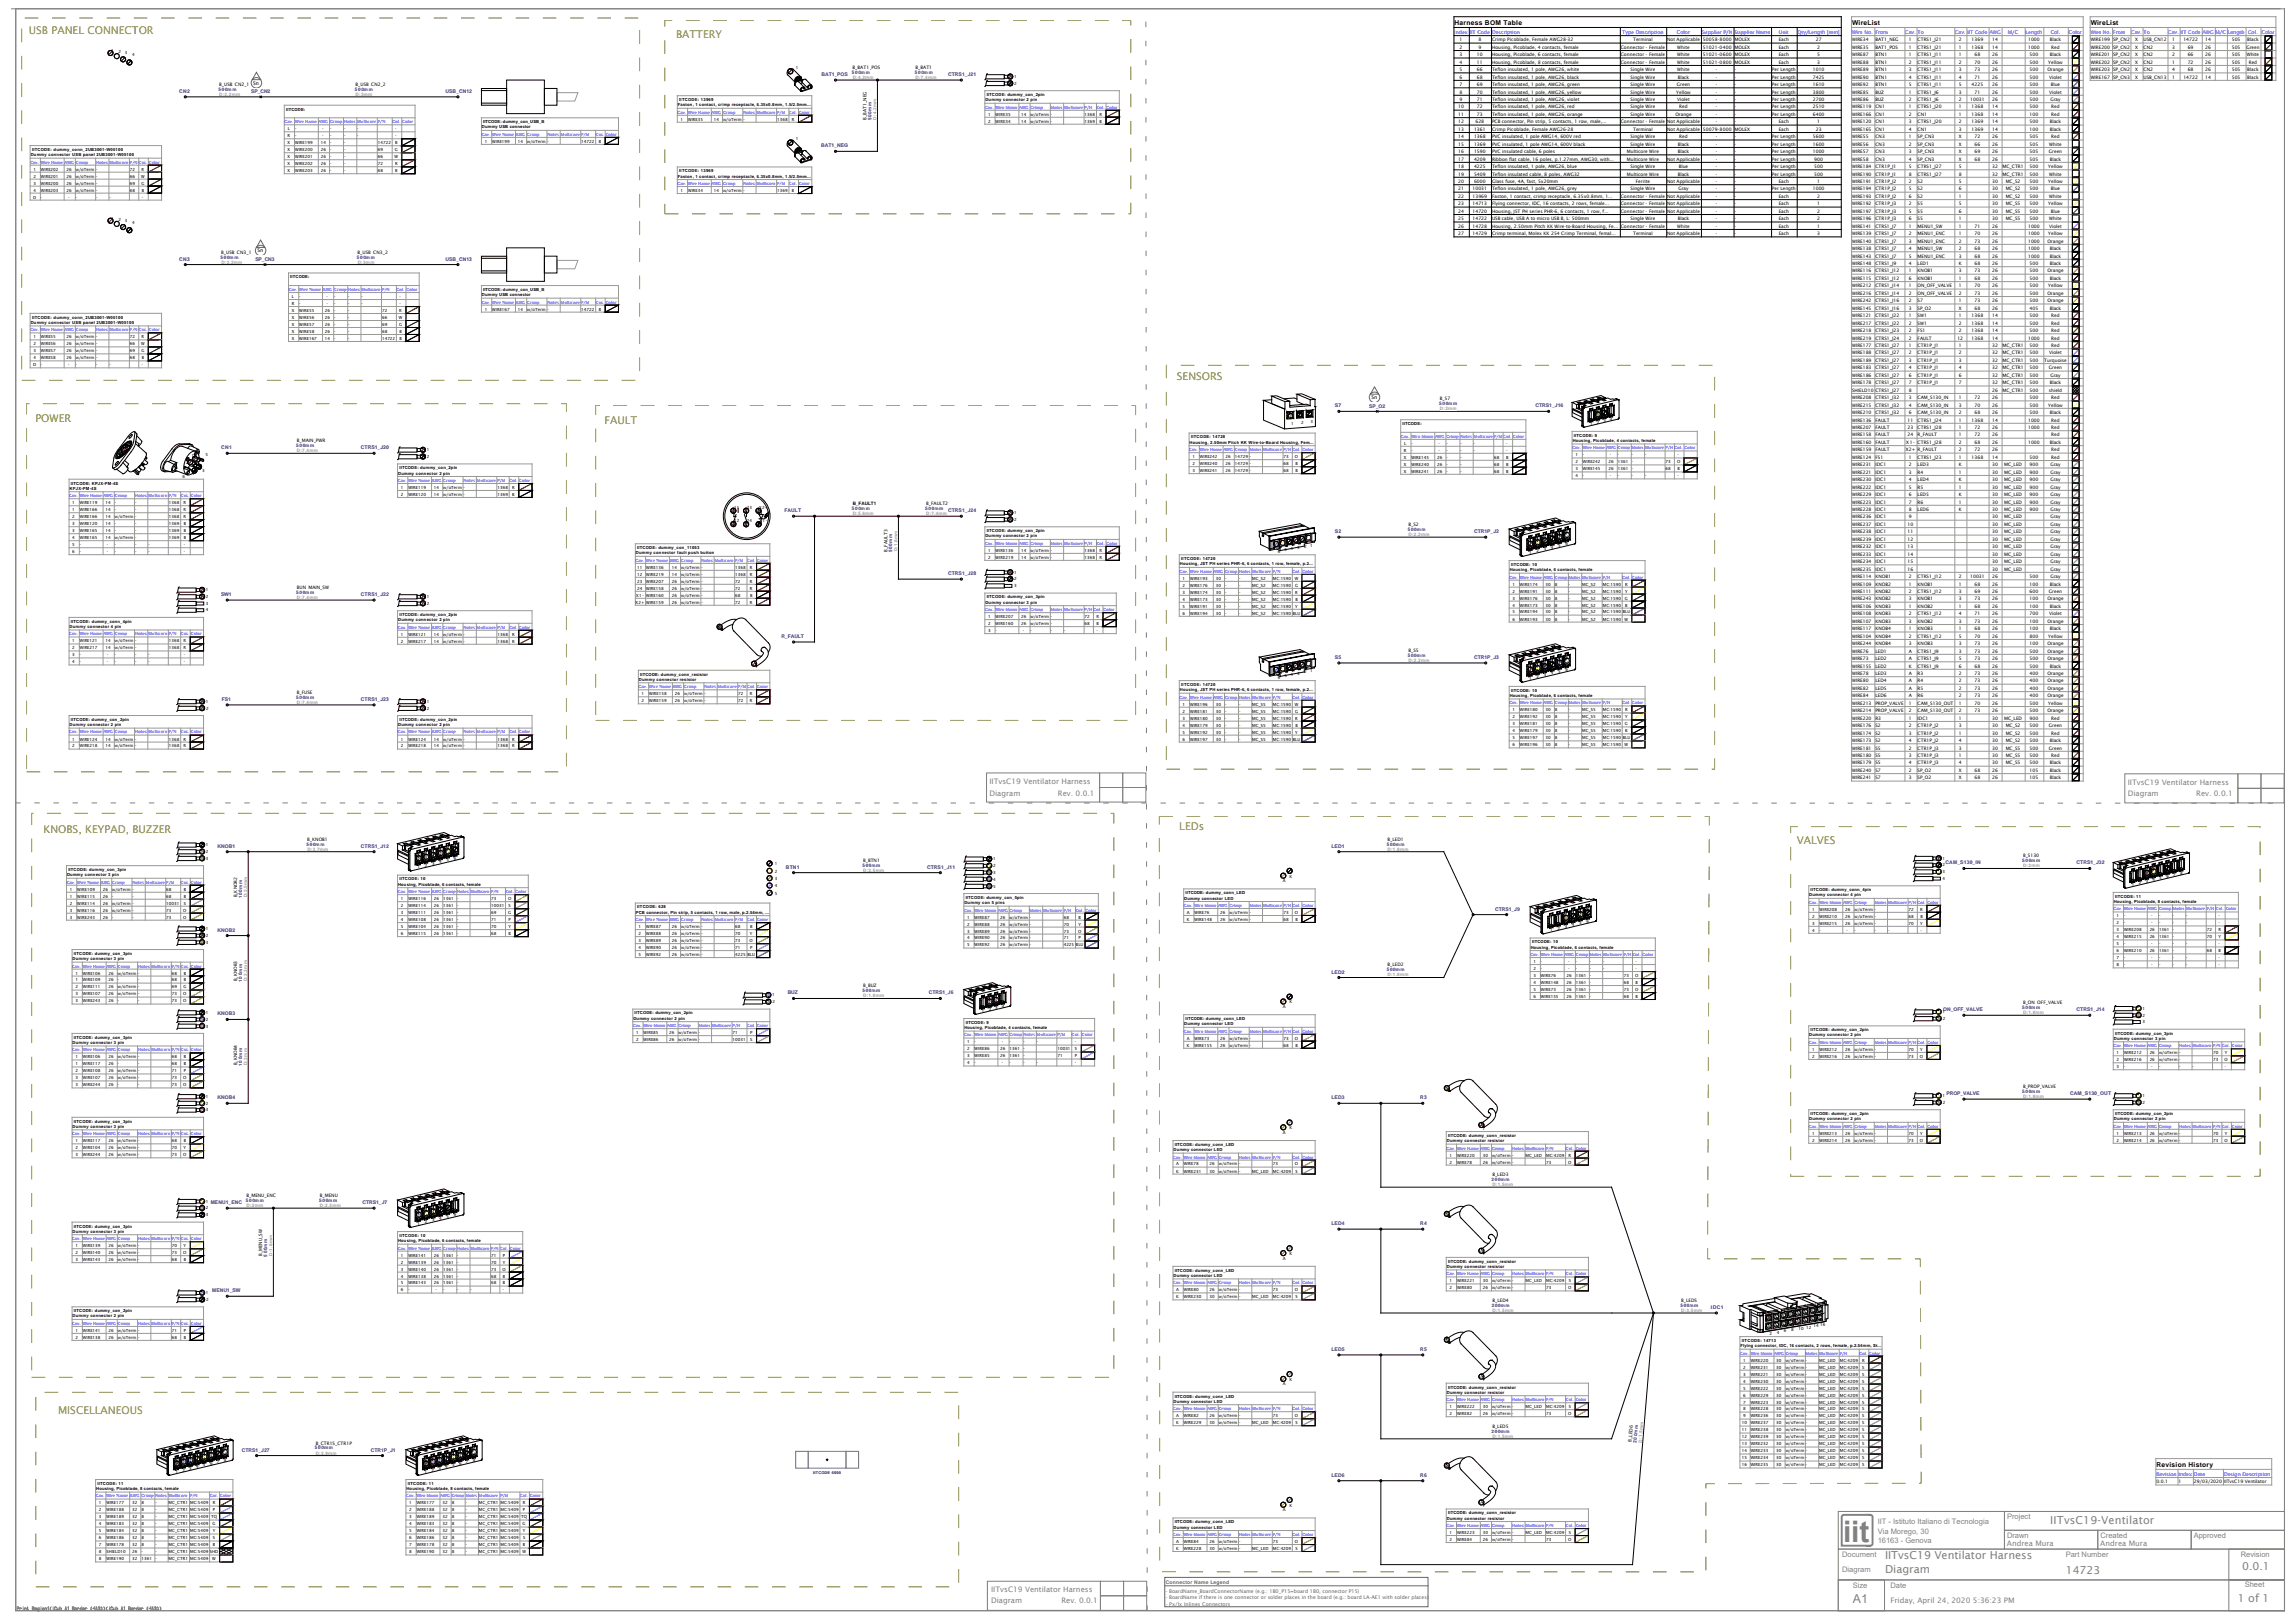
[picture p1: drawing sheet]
<svg xmlns="http://www.w3.org/2000/svg" width="297mm" height="210mm" viewBox="0 0 297 210" stroke-linecap="round" stroke-linejoin="round" font-family="sans-serif">
<defs><g id="words">
<text font-size="3.8" fill="#808080" x="238.4" y="199.6">iit</text>
<text font-size="1.6" fill="#808080" x="239.7" y="207.5">A1</text>
<g font-size="1.4" fill="#990">
<text x="3.7" y="4.4">USB PANEL CONNECTOR</text>
<text x="87.5" y="4.9">BATTERY</text>
<text x="152.2" y="49.2">SENSORS</text>
<text x="4.6" y="54.6">POWER</text>
<text x="78.2" y="54.8">FAULT</text>
<text x="5.6" y="107.7">KNOBS, KEYPAD, BUZZER</text>
<text x="152.6" y="107.4">LEDs</text>
<text x="232.5" y="109.2">VALVES</text>
<text x="7.5" y="183">MISCELLANEOUS</text>
</g>
<g font-size="1.4" fill="#808080">
<text x="265.3" y="197.2">IITvsC19-Ventilator</text>
<text x="243.9" y="201.7">IITvsC19 Ventilator Harness</text>
<text x="243.9" y="203.6">Diagram</text>
<text x="267.3" y="203.7">14723</text>
<text x="290.1" y="203.2">0.0.1</text>
<text x="289.5" y="207.3">1 of 1</text>
</g>
<g font-size="1" fill="#808080">
<text x="128" y="101.4">IITvsC19 Ventilator Harness</text>
<text x="275.3" y="101.5">IITvsC19 Ventilator Harness</text>
<text x="128" y="103">Diagram</text>
<text x="136.9" y="103">Rev. 0.0.1</text>
<text x="275.3" y="103.1">Diagram</text>
<text x="284.1" y="103.1">Rev. 0.0.1</text>
<text x="242.9" y="197.2">IIT - Istituto Italiano di Tecnologia</text>
<text x="259.7" y="196.6">Project</text>
<text x="238.3" y="201.5">Document</text>
<text x="238.3" y="203.4">Diagram</text>
<text x="242.9" y="198.5">Via Morego, 30</text>
<text x="242.9" y="199.7">16163 - Genova</text>
<text x="259.6" y="200">Andrea Mura</text>
<text x="259.7" y="199">Drawn</text>
<text x="267.2" y="201.5">Part Number</text>
<text x="271.7" y="200">Andrea Mura</text>
<text x="271.7" y="199">Created</text>
<text x="283.8" y="199">Approved</text>
<text x="289.9" y="201.4">Revision</text>
<text x="128.2" y="207.5">Diagram</text>
<text x="128.2" y="206">IITvsC19 Ventilator Harness</text>
<text x="137.3" y="207.5">Rev. 0.0.1</text>
<text x="239.7" y="205.5">Size</text>
<text x="244.6" y="207.5">Friday, April 24, 2020 5:36:23 PM</text>
<text x="244.6" y="205.5">Date</text>
<text x="290.4" y="205.4">Sheet</text>
</g>
<g font-size=".9">
<text x="188.2" y="3.3">Harness BOM Table</text>
<text x="239.6" y="3.3">WireList</text>
<text x="270.5" y="3.3">WireList</text>
<text x="279" y="189.9">Revision History</text>
</g>
<g font-size=".7" fill="#00f">
<text x="188.1" y="4.4">Index</text>
<text x="190.1" y="4.4">IIT Code</text>
<text x="193" y="4.4">Description</text>
<text x="209.9" y="4.4">Type Description</text>
<text x="216.9" y="4.4">Color</text>
<text x="220.2" y="4.4">Supplier P/N</text>
<text x="224.4" y="4.4">Supplier Name</text>
<text x="230.1" y="4.4">Unit</text>
<text x="232.6" y="4.4">Qty/Length [mm]</text>
<text x="239.6" y="4.4">Wire No.</text>
<text x="242.6" y="4.4">From</text>
<text x="246.5" y="4.4">Cav.</text>
<text x="248.1" y="4.4">To</text>
<text x="252.9" y="4.4">Cav.</text>
<text x="254.5" y="4.4">IIT Code</text>
<text x="257.4" y="4.4">AWG</text>
<text x="259.8" y="4.4">M/C</text>
<text x="262.1" y="4.4">Length</text>
<text x="265.3" y="4.4">Col.</text>
<text x="267.7" y="4.4">Color</text>
<text x="270.5" y="4.4">Wire No.</text>
<text x="273.4" y="4.4">From</text>
<text x="275.7" y="4.4">Cav.</text>
<text x="277.3" y="4.4">To</text>
<text x="280.5" y="4.4">Cav.</text>
<text x="282.1" y="4.4">IIT Code</text>
<text x="284.9" y="4.4">AWG</text>
<text x="286.6" y="4.4">M/C</text>
<text x="288.2" y="4.4">Length</text>
<text x="290.9" y="4.4">Col.</text>
<text x="292.6" y="4.4">Color</text>
<text x="279" y="191">Revision</text>
<text x="281.8" y="191">Index</text>
<text x="283.8" y="191">Date</text>
<text x="287.7" y="191">Design Description</text>
</g>
<g font-size=".7">
<text x="32.8" y="11">Sn</text>
<text x="33.3" y="32.7">Sn</text>
<text x="177.4" y="51.7">Sn</text>
</g>
<g font-size=".7" fill="#309">
<text x="106.3" y="9.8">BAT1_POS</text>
<text x="122.7" y="9.8">CTRS1_J21</text>
<text x="23.2" y="12">CN2</text>
<text x="32.5" y="12">SP_CN2</text>
<text x="57.7" y="12">USB_CN12</text>
<text x="106.2" y="19.1">BAT1_NEG</text>
<text x="23.2" y="33.7">CN3</text>
<text x="33" y="33.8">SP_CN3</text>
<text x="57.7" y="33.7">USB_CN13</text>
<text x="172.7" y="52.7">S7</text>
<text x="177.1" y="52.7">SP_O2</text>
<text x="198.6" y="52.7">CTRS1_J16</text>
<text x="28.6" y="58.1">CN1</text>
<text x="46.7" y="58.1">CTRS1_J20</text>
<text x="101.5" y="66.3">FAULT</text>
<text x="122.7" y="66.3">CTRS1_J24</text>
<text x="172.7" y="69">S2</text>
<text x="190.7" y="69">CTR1P_J2</text>
<text x="28.6" y="77.1">SW1</text>
<text x="46.7" y="77.1">CTRS1_J22</text>
<text x="122.7" y="74.4">CTRS1_J28</text>
<text x="101.1" y="82.6">R_FAULT</text>
<text x="172.7" y="85.3">S5</text>
<text x="190.7" y="85.3">CTR1P_J3</text>
<text x="28.7" y="90.7">FS1</text>
<text x="46.7" y="90.7">CTRS1_J23</text>
<text x="28.1" y="109.7">KNOB1</text>
<text x="46.7" y="109.7">CTRS1_J12</text>
<text x="101.7" y="112.4">BTN1</text>
<text x="120" y="112.4">CTRS1_J11</text>
<text x="172.3" y="109.7">LED1</text>
<text x="251.7" y="111.9">CAM_S130_IN</text>
<text x="268.7" y="111.9">CTRS1_J32</text>
<text x="193.4" y="117.8">CTRS1_J9</text>
<text x="28.1" y="120.6">KNOB2</text>
<text x="172.3" y="126">LED2</text>
<text x="28.1" y="131.4">KNOB3</text>
<text x="101.9" y="128.7">BUZ</text>
<text x="120.2" y="128.7">CTRS1_J6</text>
<text x="251.4" y="130.9">ON_OFF_VALVE</text>
<text x="268.7" y="130.9">CTRS1_J14</text>
<text x="28.1" y="142.3">KNOB4</text>
<text x="172.3" y="142.3">LED3</text>
<text x="183.7" y="142.3">R3</text>
<text x="251.8" y="141.7">PROP_VALVE</text>
<text x="267.8" y="141.7">CAM_S130_OUT</text>
<text x="27.3" y="155.8">MENU1_ENC</text>
<text x="46.9" y="155.8">CTRS1_J7</text>
<text x="172.3" y="158.5">LED4</text>
<text x="183.7" y="158.5">R4</text>
<text x="27.5" y="167.2">MENU1_SW</text>
<text x="221.4" y="169.4">IDC1</text>
<text x="172.3" y="174.8">LED5</text>
<text x="183.7" y="174.8">R5</text>
<text x="31.3" y="187.9">CTRS1_J27</text>
<text x="48" y="187.9">CTR1P_J1</text>
<text x="172.3" y="191.1">LED6</text>
<text x="183.7" y="191.1">R6</text>
</g>
<g font-size=".7" fill="#fff">
<text x="65.7" y="14.2">Type micro B</text>
<text x="65.7" y="35.9">Type micro B</text>
</g>
<g font-size=".7" fill="#666">
<text x="150.8" y="204.9">Connector Name Legend</text>
<text x="150.8" y="206.1">- BoardName_BoardConnectorName (e.g.: 1B0_P15=board 1B0, connector P15)</text>
<text x="150.8" y="207">- BoardName if there is one connector or solder places in the board (e.g.: board LA-AE1 with solder places)</text>
<text x="150.8" y="207.8">- Px/Jx Inlines Connectors</text>
</g>
<g font-size=".6">
<text x="188.8" y="5.4">1</text>
<text x="191.3" y="5.4">8</text>
<text x="193" y="5.4">Crimp Picoblade, Female AWG28-32</text>
<text x="211.3" y="5.4">Terminal</text>
<text x="215.7" y="5.4">Not Applicable</text>
<text x="220.3" y="5.4">50058-8000</text>
<text x="224.4" y="5.4">MOLEX</text>
<text x="230.1" y="5.4">Each</text>
<text x="234.9" y="5.4">27</text>
<text x="239.6" y="5.4">WIRE34</text>
<text x="242.6" y="5.4">BAT1_NEG</text>
<text x="247" y="5.4">1</text>
<text x="248.1" y="5.4">CTRS1_J21</text>
<text x="253.4" y="5.4">2</text>
<text x="255.1" y="5.4">1369</text>
<text x="257.7" y="5.4">14</text>
<text x="262.4" y="5.4">1000</text>
<text x="265.2" y="5.4">Black</text>
<text x="270.5" y="5.4">WIRE199</text>
<text x="273.4" y="5.4">SP_CN2</text>
<text x="276.2" y="5.4">X</text>
<text x="277.3" y="5.4">USB_CN12</text>
<text x="281" y="5.4">1</text>
<text x="282.5" y="5.4">14722</text>
<text x="285.3" y="5.4">14</text>
<text x="288.7" y="5.4">505</text>
<text x="290.7" y="5.4">Black</text>
<text x="28.4" y="11.1">B_USB_CN2_1</text>
<text x="46" y="11.1">B_USB_CN2_2</text>
<text x="110.3" y="8.9">B_BAT1_POS</text>
<text x="118.4" y="8.9">B_BAT1</text>
<text x="188.8" y="6.3">2</text>
<text x="188.8" y="7.3">3</text>
<text x="188.8" y="8.2">4</text>
<text x="188.8" y="9.2">5</text>
<text x="188.8" y="10.2">6</text>
<text x="188.8" y="11.1">7</text>
<text x="191.1" y="7.3">10</text>
<text x="191.1" y="8.2">11</text>
<text x="191.1" y="9.2">66</text>
<text x="191.1" y="10.2">68</text>
<text x="191.1" y="11.1">69</text>
<text x="191.3" y="6.3">9</text>
<text x="193" y="6.3">Housing, Picoblade, 4 contacts, female</text>
<text x="193" y="7.3">Housing, Picoblade, 6 contacts, female</text>
<text x="193" y="8.2">Housing, Picoblade, 8 contacts, female</text>
<text x="193" y="9.2">Teflon insulated, 1 pole, AWG26, white</text>
<text x="193" y="10.2">Teflon insulated, 1 pole, AWG26, black</text>
<text x="193" y="11.1">Teflon insulated, 1 pole, AWG26, green</text>
<text x="209.7" y="6.3">Connector - Female</text>
<text x="209.7" y="7.3">Connector - Female</text>
<text x="209.7" y="8.2">Connector - Female</text>
<text x="211" y="9.2">Single Wire</text>
<text x="211" y="10.2">Single Wire</text>
<text x="211" y="11.1">Single Wire</text>
<text x="216.9" y="11.1">Green</text>
<text x="217" y="6.3">White</text>
<text x="217" y="7.3">White</text>
<text x="217" y="8.2">White</text>
<text x="217" y="9.2">White</text>
<text x="217.1" y="10.2">Black</text>
<text x="220.3" y="6.3">51021-0400</text>
<text x="220.3" y="7.3">51021-0600</text>
<text x="220.3" y="8.2">51021-0800</text>
<text x="222" y="9.2">-</text>
<text x="222" y="10.2">-</text>
<text x="222" y="11.1">-</text>
<text x="224.4" y="6.3">MOLEX</text>
<text x="224.4" y="7.3">MOLEX</text>
<text x="224.4" y="8.2">MOLEX</text>
<text x="224.4" y="9.2">-</text>
<text x="224.4" y="10.2">-</text>
<text x="224.4" y="11.1">-</text>
<text x="229.2" y="9.2">Per Length</text>
<text x="229.2" y="10.2">Per Length</text>
<text x="229.2" y="11.1">Per Length</text>
<text x="230.1" y="6.3">Each</text>
<text x="230.1" y="7.3">Each</text>
<text x="230.1" y="8.2">Each</text>
<text x="234.5" y="9.2">1010</text>
<text x="234.5" y="10.2">7425</text>
<text x="234.5" y="11.1">1610</text>
<text x="235.1" y="6.3">2</text>
<text x="235.1" y="7.3">5</text>
<text x="235.1" y="8.2">3</text>
<text x="239.6" y="6.3">WIRE35</text>
<text x="239.6" y="7.3">WIRE87</text>
<text x="239.6" y="8.2">WIRE88</text>
<text x="239.6" y="9.2">WIRE89</text>
<text x="239.6" y="10.2">WIRE90</text>
<text x="239.6" y="11.1">WIRE92</text>
<text x="242.6" y="6.3">BAT1_POS</text>
<text x="242.6" y="7.3">BTN1</text>
<text x="242.6" y="8.2">BTN1</text>
<text x="242.6" y="9.2">BTN1</text>
<text x="242.6" y="10.2">BTN1</text>
<text x="242.6" y="11.1">BTN1</text>
<text x="247" y="6.3">1</text>
<text x="247" y="7.3">1</text>
<text x="247" y="8.2">2</text>
<text x="247" y="9.2">3</text>
<text x="247" y="10.2">4</text>
<text x="247" y="11.1">5</text>
<text x="248.1" y="6.3">CTRS1_J21</text>
<text x="248.1" y="7.3">CTRS1_J11</text>
<text x="248.1" y="8.2">CTRS1_J11</text>
<text x="248.1" y="9.2">CTRS1_J11</text>
<text x="248.1" y="10.2">CTRS1_J11</text>
<text x="248.1" y="11.1">CTRS1_J11</text>
<text x="253.4" y="6.3">1</text>
<text x="253.4" y="7.3">1</text>
<text x="253.4" y="8.2">2</text>
<text x="253.4" y="9.2">3</text>
<text x="253.4" y="10.2">4</text>
<text x="253.4" y="11.1">5</text>
<text x="255.1" y="6.3">1368</text>
<text x="255.1" y="11.1">4225</text>
<text x="255.4" y="7.3">68</text>
<text x="255.4" y="8.2">70</text>
<text x="255.4" y="9.2">73</text>
<text x="255.4" y="10.2">71</text>
<text x="257.7" y="6.3">14</text>
<text x="257.7" y="7.3">26</text>
<text x="257.7" y="8.2">26</text>
<text x="257.7" y="9.2">26</text>
<text x="257.7" y="10.2">26</text>
<text x="257.7" y="11.1">26</text>
<text x="262.4" y="6.3">1000</text>
<text x="262.6" y="7.3">500</text>
<text x="262.6" y="8.2">500</text>
<text x="262.6" y="9.2">500</text>
<text x="262.6" y="10.2">500</text>
<text x="262.6" y="11.1">500</text>
<text x="264.9" y="9.2">Orange</text>
<text x="265" y="8.2">Yellow</text>
<text x="265.1" y="10.2">Violet</text>
<text x="265.2" y="7.3">Black</text>
<text x="265.3" y="11.1">Blue</text>
<text x="265.4" y="6.3">Red</text>
<text x="270.5" y="6.3">WIRE200</text>
<text x="270.5" y="7.3">WIRE201</text>
<text x="270.5" y="8.2">WIRE202</text>
<text x="270.5" y="9.2">WIRE203</text>
<text x="270.5" y="10.2">WIRE167</text>
<text x="273.4" y="6.3">SP_CN2</text>
<text x="273.4" y="7.3">SP_CN2</text>
<text x="273.4" y="8.2">SP_CN2</text>
<text x="273.4" y="9.2">SP_CN2</text>
<text x="273.4" y="10.2">SP_CN3</text>
<text x="276.2" y="6.3">X</text>
<text x="276.2" y="7.3">X</text>
<text x="276.2" y="8.2">X</text>
<text x="276.2" y="9.2">X</text>
<text x="276.2" y="10.2">X</text>
<text x="277.3" y="6.3">CN2</text>
<text x="277.3" y="7.3">CN2</text>
<text x="277.3" y="8.2">CN2</text>
<text x="277.3" y="9.2">CN2</text>
<text x="277.3" y="10.2">USB_CN13</text>
<text x="281" y="6.3">3</text>
<text x="281" y="7.3">2</text>
<text x="281" y="8.2">1</text>
<text x="281" y="9.2">4</text>
<text x="281" y="10.2">1</text>
<text x="282.5" y="10.2">14722</text>
<text x="283" y="6.3">69</text>
<text x="283" y="7.3">66</text>
<text x="283" y="8.2">72</text>
<text x="283" y="9.2">68</text>
<text x="285.3" y="6.3">26</text>
<text x="285.3" y="7.3">26</text>
<text x="285.3" y="8.2">26</text>
<text x="285.3" y="9.2">26</text>
<text x="285.3" y="10.2">14</text>
<text x="288.7" y="6.3">505</text>
<text x="288.7" y="7.3">505</text>
<text x="288.7" y="8.2">505</text>
<text x="288.7" y="9.2">505</text>
<text x="288.7" y="10.2">505</text>
<text x="290.6" y="6.3">Green</text>
<text x="290.7" y="7.3">White</text>
<text x="290.7" y="9.2">Black</text>
<text x="290.7" y="10.2">Black</text>
<text x="290.9" y="8.2">Red</text>
<text x="112.1" y="15.5" transform="rotate(-90 112.1 15.5)">B_BAT1_NEG</text>
<text x="188.6" y="14">10</text>
<text x="188.6" y="15">11</text>
<text x="188.6" y="16">12</text>
<text x="188.6" y="16.9">13</text>
<text x="188.6" y="17.9">14</text>
<text x="188.8" y="12.1">8</text>
<text x="188.8" y="13.1">9</text>
<text x="190.7" y="16.9">1361</text>
<text x="190.7" y="17.9">1368</text>
<text x="190.9" y="16">628</text>
<text x="191.1" y="12.1">70</text>
<text x="191.1" y="13.1">71</text>
<text x="191.1" y="14">72</text>
<text x="191.1" y="15">73</text>
<text x="193" y="12.1">Teflon insulated, 1 pole, AWG26, yellow</text>
<text x="193" y="13.1">Teflon insulated, 1 pole, AWG26, violet</text>
<text x="193" y="14">Teflon insulated, 1 pole, AWG26, red</text>
<text x="193" y="15">Teflon insulated, 1 pole, AWG26, orange</text>
<text x="193" y="16">PCB connector, Pin strip, 5 contacts, 1 row, male,...</text>
<text x="193" y="16.9">Crimp Picoblade, Female AWG26-28</text>
<text x="193" y="17.9">PVC insulated, 1 pole AWG14, 600V red</text>
<text x="209.7" y="16">Connector - Female</text>
<text x="211" y="12.1">Single Wire</text>
<text x="211" y="13.1">Single Wire</text>
<text x="211" y="14">Single Wire</text>
<text x="211" y="15">Single Wire</text>
<text x="211" y="17.9">Single Wire</text>
<text x="211.3" y="16.9">Terminal</text>
<text x="215.7" y="16">Not Applicable</text>
<text x="215.7" y="16.9">Not Applicable</text>
<text x="216.7" y="15">Orange</text>
<text x="216.9" y="12.1">Yellow</text>
<text x="217" y="13.1">Violet</text>
<text x="217.3" y="14">Red</text>
<text x="217.3" y="17.9">Red</text>
<text x="220.3" y="16.9">50079-8000</text>
<text x="222" y="12.1">-</text>
<text x="222" y="13.1">-</text>
<text x="222" y="14">-</text>
<text x="222" y="15">-</text>
<text x="222" y="16">-</text>
<text x="222" y="17.9">-</text>
<text x="224.4" y="12.1">-</text>
<text x="224.4" y="13.1">-</text>
<text x="224.4" y="14">-</text>
<text x="224.4" y="15">-</text>
<text x="224.4" y="16">-</text>
<text x="224.4" y="16.9">MOLEX</text>
<text x="224.4" y="17.9">-</text>
<text x="229.2" y="12.1">Per Length</text>
<text x="229.2" y="13.1">Per Length</text>
<text x="229.2" y="14">Per Length</text>
<text x="229.2" y="15">Per Length</text>
<text x="229.2" y="17.9">Per Length</text>
<text x="230.1" y="16">Each</text>
<text x="230.1" y="16.9">Each</text>
<text x="234.5" y="12.1">3800</text>
<text x="234.5" y="13.1">2700</text>
<text x="234.5" y="14">2510</text>
<text x="234.5" y="15">6400</text>
<text x="234.5" y="17.9">5600</text>
<text x="234.9" y="16.9">23</text>
<text x="235.1" y="16">1</text>
<text x="239.6" y="12.1">WIRE85</text>
<text x="239.6" y="13.1">WIRE86</text>
<text x="239.6" y="14">WIRE119</text>
<text x="239.6" y="15">WIRE166</text>
<text x="239.6" y="16">WIRE120</text>
<text x="239.6" y="16.9">WIRE165</text>
<text x="239.6" y="17.9">WIRE55</text>
<text x="242.6" y="12.1">BUZ</text>
<text x="242.6" y="13.1">BUZ</text>
<text x="242.6" y="14">CN1</text>
<text x="242.6" y="15">CN1</text>
<text x="242.6" y="16">CN1</text>
<text x="242.6" y="16.9">CN1</text>
<text x="242.6" y="17.9">CN3</text>
<text x="247" y="12.1">1</text>
<text x="247" y="13.1">2</text>
<text x="247" y="14">1</text>
<text x="247" y="15">2</text>
<text x="247" y="16">3</text>
<text x="247" y="16.9">4</text>
<text x="247" y="17.9">1</text>
<text x="248.1" y="12.1">CTRS1_J6</text>
<text x="248.1" y="13.1">CTRS1_J6</text>
<text x="248.1" y="14">CTRS1_J20</text>
<text x="248.1" y="15">CN1</text>
<text x="248.1" y="16">CTRS1_J20</text>
<text x="248.1" y="16.9">CN1</text>
<text x="248.1" y="17.9">SP_CN3</text>
<text x="253.4" y="12.1">3</text>
<text x="253.4" y="13.1">2</text>
<text x="253.4" y="14">1</text>
<text x="253.4" y="15">1</text>
<text x="253.4" y="16">2</text>
<text x="253.4" y="16.9">3</text>
<text x="253.4" y="17.9">X</text>
<text x="254.9" y="13.1">10031</text>
<text x="255.1" y="14">1368</text>
<text x="255.1" y="15">1368</text>
<text x="255.1" y="16">1369</text>
<text x="255.1" y="16.9">1369</text>
<text x="255.4" y="12.1">71</text>
<text x="255.4" y="17.9">72</text>
<text x="257.7" y="12.1">26</text>
<text x="257.7" y="13.1">26</text>
<text x="257.7" y="14">14</text>
<text x="257.7" y="15">14</text>
<text x="257.7" y="16">14</text>
<text x="257.7" y="16.9">14</text>
<text x="257.7" y="17.9">26</text>
<text x="262.6" y="12.1">500</text>
<text x="262.6" y="13.1">500</text>
<text x="262.6" y="14">500</text>
<text x="262.6" y="15">100</text>
<text x="262.6" y="16">500</text>
<text x="262.6" y="16.9">100</text>
<text x="262.6" y="17.9">505</text>
<text x="265.1" y="12.1">Violet</text>
<text x="265.2" y="16">Black</text>
<text x="265.2" y="16.9">Black</text>
<text x="265.3" y="13.1">Gray</text>
<text x="265.4" y="14">Red</text>
<text x="265.4" y="15">Red</text>
<text x="265.4" y="17.9">Red</text>
<text x="188.6" y="18.9">15</text>
<text x="188.6" y="19.8">16</text>
<text x="188.6" y="20.8">17</text>
<text x="188.6" y="21.8">18</text>
<text x="188.6" y="22.7">19</text>
<text x="188.6" y="23.7">20</text>
<text x="190.7" y="18.9">1369</text>
<text x="190.7" y="19.8">1590</text>
<text x="190.7" y="20.8">4209</text>
<text x="190.7" y="21.8">4225</text>
<text x="190.7" y="22.7">5409</text>
<text x="190.7" y="23.7">6000</text>
<text x="193" y="18.9">PVC insulated, 1 pole AWG14, 600V black</text>
<text x="193" y="19.8">PVC insulated cable, 6 poles</text>
<text x="193" y="20.8">Ribbon flat cable, 16 poles, p.1.27mm, AWG30, with...</text>
<text x="193" y="21.8">Teflon insulated, 1 pole, AWG26, blue</text>
<text x="193" y="22.7">Teflon insulated cable, 8 poles, AWG32</text>
<text x="193" y="23.7">Glass fuse, 4A, fast, 5x20mm</text>
<text x="210.5" y="19.8">Multicore Wire</text>
<text x="210.5" y="20.8">Multicore Wire</text>
<text x="210.5" y="22.7">Multicore Wire</text>
<text x="211" y="18.9">Single Wire</text>
<text x="211" y="21.8">Single Wire</text>
<text x="211.6" y="23.7">Ferrite</text>
<text x="215.7" y="20.8">Not Applicable</text>
<text x="215.7" y="23.7">Not Applicable</text>
<text x="217.1" y="18.9">Black</text>
<text x="217.1" y="19.8">Black</text>
<text x="217.1" y="22.7">Black</text>
<text x="217.2" y="21.8">Blue</text>
<text x="222" y="18.9">-</text>
<text x="222" y="19.8">-</text>
<text x="222" y="20.8">-</text>
<text x="222" y="21.8">-</text>
<text x="222" y="22.7">-</text>
<text x="222" y="23.7">-</text>
<text x="224.4" y="18.9">-</text>
<text x="224.4" y="19.8">-</text>
<text x="224.4" y="20.8">-</text>
<text x="224.4" y="21.8">-</text>
<text x="224.4" y="22.7">-</text>
<text x="224.4" y="23.7">-</text>
<text x="229.2" y="18.9">Per Length</text>
<text x="229.2" y="19.8">Per Length</text>
<text x="229.2" y="20.8">Per Length</text>
<text x="229.2" y="21.8">Per Length</text>
<text x="229.2" y="22.7">Per Length</text>
<text x="230.1" y="23.7">Each</text>
<text x="234.5" y="18.9">1600</text>
<text x="234.5" y="19.8">1000</text>
<text x="234.7" y="20.8">900</text>
<text x="234.7" y="21.8">500</text>
<text x="234.7" y="22.7">500</text>
<text x="235.1" y="23.7">1</text>
<text x="239.6" y="18.9">WIRE56</text>
<text x="239.6" y="19.8">WIRE57</text>
<text x="239.6" y="20.8">WIRE58</text>
<text x="239.6" y="21.8">WIRE184</text>
<text x="239.6" y="22.7">WIRE190</text>
<text x="239.6" y="23.7">WIRE191</text>
<text x="242.6" y="18.9">CN3</text>
<text x="242.6" y="19.8">CN3</text>
<text x="242.6" y="20.8">CN3</text>
<text x="242.6" y="21.8">CTR1P_J1</text>
<text x="242.6" y="22.7">CTR1P_J1</text>
<text x="242.6" y="23.7">CTR1P_J2</text>
<text x="247" y="18.9">2</text>
<text x="247" y="19.8">3</text>
<text x="247" y="20.8">4</text>
<text x="247" y="21.8">5</text>
<text x="247" y="22.7">8</text>
<text x="247" y="23.7">2</text>
<text x="248.1" y="18.9">SP_CN3</text>
<text x="248.1" y="19.8">SP_CN3</text>
<text x="248.1" y="20.8">SP_CN3</text>
<text x="248.1" y="21.8">CTRS1_J27</text>
<text x="248.1" y="22.7">CTRS1_J27</text>
<text x="248.1" y="23.7">S2</text>
<text x="253.4" y="21.8">5</text>
<text x="253.4" y="22.7">8</text>
<text x="253.4" y="23.7">5</text>
<text x="253.4" y="18.9">X</text>
<text x="253.4" y="19.8">X</text>
<text x="253.4" y="20.8">X</text>
<text x="255.4" y="18.9">66</text>
<text x="255.4" y="19.8">69</text>
<text x="255.4" y="20.8">68</text>
<text x="257.7" y="18.9">26</text>
<text x="257.7" y="19.8">26</text>
<text x="257.7" y="20.8">26</text>
<text x="257.7" y="21.8">32</text>
<text x="257.7" y="22.7">32</text>
<text x="257.7" y="23.7">30</text>
<text x="259.1" y="21.8">MC_CTR1</text>
<text x="259.1" y="22.7">MC_CTR1</text>
<text x="259.5" y="23.7">MC_S2</text>
<text x="262.6" y="18.9">505</text>
<text x="262.6" y="19.8">505</text>
<text x="262.6" y="20.8">505</text>
<text x="262.6" y="21.8">500</text>
<text x="262.6" y="22.7">500</text>
<text x="262.6" y="23.7">500</text>
<text x="265" y="21.8">Yellow</text>
<text x="265" y="23.7">Yellow</text>
<text x="265.1" y="19.8">Green</text>
<text x="265.1" y="18.9">White</text>
<text x="265.1" y="22.7">White</text>
<text x="265.2" y="20.8">Black</text>
<text x="188.6" y="24.6">21</text>
<text x="188.6" y="25.6">22</text>
<text x="188.6" y="26.6">23</text>
<text x="188.6" y="27.5">24</text>
<text x="188.6" y="28.5">25</text>
<text x="188.6" y="29.5">26</text>
<text x="190.5" y="24.6">10031</text>
<text x="190.5" y="25.6">13969</text>
<text x="190.5" y="26.6">14713</text>
<text x="190.5" y="27.5">14720</text>
<text x="190.5" y="28.5">14722</text>
<text x="190.5" y="29.5">14728</text>
<text x="193" y="24.6">Teflon insulated, 1 pole, AWG26, grey</text>
<text x="193" y="25.6">Faston, 1 contact, crimp receptacle, 6.35x0.8mm, 1...</text>
<text x="193" y="26.6">Flying connector, IDC, 16 contacts, 2 rows, female...</text>
<text x="193" y="27.5">Housing, JST PH series PHR-6, 6 contacts, 1 row, f...</text>
<text x="193" y="28.5">USB cable, USB A to micro USB B, L: 500mm</text>
<text x="193" y="29.5">Housing, 2.50mm Pitch KK Wire-to-Board Housing, Fe...</text>
<text x="209.7" y="25.6">Connector - Female</text>
<text x="209.7" y="26.6">Connector - Female</text>
<text x="209.7" y="27.5">Connector - Female</text>
<text x="209.7" y="29.5">Connector - Female</text>
<text x="211" y="24.6">Single Wire</text>
<text x="211" y="28.5">Single Wire</text>
<text x="215.7" y="25.6">Not Applicable</text>
<text x="215.7" y="26.6">Not Applicable</text>
<text x="215.7" y="27.5">Not Applicable</text>
<text x="217" y="29.5">White</text>
<text x="217.1" y="28.5">Black</text>
<text x="217.1" y="24.6">Gray</text>
<text x="222" y="24.6">-</text>
<text x="222" y="25.6">-</text>
<text x="222" y="26.6">-</text>
<text x="222" y="27.5">-</text>
<text x="222" y="28.5">-</text>
<text x="222" y="29.5">-</text>
<text x="224.4" y="24.6">-</text>
<text x="224.4" y="25.6">-</text>
<text x="224.4" y="26.6">-</text>
<text x="224.4" y="27.5">-</text>
<text x="224.4" y="28.5">-</text>
<text x="224.4" y="29.5">-</text>
<text x="229.2" y="24.6">Per Length</text>
<text x="230.1" y="25.6">Each</text>
<text x="230.1" y="26.6">Each</text>
<text x="230.1" y="27.5">Each</text>
<text x="230.1" y="28.5">Each</text>
<text x="230.1" y="29.5">Each</text>
<text x="234.5" y="24.6">1000</text>
<text x="235.1" y="25.6">2</text>
<text x="235.1" y="26.6">1</text>
<text x="235.1" y="27.5">2</text>
<text x="235.1" y="28.5">2</text>
<text x="235.1" y="29.5">1</text>
<text x="239.6" y="24.6">WIRE194</text>
<text x="239.6" y="25.6">WIRE193</text>
<text x="239.6" y="26.6">WIRE192</text>
<text x="239.6" y="27.5">WIRE197</text>
<text x="239.6" y="28.5">WIRE196</text>
<text x="239.6" y="29.5">WIRE141</text>
<text x="242.6" y="24.6">CTR1P_J2</text>
<text x="242.6" y="25.6">CTR1P_J2</text>
<text x="242.6" y="26.6">CTR1P_J3</text>
<text x="242.6" y="27.5">CTR1P_J3</text>
<text x="242.6" y="28.5">CTR1P_J3</text>
<text x="242.6" y="29.5">CTRS1_J7</text>
<text x="247" y="24.6">5</text>
<text x="247" y="25.6">6</text>
<text x="247" y="26.6">2</text>
<text x="247" y="27.5">5</text>
<text x="247" y="28.5">6</text>
<text x="247" y="29.5">1</text>
<text x="248.1" y="24.6">S2</text>
<text x="248.1" y="25.6">S2</text>
<text x="248.1" y="26.6">S5</text>
<text x="248.1" y="27.5">S5</text>
<text x="248.1" y="28.5">S5</text>
<text x="248.1" y="29.5">MENU1_SW</text>
<text x="253.4" y="24.6">6</text>
<text x="253.4" y="25.6">1</text>
<text x="253.4" y="26.6">5</text>
<text x="253.4" y="27.5">6</text>
<text x="253.4" y="28.5">1</text>
<text x="253.4" y="29.5">1</text>
<text x="255.4" y="29.5">71</text>
<text x="257.7" y="24.6">30</text>
<text x="257.7" y="25.6">30</text>
<text x="257.7" y="26.6">30</text>
<text x="257.7" y="27.5">30</text>
<text x="257.7" y="28.5">30</text>
<text x="257.7" y="29.5">26</text>
<text x="259.5" y="24.6">MC_S2</text>
<text x="259.5" y="25.6">MC_S2</text>
<text x="259.5" y="26.6">MC_S5</text>
<text x="259.5" y="27.5">MC_S5</text>
<text x="259.5" y="28.5">MC_S5</text>
<text x="262.4" y="29.5">1000</text>
<text x="262.6" y="24.6">500</text>
<text x="262.6" y="25.6">500</text>
<text x="262.6" y="26.6">500</text>
<text x="262.6" y="27.5">500</text>
<text x="262.6" y="28.5">500</text>
<text x="265" y="26.6">Yellow</text>
<text x="265.1" y="29.5">Violet</text>
<text x="265.1" y="25.6">White</text>
<text x="265.1" y="28.5">White</text>
<text x="265.3" y="24.6">Blue</text>
<text x="265.3" y="27.5">Blue</text>
<text x="28.6" y="32.8">B_USB_CN3_1</text>
<text x="46.3" y="32.8">B_USB_CN3_2</text>
<text x="188.6" y="30.4">27</text>
<text x="190.5" y="30.4">14729</text>
<text x="193" y="30.4">Crimp terminal, Molex KK 254 Crimp Terminal, femal...</text>
<text x="211.3" y="30.4">Terminal</text>
<text x="215.7" y="30.4">Not Applicable</text>
<text x="222" y="30.4">-</text>
<text x="224.4" y="30.4">-</text>
<text x="230.1" y="30.4">Each</text>
<text x="235.1" y="30.4">3</text>
<text x="239.6" y="30.4">WIRE139</text>
<text x="239.6" y="31.4">WIRE140</text>
<text x="239.6" y="32.4">WIRE138</text>
<text x="239.6" y="33.3">WIRE143</text>
<text x="239.6" y="34.3">WIRE148</text>
<text x="239.6" y="35.3">WIRE116</text>
<text x="242.6" y="30.4">CTRS1_J7</text>
<text x="242.6" y="31.4">CTRS1_J7</text>
<text x="242.6" y="32.4">CTRS1_J7</text>
<text x="242.6" y="33.3">CTRS1_J7</text>
<text x="242.6" y="34.3">CTRS1_J9</text>
<text x="242.6" y="35.3">CTRS1_J12</text>
<text x="247" y="30.4">2</text>
<text x="247" y="31.4">3</text>
<text x="247" y="32.4">4</text>
<text x="247" y="33.3">5</text>
<text x="247" y="34.3">4</text>
<text x="247" y="35.3">1</text>
<text x="248.1" y="30.4">MENU1_ENC</text>
<text x="248.1" y="31.4">MENU1_ENC</text>
<text x="248.1" y="32.4">MENU1_SW</text>
<text x="248.1" y="33.3">MENU1_ENC</text>
<text x="248.1" y="34.3">LED1</text>
<text x="248.1" y="35.3">KNOB1</text>
<text x="253.4" y="34.3">K</text>
<text x="253.4" y="30.4">1</text>
<text x="253.4" y="31.4">2</text>
<text x="253.4" y="32.4">2</text>
<text x="253.4" y="33.3">3</text>
<text x="253.4" y="35.3">3</text>
<text x="255.4" y="30.4">70</text>
<text x="255.4" y="31.4">73</text>
<text x="255.4" y="32.4">68</text>
<text x="255.4" y="33.3">68</text>
<text x="255.4" y="34.3">68</text>
<text x="255.4" y="35.3">73</text>
<text x="257.7" y="30.4">26</text>
<text x="257.7" y="31.4">26</text>
<text x="257.7" y="32.4">26</text>
<text x="257.7" y="33.3">26</text>
<text x="257.7" y="34.3">26</text>
<text x="257.7" y="35.3">26</text>
<text x="262.4" y="30.4">1000</text>
<text x="262.4" y="31.4">1000</text>
<text x="262.4" y="32.4">1000</text>
<text x="262.4" y="33.3">1000</text>
<text x="262.6" y="34.3">500</text>
<text x="262.6" y="35.3">500</text>
<text x="264.9" y="31.4">Orange</text>
<text x="264.9" y="35.3">Orange</text>
<text x="265" y="30.4">Yellow</text>
<text x="265.2" y="32.4">Black</text>
<text x="265.2" y="33.3">Black</text>
<text x="265.2" y="34.3">Black</text>
<text x="239.6" y="36.2">WIRE115</text>
<text x="239.6" y="37.2">WIRE212</text>
<text x="239.6" y="38.2">WIRE216</text>
<text x="239.6" y="39.1">WIRE242</text>
<text x="239.6" y="40.1">WIRE145</text>
<text x="239.6" y="41">WIRE121</text>
<text x="242.6" y="36.2">CTRS1_J12</text>
<text x="242.6" y="37.2">CTRS1_J14</text>
<text x="242.6" y="38.2">CTRS1_J14</text>
<text x="242.6" y="39.1">CTRS1_J16</text>
<text x="242.6" y="40.1">CTRS1_J16</text>
<text x="242.6" y="41">CTRS1_J22</text>
<text x="247" y="36.2">6</text>
<text x="247" y="37.2">1</text>
<text x="247" y="38.2">2</text>
<text x="247" y="39.1">2</text>
<text x="247" y="40.1">3</text>
<text x="247" y="41">1</text>
<text x="248.1" y="36.2">KNOB1</text>
<text x="248.1" y="37.2">ON_OFF_VALVE</text>
<text x="248.1" y="38.2">ON_OFF_VALVE</text>
<text x="248.1" y="39.1">S7</text>
<text x="248.1" y="40.1">SP_O2</text>
<text x="248.1" y="41">SW1</text>
<text x="253.4" y="36.2">1</text>
<text x="253.4" y="37.2">1</text>
<text x="253.4" y="38.2">2</text>
<text x="253.4" y="39.1">1</text>
<text x="253.4" y="41">1</text>
<text x="253.4" y="40.1">X</text>
<text x="255.1" y="41">1368</text>
<text x="255.4" y="36.2">68</text>
<text x="255.4" y="37.2">70</text>
<text x="255.4" y="38.2">73</text>
<text x="255.4" y="39.1">73</text>
<text x="255.4" y="40.1">68</text>
<text x="257.7" y="36.2">26</text>
<text x="257.7" y="37.2">26</text>
<text x="257.7" y="38.2">26</text>
<text x="257.7" y="39.1">26</text>
<text x="257.7" y="40.1">26</text>
<text x="257.7" y="41">14</text>
<text x="262.6" y="36.2">500</text>
<text x="262.6" y="37.2">500</text>
<text x="262.6" y="38.2">500</text>
<text x="262.6" y="39.1">500</text>
<text x="262.6" y="40.1">405</text>
<text x="262.6" y="41">500</text>
<text x="264.9" y="38.2">Orange</text>
<text x="264.9" y="39.1">Orange</text>
<text x="265" y="37.2">Yellow</text>
<text x="265.2" y="36.2">Black</text>
<text x="265.2" y="40.1">Black</text>
<text x="265.4" y="41">Red</text>
<text x="239.6" y="42">WIRE217</text>
<text x="239.6" y="43">WIRE218</text>
<text x="239.6" y="43.9">WIRE219</text>
<text x="239.6" y="44.9">WIRE177</text>
<text x="239.6" y="45.9">WIRE188</text>
<text x="239.6" y="46.8">WIRE189</text>
<text x="239.6" y="47.8">WIRE183</text>
<text x="242.6" y="42">CTRS1_J22</text>
<text x="242.6" y="43">CTRS1_J23</text>
<text x="242.6" y="43.9">CTRS1_J24</text>
<text x="242.6" y="44.9">CTRS1_J27</text>
<text x="242.6" y="45.9">CTRS1_J27</text>
<text x="242.6" y="46.8">CTRS1_J27</text>
<text x="242.6" y="47.8">CTRS1_J27</text>
<text x="247" y="42">2</text>
<text x="247" y="43">2</text>
<text x="247" y="43.9">2</text>
<text x="247" y="44.9">1</text>
<text x="247" y="45.9">2</text>
<text x="247" y="46.8">3</text>
<text x="247" y="47.8">4</text>
<text x="248.1" y="42">SW1</text>
<text x="248.1" y="43">FS1</text>
<text x="248.1" y="43.9">FAULT</text>
<text x="248.1" y="44.9">CTR1P_J1</text>
<text x="248.1" y="45.9">CTR1P_J1</text>
<text x="248.1" y="46.8">CTR1P_J1</text>
<text x="248.1" y="47.8">CTR1P_J1</text>
<text x="253.2" y="43.9">12</text>
<text x="253.4" y="42">2</text>
<text x="253.4" y="43">2</text>
<text x="253.4" y="44.9">1</text>
<text x="253.4" y="45.9">2</text>
<text x="253.4" y="46.8">3</text>
<text x="253.4" y="47.8">4</text>
<text x="255.1" y="42">1368</text>
<text x="255.1" y="43">1368</text>
<text x="255.1" y="43.9">1368</text>
<text x="257.7" y="42">14</text>
<text x="257.7" y="43">14</text>
<text x="257.7" y="43.9">14</text>
<text x="257.7" y="44.9">32</text>
<text x="257.7" y="45.9">32</text>
<text x="257.7" y="46.8">32</text>
<text x="257.7" y="47.8">32</text>
<text x="259.1" y="44.9">MC_CTR1</text>
<text x="259.1" y="45.9">MC_CTR1</text>
<text x="259.1" y="46.8">MC_CTR1</text>
<text x="259.1" y="47.8">MC_CTR1</text>
<text x="262.4" y="43.9">1000</text>
<text x="262.6" y="42">500</text>
<text x="262.6" y="43">500</text>
<text x="262.6" y="44.9">500</text>
<text x="262.6" y="45.9">500</text>
<text x="262.6" y="46.8">500</text>
<text x="262.6" y="47.8">500</text>
<text x="264.5" y="46.8">Turquoise</text>
<text x="265.1" y="47.8">Green</text>
<text x="265.1" y="45.9">Violet</text>
<text x="265.4" y="42">Red</text>
<text x="265.4" y="43">Red</text>
<text x="265.4" y="43.9">Red</text>
<text x="265.4" y="44.9">Red</text>
<text x="186.3" y="51.8">B_S7</text>
<text x="239.6" y="48.8">WIRE186</text>
<text x="239.6" y="49.7">WIRE178</text>
<text x="239.6" y="50.7">SHIELD10</text>
<text x="239.6" y="51.7">WIRE208</text>
<text x="239.6" y="52.6">WIRE215</text>
<text x="239.6" y="53.6">WIRE210</text>
<text x="242.6" y="48.8">CTRS1_J27</text>
<text x="242.6" y="49.7">CTRS1_J27</text>
<text x="242.6" y="50.7">CTRS1_J27</text>
<text x="242.6" y="51.7">CTRS1_J32</text>
<text x="242.6" y="52.6">CTRS1_J32</text>
<text x="242.6" y="53.6">CTRS1_J32</text>
<text x="247" y="48.8">6</text>
<text x="247" y="49.7">7</text>
<text x="247" y="50.7">8</text>
<text x="247" y="51.7">3</text>
<text x="247" y="52.6">4</text>
<text x="247" y="53.6">6</text>
<text x="248.1" y="48.8">CTR1P_J1</text>
<text x="248.1" y="49.7">CTR1P_J1</text>
<text x="248.1" y="51.7">CAM_S130_IN</text>
<text x="248.1" y="52.6">CAM_S130_IN</text>
<text x="248.1" y="53.6">CAM_S130_IN</text>
<text x="253.4" y="48.8">6</text>
<text x="253.4" y="49.7">7</text>
<text x="253.4" y="51.7">1</text>
<text x="253.4" y="52.6">3</text>
<text x="253.4" y="53.6">2</text>
<text x="255.4" y="51.7">72</text>
<text x="255.4" y="52.6">70</text>
<text x="255.4" y="53.6">68</text>
<text x="257.7" y="48.8">32</text>
<text x="257.7" y="49.7">32</text>
<text x="257.7" y="50.7">26</text>
<text x="257.7" y="51.7">26</text>
<text x="257.7" y="52.6">26</text>
<text x="257.7" y="53.6">26</text>
<text x="259.1" y="48.8">MC_CTR1</text>
<text x="259.1" y="49.7">MC_CTR1</text>
<text x="259.1" y="50.7">MC_CTR1</text>
<text x="262.6" y="48.8">500</text>
<text x="262.6" y="49.7">500</text>
<text x="262.6" y="50.7">500</text>
<text x="262.6" y="51.7">500</text>
<text x="262.6" y="52.6">500</text>
<text x="262.6" y="53.6">500</text>
<text x="265" y="52.6">Yellow</text>
<text x="265.1" y="50.7">shield</text>
<text x="265.2" y="49.7">Black</text>
<text x="265.2" y="53.6">Black</text>
<text x="265.3" y="48.8">Gray</text>
<text x="265.4" y="51.7">Red</text>
<text x="38.4" y="57.2">B_MAIN_PWR</text>
<text x="239.6" y="54.6">WIRE136</text>
<text x="239.6" y="55.5">WIRE207</text>
<text x="239.6" y="56.5">WIRE158</text>
<text x="239.6" y="57.4">WIRE160</text>
<text x="239.6" y="58.4">WIRE159</text>
<text x="239.6" y="59.4">WIRE124</text>
<text x="242.6" y="54.6">FAULT</text>
<text x="242.6" y="55.5">FAULT</text>
<text x="242.6" y="56.5">FAULT</text>
<text x="242.6" y="57.4">FAULT</text>
<text x="242.6" y="58.4">FAULT</text>
<text x="242.6" y="59.4">FS1</text>
<text x="246.5" y="58.4">X2+</text>
<text x="246.6" y="57.4">X1-</text>
<text x="246.8" y="54.6">11</text>
<text x="246.8" y="55.5">23</text>
<text x="246.8" y="56.5">24</text>
<text x="247" y="59.4">1</text>
<text x="248.1" y="54.6">CTRS1_J24</text>
<text x="248.1" y="55.5">CTRS1_J28</text>
<text x="248.1" y="56.5">R_FAULT</text>
<text x="248.1" y="57.4">CTRS1_J28</text>
<text x="248.1" y="58.4">R_FAULT</text>
<text x="248.1" y="59.4">CTRS1_J23</text>
<text x="253.4" y="54.6">1</text>
<text x="253.4" y="55.5">1</text>
<text x="253.4" y="56.5">1</text>
<text x="253.4" y="57.4">2</text>
<text x="253.4" y="58.4">2</text>
<text x="253.4" y="59.4">1</text>
<text x="255.1" y="54.6">1368</text>
<text x="255.1" y="59.4">1368</text>
<text x="255.4" y="55.5">72</text>
<text x="255.4" y="56.5">72</text>
<text x="255.4" y="57.4">68</text>
<text x="255.4" y="58.4">72</text>
<text x="257.7" y="54.6">14</text>
<text x="257.7" y="55.5">26</text>
<text x="257.7" y="56.5">26</text>
<text x="257.7" y="57.4">26</text>
<text x="257.7" y="58.4">26</text>
<text x="257.7" y="59.4">14</text>
<text x="262.4" y="54.6">1000</text>
<text x="262.4" y="55.5">1000</text>
<text x="262.4" y="57.4">1000</text>
<text x="262.6" y="59.4">500</text>
<text x="265.2" y="57.4">Black</text>
<text x="265.4" y="54.6">Red</text>
<text x="265.4" y="55.5">Red</text>
<text x="265.4" y="56.5">Red</text>
<text x="265.4" y="58.4">Red</text>
<text x="265.4" y="59.4">Red</text>
<text x="110.3" y="65.4">B_FAULT1</text>
<text x="119.8" y="65.4">B_FAULT2</text>
<text x="239.6" y="60.3">WIRE231</text>
<text x="239.6" y="61.3">WIRE221</text>
<text x="239.6" y="62.3">WIRE230</text>
<text x="239.6" y="63.2">WIRE222</text>
<text x="239.6" y="64.2">WIRE229</text>
<text x="239.6" y="65.2">WIRE223</text>
<text x="242.6" y="60.3">IDC1</text>
<text x="242.6" y="61.3">IDC1</text>
<text x="242.6" y="62.3">IDC1</text>
<text x="242.6" y="63.2">IDC1</text>
<text x="242.6" y="64.2">IDC1</text>
<text x="242.6" y="65.2">IDC1</text>
<text x="247" y="60.3">2</text>
<text x="247" y="61.3">3</text>
<text x="247" y="62.3">4</text>
<text x="247" y="63.2">5</text>
<text x="247" y="64.2">6</text>
<text x="247" y="65.2">7</text>
<text x="248.1" y="60.3">LED3</text>
<text x="248.1" y="61.3">R4</text>
<text x="248.1" y="62.3">LED4</text>
<text x="248.1" y="63.2">R5</text>
<text x="248.1" y="64.2">LED5</text>
<text x="248.1" y="65.2">R6</text>
<text x="253.4" y="60.3">K</text>
<text x="253.4" y="62.3">K</text>
<text x="253.4" y="64.2">K</text>
<text x="253.4" y="61.3">1</text>
<text x="253.4" y="63.2">1</text>
<text x="253.4" y="65.2">1</text>
<text x="257.7" y="60.3">30</text>
<text x="257.7" y="61.3">30</text>
<text x="257.7" y="62.3">30</text>
<text x="257.7" y="63.2">30</text>
<text x="257.7" y="64.2">30</text>
<text x="257.7" y="65.2">30</text>
<text x="259.3" y="60.3">MC_LED</text>
<text x="259.3" y="61.3">MC_LED</text>
<text x="259.3" y="62.3">MC_LED</text>
<text x="259.3" y="63.2">MC_LED</text>
<text x="259.3" y="64.2">MC_LED</text>
<text x="259.3" y="65.2">MC_LED</text>
<text x="262.6" y="60.3">900</text>
<text x="262.6" y="61.3">900</text>
<text x="262.6" y="62.3">900</text>
<text x="262.6" y="63.2">900</text>
<text x="262.6" y="64.2">900</text>
<text x="262.6" y="65.2">900</text>
<text x="265.3" y="60.3">Gray</text>
<text x="265.3" y="61.3">Gray</text>
<text x="265.3" y="62.3">Gray</text>
<text x="265.3" y="63.2">Gray</text>
<text x="265.3" y="64.2">Gray</text>
<text x="265.3" y="65.2">Gray</text>
<text x="114.8" y="71.4" transform="rotate(-90 114.8 71.4)">B_FAULT3</text>
<text x="182.2" y="68.1">B_S2</text>
<text x="239.6" y="66.1">WIRE228</text>
<text x="239.6" y="67.1">WIRE236</text>
<text x="239.6" y="68.1">WIRE237</text>
<text x="239.6" y="69">WIRE238</text>
<text x="239.6" y="70">WIRE239</text>
<text x="239.6" y="71">WIRE232</text>
<text x="239.6" y="71.9">WIRE233</text>
<text x="242.6" y="66.1">IDC1</text>
<text x="242.6" y="67.1">IDC1</text>
<text x="242.6" y="68.1">IDC1</text>
<text x="242.6" y="69">IDC1</text>
<text x="242.6" y="70">IDC1</text>
<text x="242.6" y="71">IDC1</text>
<text x="242.6" y="71.9">IDC1</text>
<text x="246.8" y="68.1">10</text>
<text x="246.8" y="69">11</text>
<text x="246.8" y="70">12</text>
<text x="246.8" y="71">13</text>
<text x="246.8" y="71.9">14</text>
<text x="247" y="66.1">8</text>
<text x="247" y="67.1">9</text>
<text x="248.1" y="66.1">LED6</text>
<text x="253.4" y="66.1">K</text>
<text x="257.7" y="66.1">30</text>
<text x="257.7" y="67.1">30</text>
<text x="257.7" y="68.1">30</text>
<text x="257.7" y="69">30</text>
<text x="257.7" y="70">30</text>
<text x="257.7" y="71">30</text>
<text x="257.7" y="71.9">30</text>
<text x="259.3" y="66.1">MC_LED</text>
<text x="259.3" y="67.1">MC_LED</text>
<text x="259.3" y="68.1">MC_LED</text>
<text x="259.3" y="69">MC_LED</text>
<text x="259.3" y="70">MC_LED</text>
<text x="259.3" y="71">MC_LED</text>
<text x="259.3" y="71.9">MC_LED</text>
<text x="262.6" y="66.1">900</text>
<text x="265.3" y="66.1">Gray</text>
<text x="265.3" y="67.1">Gray</text>
<text x="265.3" y="68.1">Gray</text>
<text x="265.3" y="69">Gray</text>
<text x="265.3" y="70">Gray</text>
<text x="265.3" y="71">Gray</text>
<text x="265.3" y="71.9">Gray</text>
<text x="38.4" y="76.2">BUN_MAIN_SW</text>
<text x="239.6" y="72.9">WIRE234</text>
<text x="239.6" y="73.9">WIRE235</text>
<text x="239.6" y="74.8">WIRE114</text>
<text x="239.6" y="75.8">WIRE109</text>
<text x="239.6" y="76.7">WIRE111</text>
<text x="239.6" y="77.7">WIRE243</text>
<text x="242.6" y="72.9">IDC1</text>
<text x="242.6" y="73.9">IDC1</text>
<text x="242.6" y="74.8">KNOB1</text>
<text x="242.6" y="75.8">KNOB2</text>
<text x="242.6" y="76.7">KNOB2</text>
<text x="242.6" y="77.7">KNOB2</text>
<text x="246.8" y="72.9">15</text>
<text x="246.8" y="73.9">16</text>
<text x="247" y="74.8">2</text>
<text x="247" y="75.8">1</text>
<text x="247" y="76.7">2</text>
<text x="247" y="77.7">3</text>
<text x="248.1" y="74.8">CTRS1_J12</text>
<text x="248.1" y="75.8">KNOB1</text>
<text x="248.1" y="76.7">CTRS1_J12</text>
<text x="248.1" y="77.7">KNOB1</text>
<text x="253.4" y="74.8">2</text>
<text x="253.4" y="75.8">1</text>
<text x="253.4" y="76.7">3</text>
<text x="253.4" y="77.7">3</text>
<text x="254.9" y="74.8">10031</text>
<text x="255.4" y="75.8">68</text>
<text x="255.4" y="76.7">69</text>
<text x="255.4" y="77.7">73</text>
<text x="257.7" y="72.9">30</text>
<text x="257.7" y="73.9">30</text>
<text x="257.7" y="74.8">26</text>
<text x="257.7" y="75.8">26</text>
<text x="257.7" y="76.7">26</text>
<text x="257.7" y="77.7">26</text>
<text x="259.3" y="72.9">MC_LED</text>
<text x="259.3" y="73.9">MC_LED</text>
<text x="262.6" y="74.8">500</text>
<text x="262.6" y="75.8">100</text>
<text x="262.6" y="76.7">600</text>
<text x="262.6" y="77.7">100</text>
<text x="264.9" y="77.7">Orange</text>
<text x="265.1" y="76.7">Green</text>
<text x="265.2" y="75.8">Black</text>
<text x="265.3" y="72.9">Gray</text>
<text x="265.3" y="73.9">Gray</text>
<text x="265.3" y="74.8">Gray</text>
<text x="239.6" y="78.7">WIRE106</text>
<text x="239.6" y="79.6">WIRE108</text>
<text x="239.6" y="80.6">WIRE107</text>
<text x="239.6" y="81.6">WIRE117</text>
<text x="239.6" y="82.5">WIRE104</text>
<text x="239.6" y="83.5">WIRE244</text>
<text x="242.6" y="78.7">KNOB3</text>
<text x="242.6" y="79.6">KNOB3</text>
<text x="242.6" y="80.6">KNOB3</text>
<text x="242.6" y="81.6">KNOB4</text>
<text x="242.6" y="82.5">KNOB4</text>
<text x="242.6" y="83.5">KNOB4</text>
<text x="247" y="78.7">1</text>
<text x="247" y="79.6">2</text>
<text x="247" y="80.6">3</text>
<text x="247" y="81.6">1</text>
<text x="247" y="82.5">2</text>
<text x="247" y="83.5">3</text>
<text x="248.1" y="78.7">KNOB2</text>
<text x="248.1" y="79.6">CTRS1_J12</text>
<text x="248.1" y="80.6">KNOB2</text>
<text x="248.1" y="81.6">KNOB3</text>
<text x="248.1" y="82.5">CTRS1_J12</text>
<text x="248.1" y="83.5">KNOB3</text>
<text x="253.4" y="78.7">1</text>
<text x="253.4" y="79.6">4</text>
<text x="253.4" y="80.6">3</text>
<text x="253.4" y="81.6">1</text>
<text x="253.4" y="82.5">5</text>
<text x="253.4" y="83.5">3</text>
<text x="255.4" y="78.7">68</text>
<text x="255.4" y="79.6">71</text>
<text x="255.4" y="80.6">73</text>
<text x="255.4" y="81.6">68</text>
<text x="255.4" y="82.5">70</text>
<text x="255.4" y="83.5">73</text>
<text x="257.7" y="78.7">26</text>
<text x="257.7" y="79.6">26</text>
<text x="257.7" y="80.6">26</text>
<text x="257.7" y="81.6">26</text>
<text x="257.7" y="82.5">26</text>
<text x="257.7" y="83.5">26</text>
<text x="262.6" y="78.7">100</text>
<text x="262.6" y="79.6">700</text>
<text x="262.6" y="80.6">100</text>
<text x="262.6" y="81.6">100</text>
<text x="262.6" y="82.5">800</text>
<text x="262.6" y="83.5">100</text>
<text x="264.9" y="80.6">Orange</text>
<text x="264.9" y="83.5">Orange</text>
<text x="265" y="82.5">Yellow</text>
<text x="265.1" y="79.6">Violet</text>
<text x="265.2" y="78.7">Black</text>
<text x="265.2" y="81.6">Black</text>
<text x="38.4" y="89.8">B_FUSE</text>
<text x="182.2" y="84.4">B_S5</text>
<text x="239.6" y="84.5">WIRE76</text>
<text x="239.6" y="85.4">WIRE73</text>
<text x="239.6" y="86.4">WIRE155</text>
<text x="239.6" y="87.4">WIRE78</text>
<text x="239.6" y="88.3">WIRE80</text>
<text x="239.6" y="89.3">WIRE82</text>
<text x="242.6" y="84.5">LED1</text>
<text x="242.6" y="85.4">LED2</text>
<text x="242.6" y="86.4">LED2</text>
<text x="242.6" y="87.4">LED3</text>
<text x="242.6" y="88.3">LED4</text>
<text x="242.6" y="89.3">LED5</text>
<text x="247" y="84.5">A</text>
<text x="247" y="85.4">A</text>
<text x="247" y="87.4">A</text>
<text x="247" y="88.3">A</text>
<text x="247" y="89.3">A</text>
<text x="247" y="86.4">K</text>
<text x="248.1" y="84.5">CTRS1_J9</text>
<text x="248.1" y="85.4">CTRS1_J9</text>
<text x="248.1" y="86.4">CTRS1_J9</text>
<text x="248.1" y="87.4">R3</text>
<text x="248.1" y="88.3">R4</text>
<text x="248.1" y="89.3">R5</text>
<text x="253.4" y="84.5">3</text>
<text x="253.4" y="85.4">5</text>
<text x="253.4" y="86.4">6</text>
<text x="253.4" y="87.4">2</text>
<text x="253.4" y="88.3">2</text>
<text x="253.4" y="89.3">2</text>
<text x="255.4" y="84.5">73</text>
<text x="255.4" y="85.4">73</text>
<text x="255.4" y="86.4">68</text>
<text x="255.4" y="87.4">73</text>
<text x="255.4" y="88.3">73</text>
<text x="255.4" y="89.3">73</text>
<text x="257.7" y="84.5">26</text>
<text x="257.7" y="85.4">26</text>
<text x="257.7" y="86.4">26</text>
<text x="257.7" y="87.4">26</text>
<text x="257.7" y="88.3">26</text>
<text x="257.7" y="89.3">26</text>
<text x="262.6" y="84.5">500</text>
<text x="262.6" y="85.4">500</text>
<text x="262.6" y="86.4">500</text>
<text x="262.6" y="87.4">400</text>
<text x="262.6" y="88.3">400</text>
<text x="262.6" y="89.3">400</text>
<text x="264.9" y="84.5">Orange</text>
<text x="264.9" y="85.4">Orange</text>
<text x="264.9" y="87.4">Orange</text>
<text x="264.9" y="88.3">Orange</text>
<text x="264.9" y="89.3">Orange</text>
<text x="265.2" y="86.4">Black</text>
<text x="239.6" y="90.2">WIRE84</text>
<text x="239.6" y="91.2">WIRE213</text>
<text x="239.6" y="92.2">WIRE214</text>
<text x="239.6" y="93.1">WIRE220</text>
<text x="239.6" y="94.1">WIRE176</text>
<text x="239.6" y="95.1">WIRE174</text>
<text x="242.6" y="90.2">LED6</text>
<text x="242.6" y="91.2">PROP_VALVE</text>
<text x="242.6" y="92.2">PROP_VALVE</text>
<text x="242.6" y="93.1">R3</text>
<text x="242.6" y="94.1">S2</text>
<text x="242.6" y="95.1">S2</text>
<text x="247" y="90.2">A</text>
<text x="247" y="91.2">1</text>
<text x="247" y="92.2">2</text>
<text x="247" y="93.1">1</text>
<text x="247" y="94.1">2</text>
<text x="247" y="95.1">3</text>
<text x="248.1" y="90.2">R6</text>
<text x="248.1" y="91.2">CAM_S130_OUT</text>
<text x="248.1" y="92.2">CAM_S130_OUT</text>
<text x="248.1" y="93.1">IDC1</text>
<text x="248.1" y="94.1">CTR1P_J2</text>
<text x="248.1" y="95.1">CTR1P_J2</text>
<text x="253.4" y="90.2">2</text>
<text x="253.4" y="91.2">1</text>
<text x="253.4" y="92.2">2</text>
<text x="253.4" y="93.1">1</text>
<text x="253.4" y="94.1">3</text>
<text x="253.4" y="95.1">1</text>
<text x="255.4" y="90.2">73</text>
<text x="255.4" y="91.2">70</text>
<text x="255.4" y="92.2">73</text>
<text x="257.7" y="90.2">26</text>
<text x="257.7" y="91.2">26</text>
<text x="257.7" y="92.2">26</text>
<text x="257.7" y="93.1">30</text>
<text x="257.7" y="94.1">30</text>
<text x="257.7" y="95.1">30</text>
<text x="259.3" y="93.1">MC_LED</text>
<text x="259.5" y="94.1">MC_S2</text>
<text x="259.5" y="95.1">MC_S2</text>
<text x="262.6" y="90.2">400</text>
<text x="262.6" y="91.2">500</text>
<text x="262.6" y="92.2">500</text>
<text x="262.6" y="93.1">900</text>
<text x="262.6" y="94.1">500</text>
<text x="262.6" y="95.1">500</text>
<text x="264.9" y="90.2">Orange</text>
<text x="264.9" y="92.2">Orange</text>
<text x="265" y="91.2">Yellow</text>
<text x="265.1" y="94.1">Green</text>
<text x="265.4" y="93.1">Red</text>
<text x="265.4" y="95.1">Red</text>
<text x="239.6" y="96">WIRE173</text>
<text x="239.6" y="97">WIRE181</text>
<text x="239.6" y="98">WIRE180</text>
<text x="239.6" y="98.9">WIRE179</text>
<text x="239.6" y="99.9">WIRE240</text>
<text x="239.6" y="100.9">WIRE241</text>
<text x="242.6" y="96">S2</text>
<text x="242.6" y="97">S5</text>
<text x="242.6" y="98">S5</text>
<text x="242.6" y="98.9">S5</text>
<text x="242.6" y="99.9">S7</text>
<text x="242.6" y="100.9">S7</text>
<text x="247" y="96">4</text>
<text x="247" y="97">2</text>
<text x="247" y="98">3</text>
<text x="247" y="98.9">4</text>
<text x="247" y="99.9">2</text>
<text x="247" y="100.9">3</text>
<text x="248.1" y="96">CTR1P_J2</text>
<text x="248.1" y="97">CTR1P_J3</text>
<text x="248.1" y="98">CTR1P_J3</text>
<text x="248.1" y="98.9">CTR1P_J3</text>
<text x="248.1" y="99.9">SP_O2</text>
<text x="248.1" y="100.9">SP_O2</text>
<text x="253.4" y="96">4</text>
<text x="253.4" y="97">3</text>
<text x="253.4" y="98">1</text>
<text x="253.4" y="98.9">4</text>
<text x="253.4" y="99.9">X</text>
<text x="253.4" y="100.9">X</text>
<text x="255.4" y="99.9">68</text>
<text x="255.4" y="100.9">68</text>
<text x="257.7" y="96">30</text>
<text x="257.7" y="97">30</text>
<text x="257.7" y="98">30</text>
<text x="257.7" y="98.9">30</text>
<text x="257.7" y="99.9">26</text>
<text x="257.7" y="100.9">26</text>
<text x="259.5" y="96">MC_S2</text>
<text x="259.5" y="97">MC_S5</text>
<text x="259.5" y="98">MC_S5</text>
<text x="259.5" y="98.9">MC_S5</text>
<text x="262.6" y="96">500</text>
<text x="262.6" y="97">500</text>
<text x="262.6" y="98">500</text>
<text x="262.6" y="98.9">500</text>
<text x="262.6" y="99.9">105</text>
<text x="262.6" y="100.9">105</text>
<text x="265.1" y="97">Green</text>
<text x="265.2" y="96">Black</text>
<text x="265.2" y="98.9">Black</text>
<text x="265.2" y="99.9">Black</text>
<text x="265.2" y="100.9">Black</text>
<text x="265.4" y="98">Red</text>
<text x="39.8" y="108.8">B_KNOB1</text>
<text x="111.7" y="111.5">B_BTN1</text>
<text x="179.5" y="108.8">B_LED1</text>
<text x="261.7" y="111">B_S130</text>
<text x="30.7" y="116.1" transform="rotate(-90 30.7 116.1)">B_KNOB2</text>
<text x="179.5" y="125.1">B_LED2</text>
<text x="30.7" y="127" transform="rotate(-90 30.7 127)">B_KNOB3</text>
<text x="111.7" y="127.8">B_BUZ</text>
<text x="261.7" y="130">B_ON_OFF_VALVE</text>
<text x="30.7" y="137.8" transform="rotate(-90 30.7 137.8)">B_KNOB4</text>
<text x="261.7" y="140.8">B_PROP_VALVE</text>
<text x="31.9" y="154.9">B_MENU_ENC</text>
<text x="41.4" y="154.9">B_MENU</text>
<text x="193.1" y="152.2">B_LED3</text>
<text x="33.9" y="162.5" transform="rotate(-90 33.9 162.5)">B_MENU_SW</text>
<text x="193.1" y="168.5">B_LED4</text>
<text x="217.5" y="168.5">B_LEDS</text>
<text x="193.1" y="184.8">B_LED5</text>
<text x="40.8" y="186.9">B_CTR1S_CTR1P</text>
<text x="211.1" y="186.6" transform="rotate(-85 211.1 186.6)">B_LED6</text>
<text x="279" y="191.9">0.0.1</text>
<text x="281.8" y="191.9">1</text>
<text x="283.8" y="191.9">29/03/2020</text>
<text x="287.7" y="191.9">IITvsC19 Ventilator</text>
</g>
<g font-size=".6" fill="#309">
<text x="28.3" y="11.7">500mm</text>
<text x="45.9" y="11.7">500mm</text>
<text x="110.2" y="9.6">500mm</text>
<text x="118.4" y="9.6">500mm</text>
<text x="112.7" y="15.6" transform="rotate(-90 112.7 15.6)">500mm</text>
<text x="28.5" y="33.5">500mm</text>
<text x="46.2" y="33.5">500mm</text>
<text x="186.2" y="52.4">500mm</text>
<text x="38.3" y="57.9">500mm</text>
<text x="110.2" y="66">500mm</text>
<text x="115.4" y="71.5" transform="rotate(-90 115.4 71.5)">500mm</text>
<text x="119.7" y="66">500mm</text>
<text x="182.1" y="68.7">500mm</text>
<text x="38.3" y="76.9">500mm</text>
<text x="182.1" y="85">500mm</text>
<text x="38.3" y="90.4">500mm</text>
<text x="39.7" y="109.4">500mm</text>
<text x="111.6" y="112.1">500mm</text>
<text x="179.4" y="109.4">500mm</text>
<text x="261.6" y="111.6">500mm</text>
<text x="31.3" y="116.2" transform="rotate(-90 31.3 116.2)">100mm</text>
<text x="179.4" y="125.7">500mm</text>
<text x="31.3" y="127.1" transform="rotate(-90 31.3 127.1)">100mm</text>
<text x="111.6" y="128.4">500mm</text>
<text x="261.6" y="130.6">500mm</text>
<text x="31.3" y="137.9" transform="rotate(-90 31.3 137.9)">100mm</text>
<text x="261.6" y="141.4">500mm</text>
<text x="31.8" y="155.6">500mm</text>
<text x="41.3" y="155.6">500mm</text>
<text x="193" y="152.8">200mm</text>
<text x="34.6" y="162.6" transform="rotate(-90 34.6 162.6)">500mm</text>
<text x="193" y="169.1">200mm</text>
<text x="217.4" y="169.1">500mm</text>
<text x="193" y="185.4">200mm</text>
<text x="40.7" y="187.6">500mm</text>
<text x="211.7" y="186.7" transform="rotate(-85 211.7 186.7)">200mm</text>
</g>
<g font-size=".6" fill="#999">
<text x="110.3" y="10.2">D:4.2mm</text>
<text x="118.5" y="10.2">D:7.4mm</text>
<text x="28.4" y="12.4">D:2.2mm</text>
<text x="46" y="12.4">D:3mm</text>
<text x="113.4" y="15.5" transform="rotate(-90 113.4 15.5)">D:4.2mm</text>
<text x="28.6" y="34.1">D:2.2mm</text>
<text x="46.3" y="34.1">D:3mm</text>
<text x="186.3" y="53.1">D:2mm</text>
<text x="38.4" y="58.5">D:7.4mm</text>
<text x="110.3" y="66.7">D:5.6mm</text>
<text x="116.1" y="71.4" transform="rotate(-90 116.1 71.4)">D:1.8mm</text>
<text x="119.8" y="66.7">D:7.4mm</text>
<text x="182.2" y="69.4">D:2.2mm</text>
<text x="38.4" y="77.5">D:7.4mm</text>
<text x="182.2" y="85.7">D:2.2mm</text>
<text x="38.4" y="91.1">D:7.4mm</text>
<text x="39.8" y="110.1">D:2.7mm</text>
<text x="111.7" y="112.8">D:2.5mm</text>
<text x="179.5" y="110.1">D:1.8mm</text>
<text x="261.7" y="112.3">D:2mm</text>
<text x="32" y="116.1" transform="rotate(-90 32 116.1)">D:2.5mm</text>
<text x="32" y="127" transform="rotate(-90 32 127)">D:2.2mm</text>
<text x="111.7" y="129.1">D:1.8mm</text>
<text x="179.5" y="126.4">D:1.8mm</text>
<text x="261.7" y="131.3">D:1.8mm</text>
<text x="32" y="137.8" transform="rotate(-90 32 137.8)">D:2mm</text>
<text x="261.7" y="142.1">D:1.8mm</text>
<text x="193.1" y="153.5">D:1.5mm</text>
<text x="31.9" y="156.2">D:2mm</text>
<text x="41.4" y="156.2">D:2.5mm</text>
<text x="35.2" y="162.5" transform="rotate(-90 35.2 162.5)">D:1.8mm</text>
<text x="193.1" y="169.8">D:1.5mm</text>
<text x="217.5" y="169.8">D:3.5mm</text>
<text x="40.8" y="188.2">D:2.8mm</text>
<text x="193.1" y="186.1">D:1.5mm</text>
<text x="212.4" y="186.7" transform="rotate(-85 212.4 186.7)">D:1.5mm</text>
</g>
<g font-size=".5">
<text x="14.4" y="6.8">1</text>
<text x="15.3" y="6.9">2</text>
<text x="16.1" y="7">3</text>
<text x="17.1" y="7.3">4</text>
<text x="103" y="8.9">1</text>
<text x="131.2" y="10.1">1</text>
<text x="131.2" y="11">2</text>
<text x="37" y="14.3">IITCODE:</text>
<text x="37.2" y="17.8">R</text>
<text x="37.2" y="16.8">L</text>
<text x="38.2" y="16.8">-</text>
<text x="38.2" y="17.8">-</text>
<text x="41.7" y="16.8">-</text>
<text x="41.7" y="17.8">-</text>
<text x="42.7" y="16.8">-</text>
<text x="42.7" y="17.8">-</text>
<text x="44.5" y="16.8">-</text>
<text x="44.5" y="17.8">-</text>
<text x="46.2" y="16.8">-</text>
<text x="46.2" y="17.8">-</text>
<text x="51.1" y="16.8">-</text>
<text x="51.1" y="17.8">-</text>
<text x="62.4" y="16.6">Dummy USB connector</text>
<text x="62.5" y="15.9">IITCODE: dummy_con_USB_B</text>
<text x="87.7" y="13.8">Faston, 1 contact, crimp receptacle, 6.35x0.8mm, 1.5/2.5mm...</text>
<text x="87.9" y="13.1">IITCODE: 13969</text>
<text x="88" y="15.6">1</text>
<text x="89" y="15.6">WIRE35</text>
<text x="92.3" y="15.6">14</text>
<text x="93.5" y="15.6">w/oTerm -</text>
<text x="100.5" y="15.6">1368</text>
<text x="102.4" y="15.6">R</text>
<text x="127.5" y="13.1">Dummy connector 2 pin</text>
<text x="127.7" y="12.4">IITCODE: dummy_con_2pin</text>
<text x="127.8" y="15">1</text>
<text x="127.8" y="15.9">2</text>
<text x="128.8" y="15">WIRE35</text>
<text x="128.8" y="15.9">WIRE34</text>
<text x="132.1" y="15">14</text>
<text x="132.1" y="15.9">14</text>
<text x="133.3" y="15">w/oTerm</text>
<text x="133.3" y="15.9">w/oTerm</text>
<text x="136" y="15">-</text>
<text x="136" y="15.9">-</text>
<text x="140.3" y="15">1368</text>
<text x="140.3" y="15.9">1369</text>
<text x="142.2" y="15">R</text>
<text x="142.2" y="15.9">B</text>
<text x="4" y="20.2">Dummy connector USB panel 2UB3001-W05100</text>
<text x="4.1" y="19.5">IITCODE: dummy_conn_2UB3001-W05100</text>
<text x="4.3" y="22.1">1</text>
<text x="4.3" y="23">2</text>
<text x="4.3" y="23.9">3</text>
<text x="5.3" y="22.1">WIRE202</text>
<text x="5.3" y="23">WIRE201</text>
<text x="5.3" y="23.9">WIRE200</text>
<text x="8.6" y="22.1">26</text>
<text x="8.6" y="23">26</text>
<text x="8.6" y="23.9">26</text>
<text x="9.8" y="22.1">w/oTerm</text>
<text x="9.8" y="23">w/oTerm</text>
<text x="9.8" y="23.9">w/oTerm</text>
<text x="12.4" y="22.1">-</text>
<text x="12.4" y="23">-</text>
<text x="12.4" y="23.9">-</text>
<text x="16.8" y="22.1">72</text>
<text x="16.8" y="23">66</text>
<text x="16.8" y="23.9">69</text>
<text x="18.3" y="23">W</text>
<text x="18.3" y="23.9">G</text>
<text x="18.3" y="22.1">R</text>
<text x="37.2" y="18.7">X</text>
<text x="37.2" y="19.6">X</text>
<text x="37.2" y="20.5">X</text>
<text x="37.2" y="21.4">X</text>
<text x="37.2" y="22.3">X</text>
<text x="38.2" y="18.7">WIRE199</text>
<text x="38.2" y="19.6">WIRE200</text>
<text x="38.2" y="20.5">WIRE201</text>
<text x="38.2" y="21.4">WIRE202</text>
<text x="38.2" y="22.3">WIRE203</text>
<text x="41.5" y="18.7">14</text>
<text x="41.5" y="19.6">26</text>
<text x="41.5" y="20.5">26</text>
<text x="41.5" y="21.4">26</text>
<text x="41.5" y="22.3">26</text>
<text x="42.7" y="18.7">-</text>
<text x="42.7" y="19.6">-</text>
<text x="42.7" y="20.5">-</text>
<text x="42.7" y="21.4">-</text>
<text x="42.7" y="22.3">-</text>
<text x="44.5" y="18.7">-</text>
<text x="44.5" y="19.6">-</text>
<text x="44.5" y="20.5">-</text>
<text x="44.5" y="21.4">-</text>
<text x="44.5" y="22.3">-</text>
<text x="48.9" y="18.7">14722</text>
<text x="48.9" y="19.6">69</text>
<text x="48.9" y="20.5">66</text>
<text x="48.9" y="21.4">72</text>
<text x="48.9" y="22.3">68</text>
<text x="51.1" y="20.5">W</text>
<text x="51.1" y="19.6">G</text>
<text x="51.1" y="21.4">R</text>
<text x="51.1" y="18.7">B</text>
<text x="51.1" y="22.3">B</text>
<text x="62.7" y="18.5">1</text>
<text x="63.7" y="18.5">WIRE199</text>
<text x="67" y="18.5">14</text>
<text x="68.2" y="18.5">w/oTerm -</text>
<text x="75.2" y="18.5">14722</text>
<text x="77.5" y="18.5">B</text>
<text x="87.7" y="23">Faston, 1 contact, crimp receptacle, 6.35x0.8mm, 1.5/2.5mm...</text>
<text x="87.9" y="22.3">IITCODE: 13969</text>
<text x="103" y="18.2">1</text>
<text x="4.3" y="25.7">D</text>
<text x="4.3" y="24.8">4</text>
<text x="5.3" y="24.8">WIRE203</text>
<text x="5.3" y="25.7">-</text>
<text x="8.6" y="24.8">26</text>
<text x="8.8" y="25.7">-</text>
<text x="9.8" y="24.8">w/oTerm</text>
<text x="9.8" y="25.7">-</text>
<text x="12.4" y="24.8">-</text>
<text x="12.4" y="25.7">-</text>
<text x="14.2" y="25.7">-</text>
<text x="14.4" y="28.5">1</text>
<text x="15.3" y="28.6">2</text>
<text x="16.1" y="28.7">3</text>
<text x="16.8" y="24.8">68</text>
<text x="17.1" y="29">4</text>
<text x="18.3" y="24.8">B</text>
<text x="18.3" y="25.7">-</text>
<text x="88" y="24.8">1</text>
<text x="89" y="24.8">WIRE34</text>
<text x="92.3" y="24.8">14</text>
<text x="93.5" y="24.8">w/oTerm -</text>
<text x="100.5" y="24.8">1369</text>
<text x="102.5" y="24.8">B</text>
<text x="4" y="41.9">Dummy connector USB panel 2UB3001-W05100</text>
<text x="4.1" y="41.2">IITCODE: dummy_conn_2UB3001-W05100</text>
<text x="37.6" y="36">IITCODE:</text>
<text x="37.7" y="39.5">R</text>
<text x="37.7" y="40.4">X</text>
<text x="37.7" y="41.3">X</text>
<text x="37.8" y="38.6">L</text>
<text x="38.7" y="38.6">-</text>
<text x="38.7" y="39.5">-</text>
<text x="38.7" y="40.4">WIRE55</text>
<text x="38.7" y="41.3">WIRE56</text>
<text x="42" y="40.4">26</text>
<text x="42" y="41.3">26</text>
<text x="42.2" y="38.6">-</text>
<text x="42.2" y="39.5">-</text>
<text x="43.2" y="38.6">-</text>
<text x="43.2" y="39.5">-</text>
<text x="43.2" y="40.4">-</text>
<text x="43.2" y="41.3">-</text>
<text x="45.1" y="38.6">-</text>
<text x="45.1" y="39.5">-</text>
<text x="45.1" y="40.4">-</text>
<text x="45.1" y="41.3">-</text>
<text x="46.8" y="38.6">-</text>
<text x="46.8" y="39.5">-</text>
<text x="49.4" y="40.4">72</text>
<text x="49.4" y="41.3">66</text>
<text x="51.6" y="41.3">W</text>
<text x="51.7" y="40.4">R</text>
<text x="51.7" y="38.6">-</text>
<text x="51.7" y="39.5">-</text>
<text x="62.4" y="38.3">Dummy USB connector</text>
<text x="62.5" y="37.7">IITCODE: dummy_con_USB_B</text>
<text x="62.7" y="40.2">1</text>
<text x="63.7" y="40.2">WIRE167</text>
<text x="67" y="40.2">14</text>
<text x="68.2" y="40.2">w/oTerm -</text>
<text x="75.2" y="40.2">14722</text>
<text x="77.5" y="40.2">B</text>
<text x="4.3" y="47.4">D</text>
<text x="4.3" y="43.8">1</text>
<text x="4.3" y="44.7">2</text>
<text x="4.3" y="45.6">3</text>
<text x="4.3" y="46.5">4</text>
<text x="5.3" y="43.8">WIRE55</text>
<text x="5.3" y="44.7">WIRE56</text>
<text x="5.3" y="45.6">WIRE57</text>
<text x="5.3" y="46.5">WIRE58</text>
<text x="5.3" y="47.4">-</text>
<text x="8.6" y="43.8">26</text>
<text x="8.6" y="44.7">26</text>
<text x="8.6" y="45.6">26</text>
<text x="8.6" y="46.5">26</text>
<text x="8.8" y="47.4">-</text>
<text x="9.8" y="43.8">w/oTerm</text>
<text x="9.8" y="44.7">w/oTerm</text>
<text x="9.8" y="45.6">w/oTerm</text>
<text x="9.8" y="46.5">w/oTerm</text>
<text x="9.8" y="47.4">-</text>
<text x="12.4" y="43.8">-</text>
<text x="12.4" y="44.7">-</text>
<text x="12.4" y="45.6">-</text>
<text x="12.4" y="46.5">-</text>
<text x="12.4" y="47.4">-</text>
<text x="14.2" y="47.4">-</text>
<text x="16.8" y="43.8">72</text>
<text x="16.8" y="44.7">66</text>
<text x="16.8" y="45.6">69</text>
<text x="16.8" y="46.5">68</text>
<text x="18.3" y="44.7">W</text>
<text x="18.3" y="45.6">G</text>
<text x="18.3" y="43.8">R</text>
<text x="18.3" y="46.5">B</text>
<text x="18.3" y="47.4">-</text>
<text x="37.7" y="42.2">X</text>
<text x="37.7" y="43.1">X</text>
<text x="37.7" y="44">X</text>
<text x="38.7" y="42.2">WIRE57</text>
<text x="38.7" y="43.1">WIRE58</text>
<text x="38.7" y="44">WIRE167</text>
<text x="42" y="42.2">26</text>
<text x="42" y="43.1">26</text>
<text x="42" y="44">14</text>
<text x="43.2" y="42.2">-</text>
<text x="43.2" y="43.1">-</text>
<text x="43.2" y="44">-</text>
<text x="45.1" y="42.2">-</text>
<text x="45.1" y="43.1">-</text>
<text x="45.1" y="44">-</text>
<text x="49.4" y="42.2">69</text>
<text x="49.4" y="43.1">68</text>
<text x="49.4" y="44">14722</text>
<text x="51.6" y="42.2">G</text>
<text x="51.7" y="43.1">B</text>
<text x="51.7" y="44">B</text>
<text x="24.8" y="59.1">1</text>
<text x="26.6" y="59">5</text>
<text x="55.2" y="58.4">1</text>
<text x="55.2" y="59.3">2</text>
<text x="153.9" y="57.4">Housing, 2.50mm Pitch KK Wire-to-Board Housing, Fem...</text>
<text x="154.1" y="56.7">IITCODE: 14728</text>
<text x="154.3" y="59.3">1</text>
<text x="155.2" y="59.3">WIRE242</text>
<text x="158.5" y="59.3">26</text>
<text x="159.8" y="59.3">14729</text>
<text x="161.7" y="59.3">-</text>
<text x="166.1" y="59.3">73</text>
<text x="167.1" y="55">1</text>
<text x="167.5" y="59.3">O</text>
<text x="168.3" y="54.9">2</text>
<text x="169.5" y="54.7">3</text>
<text x="181.5" y="55">IITCODE:</text>
<text x="181.6" y="58.5">R</text>
<text x="181.6" y="59.4">X</text>
<text x="181.7" y="57.6">L</text>
<text x="182.6" y="57.6">-</text>
<text x="182.6" y="58.5">-</text>
<text x="182.6" y="59.4">WIRE145</text>
<text x="185.9" y="59.4">26</text>
<text x="186.1" y="57.6">-</text>
<text x="186.1" y="58.5">-</text>
<text x="187.1" y="57.6">-</text>
<text x="187.1" y="58.5">-</text>
<text x="187.1" y="59.4">-</text>
<text x="188.9" y="57.6">-</text>
<text x="188.9" y="58.5">-</text>
<text x="188.9" y="59.4">-</text>
<text x="190.7" y="57.6">-</text>
<text x="190.7" y="58.5">-</text>
<text x="193.3" y="59.4">68</text>
<text x="194.8" y="57.6">-</text>
<text x="194.8" y="58.5">-</text>
<text x="194.8" y="59.4">B</text>
<text x="203.5" y="57.2">Housing, Picoblade, 4 contacts, female</text>
<text x="203.6" y="56.5">IITCODE: 9</text>
<text x="203.8" y="59.1">1</text>
<text x="203.8" y="60">2</text>
<text x="204.8" y="59.1">-</text>
<text x="204.8" y="60">WIRE242</text>
<text x="205.7" y="55">1</text>
<text x="206.6" y="54.9">2</text>
<text x="207.4" y="54.6">3</text>
<text x="208.1" y="60">26</text>
<text x="208.3" y="54.4">4</text>
<text x="208.3" y="59.1">-</text>
<text x="209.3" y="59.1">-</text>
<text x="209.3" y="60">1361</text>
<text x="211.1" y="59.1">-</text>
<text x="211.1" y="60">-</text>
<text x="212.8" y="59.1">-</text>
<text x="215.5" y="60">73</text>
<text x="217" y="60">O</text>
<text x="217" y="59.1">-</text>
<text x="9" y="63.4">KPJX-PM-4S</text>
<text x="9.2" y="62.7">IITCODE: KPJX-PM-4S</text>
<text x="9.4" y="65.2">1</text>
<text x="10.3" y="65.2">WIRE119</text>
<text x="13.6" y="65.2">14</text>
<text x="14.9" y="65.2">-</text>
<text x="17.5" y="65.2">-</text>
<text x="21.8" y="65.2">1368</text>
<text x="23.6" y="61.9">6</text>
<text x="23.8" y="65.2">R</text>
<text x="24" y="60.1">2</text>
<text x="24.8" y="61.4">4</text>
<text x="26.2" y="61">3</text>
<text x="51.5" y="61.4">Dummy connector 2 pin</text>
<text x="51.7" y="60.7">IITCODE: dummy_con_2pin</text>
<text x="51.9" y="63.3">1</text>
<text x="51.9" y="64.2">2</text>
<text x="52.8" y="63.3">WIRE119</text>
<text x="52.8" y="64.2">WIRE120</text>
<text x="56.1" y="63.3">14</text>
<text x="56.1" y="64.2">14</text>
<text x="57.4" y="63.3">w/oTerm</text>
<text x="57.4" y="64.2">w/oTerm</text>
<text x="60" y="63.3">-</text>
<text x="60" y="64.2">-</text>
<text x="64.3" y="63.3">1368</text>
<text x="64.3" y="64.2">1369</text>
<text x="66.3" y="63.3">R</text>
<text x="66.3" y="64.2">B</text>
<text x="95" y="65.8">11</text>
<text x="96.6" y="65.8">23</text>
<text x="98.2" y="65.8">X2+</text>
<text x="154.3" y="60.2">2</text>
<text x="154.3" y="61.1">3</text>
<text x="155.2" y="60.2">WIRE240</text>
<text x="155.2" y="61.1">WIRE241</text>
<text x="158.5" y="60.2">26</text>
<text x="158.5" y="61.1">26</text>
<text x="159.8" y="60.2">14729</text>
<text x="159.8" y="61.1">14729</text>
<text x="161.7" y="60.2">-</text>
<text x="161.7" y="61.1">-</text>
<text x="166.1" y="60.2">68</text>
<text x="166.1" y="61.1">68</text>
<text x="167.6" y="60.2">B</text>
<text x="167.6" y="61.1">B</text>
<text x="181.6" y="60.3">X</text>
<text x="181.6" y="61.2">X</text>
<text x="182.6" y="60.3">WIRE240</text>
<text x="182.6" y="61.2">WIRE241</text>
<text x="185.9" y="60.3">26</text>
<text x="185.9" y="61.2">26</text>
<text x="187.1" y="60.3">-</text>
<text x="187.1" y="61.2">-</text>
<text x="188.9" y="60.3">-</text>
<text x="188.9" y="61.2">-</text>
<text x="193.3" y="60.3">68</text>
<text x="193.3" y="61.2">68</text>
<text x="194.8" y="60.3">B</text>
<text x="194.8" y="61.2">B</text>
<text x="203.8" y="60.9">3</text>
<text x="203.8" y="61.8">4</text>
<text x="204.8" y="60.9">WIRE145</text>
<text x="204.8" y="61.8">-</text>
<text x="208.1" y="60.9">26</text>
<text x="208.3" y="61.8">-</text>
<text x="209.3" y="60.9">1361</text>
<text x="209.3" y="61.8">-</text>
<text x="211.1" y="60.9">-</text>
<text x="211.1" y="61.8">-</text>
<text x="212.8" y="61.8">-</text>
<text x="215.5" y="60.9">68</text>
<text x="217" y="60.9">B</text>
<text x="217" y="61.8">-</text>
<text x="9.4" y="66.1">1</text>
<text x="9.4" y="67.1">2</text>
<text x="9.4" y="68">3</text>
<text x="9.4" y="68.9">3</text>
<text x="9.4" y="69.8">4</text>
<text x="9.4" y="70.7">5</text>
<text x="9.4" y="71.6">6</text>
<text x="10.3" y="66.1">WIRE166</text>
<text x="10.3" y="67.1">WIRE166</text>
<text x="10.3" y="68">WIRE120</text>
<text x="10.3" y="68.9">WIRE165</text>
<text x="10.3" y="69.8">WIRE165</text>
<text x="10.3" y="70.7">-</text>
<text x="10.3" y="71.6">-</text>
<text x="13.6" y="66.1">14</text>
<text x="13.6" y="67.1">14</text>
<text x="13.6" y="68">14</text>
<text x="13.6" y="68.9">14</text>
<text x="13.6" y="69.8">14</text>
<text x="13.8" y="70.7">-</text>
<text x="13.8" y="71.6">-</text>
<text x="14.9" y="66.1">-</text>
<text x="14.9" y="67.1">w/oTerm</text>
<text x="14.9" y="68">-</text>
<text x="14.9" y="68.9">-</text>
<text x="14.9" y="69.8">w/oTerm</text>
<text x="14.9" y="70.7">-</text>
<text x="14.9" y="71.6">-</text>
<text x="17.5" y="66.1">-</text>
<text x="17.5" y="67.1">-</text>
<text x="17.5" y="68">-</text>
<text x="17.5" y="68.9">-</text>
<text x="17.5" y="69.8">-</text>
<text x="17.5" y="70.7">-</text>
<text x="17.5" y="71.6">-</text>
<text x="19.2" y="70.7">-</text>
<text x="19.2" y="71.6">-</text>
<text x="21.8" y="66.1">1368</text>
<text x="21.8" y="67.1">1368</text>
<text x="21.8" y="68">1369</text>
<text x="21.8" y="68.9">1369</text>
<text x="21.8" y="69.8">1369</text>
<text x="23.8" y="66.1">R</text>
<text x="23.8" y="67.1">R</text>
<text x="23.8" y="68">B</text>
<text x="23.8" y="68.9">B</text>
<text x="23.8" y="69.8">B</text>
<text x="23.8" y="70.7">-</text>
<text x="23.8" y="71.6">-</text>
<text x="82.3" y="71.7">Dummy connector fault push button</text>
<text x="82.4" y="71.1">IITCODE: dummy_con_11053</text>
<text x="95" y="67.6">12</text>
<text x="96.6" y="67.6">24</text>
<text x="98.2" y="67.6">X1-</text>
<text x="127.5" y="69.6">Dummy connector 2 pin</text>
<text x="127.7" y="68.9">IITCODE: dummy_con_2pin</text>
<text x="127.8" y="71.4">1</text>
<text x="128.8" y="71.4">WIRE136</text>
<text x="131.2" y="66.5">1</text>
<text x="131.2" y="67.4">2</text>
<text x="132.1" y="71.4">14</text>
<text x="133.3" y="71.4">w/oTerm</text>
<text x="136" y="71.4">-</text>
<text x="140.3" y="71.4">1368</text>
<text x="142.2" y="71.4">R</text>
<text x="165.3" y="71.6">6</text>
<text x="166.2" y="71.3">5</text>
<text x="166.9" y="71.2">4</text>
<text x="167.8" y="71">3</text>
<text x="168.7" y="70.9">2</text>
<text x="169.5" y="70.7">1</text>
<text x="197.8" y="71.7">1</text>
<text x="198.8" y="71.5">2</text>
<text x="199.7" y="71.2">3</text>
<text x="200.6" y="71">4</text>
<text x="201.6" y="70.8">5</text>
<text x="202.5" y="70.6">6</text>
<text x="26.6" y="76.5">1</text>
<text x="26.6" y="77.4">2</text>
<text x="55.2" y="77.4">1</text>
<text x="82.3" y="77.2">X1-</text>
<text x="82.4" y="73.6">11</text>
<text x="82.4" y="74.5">12</text>
<text x="82.4" y="75.4">23</text>
<text x="82.4" y="76.3">24</text>
<text x="83.6" y="73.6">WIRE136</text>
<text x="83.6" y="74.5">WIRE219</text>
<text x="83.6" y="75.4">WIRE207</text>
<text x="83.6" y="76.3">WIRE158</text>
<text x="83.6" y="77.2">WIRE160</text>
<text x="86.9" y="73.6">14</text>
<text x="86.9" y="74.5">14</text>
<text x="86.9" y="75.4">26</text>
<text x="86.9" y="76.3">26</text>
<text x="86.9" y="77.2">26</text>
<text x="88.1" y="73.6">w/oTerm</text>
<text x="88.1" y="74.5">w/oTerm</text>
<text x="88.1" y="75.4">w/oTerm</text>
<text x="88.1" y="76.3">w/oTerm</text>
<text x="88.1" y="77.2">w/oTerm</text>
<text x="90.7" y="73.6">-</text>
<text x="90.7" y="74.5">-</text>
<text x="90.7" y="75.4">-</text>
<text x="90.7" y="76.3">-</text>
<text x="90.7" y="77.2">-</text>
<text x="95.1" y="73.6">1368</text>
<text x="95.1" y="74.5">1368</text>
<text x="95.1" y="75.4">72</text>
<text x="95.1" y="76.3">72</text>
<text x="95.1" y="77.2">68</text>
<text x="97" y="73.6">R</text>
<text x="97" y="74.5">R</text>
<text x="97" y="75.4">R</text>
<text x="97" y="76.3">R</text>
<text x="97" y="77.2">B</text>
<text x="127.7" y="77.4">IITCODE: dummy_con_3pin</text>
<text x="127.8" y="72.3">2</text>
<text x="128.8" y="72.3">WIRE219</text>
<text x="131.2" y="74.2">1</text>
<text x="131.2" y="75.1">2</text>
<text x="131.2" y="76">3</text>
<text x="132.1" y="72.3">14</text>
<text x="133.3" y="72.3">w/oTerm</text>
<text x="136" y="72.3">-</text>
<text x="140.3" y="72.3">1368</text>
<text x="142.2" y="72.3">R</text>
<text x="152.6" y="73.2">Housing, JST PH series PHR-6, 6 contacts, 1 row, female, p.2...</text>
<text x="152.8" y="72.5">IITCODE: 14720</text>
<text x="153" y="75">1</text>
<text x="153" y="75.9">2</text>
<text x="153" y="76.8">3</text>
<text x="153" y="77.7">4</text>
<text x="154" y="75">WIRE193</text>
<text x="154" y="75.9">WIRE176</text>
<text x="154" y="76.8">WIRE174</text>
<text x="154" y="77.7">WIRE173</text>
<text x="157.3" y="75">30</text>
<text x="157.3" y="75.9">30</text>
<text x="157.3" y="76.8">30</text>
<text x="157.3" y="77.7">30</text>
<text x="158.5" y="75">-</text>
<text x="158.5" y="75.9">-</text>
<text x="158.5" y="76.8">-</text>
<text x="158.5" y="77.7">-</text>
<text x="160.3" y="75">-</text>
<text x="160.3" y="75.9">-</text>
<text x="160.3" y="76.8">-</text>
<text x="160.3" y="77.7">-</text>
<text x="162" y="75">MC_S2</text>
<text x="162" y="75.9">MC_S2</text>
<text x="162" y="76.8">MC_S2</text>
<text x="162" y="77.7">MC_S2</text>
<text x="164.7" y="75">MC:1590</text>
<text x="164.7" y="75.9">MC:1590</text>
<text x="164.7" y="76.8">MC:1590</text>
<text x="164.7" y="77.7">MC:1590</text>
<text x="167.5" y="75">W</text>
<text x="167.5" y="75.9">G</text>
<text x="167.6" y="76.8">R</text>
<text x="167.6" y="77.7">B</text>
<text x="195.3" y="73.9">Housing, Picoblade, 6 contacts, female</text>
<text x="195.5" y="73.2">IITCODE: 10</text>
<text x="195.7" y="75.8">1</text>
<text x="195.7" y="76.7">2</text>
<text x="195.7" y="77.6">3</text>
<text x="196.6" y="75.8">WIRE174</text>
<text x="196.6" y="76.7">WIRE191</text>
<text x="196.6" y="77.6">WIRE176</text>
<text x="200" y="75.8">30</text>
<text x="200" y="76.7">30</text>
<text x="200" y="77.6">30</text>
<text x="201.2" y="75.8">8</text>
<text x="201.2" y="76.7">8</text>
<text x="201.2" y="77.6">8</text>
<text x="203" y="75.8">-</text>
<text x="203" y="76.7">-</text>
<text x="203" y="77.6">-</text>
<text x="204.7" y="75.8">MC_S2</text>
<text x="204.7" y="76.7">MC_S2</text>
<text x="204.7" y="77.6">MC_S2</text>
<text x="207.3" y="75.8">MC:1590</text>
<text x="207.3" y="76.7">MC:1590</text>
<text x="207.3" y="77.6">MC:1590</text>
<text x="210.2" y="77.6">G</text>
<text x="210.2" y="75.8">R</text>
<text x="210.2" y="76.7">Y</text>
<text x="9" y="81.3">Dummy connector 4 pin</text>
<text x="9.2" y="80.6">IITCODE: dummy_conn_4pin</text>
<text x="9.4" y="83.1">1</text>
<text x="10.3" y="83.1">WIRE121</text>
<text x="13.6" y="83.1">14</text>
<text x="14.9" y="83.1">w/oTerm</text>
<text x="17.5" y="83.1">-</text>
<text x="21.8" y="83.1">1368</text>
<text x="23.8" y="83.1">R</text>
<text x="26.6" y="78.3">3</text>
<text x="26.6" y="79.1">4</text>
<text x="51.5" y="80.4">Dummy connector 2 pin</text>
<text x="51.7" y="79.7">IITCODE: dummy_con_2pin</text>
<text x="51.9" y="82.3">1</text>
<text x="51.9" y="83.2">2</text>
<text x="52.8" y="82.3">WIRE121</text>
<text x="52.8" y="83.2">WIRE217</text>
<text x="55.2" y="78.3">2</text>
<text x="56.1" y="82.3">14</text>
<text x="56.1" y="83.2">14</text>
<text x="57.4" y="82.3">w/oTerm</text>
<text x="57.4" y="83.2">w/oTerm</text>
<text x="60" y="82.3">-</text>
<text x="60" y="83.2">-</text>
<text x="64.3" y="82.3">1368</text>
<text x="64.3" y="83.2">1368</text>
<text x="66.3" y="82.3">R</text>
<text x="66.3" y="83.2">R</text>
<text x="82.2" y="78.1">X2+</text>
<text x="83.6" y="78.1">WIRE159</text>
<text x="86.9" y="78.1">26</text>
<text x="88.1" y="78.1">w/oTerm</text>
<text x="90.7" y="78.1">-</text>
<text x="93.2" y="81.7">2</text>
<text x="95.1" y="78.1">72</text>
<text x="97" y="78.1">R</text>
<text x="127.5" y="78.1">Dummy connector 3 pin</text>
<text x="127.8" y="80">1</text>
<text x="127.8" y="80.9">2</text>
<text x="127.8" y="81.8">3</text>
<text x="128.8" y="80">WIRE207</text>
<text x="128.8" y="80.9">WIRE160</text>
<text x="128.8" y="81.8">-</text>
<text x="132.1" y="80">26</text>
<text x="132.1" y="80.9">26</text>
<text x="132.3" y="81.8">-</text>
<text x="133.3" y="80">w/oTerm</text>
<text x="133.3" y="80.9">w/oTerm</text>
<text x="133.3" y="81.8">-</text>
<text x="136" y="80">-</text>
<text x="136" y="80.9">-</text>
<text x="136" y="81.8">-</text>
<text x="137.7" y="81.8">-</text>
<text x="140.3" y="80">72</text>
<text x="140.3" y="80.9">68</text>
<text x="141.8" y="80">R</text>
<text x="141.9" y="80.9">B</text>
<text x="141.9" y="81.8">-</text>
<text x="153" y="78.6">5</text>
<text x="153" y="79.5">6</text>
<text x="154" y="78.6">WIRE191</text>
<text x="154" y="79.5">WIRE194</text>
<text x="157.3" y="78.6">30</text>
<text x="157.3" y="79.5">30</text>
<text x="158.5" y="78.6">-</text>
<text x="158.5" y="79.5">-</text>
<text x="160.3" y="78.6">-</text>
<text x="160.3" y="79.5">-</text>
<text x="162" y="78.6">MC_S2</text>
<text x="162" y="79.5">MC_S2</text>
<text x="164.7" y="78.6">MC:1590</text>
<text x="164.7" y="79.5">MC:1590</text>
<text x="167.2" y="79.5">BLU</text>
<text x="167.6" y="78.6">Y</text>
<text x="195.7" y="78.5">4</text>
<text x="195.7" y="79.4">5</text>
<text x="195.7" y="80.3">6</text>
<text x="196.6" y="78.5">WIRE173</text>
<text x="196.6" y="79.4">WIRE194</text>
<text x="196.6" y="80.3">WIRE193</text>
<text x="200" y="78.5">30</text>
<text x="200" y="79.4">30</text>
<text x="200" y="80.3">30</text>
<text x="201.2" y="78.5">8</text>
<text x="201.2" y="79.4">8</text>
<text x="201.2" y="80.3">8</text>
<text x="203" y="78.5">-</text>
<text x="203" y="79.4">-</text>
<text x="203" y="80.3">-</text>
<text x="204.7" y="78.5">MC_S2</text>
<text x="204.7" y="79.4">MC_S2</text>
<text x="204.7" y="80.3">MC_S2</text>
<text x="207.3" y="78.5">MC:1590</text>
<text x="207.3" y="79.4">MC:1590</text>
<text x="207.3" y="80.3">MC:1590</text>
<text x="209.9" y="79.4">BLU</text>
<text x="210.2" y="80.3">W</text>
<text x="210.3" y="78.5">B</text>
<text x="9.4" y="84">2</text>
<text x="9.4" y="84.9">3</text>
<text x="9.4" y="85.8">4</text>
<text x="10.3" y="84">WIRE217</text>
<text x="10.3" y="84.9">-</text>
<text x="10.3" y="85.8">-</text>
<text x="13.6" y="84">14</text>
<text x="13.8" y="84.9">-</text>
<text x="13.8" y="85.8">-</text>
<text x="14.9" y="84">w/oTerm</text>
<text x="14.9" y="84.9">-</text>
<text x="14.9" y="85.8">-</text>
<text x="17.5" y="84">-</text>
<text x="17.5" y="84.9">-</text>
<text x="17.5" y="85.8">-</text>
<text x="19.2" y="84.9">-</text>
<text x="19.2" y="85.8">-</text>
<text x="21.8" y="84">1368</text>
<text x="23.8" y="84">R</text>
<text x="23.8" y="84.9">-</text>
<text x="23.8" y="85.8">-</text>
<text x="82.7" y="88.1">Dummy connector resistor</text>
<text x="82.8" y="87.4">IITCODE: dummy_conn_resistor</text>
<text x="83" y="90">1</text>
<text x="84" y="90">WIRE158</text>
<text x="87.3" y="90">26</text>
<text x="88.5" y="90">w/oTerm</text>
<text x="91.1" y="90">-</text>
<text x="95.5" y="90">72</text>
<text x="97" y="90">R</text>
<text x="97.7" y="86.5">1</text>
<text x="152.6" y="89.5">Housing, JST PH series PHR-6, 6 contacts, 1 row, female, p.2...</text>
<text x="152.8" y="88.8">IITCODE: 14720</text>
<text x="165.3" y="87.9">6</text>
<text x="166.2" y="87.6">5</text>
<text x="166.9" y="87.5">4</text>
<text x="167.8" y="87.3">3</text>
<text x="168.7" y="87.1">2</text>
<text x="169.5" y="87">1</text>
<text x="195.5" y="89.5">IITCODE: 10</text>
<text x="197.8" y="88">1</text>
<text x="198.8" y="87.7">2</text>
<text x="199.7" y="87.5">3</text>
<text x="200.6" y="87.3">4</text>
<text x="201.6" y="87.1">5</text>
<text x="202.5" y="86.8">6</text>
<text x="9" y="94">Dummy connector 2 pin</text>
<text x="9.2" y="93.3">IITCODE: dummy_con_2pin</text>
<text x="9.4" y="95.8">1</text>
<text x="10.3" y="95.8">WIRE124</text>
<text x="13.6" y="95.8">14</text>
<text x="14.9" y="95.8">w/oTerm</text>
<text x="17.5" y="95.8">-</text>
<text x="21.8" y="95.8">1368</text>
<text x="23.8" y="95.8">R</text>
<text x="26.6" y="90.9">1</text>
<text x="26.7" y="91.8">2</text>
<text x="51.5" y="94">Dummy connector 2 pin</text>
<text x="51.7" y="93.3">IITCODE: dummy_con_2pin</text>
<text x="51.9" y="95.8">1</text>
<text x="52.8" y="95.8">WIRE124</text>
<text x="55.2" y="90.9">1</text>
<text x="55.2" y="91.8">2</text>
<text x="56.1" y="95.8">14</text>
<text x="57.4" y="95.8">w/oTerm</text>
<text x="60" y="95.8">-</text>
<text x="64.3" y="95.8">1368</text>
<text x="66.3" y="95.8">R</text>
<text x="83" y="90.9">2</text>
<text x="84" y="90.9">WIRE159</text>
<text x="87.3" y="90.9">26</text>
<text x="88.5" y="90.9">w/oTerm</text>
<text x="91.1" y="90.9">-</text>
<text x="95.5" y="90.9">72</text>
<text x="97" y="90.9">R</text>
<text x="153" y="91.3">1</text>
<text x="153" y="92.2">2</text>
<text x="153" y="93.1">3</text>
<text x="153" y="94">4</text>
<text x="153" y="94.9">5</text>
<text x="153" y="95.8">6</text>
<text x="154" y="91.3">WIRE196</text>
<text x="154" y="92.2">WIRE181</text>
<text x="154" y="93.1">WIRE180</text>
<text x="154" y="94">WIRE179</text>
<text x="154" y="94.9">WIRE192</text>
<text x="154" y="95.8">WIRE197</text>
<text x="157.3" y="91.3">30</text>
<text x="157.3" y="92.2">30</text>
<text x="157.3" y="93.1">30</text>
<text x="157.3" y="94">30</text>
<text x="157.3" y="94.9">30</text>
<text x="157.3" y="95.8">30</text>
<text x="158.5" y="91.3">-</text>
<text x="158.5" y="92.2">-</text>
<text x="158.5" y="93.1">-</text>
<text x="158.5" y="94">-</text>
<text x="158.5" y="94.9">-</text>
<text x="158.5" y="95.8">-</text>
<text x="160.3" y="91.3">-</text>
<text x="160.3" y="92.2">-</text>
<text x="160.3" y="93.1">-</text>
<text x="160.3" y="94">-</text>
<text x="160.3" y="94.9">-</text>
<text x="160.3" y="95.8">-</text>
<text x="162" y="91.3">MC_S5</text>
<text x="162" y="92.2">MC_S5</text>
<text x="162" y="93.1">MC_S5</text>
<text x="162" y="94">MC_S5</text>
<text x="162" y="94.9">MC_S5</text>
<text x="162" y="95.8">MC_S5</text>
<text x="164.7" y="91.3">MC:1590</text>
<text x="164.7" y="92.2">MC:1590</text>
<text x="164.7" y="93.1">MC:1590</text>
<text x="164.7" y="94">MC:1590</text>
<text x="164.7" y="94.9">MC:1590</text>
<text x="164.7" y="95.8">MC:1590</text>
<text x="167.2" y="95.8">BLU</text>
<text x="167.5" y="91.3">W</text>
<text x="167.5" y="92.2">G</text>
<text x="167.6" y="93.1">R</text>
<text x="167.6" y="94.9">Y</text>
<text x="167.6" y="94">B</text>
<text x="195.3" y="90.2">Housing, Picoblade, 6 contacts, female</text>
<text x="195.7" y="92.1">1</text>
<text x="195.7" y="93">2</text>
<text x="195.7" y="93.9">3</text>
<text x="195.7" y="94.8">4</text>
<text x="195.7" y="95.7">5</text>
<text x="196.6" y="92.1">WIRE180</text>
<text x="196.6" y="93">WIRE192</text>
<text x="196.6" y="93.9">WIRE181</text>
<text x="196.6" y="94.8">WIRE179</text>
<text x="196.6" y="95.7">WIRE197</text>
<text x="200" y="92.1">30</text>
<text x="200" y="93">30</text>
<text x="200" y="93.9">30</text>
<text x="200" y="94.8">30</text>
<text x="200" y="95.7">30</text>
<text x="201.2" y="92.1">8</text>
<text x="201.2" y="93">8</text>
<text x="201.2" y="93.9">8</text>
<text x="201.2" y="94.8">8</text>
<text x="201.2" y="95.7">8</text>
<text x="203" y="92.1">-</text>
<text x="203" y="93">-</text>
<text x="203" y="93.9">-</text>
<text x="203" y="94.8">-</text>
<text x="203" y="95.7">-</text>
<text x="204.7" y="92.1">MC_S5</text>
<text x="204.7" y="93">MC_S5</text>
<text x="204.7" y="93.9">MC_S5</text>
<text x="204.7" y="94.8">MC_S5</text>
<text x="204.7" y="95.7">MC_S5</text>
<text x="207.3" y="92.1">MC:1590</text>
<text x="207.3" y="93">MC:1590</text>
<text x="207.3" y="93.9">MC:1590</text>
<text x="207.3" y="94.8">MC:1590</text>
<text x="207.3" y="95.7">MC:1590</text>
<text x="209.9" y="95.7">BLU</text>
<text x="210.2" y="93.9">G</text>
<text x="210.2" y="92.1">R</text>
<text x="210.2" y="93">Y</text>
<text x="210.3" y="94.8">B</text>
<text x="9.4" y="96.7">2</text>
<text x="10.3" y="96.7">WIRE218</text>
<text x="13.6" y="96.7">14</text>
<text x="14.9" y="96.7">w/oTerm</text>
<text x="17.5" y="96.7">-</text>
<text x="21.8" y="96.7">1368</text>
<text x="23.8" y="96.7">R</text>
<text x="51.9" y="96.7">2</text>
<text x="52.8" y="96.7">WIRE218</text>
<text x="56.1" y="96.7">14</text>
<text x="57.4" y="96.7">w/oTerm</text>
<text x="60" y="96.7">-</text>
<text x="64.3" y="96.7">1368</text>
<text x="66.3" y="96.7">R</text>
<text x="195.7" y="96.6">6</text>
<text x="196.6" y="96.6">WIRE196</text>
<text x="200" y="96.6">30</text>
<text x="201.2" y="96.6">8</text>
<text x="203" y="96.6">-</text>
<text x="204.7" y="96.6">MC_S5</text>
<text x="207.3" y="96.6">MC:1590</text>
<text x="210.2" y="96.6">W</text>
<text x="8.7" y="113.4">Dummy connector 3 pin</text>
<text x="8.8" y="112.7">IITCODE: dummy_con_3pin</text>
<text x="26.6" y="109.5">1</text>
<text x="26.6" y="110.4">2</text>
<text x="26.6" y="111.3">3</text>
<text x="51.7" y="113.9">IITCODE: 10</text>
<text x="54" y="112.4">1</text>
<text x="55" y="112.2">2</text>
<text x="55.9" y="111.9">3</text>
<text x="56.8" y="111.7">4</text>
<text x="57.8" y="111.5">5</text>
<text x="58.7" y="111.3">6</text>
<text x="100.2" y="112">1</text>
<text x="100.2" y="112.9">2</text>
<text x="100.2" y="113.9">3</text>
<text x="128.5" y="111.3">1</text>
<text x="128.5" y="112.2">2</text>
<text x="128.5" y="113.1">3</text>
<text x="128.5" y="113.9">4</text>
<text x="166.8" y="113.6">K</text>
<text x="251.3" y="111.3">1</text>
<text x="251.3" y="112.1">2</text>
<text x="251.3" y="113">3</text>
<text x="251.3" y="113.9">4</text>
<text x="279.4" y="113.8">5</text>
<text x="280.3" y="113.6">6</text>
<text x="281.1" y="113.4">7</text>
<text x="282" y="113.2">8</text>
<text x="9" y="115.3">1</text>
<text x="9" y="116.2">1</text>
<text x="9" y="117.1">2</text>
<text x="9" y="118">3</text>
<text x="9" y="118.9">3</text>
<text x="10" y="115.3">WIRE109</text>
<text x="10" y="116.2">WIRE115</text>
<text x="10" y="117.1">WIRE114</text>
<text x="10" y="118">WIRE116</text>
<text x="10" y="118.9">WIRE243</text>
<text x="13.3" y="115.3">26</text>
<text x="13.3" y="116.2">26</text>
<text x="13.3" y="117.1">26</text>
<text x="13.3" y="118">26</text>
<text x="13.3" y="118.9">26</text>
<text x="14.5" y="115.3">w/oTerm</text>
<text x="14.5" y="116.2">-</text>
<text x="14.5" y="117.1">w/oTerm</text>
<text x="14.5" y="118">w/oTerm</text>
<text x="14.5" y="118.9">-</text>
<text x="17.1" y="115.3">-</text>
<text x="17.1" y="116.2">-</text>
<text x="17.1" y="117.1">-</text>
<text x="17.1" y="118">-</text>
<text x="17.1" y="118.9">-</text>
<text x="21.5" y="115.3">68</text>
<text x="21.5" y="116.2">68</text>
<text x="21.5" y="117.1">10031</text>
<text x="21.5" y="118">73</text>
<text x="21.5" y="118.9">73</text>
<text x="23.7" y="118">O</text>
<text x="23.7" y="118.9">O</text>
<text x="23.8" y="115.3">B</text>
<text x="23.8" y="116.2">B</text>
<text x="23.8" y="117.1">S</text>
<text x="51.5" y="114.6">Housing, Picoblade, 6 contacts, female</text>
<text x="51.9" y="116.5">1</text>
<text x="51.9" y="117.4">2</text>
<text x="51.9" y="118.3">3</text>
<text x="51.9" y="119.2">4</text>
<text x="52.8" y="116.5">WIRE116</text>
<text x="52.8" y="117.4">WIRE114</text>
<text x="52.8" y="118.3">WIRE111</text>
<text x="52.8" y="119.2">WIRE108</text>
<text x="56.1" y="116.5">26</text>
<text x="56.1" y="117.4">26</text>
<text x="56.1" y="118.3">26</text>
<text x="56.1" y="119.2">26</text>
<text x="57.4" y="116.5">1361</text>
<text x="57.4" y="117.4">1361</text>
<text x="57.4" y="118.3">1361</text>
<text x="57.4" y="119.2">1361</text>
<text x="59.2" y="116.5">-</text>
<text x="59.2" y="117.4">-</text>
<text x="59.2" y="118.3">-</text>
<text x="59.2" y="119.2">-</text>
<text x="63.5" y="116.5">73</text>
<text x="63.5" y="117.4">10031</text>
<text x="63.5" y="118.3">69</text>
<text x="63.5" y="119.2">71</text>
<text x="65.7" y="116.5">O</text>
<text x="65.7" y="118.3">G</text>
<text x="65.8" y="119.2">P</text>
<text x="65.8" y="117.4">S</text>
<text x="82.3" y="118.2">PCB connector, Pin strip, 5 contacts, 1 row, male, p.2.54mm, ...</text>
<text x="82.4" y="117.6">IITCODE: 628</text>
<text x="100.2" y="114.8">4</text>
<text x="100.2" y="115.8">5</text>
<text x="124.8" y="117">Dummy con 5 pins</text>
<text x="124.9" y="116.3">IITCODE: dummy_con_5pin</text>
<text x="125.1" y="118.9">1</text>
<text x="125.1" y="119.8">2</text>
<text x="126.1" y="118.9">WIRE87</text>
<text x="126.1" y="119.8">WIRE88</text>
<text x="128.5" y="114.9">5</text>
<text x="129.4" y="118.9">26</text>
<text x="129.4" y="119.8">26</text>
<text x="130.6" y="118.9">w/oTerm</text>
<text x="130.6" y="119.8">w/oTerm</text>
<text x="133.2" y="118.9">-</text>
<text x="133.2" y="119.8">-</text>
<text x="137.6" y="118.9">68</text>
<text x="137.6" y="119.8">70</text>
<text x="139.5" y="119.8">Y</text>
<text x="139.5" y="118.9">B</text>
<text x="153.2" y="116.4">Dummy connector LED</text>
<text x="153.4" y="115.7">IITCODE: dummy_conn_LED</text>
<text x="153.5" y="118.3">A</text>
<text x="153.6" y="119.2">K</text>
<text x="154.5" y="118.3">WIRE76</text>
<text x="154.5" y="119.2">WIRE148</text>
<text x="157.9" y="118.3">26</text>
<text x="157.9" y="119.2">26</text>
<text x="159.1" y="118.3">w/oTerm</text>
<text x="159.1" y="119.2">w/oTerm</text>
<text x="161.7" y="118.3">-</text>
<text x="161.7" y="119.2">-</text>
<text x="166" y="114.2">A</text>
<text x="166.1" y="118.3">73</text>
<text x="166.1" y="119.2">68</text>
<text x="167.5" y="118.3">O</text>
<text x="167.6" y="119.2">B</text>
<text x="203.4" y="119.8">4</text>
<text x="204.3" y="119.6">5</text>
<text x="205.2" y="119.4">6</text>
<text x="234.1" y="116">Dummy connector 4 pin</text>
<text x="234.2" y="115.3">IITCODE: dummy_conn_4pin</text>
<text x="234.4" y="117.9">1</text>
<text x="234.4" y="118.8">2</text>
<text x="234.4" y="119.7">3</text>
<text x="235.4" y="117.9">WIRE208</text>
<text x="235.4" y="118.8">WIRE210</text>
<text x="235.4" y="119.7">WIRE215</text>
<text x="238.7" y="117.9">26</text>
<text x="238.7" y="118.8">26</text>
<text x="238.7" y="119.7">26</text>
<text x="239.9" y="117.9">w/oTerm</text>
<text x="239.9" y="118.8">w/oTerm</text>
<text x="239.9" y="119.7">w/oTerm</text>
<text x="242.5" y="117.9">-</text>
<text x="242.5" y="118.8">-</text>
<text x="242.5" y="119.7">-</text>
<text x="246.9" y="117.9">72</text>
<text x="246.9" y="118.8">68</text>
<text x="246.9" y="119.7">70</text>
<text x="248.4" y="117.9">R</text>
<text x="248.4" y="119.7">Y</text>
<text x="248.4" y="118.8">B</text>
<text x="273.5" y="116.9">Housing, Picoblade, 8 contacts, female</text>
<text x="273.6" y="116.2">IITCODE: 11</text>
<text x="273.8" y="118.7">1</text>
<text x="273.8" y="119.6">2</text>
<text x="274.8" y="118.7">-</text>
<text x="274.8" y="119.6">-</text>
<text x="275.8" y="114.7">1</text>
<text x="276.7" y="114.5">2</text>
<text x="277.6" y="114.2">3</text>
<text x="278.3" y="118.7">-</text>
<text x="278.3" y="119.6">-</text>
<text x="278.5" y="114">4</text>
<text x="279.3" y="118.7">-</text>
<text x="279.3" y="119.6">-</text>
<text x="281.1" y="118.7">-</text>
<text x="281.1" y="119.6">-</text>
<text x="282.8" y="118.7">-</text>
<text x="282.8" y="119.6">-</text>
<text x="287" y="118.7">-</text>
<text x="287" y="119.6">-</text>
<text x="9.4" y="124.3">Dummy connector 3 pin</text>
<text x="9.6" y="123.6">IITCODE: dummy_con_3pin</text>
<text x="26.6" y="120.4">1</text>
<text x="26.6" y="121.2">2</text>
<text x="26.6" y="122.1">3</text>
<text x="51.9" y="120.1">5</text>
<text x="51.9" y="121">6</text>
<text x="52.8" y="120.1">WIRE104</text>
<text x="52.8" y="121">WIRE115</text>
<text x="56.1" y="120.1">26</text>
<text x="56.1" y="121">26</text>
<text x="57.4" y="120.1">1361</text>
<text x="57.4" y="121">1361</text>
<text x="59.2" y="120.1">-</text>
<text x="59.2" y="121">-</text>
<text x="63.5" y="120.1">70</text>
<text x="63.5" y="121">68</text>
<text x="65.8" y="120.1">Y</text>
<text x="65.8" y="121">B</text>
<text x="82.6" y="120.1">1</text>
<text x="82.6" y="121">2</text>
<text x="82.6" y="121.9">3</text>
<text x="82.6" y="122.8">4</text>
<text x="82.6" y="123.7">5</text>
<text x="83.6" y="120.1">WIRE87</text>
<text x="83.6" y="121">WIRE88</text>
<text x="83.6" y="121.9">WIRE89</text>
<text x="83.6" y="122.8">WIRE90</text>
<text x="83.6" y="123.7">WIRE92</text>
<text x="86.9" y="120.1">26</text>
<text x="86.9" y="121">26</text>
<text x="86.9" y="121.9">26</text>
<text x="86.9" y="122.8">26</text>
<text x="86.9" y="123.7">26</text>
<text x="88.1" y="120.1">w/oTerm</text>
<text x="88.1" y="121">w/oTerm</text>
<text x="88.1" y="121.9">w/oTerm</text>
<text x="88.1" y="122.8">w/oTerm</text>
<text x="88.1" y="123.7">w/oTerm</text>
<text x="90.7" y="120.1">-</text>
<text x="90.7" y="121">-</text>
<text x="90.7" y="121.9">-</text>
<text x="90.7" y="122.8">-</text>
<text x="90.7" y="123.7">-</text>
<text x="95.1" y="120.1">68</text>
<text x="95.1" y="121">70</text>
<text x="95.1" y="121.9">73</text>
<text x="95.1" y="122.8">71</text>
<text x="95.1" y="123.7">4225</text>
<text x="96.7" y="123.7">BLU</text>
<text x="97" y="121.9">O</text>
<text x="97" y="121">Y</text>
<text x="97" y="120.1">B</text>
<text x="97" y="122.8">P</text>
<text x="125.1" y="120.7">3</text>
<text x="125.1" y="121.6">4</text>
<text x="125.1" y="122.5">5</text>
<text x="126.1" y="120.7">WIRE89</text>
<text x="126.1" y="121.6">WIRE90</text>
<text x="126.1" y="122.5">WIRE92</text>
<text x="129.4" y="120.7">26</text>
<text x="129.4" y="121.6">26</text>
<text x="129.4" y="122.5">26</text>
<text x="130.6" y="120.7">w/oTerm</text>
<text x="130.6" y="121.6">w/oTerm</text>
<text x="130.6" y="122.5">w/oTerm</text>
<text x="133.2" y="120.7">-</text>
<text x="133.2" y="121.6">-</text>
<text x="133.2" y="122.5">-</text>
<text x="137.6" y="120.7">73</text>
<text x="137.6" y="121.6">71</text>
<text x="137.6" y="122.5">4225</text>
<text x="139.2" y="122.5">BLU</text>
<text x="139.5" y="120.7">O</text>
<text x="139.5" y="121.6">P</text>
<text x="198" y="122.8">Housing, Picoblade, 6 contacts, female</text>
<text x="198.2" y="122.1">IITCODE: 10</text>
<text x="198.4" y="124.6">1</text>
<text x="198.4" y="125.5">2</text>
<text x="199.4" y="124.6">-</text>
<text x="199.4" y="125.5">-</text>
<text x="200.5" y="120.5">1</text>
<text x="201.5" y="120.3">2</text>
<text x="202.4" y="120.1">3</text>
<text x="202.9" y="124.6">-</text>
<text x="202.9" y="125.5">-</text>
<text x="203.9" y="124.6">-</text>
<text x="203.9" y="125.5">-</text>
<text x="205.7" y="124.6">-</text>
<text x="205.7" y="125.5">-</text>
<text x="207.4" y="124.6">-</text>
<text x="207.4" y="125.5">-</text>
<text x="211.6" y="124.6">-</text>
<text x="211.6" y="125.5">-</text>
<text x="234.4" y="120.6">4</text>
<text x="235.4" y="120.6">-</text>
<text x="238.9" y="120.6">-</text>
<text x="239.9" y="120.6">-</text>
<text x="242.5" y="120.6">-</text>
<text x="244.3" y="120.6">-</text>
<text x="248.4" y="120.6">-</text>
<text x="273.8" y="120.5">3</text>
<text x="273.8" y="121.4">4</text>
<text x="273.8" y="122.3">5</text>
<text x="273.8" y="123.2">6</text>
<text x="273.8" y="124.1">7</text>
<text x="273.8" y="125">8</text>
<text x="274.8" y="120.5">WIRE208</text>
<text x="274.8" y="121.4">WIRE215</text>
<text x="274.8" y="122.3">-</text>
<text x="274.8" y="123.2">WIRE210</text>
<text x="274.8" y="124.1">-</text>
<text x="274.8" y="125">-</text>
<text x="278.1" y="120.5">26</text>
<text x="278.1" y="121.4">26</text>
<text x="278.1" y="123.2">26</text>
<text x="278.3" y="122.3">-</text>
<text x="278.3" y="124.1">-</text>
<text x="278.3" y="125">-</text>
<text x="279.3" y="120.5">1361</text>
<text x="279.3" y="121.4">1361</text>
<text x="279.3" y="122.3">-</text>
<text x="279.3" y="123.2">1361</text>
<text x="279.3" y="124.1">-</text>
<text x="279.3" y="125">-</text>
<text x="281.1" y="120.5">-</text>
<text x="281.1" y="121.4">-</text>
<text x="281.1" y="122.3">-</text>
<text x="281.1" y="123.2">-</text>
<text x="281.1" y="124.1">-</text>
<text x="281.1" y="125">-</text>
<text x="282.8" y="122.3">-</text>
<text x="282.8" y="124.1">-</text>
<text x="282.8" y="125">-</text>
<text x="285.5" y="120.5">72</text>
<text x="285.5" y="121.4">70</text>
<text x="285.5" y="123.2">68</text>
<text x="287" y="120.5">R</text>
<text x="287" y="121.4">Y</text>
<text x="287" y="122.3">-</text>
<text x="287" y="123.2">B</text>
<text x="287" y="124.1">-</text>
<text x="287" y="125">-</text>
<text x="9.7" y="126.1">1</text>
<text x="9.7" y="127">1</text>
<text x="9.7" y="127.9">2</text>
<text x="9.7" y="128.8">3</text>
<text x="9.7" y="129.7">3</text>
<text x="10.7" y="126.1">WIRE106</text>
<text x="10.7" y="127">WIRE109</text>
<text x="10.7" y="127.9">WIRE111</text>
<text x="10.7" y="128.8">WIRE107</text>
<text x="10.7" y="129.7">WIRE243</text>
<text x="14" y="126.1">26</text>
<text x="14" y="127">26</text>
<text x="14" y="127.9">26</text>
<text x="14" y="128.8">26</text>
<text x="14" y="129.7">26</text>
<text x="15.2" y="126.1">w/oTerm</text>
<text x="15.2" y="127">-</text>
<text x="15.2" y="127.9">w/oTerm</text>
<text x="15.2" y="128.8">w/oTerm</text>
<text x="15.2" y="129.7">-</text>
<text x="17.9" y="126.1">-</text>
<text x="17.9" y="127">-</text>
<text x="17.9" y="127.9">-</text>
<text x="17.9" y="128.8">-</text>
<text x="17.9" y="129.7">-</text>
<text x="22.2" y="126.1">68</text>
<text x="22.2" y="127">68</text>
<text x="22.2" y="127.9">69</text>
<text x="22.2" y="128.8">73</text>
<text x="22.2" y="129.7">73</text>
<text x="23.7" y="128.8">O</text>
<text x="23.7" y="129.7">O</text>
<text x="23.7" y="127.9">G</text>
<text x="23.8" y="126.1">B</text>
<text x="23.8" y="127">B</text>
<text x="26.6" y="131.2">1</text>
<text x="81.9" y="132">Dummy connector 2 pin</text>
<text x="82.1" y="131.3">IITCODE: dummy_con_2pin</text>
<text x="99.9" y="128.9">1</text>
<text x="99.9" y="129.8">2</text>
<text x="127" y="131">1</text>
<text x="127.9" y="130.8">2</text>
<text x="128.7" y="130.6">3</text>
<text x="129.6" y="130.4">4</text>
<text x="166" y="130.4">A</text>
<text x="166.8" y="129.9">K</text>
<text x="198.4" y="126.4">3</text>
<text x="198.4" y="127.3">4</text>
<text x="198.4" y="128.2">5</text>
<text x="198.4" y="129.1">6</text>
<text x="199.4" y="126.4">WIRE76</text>
<text x="199.4" y="127.3">WIRE148</text>
<text x="199.4" y="128.2">WIRE73</text>
<text x="199.4" y="129.1">WIRE155</text>
<text x="202.7" y="126.4">26</text>
<text x="202.7" y="127.3">26</text>
<text x="202.7" y="128.2">26</text>
<text x="202.7" y="129.1">26</text>
<text x="203.9" y="126.4">1361</text>
<text x="203.9" y="127.3">1361</text>
<text x="203.9" y="128.2">1361</text>
<text x="203.9" y="129.1">1361</text>
<text x="205.7" y="126.4">-</text>
<text x="205.7" y="127.3">-</text>
<text x="205.7" y="128.2">-</text>
<text x="205.7" y="129.1">-</text>
<text x="210.1" y="126.4">73</text>
<text x="210.1" y="127.3">68</text>
<text x="210.1" y="128.2">73</text>
<text x="210.1" y="129.1">68</text>
<text x="211.5" y="126.4">O</text>
<text x="211.5" y="128.2">O</text>
<text x="211.6" y="127.3">B</text>
<text x="211.6" y="129.1">B</text>
<text x="251.3" y="131.1">1</text>
<text x="251.3" y="132">2</text>
<text x="277.2" y="130.7">1</text>
<text x="277.2" y="131.6">2</text>
<text x="9.4" y="135.1">Dummy connector 3 pin</text>
<text x="9.6" y="134.4">IITCODE: dummy_con_3pin</text>
<text x="9.7" y="137">1</text>
<text x="9.7" y="137.9">1</text>
<text x="10.7" y="137">WIRE106</text>
<text x="10.7" y="137.9">WIRE117</text>
<text x="14" y="137">26</text>
<text x="14" y="137.9">26</text>
<text x="15.2" y="137">w/oTerm</text>
<text x="15.2" y="137.9">-</text>
<text x="17.9" y="137">-</text>
<text x="17.9" y="137.9">-</text>
<text x="22.2" y="137">68</text>
<text x="22.2" y="137.9">68</text>
<text x="23.8" y="137">B</text>
<text x="23.8" y="137.9">B</text>
<text x="26.6" y="132.1">2</text>
<text x="26.6" y="133">3</text>
<text x="82.3" y="133.8">1</text>
<text x="82.3" y="134.7">2</text>
<text x="83.3" y="133.8">WIRE85</text>
<text x="83.3" y="134.7">WIRE86</text>
<text x="86.6" y="133.8">26</text>
<text x="86.6" y="134.7">26</text>
<text x="87.8" y="133.8">w/oTerm</text>
<text x="87.8" y="134.7">w/oTerm</text>
<text x="90.4" y="133.8">-</text>
<text x="90.4" y="134.7">-</text>
<text x="94.8" y="133.8">71</text>
<text x="94.8" y="134.7">10031</text>
<text x="97" y="133.8">P</text>
<text x="97" y="134.7">S</text>
<text x="124.8" y="133.2">Housing, Picoblade, 4 contacts, female</text>
<text x="124.9" y="132.5">IITCODE: 9</text>
<text x="125.1" y="135">1</text>
<text x="125.1" y="135.9">2</text>
<text x="125.1" y="136.8">3</text>
<text x="125.1" y="137.7">4</text>
<text x="126.1" y="135">-</text>
<text x="126.1" y="135.9">WIRE86</text>
<text x="126.1" y="136.8">WIRE85</text>
<text x="126.1" y="137.7">-</text>
<text x="129.4" y="135.9">26</text>
<text x="129.4" y="136.8">26</text>
<text x="129.6" y="135">-</text>
<text x="129.6" y="137.7">-</text>
<text x="130.6" y="135">-</text>
<text x="130.6" y="135.9">1361</text>
<text x="130.6" y="136.8">1361</text>
<text x="130.6" y="137.7">-</text>
<text x="132.4" y="135">-</text>
<text x="132.4" y="135.9">-</text>
<text x="132.4" y="136.8">-</text>
<text x="132.4" y="137.7">-</text>
<text x="134.1" y="135">-</text>
<text x="134.1" y="137.7">-</text>
<text x="136.8" y="135.9">10031</text>
<text x="136.8" y="136.8">71</text>
<text x="139" y="135">-</text>
<text x="139" y="137.7">-</text>
<text x="139.1" y="136.8">P</text>
<text x="139.1" y="135.9">S</text>
<text x="153.2" y="132.7">Dummy connector LED</text>
<text x="153.4" y="132">IITCODE: dummy_conn_LED</text>
<text x="153.5" y="134.5">A</text>
<text x="153.6" y="135.5">K</text>
<text x="154.5" y="134.5">WIRE73</text>
<text x="154.5" y="135.5">WIRE155</text>
<text x="157.9" y="134.5">26</text>
<text x="157.9" y="135.5">26</text>
<text x="159.1" y="134.5">w/oTerm</text>
<text x="159.1" y="135.5">w/oTerm</text>
<text x="161.7" y="134.5">-</text>
<text x="161.7" y="135.5">-</text>
<text x="166.1" y="134.5">73</text>
<text x="166.1" y="135.5">68</text>
<text x="167.5" y="134.5">O</text>
<text x="167.6" y="135.5">B</text>
<text x="234.1" y="134.1">Dummy connector 2 pin</text>
<text x="234.2" y="133.5">IITCODE: dummy_con_2pin</text>
<text x="234.4" y="136">1</text>
<text x="234.4" y="136.9">2</text>
<text x="235.4" y="136">WIRE212</text>
<text x="235.4" y="136.9">WIRE216</text>
<text x="238.7" y="136">26</text>
<text x="238.7" y="136.9">26</text>
<text x="239.9" y="136">w/oTerm</text>
<text x="239.9" y="136.9">w/oTerm</text>
<text x="242.5" y="136">-</text>
<text x="242.5" y="136.9">-</text>
<text x="246.9" y="136">70</text>
<text x="246.9" y="136.9">73</text>
<text x="248.4" y="136.9">O</text>
<text x="248.4" y="136">Y</text>
<text x="273.5" y="134.6">Dummy connector 3 pin</text>
<text x="273.6" y="133.9">IITCODE: dummy_con_3pin</text>
<text x="273.8" y="136.4">1</text>
<text x="273.8" y="137.3">2</text>
<text x="274.8" y="136.4">WIRE212</text>
<text x="274.8" y="137.3">WIRE216</text>
<text x="277.2" y="132.4">3</text>
<text x="278.1" y="136.4">26</text>
<text x="278.1" y="137.3">26</text>
<text x="279.3" y="136.4">w/oTerm</text>
<text x="279.3" y="137.3">w/oTerm</text>
<text x="281.9" y="136.4">-</text>
<text x="281.9" y="137.3">-</text>
<text x="286.3" y="136.4">70</text>
<text x="286.3" y="137.3">73</text>
<text x="287.8" y="137.3">O</text>
<text x="287.8" y="136.4">Y</text>
<text x="9.7" y="138.8">2</text>
<text x="9.7" y="139.7">3</text>
<text x="9.7" y="140.6">3</text>
<text x="10.7" y="138.8">WIRE108</text>
<text x="10.7" y="139.7">WIRE107</text>
<text x="10.7" y="140.6">WIRE244</text>
<text x="14" y="138.8">26</text>
<text x="14" y="139.7">26</text>
<text x="14" y="140.6">26</text>
<text x="15.2" y="138.8">w/oTerm</text>
<text x="15.2" y="139.7">w/oTerm</text>
<text x="15.2" y="140.6">-</text>
<text x="17.9" y="138.8">-</text>
<text x="17.9" y="139.7">-</text>
<text x="17.9" y="140.6">-</text>
<text x="22.2" y="138.8">71</text>
<text x="22.2" y="139.7">73</text>
<text x="22.2" y="140.6">73</text>
<text x="23.7" y="139.7">O</text>
<text x="23.7" y="140.6">O</text>
<text x="23.8" y="138.8">P</text>
<text x="26.6" y="142.1">1</text>
<text x="26.6" y="143">2</text>
<text x="26.6" y="143.8">3</text>
<text x="187.3" y="141.4">2</text>
<text x="251.3" y="142">1</text>
<text x="251.3" y="142.8">2</text>
<text x="273.8" y="138.2">3</text>
<text x="274.8" y="138.2">-</text>
<text x="277.2" y="142">1</text>
<text x="277.2" y="142.8">2</text>
<text x="278.3" y="138.2">-</text>
<text x="279.3" y="138.2">-</text>
<text x="281.9" y="138.2">-</text>
<text x="283.7" y="138.2">-</text>
<text x="287.8" y="138.2">-</text>
<text x="9.4" y="146">Dummy connector 3 pin</text>
<text x="9.6" y="145.3">IITCODE: dummy_con_3pin</text>
<text x="9.7" y="147.8">1</text>
<text x="9.7" y="148.7">2</text>
<text x="9.7" y="149.6">3</text>
<text x="10.7" y="147.8">WIRE117</text>
<text x="10.7" y="148.7">WIRE104</text>
<text x="10.7" y="149.6">WIRE244</text>
<text x="14" y="147.8">26</text>
<text x="14" y="148.7">26</text>
<text x="14" y="149.6">26</text>
<text x="15.2" y="147.8">w/oTerm</text>
<text x="15.2" y="148.7">w/oTerm</text>
<text x="15.2" y="149.6">w/oTerm</text>
<text x="17.9" y="147.8">-</text>
<text x="17.9" y="148.7">-</text>
<text x="17.9" y="149.6">-</text>
<text x="22.2" y="147.8">68</text>
<text x="22.2" y="148.7">70</text>
<text x="22.2" y="149.6">73</text>
<text x="23.7" y="149.6">O</text>
<text x="23.8" y="148.7">Y</text>
<text x="23.8" y="147.8">B</text>
<text x="151.8" y="149">Dummy connector LED</text>
<text x="152" y="148.3">IITCODE: dummy_conn_LED</text>
<text x="166" y="146.7">A</text>
<text x="166.8" y="146.1">K</text>
<text x="187.2" y="147.8">Dummy connector resistor</text>
<text x="187.3" y="147.1">IITCODE: dummy_conn_resistor</text>
<text x="187.5" y="149.7">1</text>
<text x="188.5" y="149.7">WIRE220</text>
<text x="191.8" y="146.2">1</text>
<text x="191.8" y="149.7">30</text>
<text x="193" y="149.7">w/oTerm</text>
<text x="195.7" y="149.7">-</text>
<text x="197.4" y="149.7">MC_LED</text>
<text x="200" y="149.7">MC:4209</text>
<text x="202.9" y="149.7">R</text>
<text x="234.1" y="145">Dummy connector 2 pin</text>
<text x="234.2" y="144.3">IITCODE: dummy_con_2pin</text>
<text x="234.4" y="146.8">1</text>
<text x="234.4" y="147.7">2</text>
<text x="235.4" y="146.8">WIRE213</text>
<text x="235.4" y="147.7">WIRE214</text>
<text x="238.7" y="146.8">26</text>
<text x="238.7" y="147.7">26</text>
<text x="239.9" y="146.8">w/oTerm</text>
<text x="239.9" y="147.7">w/oTerm</text>
<text x="242.5" y="146.8">-</text>
<text x="242.5" y="147.7">-</text>
<text x="246.9" y="146.8">70</text>
<text x="246.9" y="147.7">73</text>
<text x="248.4" y="147.7">O</text>
<text x="248.4" y="146.8">Y</text>
<text x="273.5" y="145">Dummy connector 2 pin</text>
<text x="273.6" y="144.3">IITCODE: dummy_con_2pin</text>
<text x="273.8" y="146.8">1</text>
<text x="273.8" y="147.7">2</text>
<text x="274.8" y="146.8">WIRE213</text>
<text x="274.8" y="147.7">WIRE214</text>
<text x="278.1" y="146.8">26</text>
<text x="278.1" y="147.7">26</text>
<text x="279.3" y="146.8">w/oTerm</text>
<text x="279.3" y="147.7">w/oTerm</text>
<text x="281.9" y="146.8">-</text>
<text x="281.9" y="147.7">-</text>
<text x="286.3" y="146.8">70</text>
<text x="286.3" y="147.7">73</text>
<text x="287.8" y="147.7">O</text>
<text x="287.8" y="146.8">Y</text>
<text x="26.6" y="155.7">1</text>
<text x="152.2" y="150.8">A</text>
<text x="152.2" y="151.7">K</text>
<text x="153.2" y="150.8">WIRE78</text>
<text x="153.2" y="151.7">WIRE231</text>
<text x="156.5" y="150.8">26</text>
<text x="156.5" y="151.7">30</text>
<text x="157.7" y="150.8">w/oTerm</text>
<text x="157.7" y="151.7">w/oTerm</text>
<text x="160.3" y="150.8">-</text>
<text x="160.3" y="151.7">-</text>
<text x="162" y="151.7">MC_LED</text>
<text x="164.7" y="150.8">73</text>
<text x="164.7" y="151.7">MC:4209</text>
<text x="167.5" y="150.8">O</text>
<text x="167.6" y="151.7">S</text>
<text x="187.5" y="150.6">2</text>
<text x="188.5" y="150.6">WIRE78</text>
<text x="191.8" y="150.6">26</text>
<text x="193" y="150.6">w/oTerm</text>
<text x="195.7" y="150.6">-</text>
<text x="200" y="150.6">73</text>
<text x="202.9" y="150.6">O</text>
<text x="9.4" y="159.5">Dummy connector 3 pin</text>
<text x="9.6" y="158.9">IITCODE: dummy_con_3pin</text>
<text x="9.7" y="161.4">1</text>
<text x="10.7" y="161.4">WIRE139</text>
<text x="14" y="161.4">26</text>
<text x="15.2" y="161.4">w/oTerm</text>
<text x="17.9" y="161.4">-</text>
<text x="22.2" y="161.4">70</text>
<text x="23.8" y="161.4">Y</text>
<text x="26.6" y="156.5">2</text>
<text x="26.6" y="157.4">3</text>
<text x="51.5" y="160.8">Housing, Picoblade, 6 contacts, female</text>
<text x="51.7" y="160.1">IITCODE: 10</text>
<text x="54" y="158.5">1</text>
<text x="55" y="158.3">2</text>
<text x="55.9" y="158">3</text>
<text x="56.8" y="157.8">4</text>
<text x="57.8" y="157.6">5</text>
<text x="58.7" y="157.4">6</text>
<text x="187.3" y="157.7">2</text>
<text x="9.7" y="162.3">2</text>
<text x="9.7" y="163.2">3</text>
<text x="10.7" y="162.3">WIRE140</text>
<text x="10.7" y="163.2">WIRE143</text>
<text x="14" y="162.3">26</text>
<text x="14" y="163.2">26</text>
<text x="15.2" y="162.3">w/oTerm</text>
<text x="15.2" y="163.2">w/oTerm</text>
<text x="17.9" y="162.3">-</text>
<text x="17.9" y="163.2">-</text>
<text x="22.2" y="162.3">73</text>
<text x="22.2" y="163.2">68</text>
<text x="23.7" y="162.3">O</text>
<text x="23.8" y="163.2">B</text>
<text x="26.6" y="167.5">1</text>
<text x="51.9" y="162.6">1</text>
<text x="51.9" y="163.5">2</text>
<text x="51.9" y="164.4">3</text>
<text x="51.9" y="165.3">4</text>
<text x="51.9" y="166.2">5</text>
<text x="51.9" y="167.1">6</text>
<text x="52.8" y="162.6">WIRE141</text>
<text x="52.8" y="163.5">WIRE139</text>
<text x="52.8" y="164.4">WIRE140</text>
<text x="52.8" y="165.3">WIRE138</text>
<text x="52.8" y="166.2">WIRE143</text>
<text x="52.8" y="167.1">-</text>
<text x="56.1" y="162.6">26</text>
<text x="56.1" y="163.5">26</text>
<text x="56.1" y="164.4">26</text>
<text x="56.1" y="165.3">26</text>
<text x="56.1" y="166.2">26</text>
<text x="56.3" y="167.1">-</text>
<text x="57.4" y="162.6">1361</text>
<text x="57.4" y="163.5">1361</text>
<text x="57.4" y="164.4">1361</text>
<text x="57.4" y="165.3">1361</text>
<text x="57.4" y="166.2">1361</text>
<text x="57.4" y="167.1">-</text>
<text x="59.2" y="162.6">-</text>
<text x="59.2" y="163.5">-</text>
<text x="59.2" y="164.4">-</text>
<text x="59.2" y="165.3">-</text>
<text x="59.2" y="166.2">-</text>
<text x="59.2" y="167.1">-</text>
<text x="60.9" y="167.1">-</text>
<text x="63.5" y="162.6">71</text>
<text x="63.5" y="163.5">70</text>
<text x="63.5" y="164.4">73</text>
<text x="63.5" y="165.3">68</text>
<text x="63.5" y="166.2">68</text>
<text x="65" y="164.4">O</text>
<text x="65" y="163.5">Y</text>
<text x="65.1" y="165.3">B</text>
<text x="65.1" y="166.2">B</text>
<text x="65.1" y="167.1">-</text>
<text x="65.1" y="162.6">P</text>
<text x="151.8" y="165.3">Dummy connector LED</text>
<text x="152" y="164.6">IITCODE: dummy_conn_LED</text>
<text x="152.2" y="167.1">A</text>
<text x="153.2" y="167.1">WIRE80</text>
<text x="156.5" y="167.1">26</text>
<text x="157.7" y="167.1">w/oTerm</text>
<text x="160.3" y="167.1">-</text>
<text x="164.7" y="167.1">73</text>
<text x="166" y="163">A</text>
<text x="166.8" y="162.4">K</text>
<text x="167.5" y="167.1">O</text>
<text x="187.2" y="164.1">Dummy connector resistor</text>
<text x="187.3" y="163.4">IITCODE: dummy_conn_resistor</text>
<text x="187.5" y="165.9">1</text>
<text x="187.5" y="166.8">2</text>
<text x="188.5" y="165.9">WIRE221</text>
<text x="188.5" y="166.8">WIRE80</text>
<text x="191.8" y="162.5">1</text>
<text x="191.8" y="165.9">30</text>
<text x="191.8" y="166.8">26</text>
<text x="193" y="165.9">w/oTerm</text>
<text x="193" y="166.8">w/oTerm</text>
<text x="195.7" y="165.9">-</text>
<text x="195.7" y="166.8">-</text>
<text x="197.4" y="165.9">MC_LED</text>
<text x="200" y="165.9">MC:4209</text>
<text x="200" y="166.8">73</text>
<text x="202.9" y="166.8">O</text>
<text x="202.9" y="165.9">S</text>
<text x="9.4" y="170.5">Dummy connector 2 pin</text>
<text x="9.6" y="169.8">IITCODE: dummy_con_2pin</text>
<text x="9.7" y="172.3">1</text>
<text x="9.7" y="173.3">2</text>
<text x="10.7" y="172.3">WIRE141</text>
<text x="10.7" y="173.3">WIRE138</text>
<text x="14" y="172.3">26</text>
<text x="14" y="173.3">26</text>
<text x="15.2" y="172.3">w/oTerm</text>
<text x="15.2" y="173.3">w/oTerm</text>
<text x="17.9" y="172.3">-</text>
<text x="17.9" y="173.3">-</text>
<text x="22.2" y="172.3">71</text>
<text x="22.2" y="173.3">68</text>
<text x="23.8" y="173.3">B</text>
<text x="23.8" y="172.3">P</text>
<text x="26.7" y="168.4">2</text>
<text x="152.2" y="168">K</text>
<text x="153.2" y="168">WIRE230</text>
<text x="156.5" y="168">30</text>
<text x="157.7" y="168">w/oTerm</text>
<text x="160.3" y="168">-</text>
<text x="162" y="168">MC_LED</text>
<text x="164.7" y="168">MC:4209</text>
<text x="167.6" y="168">S</text>
<text x="187.3" y="173.9">2</text>
<text x="225.3" y="173.7">IITCODE: 14713</text>
<text x="228.8" y="170">1</text>
<text x="228.9" y="172.7">2</text>
<text x="229.8" y="169.8">3</text>
<text x="229.9" y="172.6">4</text>
<text x="230.7" y="169.7">5</text>
<text x="230.8" y="172.4">6</text>
<text x="231.7" y="169.5">7</text>
<text x="231.7" y="172.3">8</text>
<text x="232.6" y="169.3">9</text>
<text x="232.7" y="172.1">10</text>
<text x="233.4" y="169.2">11</text>
<text x="233.6" y="171.9">12</text>
<text x="234.3" y="169">13</text>
<text x="234.6" y="171.8">14</text>
<text x="235.3" y="168.9">15</text>
<text x="235.5" y="171.6">16</text>
<text x="166" y="179.3">A</text>
<text x="166.8" y="178.7">K</text>
<text x="187.3" y="179.7">IITCODE: dummy_conn_resistor</text>
<text x="191.8" y="178.8">1</text>
<text x="225.2" y="174.3">Flying connector, IDC, 16 contacts, 2 rows, female, p.2.54mm, St...</text>
<text x="225.5" y="176.2">1</text>
<text x="225.5" y="177.1">2</text>
<text x="225.5" y="178">3</text>
<text x="225.5" y="178.9">4</text>
<text x="225.5" y="179.8">5</text>
<text x="226.5" y="176.2">WIRE220</text>
<text x="226.5" y="177.1">WIRE231</text>
<text x="226.5" y="178">WIRE221</text>
<text x="226.5" y="178.9">WIRE230</text>
<text x="226.5" y="179.8">WIRE222</text>
<text x="229.8" y="176.2">30</text>
<text x="229.8" y="177.1">30</text>
<text x="229.8" y="178">30</text>
<text x="229.8" y="178.9">30</text>
<text x="229.8" y="179.8">30</text>
<text x="231" y="176.2">w/oTerm</text>
<text x="231" y="177.1">w/oTerm</text>
<text x="231" y="178">w/oTerm</text>
<text x="231" y="178.9">w/oTerm</text>
<text x="231" y="179.8">w/oTerm</text>
<text x="233.6" y="176.2">-</text>
<text x="233.6" y="177.1">-</text>
<text x="233.6" y="178">-</text>
<text x="233.6" y="178.9">-</text>
<text x="233.6" y="179.8">-</text>
<text x="235.4" y="176.2">MC_LED</text>
<text x="235.4" y="177.1">MC_LED</text>
<text x="235.4" y="178">MC_LED</text>
<text x="235.4" y="178.9">MC_LED</text>
<text x="235.4" y="179.8">MC_LED</text>
<text x="238" y="176.2">MC:4209</text>
<text x="238" y="177.1">MC:4209</text>
<text x="238" y="178">MC:4209</text>
<text x="238" y="178.9">MC:4209</text>
<text x="238" y="179.8">MC:4209</text>
<text x="240.9" y="176.2">R</text>
<text x="240.9" y="177.1">S</text>
<text x="240.9" y="178">S</text>
<text x="240.9" y="178.9">S</text>
<text x="240.9" y="179.8">S</text>
<text x="151.8" y="181.5">Dummy connector LED</text>
<text x="152" y="180.9">IITCODE: dummy_conn_LED</text>
<text x="152.2" y="183.4">A</text>
<text x="152.2" y="184.3">K</text>
<text x="153.2" y="183.4">WIRE82</text>
<text x="153.2" y="184.3">WIRE229</text>
<text x="156.5" y="183.4">26</text>
<text x="156.5" y="184.3">30</text>
<text x="157.7" y="183.4">w/oTerm</text>
<text x="157.7" y="184.3">w/oTerm</text>
<text x="160.3" y="183.4">-</text>
<text x="160.3" y="184.3">-</text>
<text x="162" y="184.3">MC_LED</text>
<text x="164.7" y="183.4">73</text>
<text x="164.7" y="184.3">MC:4209</text>
<text x="167.5" y="183.4">O</text>
<text x="167.6" y="184.3">S</text>
<text x="187.2" y="180.4">Dummy connector resistor</text>
<text x="187.5" y="182.2">1</text>
<text x="187.5" y="183.1">2</text>
<text x="188.5" y="182.2">WIRE222</text>
<text x="188.5" y="183.1">WIRE82</text>
<text x="191.8" y="182.2">30</text>
<text x="191.8" y="183.1">26</text>
<text x="193" y="182.2">w/oTerm</text>
<text x="193" y="183.1">w/oTerm</text>
<text x="195.7" y="182.2">-</text>
<text x="195.7" y="183.1">-</text>
<text x="197.4" y="182.2">MC_LED</text>
<text x="200" y="182.2">MC:4209</text>
<text x="200" y="183.1">73</text>
<text x="202.9" y="183.1">O</text>
<text x="202.9" y="182.2">S</text>
<text x="225.3" y="184.3">10</text>
<text x="225.3" y="185.2">11</text>
<text x="225.5" y="180.7">6</text>
<text x="225.5" y="181.6">7</text>
<text x="225.5" y="182.5">8</text>
<text x="225.5" y="183.4">9</text>
<text x="226.5" y="180.7">WIRE229</text>
<text x="226.5" y="181.6">WIRE223</text>
<text x="226.5" y="182.5">WIRE228</text>
<text x="226.5" y="183.4">WIRE236</text>
<text x="226.5" y="184.3">WIRE237</text>
<text x="226.5" y="185.2">WIRE238</text>
<text x="229.8" y="180.7">30</text>
<text x="229.8" y="181.6">30</text>
<text x="229.8" y="182.5">30</text>
<text x="229.8" y="183.4">30</text>
<text x="229.8" y="184.3">30</text>
<text x="229.8" y="185.2">30</text>
<text x="231" y="180.7">w/oTerm</text>
<text x="231" y="181.6">w/oTerm</text>
<text x="231" y="182.5">w/oTerm</text>
<text x="231" y="183.4">w/oTerm</text>
<text x="231" y="184.3">w/oTerm</text>
<text x="231" y="185.2">w/oTerm</text>
<text x="233.6" y="180.7">-</text>
<text x="233.6" y="181.6">-</text>
<text x="233.6" y="182.5">-</text>
<text x="233.6" y="183.4">-</text>
<text x="233.6" y="184.3">-</text>
<text x="233.6" y="185.2">-</text>
<text x="235.4" y="180.7">MC_LED</text>
<text x="235.4" y="181.6">MC_LED</text>
<text x="235.4" y="182.5">MC_LED</text>
<text x="235.4" y="183.4">MC_LED</text>
<text x="235.4" y="184.3">MC_LED</text>
<text x="235.4" y="185.2">MC_LED</text>
<text x="238" y="180.7">MC:4209</text>
<text x="238" y="181.6">MC:4209</text>
<text x="238" y="182.5">MC:4209</text>
<text x="238" y="183.4">MC:4209</text>
<text x="238" y="184.3">MC:4209</text>
<text x="238" y="185.2">MC:4209</text>
<text x="240.9" y="180.7">S</text>
<text x="240.9" y="181.6">S</text>
<text x="240.9" y="182.5">S</text>
<text x="240.9" y="183.4">S</text>
<text x="240.9" y="184.3">S</text>
<text x="240.9" y="185.2">S</text>
<text x="22.7" y="190.6">1</text>
<text x="23.6" y="190.4">2</text>
<text x="24.5" y="190.2">3</text>
<text x="25.4" y="190">4</text>
<text x="26.3" y="189.8">5</text>
<text x="27.2" y="189.6">6</text>
<text x="28" y="189.4">7</text>
<text x="28.9" y="189.2">8</text>
<text x="54.9" y="190.6">1</text>
<text x="55.8" y="190.4">2</text>
<text x="56.7" y="190.2">3</text>
<text x="57.6" y="190">4</text>
<text x="58.5" y="189.8">5</text>
<text x="59.4" y="189.6">6</text>
<text x="60.3" y="189.4">7</text>
<text x="61.2" y="189.2">8</text>
<text x="187.3" y="190.2">2</text>
<text x="225.3" y="186.2">12</text>
<text x="225.3" y="187.1">13</text>
<text x="225.3" y="188">14</text>
<text x="225.3" y="188.9">15</text>
<text x="225.3" y="189.8">16</text>
<text x="226.5" y="186.2">WIRE239</text>
<text x="226.5" y="187.1">WIRE232</text>
<text x="226.5" y="188">WIRE233</text>
<text x="226.5" y="188.9">WIRE234</text>
<text x="226.5" y="189.8">WIRE235</text>
<text x="229.8" y="186.2">30</text>
<text x="229.8" y="187.1">30</text>
<text x="229.8" y="188">30</text>
<text x="229.8" y="188.9">30</text>
<text x="229.8" y="189.8">30</text>
<text x="231" y="186.2">w/oTerm</text>
<text x="231" y="187.1">w/oTerm</text>
<text x="231" y="188">w/oTerm</text>
<text x="231" y="188.9">w/oTerm</text>
<text x="231" y="189.8">w/oTerm</text>
<text x="233.6" y="186.2">-</text>
<text x="233.6" y="187.1">-</text>
<text x="233.6" y="188">-</text>
<text x="233.6" y="188.9">-</text>
<text x="233.6" y="189.8">-</text>
<text x="235.4" y="186.2">MC_LED</text>
<text x="235.4" y="187.1">MC_LED</text>
<text x="235.4" y="188">MC_LED</text>
<text x="235.4" y="188.9">MC_LED</text>
<text x="235.4" y="189.8">MC_LED</text>
<text x="238" y="186.2">MC:4209</text>
<text x="238" y="187.1">MC:4209</text>
<text x="238" y="188">MC:4209</text>
<text x="238" y="188.9">MC:4209</text>
<text x="238" y="189.8">MC:4209</text>
<text x="240.9" y="186.2">S</text>
<text x="240.9" y="187.1">S</text>
<text x="240.9" y="188">S</text>
<text x="240.9" y="188.9">S</text>
<text x="240.9" y="189.8">S</text>
<text x="12.4" y="192.8">Housing, Picoblade, 8 contacts, female</text>
<text x="12.6" y="192.2">IITCODE: 11</text>
<text x="12.8" y="194.7">1</text>
<text x="12.8" y="195.6">2</text>
<text x="12.8" y="196.5">3</text>
<text x="12.8" y="197.4">4</text>
<text x="13.8" y="194.7">WIRE177</text>
<text x="13.8" y="195.6">WIRE188</text>
<text x="13.8" y="196.5">WIRE189</text>
<text x="13.8" y="197.4">WIRE183</text>
<text x="17.1" y="194.7">32</text>
<text x="17.1" y="195.6">32</text>
<text x="17.1" y="196.5">32</text>
<text x="17.1" y="197.4">32</text>
<text x="18.3" y="194.7">8</text>
<text x="18.3" y="195.6">8</text>
<text x="18.3" y="196.5">8</text>
<text x="18.3" y="197.4">8</text>
<text x="20.1" y="194.7">-</text>
<text x="20.1" y="195.6">-</text>
<text x="20.1" y="196.5">-</text>
<text x="20.1" y="197.4">-</text>
<text x="21.8" y="194.7">MC_CTR1</text>
<text x="21.8" y="195.6">MC_CTR1</text>
<text x="21.8" y="196.5">MC_CTR1</text>
<text x="21.8" y="197.4">MC_CTR1</text>
<text x="24.6" y="194.7">MC:5409</text>
<text x="24.6" y="195.6">MC:5409</text>
<text x="24.6" y="196.5">MC:5409</text>
<text x="24.6" y="197.4">MC:5409</text>
<text x="27.3" y="196.5">TQ</text>
<text x="27.5" y="197.4">G</text>
<text x="27.5" y="194.7">R</text>
<text x="27.5" y="195.6">P</text>
<text x="52.6" y="192.8">Housing, Picoblade, 8 contacts, female</text>
<text x="52.8" y="192.2">IITCODE: 11</text>
<text x="52.9" y="194.7">1</text>
<text x="52.9" y="195.6">2</text>
<text x="52.9" y="196.5">3</text>
<text x="52.9" y="197.4">4</text>
<text x="53.9" y="194.7">WIRE177</text>
<text x="53.9" y="195.6">WIRE188</text>
<text x="53.9" y="196.5">WIRE189</text>
<text x="53.9" y="197.4">WIRE183</text>
<text x="57.2" y="194.7">32</text>
<text x="57.2" y="195.6">32</text>
<text x="57.2" y="196.5">32</text>
<text x="57.2" y="197.4">32</text>
<text x="58.4" y="194.7">8</text>
<text x="58.4" y="195.6">8</text>
<text x="58.4" y="196.5">8</text>
<text x="58.4" y="197.4">8</text>
<text x="60.2" y="194.7">-</text>
<text x="60.2" y="195.6">-</text>
<text x="60.2" y="196.5">-</text>
<text x="60.2" y="197.4">-</text>
<text x="62" y="194.7">MC_CTR1</text>
<text x="62" y="195.6">MC_CTR1</text>
<text x="62" y="196.5">MC_CTR1</text>
<text x="62" y="197.4">MC_CTR1</text>
<text x="64.7" y="194.7">MC:5409</text>
<text x="64.7" y="195.6">MC:5409</text>
<text x="64.7" y="196.5">MC:5409</text>
<text x="64.7" y="197.4">MC:5409</text>
<text x="67.4" y="196.5">TQ</text>
<text x="67.6" y="197.4">G</text>
<text x="67.6" y="194.7">R</text>
<text x="67.7" y="195.6">P</text>
<text x="151.8" y="197.8">Dummy connector LED</text>
<text x="152" y="197.1">IITCODE: dummy_conn_LED</text>
<text x="166" y="195.6">A</text>
<text x="166.8" y="195">K</text>
<text x="187.2" y="196.7">Dummy connector resistor</text>
<text x="187.3" y="196">IITCODE: dummy_conn_resistor</text>
<text x="191.8" y="195">1</text>
<text x="12.8" y="198.3">5</text>
<text x="12.8" y="199.2">6</text>
<text x="12.8" y="200.1">7</text>
<text x="12.8" y="201">8</text>
<text x="12.8" y="201.9">8</text>
<text x="13.8" y="198.3">WIRE184</text>
<text x="13.8" y="199.2">WIRE186</text>
<text x="13.8" y="200.1">WIRE178</text>
<text x="13.8" y="201">SHIELD10</text>
<text x="13.8" y="201.9">WIRE190</text>
<text x="17.1" y="198.3">32</text>
<text x="17.1" y="199.2">32</text>
<text x="17.1" y="200.1">32</text>
<text x="17.1" y="201">26</text>
<text x="17.1" y="201.9">32</text>
<text x="18.3" y="198.3">8</text>
<text x="18.3" y="199.2">8</text>
<text x="18.3" y="200.1">8</text>
<text x="18.3" y="201">-</text>
<text x="18.3" y="201.9">1361</text>
<text x="20.1" y="198.3">-</text>
<text x="20.1" y="199.2">-</text>
<text x="20.1" y="200.1">-</text>
<text x="20.1" y="201">-</text>
<text x="20.1" y="201.9">-</text>
<text x="21.8" y="198.3">MC_CTR1</text>
<text x="21.8" y="199.2">MC_CTR1</text>
<text x="21.8" y="200.1">MC_CTR1</text>
<text x="21.8" y="201">MC_CTR1</text>
<text x="21.8" y="201.9">MC_CTR1</text>
<text x="24.6" y="198.3">MC:5409</text>
<text x="24.6" y="199.2">MC:5409</text>
<text x="24.6" y="200.1">MC:5409</text>
<text x="24.6" y="201">MC:5409</text>
<text x="24.6" y="201.9">MC:5409</text>
<text x="27.1" y="201">SHD</text>
<text x="27.5" y="201.9">W</text>
<text x="27.5" y="198.3">Y</text>
<text x="27.5" y="200.1">B</text>
<text x="27.5" y="199.2">S</text>
<text x="52.9" y="198.3">5</text>
<text x="52.9" y="199.2">6</text>
<text x="52.9" y="200.1">7</text>
<text x="52.9" y="201">8</text>
<text x="53.9" y="198.3">WIRE184</text>
<text x="53.9" y="199.2">WIRE186</text>
<text x="53.9" y="200.1">WIRE178</text>
<text x="53.9" y="201">WIRE190</text>
<text x="57.2" y="198.3">32</text>
<text x="57.2" y="199.2">32</text>
<text x="57.2" y="200.1">32</text>
<text x="57.2" y="201">32</text>
<text x="58.4" y="198.3">8</text>
<text x="58.4" y="199.2">8</text>
<text x="58.4" y="200.1">8</text>
<text x="58.4" y="201">8</text>
<text x="60.2" y="198.3">-</text>
<text x="60.2" y="199.2">-</text>
<text x="60.2" y="200.1">-</text>
<text x="60.2" y="201">-</text>
<text x="62" y="198.3">MC_CTR1</text>
<text x="62" y="199.2">MC_CTR1</text>
<text x="62" y="200.1">MC_CTR1</text>
<text x="62" y="201">MC_CTR1</text>
<text x="64.7" y="198.3">MC:5409</text>
<text x="64.7" y="199.2">MC:5409</text>
<text x="64.7" y="200.1">MC:5409</text>
<text x="64.7" y="201">MC:5409</text>
<text x="67.6" y="201">W</text>
<text x="67.6" y="198.3">Y</text>
<text x="67.7" y="200.1">B</text>
<text x="67.7" y="199.2">S</text>
<text x="152.2" y="199.7">A</text>
<text x="152.2" y="200.6">K</text>
<text x="153.2" y="199.7">WIRE84</text>
<text x="153.2" y="200.6">WIRE228</text>
<text x="156.5" y="199.7">26</text>
<text x="156.5" y="200.6">30</text>
<text x="157.7" y="199.7">w/oTerm</text>
<text x="157.7" y="200.6">w/oTerm</text>
<text x="160.3" y="199.7">-</text>
<text x="160.3" y="200.6">-</text>
<text x="162" y="200.6">MC_LED</text>
<text x="164.7" y="199.7">73</text>
<text x="164.7" y="200.6">MC:4209</text>
<text x="167.5" y="199.7">O</text>
<text x="167.6" y="200.6">S</text>
<text x="187.5" y="198.5">1</text>
<text x="187.5" y="199.4">2</text>
<text x="188.5" y="198.5">WIRE223</text>
<text x="188.5" y="199.4">WIRE84</text>
<text x="191.8" y="198.5">30</text>
<text x="191.8" y="199.4">26</text>
<text x="193" y="198.5">w/oTerm</text>
<text x="193" y="199.4">w/oTerm</text>
<text x="195.7" y="198.5">-</text>
<text x="195.7" y="199.4">-</text>
<text x="197.4" y="198.5">MC_LED</text>
<text x="200" y="198.5">MC:4209</text>
<text x="200" y="199.4">73</text>
<text x="202.9" y="199.4">O</text>
<text x="202.9" y="198.5">S</text>
</g>
<g font-size=".5" fill="#00f">
<text x="36.8" y="15.9">Cav.</text>
<text x="38.2" y="15.9">Wire Name</text>
<text x="41.2" y="15.9">AWG</text>
<text x="42.7" y="15.9">Crimp</text>
<text x="44.5" y="15.9">Notes</text>
<text x="46.2" y="15.9">Multicore</text>
<text x="48.9" y="15.9">P/N</text>
<text x="50.8" y="15.9">Col.</text>
<text x="52" y="15.9">Color</text>
<text x="62.3" y="17.6">Cav. Wire Name AWG Crimp</text>
<text x="70.8" y="17.6">Notes Multicore P/N</text>
<text x="77.1" y="17.6">Col. Color</text>
<text x="87.7" y="14.7">Cav. Wire Name AWG Crimp</text>
<text x="96.2" y="14.7">Notes Multicore P/N</text>
<text x="102.1" y="14.7">Col. Color</text>
<text x="127.4" y="14.1">Cav.</text>
<text x="128.8" y="14.1">Wire Name</text>
<text x="131.9" y="14.1">AWG</text>
<text x="133.3" y="14.1">Crimp</text>
<text x="136" y="14.1">Notes</text>
<text x="137.7" y="14.1">Multicore</text>
<text x="140.3" y="14.1">P/N</text>
<text x="141.9" y="14.1">Col.</text>
<text x="143.2" y="14.1">Color</text>
<text x="3.9" y="21.2">Cav.</text>
<text x="5.3" y="21.2">Wire Name</text>
<text x="8.3" y="21.2">AWG</text>
<text x="9.8" y="21.2">Crimp</text>
<text x="12.4" y="21.2">Notes</text>
<text x="14.2" y="21.2">Multicore</text>
<text x="16.8" y="21.2">P/N</text>
<text x="18" y="21.2">Col.</text>
<text x="19.3" y="21.2">Color</text>
<text x="87.7" y="23.9">Cav. Wire Name AWG Crimp</text>
<text x="96.2" y="23.9">Notes Multicore P/N</text>
<text x="102.1" y="23.9">Col. Color</text>
<text x="37.4" y="37.7">Cav.</text>
<text x="38.7" y="37.7">Wire Name</text>
<text x="41.8" y="37.7">AWG</text>
<text x="43.2" y="37.7">Crimp</text>
<text x="45.1" y="37.7">Notes</text>
<text x="46.8" y="37.7">Multicore</text>
<text x="49.4" y="37.7">P/N</text>
<text x="51.3" y="37.7">Col.</text>
<text x="52.6" y="37.7">Color</text>
<text x="62.3" y="39.3">Cav. Wire Name AWG Crimp</text>
<text x="70.8" y="39.3">Notes Multicore P/N</text>
<text x="77.1" y="39.3">Col. Color</text>
<text x="3.9" y="42.9">Cav.</text>
<text x="5.3" y="42.9">Wire Name</text>
<text x="8.3" y="42.9">AWG</text>
<text x="9.8" y="42.9">Crimp</text>
<text x="12.4" y="42.9">Notes</text>
<text x="14.2" y="42.9">Multicore</text>
<text x="16.8" y="42.9">P/N</text>
<text x="18" y="42.9">Col.</text>
<text x="19.3" y="42.9">Color</text>
<text x="153.9" y="58.4">Cav.</text>
<text x="155.2" y="58.4">Wire Name</text>
<text x="158.3" y="58.4">AWG</text>
<text x="159.8" y="58.4">Crimp</text>
<text x="161.7" y="58.4">Notes</text>
<text x="163.4" y="58.4">Multicore</text>
<text x="166.1" y="58.4">P/N</text>
<text x="167.2" y="58.4">Col.</text>
<text x="168.5" y="58.4">Color</text>
<text x="181.2" y="56.6">Cav.</text>
<text x="182.6" y="56.6">Wire Name</text>
<text x="185.7" y="56.6">AWG</text>
<text x="187.1" y="56.6">Crimp</text>
<text x="188.9" y="56.6">Notes</text>
<text x="190.7" y="56.6">Multicore</text>
<text x="193.3" y="56.6">P/N</text>
<text x="194.5" y="56.6">Col.</text>
<text x="195.8" y="56.6">Color</text>
<text x="203.4" y="58.2">Cav.</text>
<text x="204.8" y="58.2">Wire Name</text>
<text x="207.8" y="58.2">AWG</text>
<text x="209.3" y="58.2">Crimp</text>
<text x="211.1" y="58.2">Notes</text>
<text x="212.8" y="58.2">Multicore</text>
<text x="215.5" y="58.2">P/N</text>
<text x="216.7" y="58.2">Col.</text>
<text x="217.9" y="58.2">Color</text>
<text x="9" y="64.3">Cav.</text>
<text x="10.3" y="64.3">Wire Name</text>
<text x="13.4" y="64.3">AWG</text>
<text x="14.9" y="64.3">Crimp</text>
<text x="17.5" y="64.3">Notes</text>
<text x="19.2" y="64.3">Multicore</text>
<text x="21.8" y="64.3">P/N</text>
<text x="23.4" y="64.3">Col.</text>
<text x="24.7" y="64.3">Color</text>
<text x="51.5" y="62.4">Cav.</text>
<text x="52.8" y="62.4">Wire Name</text>
<text x="55.9" y="62.4">AWG</text>
<text x="57.4" y="62.4">Crimp</text>
<text x="60" y="62.4">Notes</text>
<text x="61.7" y="62.4">Multicore</text>
<text x="64.3" y="62.4">P/N</text>
<text x="65.9" y="62.4">Col.</text>
<text x="67.2" y="62.4">Color</text>
<text x="127.4" y="70.5">Cav.</text>
<text x="128.8" y="70.5">Wire Name</text>
<text x="131.9" y="70.5">AWG</text>
<text x="133.3" y="70.5">Crimp</text>
<text x="136" y="70.5">Notes</text>
<text x="137.7" y="70.5">Multicore</text>
<text x="140.3" y="70.5">P/N</text>
<text x="141.9" y="70.5">Col.</text>
<text x="143.2" y="70.5">Color</text>
<text x="82.2" y="72.7">Cav.</text>
<text x="83.6" y="72.7">Wire Name</text>
<text x="86.6" y="72.7">AWG</text>
<text x="88.1" y="72.7">Crimp</text>
<text x="90.7" y="72.7">Notes</text>
<text x="92.5" y="72.7">Multicore</text>
<text x="95.1" y="72.7">P/N</text>
<text x="96.7" y="72.7">Col.</text>
<text x="97.9" y="72.7">Color</text>
<text x="152.6" y="74.1">Cav.</text>
<text x="154" y="74.1">Wire Name</text>
<text x="157" y="74.1">AWG</text>
<text x="158.5" y="74.1">Crimp</text>
<text x="160.3" y="74.1">Notes</text>
<text x="162" y="74.1">Multicore</text>
<text x="164.7" y="74.1">P/N</text>
<text x="167.2" y="74.1">Col.</text>
<text x="168.5" y="74.1">Color</text>
<text x="195.3" y="74.9">Cav.</text>
<text x="196.6" y="74.9">Wire Name</text>
<text x="199.7" y="74.9">AWG</text>
<text x="201.2" y="74.9">Crimp</text>
<text x="203" y="74.9">Notes</text>
<text x="204.7" y="74.9">Multicore</text>
<text x="207.3" y="74.9">P/N</text>
<text x="209.9" y="74.9">Col.</text>
<text x="211.2" y="74.9">Color</text>
<text x="9" y="82.2">Cav.</text>
<text x="10.3" y="82.2">Wire Name</text>
<text x="13.4" y="82.2">AWG</text>
<text x="14.9" y="82.2">Crimp</text>
<text x="17.5" y="82.2">Notes</text>
<text x="19.2" y="82.2">Multicore</text>
<text x="21.8" y="82.2">P/N</text>
<text x="23.4" y="82.2">Col.</text>
<text x="24.7" y="82.2">Color</text>
<text x="51.5" y="81.4">Cav.</text>
<text x="52.8" y="81.4">Wire Name</text>
<text x="55.9" y="81.4">AWG</text>
<text x="57.4" y="81.4">Crimp</text>
<text x="60" y="81.4">Notes</text>
<text x="61.7" y="81.4">Multicore</text>
<text x="64.3" y="81.4">P/N</text>
<text x="65.9" y="81.4">Col.</text>
<text x="67.2" y="81.4">Color</text>
<text x="127.4" y="79.1">Cav.</text>
<text x="128.8" y="79.1">Wire Name</text>
<text x="131.9" y="79.1">AWG</text>
<text x="133.3" y="79.1">Crimp</text>
<text x="136" y="79.1">Notes</text>
<text x="137.7" y="79.1">Multicore</text>
<text x="140.3" y="79.1">P/N</text>
<text x="141.5" y="79.1">Col.</text>
<text x="142.8" y="79.1">Color</text>
<text x="82.6" y="89.1">Cav.</text>
<text x="84" y="89.1">Wire Name</text>
<text x="87" y="89.1">AWG</text>
<text x="88.5" y="89.1">Crimp</text>
<text x="91.1" y="89.1">Notes</text>
<text x="92.9" y="89.1">Multicore</text>
<text x="95.5" y="89.1">P/N</text>
<text x="96.7" y="89.1">Col.</text>
<text x="97.9" y="89.1">Color</text>
<text x="9" y="94.9">Cav.</text>
<text x="10.3" y="94.9">Wire Name</text>
<text x="13.4" y="94.9">AWG</text>
<text x="14.9" y="94.9">Crimp</text>
<text x="17.5" y="94.9">Notes</text>
<text x="19.2" y="94.9">Multicore</text>
<text x="21.8" y="94.9">P/N</text>
<text x="23.4" y="94.9">Col.</text>
<text x="24.7" y="94.9">Color</text>
<text x="51.5" y="94.9">Cav.</text>
<text x="52.8" y="94.9">Wire Name</text>
<text x="55.9" y="94.9">AWG</text>
<text x="57.4" y="94.9">Crimp</text>
<text x="60" y="94.9">Notes</text>
<text x="61.7" y="94.9">Multicore</text>
<text x="64.3" y="94.9">P/N</text>
<text x="65.9" y="94.9">Col.</text>
<text x="67.2" y="94.9">Color</text>
<text x="152.6" y="90.4">Cav.</text>
<text x="154" y="90.4">Wire Name</text>
<text x="157" y="90.4">AWG</text>
<text x="158.5" y="90.4">Crimp</text>
<text x="160.3" y="90.4">Notes</text>
<text x="162" y="90.4">Multicore</text>
<text x="164.7" y="90.4">P/N</text>
<text x="167.2" y="90.4">Col.</text>
<text x="168.5" y="90.4">Color</text>
<text x="195.3" y="91.2">Cav.</text>
<text x="196.6" y="91.2">Wire Name</text>
<text x="199.7" y="91.2">AWG</text>
<text x="201.2" y="91.2">Crimp</text>
<text x="203" y="91.2">Notes</text>
<text x="204.7" y="91.2">Multicore</text>
<text x="207.3" y="91.2">P/N</text>
<text x="209.9" y="91.2">Col.</text>
<text x="211.2" y="91.2">Color</text>
<text x="8.6" y="114.4">Cav.</text>
<text x="10" y="114.4">Wire Name</text>
<text x="13" y="114.4">AWG</text>
<text x="14.5" y="114.4">Crimp</text>
<text x="17.1" y="114.4">Notes</text>
<text x="18.9" y="114.4">Multicore</text>
<text x="21.5" y="114.4">P/N</text>
<text x="23.4" y="114.4">Col.</text>
<text x="24.7" y="114.4">Color</text>
<text x="51.5" y="115.6">Cav.</text>
<text x="52.8" y="115.6">Wire Name</text>
<text x="55.9" y="115.6">AWG</text>
<text x="57.4" y="115.6">Crimp</text>
<text x="59.2" y="115.6">Notes</text>
<text x="60.9" y="115.6">Multicore</text>
<text x="63.5" y="115.6">P/N</text>
<text x="65.4" y="115.6">Col.</text>
<text x="66.7" y="115.6">Color</text>
<text x="82.2" y="119.2">Cav.</text>
<text x="83.6" y="119.2">Wire Name</text>
<text x="86.6" y="119.2">AWG</text>
<text x="88.1" y="119.2">Crimp</text>
<text x="90.7" y="119.2">Notes</text>
<text x="92.5" y="119.2">Multicore</text>
<text x="95.1" y="119.2">P/N</text>
<text x="96.7" y="119.2">Col.</text>
<text x="97.9" y="119.2">Color</text>
<text x="124.7" y="118">Cav.</text>
<text x="126.1" y="118">Wire Name</text>
<text x="129.1" y="118">AWG</text>
<text x="130.6" y="118">Crimp</text>
<text x="133.2" y="118">Notes</text>
<text x="135" y="118">Multicore</text>
<text x="137.6" y="118">P/N</text>
<text x="139.2" y="118">Col.</text>
<text x="140.4" y="118">Color</text>
<text x="153.2" y="117.4">Cav.</text>
<text x="154.5" y="117.4">Wire Name</text>
<text x="157.6" y="117.4">AWG</text>
<text x="159.1" y="117.4">Crimp</text>
<text x="161.7" y="117.4">Notes</text>
<text x="163.4" y="117.4">Multicore</text>
<text x="166.1" y="117.4">P/N</text>
<text x="167.2" y="117.4">Col.</text>
<text x="168.5" y="117.4">Color</text>
<text x="234" y="117">Cav.</text>
<text x="235.4" y="117">Wire Name</text>
<text x="238.4" y="117">AWG</text>
<text x="239.9" y="117">Crimp</text>
<text x="242.5" y="117">Notes</text>
<text x="244.3" y="117">Multicore</text>
<text x="246.9" y="117">P/N</text>
<text x="248.1" y="117">Col.</text>
<text x="249.4" y="117">Color</text>
<text x="273.4" y="117.8">Cav.</text>
<text x="274.8" y="117.8">Wire Name</text>
<text x="277.8" y="117.8">AWG</text>
<text x="279.3" y="117.8">Crimp</text>
<text x="281.1" y="117.8">Notes</text>
<text x="282.8" y="117.8">Multicore</text>
<text x="285.5" y="117.8">P/N</text>
<text x="286.7" y="117.8">Col.</text>
<text x="287.9" y="117.8">Color</text>
<text x="9.4" y="125.2">Cav.</text>
<text x="10.7" y="125.2">Wire Name</text>
<text x="13.8" y="125.2">AWG</text>
<text x="15.2" y="125.2">Crimp</text>
<text x="17.9" y="125.2">Notes</text>
<text x="19.6" y="125.2">Multicore</text>
<text x="22.2" y="125.2">P/N</text>
<text x="23.4" y="125.2">Col.</text>
<text x="24.7" y="125.2">Color</text>
<text x="198" y="123.7">Cav.</text>
<text x="199.4" y="123.7">Wire Name</text>
<text x="202.4" y="123.7">AWG</text>
<text x="203.9" y="123.7">Crimp</text>
<text x="205.7" y="123.7">Notes</text>
<text x="207.4" y="123.7">Multicore</text>
<text x="210.1" y="123.7">P/N</text>
<text x="211.2" y="123.7">Col.</text>
<text x="212.5" y="123.7">Color</text>
<text x="9.4" y="136.1">Cav.</text>
<text x="10.7" y="136.1">Wire Name</text>
<text x="13.8" y="136.1">AWG</text>
<text x="15.2" y="136.1">Crimp</text>
<text x="17.9" y="136.1">Notes</text>
<text x="19.6" y="136.1">Multicore</text>
<text x="22.2" y="136.1">P/N</text>
<text x="23.4" y="136.1">Col.</text>
<text x="24.7" y="136.1">Color</text>
<text x="81.9" y="132.9">Cav.</text>
<text x="83.3" y="132.9">Wire Name</text>
<text x="86.3" y="132.9">AWG</text>
<text x="87.8" y="132.9">Crimp</text>
<text x="90.4" y="132.9">Notes</text>
<text x="92.1" y="132.9">Multicore</text>
<text x="94.8" y="132.9">P/N</text>
<text x="96.7" y="132.9">Col.</text>
<text x="97.9" y="132.9">Color</text>
<text x="124.7" y="134.1">Cav.</text>
<text x="126.1" y="134.1">Wire Name</text>
<text x="129.1" y="134.1">AWG</text>
<text x="130.6" y="134.1">Crimp</text>
<text x="132.4" y="134.1">Notes</text>
<text x="134.1" y="134.1">Multicore</text>
<text x="136.8" y="134.1">P/N</text>
<text x="138.7" y="134.1">Col.</text>
<text x="140" y="134.1">Color</text>
<text x="153.2" y="133.6">Cav.</text>
<text x="154.5" y="133.6">Wire Name</text>
<text x="157.6" y="133.6">AWG</text>
<text x="159.1" y="133.6">Crimp</text>
<text x="161.7" y="133.6">Notes</text>
<text x="163.4" y="133.6">Multicore</text>
<text x="166.1" y="133.6">P/N</text>
<text x="167.2" y="133.6">Col.</text>
<text x="168.5" y="133.6">Color</text>
<text x="234" y="135.1">Cav.</text>
<text x="235.4" y="135.1">Wire Name</text>
<text x="238.4" y="135.1">AWG</text>
<text x="239.9" y="135.1">Crimp</text>
<text x="242.5" y="135.1">Notes</text>
<text x="244.3" y="135.1">Multicore</text>
<text x="246.9" y="135.1">P/N</text>
<text x="248.1" y="135.1">Col.</text>
<text x="249.4" y="135.1">Color</text>
<text x="273.4" y="135.5">Cav.</text>
<text x="274.8" y="135.5">Wire Name</text>
<text x="277.8" y="135.5">AWG</text>
<text x="279.3" y="135.5">Crimp</text>
<text x="281.9" y="135.5">Notes</text>
<text x="283.7" y="135.5">Multicore</text>
<text x="286.3" y="135.5">P/N</text>
<text x="287.5" y="135.5">Col.</text>
<text x="288.8" y="135.5">Color</text>
<text x="9.4" y="146.9">Cav.</text>
<text x="10.7" y="146.9">Wire Name</text>
<text x="13.8" y="146.9">AWG</text>
<text x="15.2" y="146.9">Crimp</text>
<text x="17.9" y="146.9">Notes</text>
<text x="19.6" y="146.9">Multicore</text>
<text x="22.2" y="146.9">P/N</text>
<text x="23.4" y="146.9">Col.</text>
<text x="24.7" y="146.9">Color</text>
<text x="151.8" y="149.9">Cav.</text>
<text x="153.2" y="149.9">Wire Name</text>
<text x="156.2" y="149.9">AWG</text>
<text x="157.7" y="149.9">Crimp</text>
<text x="160.3" y="149.9">Notes</text>
<text x="162" y="149.9">Multicore</text>
<text x="164.7" y="149.9">P/N</text>
<text x="167.2" y="149.9">Col.</text>
<text x="168.5" y="149.9">Color</text>
<text x="187.1" y="148.8">Cav.</text>
<text x="188.5" y="148.8">Wire Name</text>
<text x="191.5" y="148.8">AWG</text>
<text x="193" y="148.8">Crimp</text>
<text x="195.7" y="148.8">Notes</text>
<text x="197.4" y="148.8">Multicore</text>
<text x="200" y="148.8">P/N</text>
<text x="202.6" y="148.8">Col.</text>
<text x="203.9" y="148.8">Color</text>
<text x="234" y="145.9">Cav.</text>
<text x="235.4" y="145.9">Wire Name</text>
<text x="238.4" y="145.9">AWG</text>
<text x="239.9" y="145.9">Crimp</text>
<text x="242.5" y="145.9">Notes</text>
<text x="244.3" y="145.9">Multicore</text>
<text x="246.9" y="145.9">P/N</text>
<text x="248.1" y="145.9">Col.</text>
<text x="249.4" y="145.9">Color</text>
<text x="273.4" y="145.9">Cav.</text>
<text x="274.8" y="145.9">Wire Name</text>
<text x="277.8" y="145.9">AWG</text>
<text x="279.3" y="145.9">Crimp</text>
<text x="281.9" y="145.9">Notes</text>
<text x="283.7" y="145.9">Multicore</text>
<text x="286.3" y="145.9">P/N</text>
<text x="287.5" y="145.9">Col.</text>
<text x="288.8" y="145.9">Color</text>
<text x="9.4" y="160.5">Cav.</text>
<text x="10.7" y="160.5">Wire Name</text>
<text x="13.8" y="160.5">AWG</text>
<text x="15.2" y="160.5">Crimp</text>
<text x="17.9" y="160.5">Notes</text>
<text x="19.6" y="160.5">Multicore</text>
<text x="22.2" y="160.5">P/N</text>
<text x="23.4" y="160.5">Col.</text>
<text x="24.7" y="160.5">Color</text>
<text x="51.5" y="161.7">Cav.</text>
<text x="52.8" y="161.7">Wire Name</text>
<text x="55.9" y="161.7">AWG</text>
<text x="57.4" y="161.7">Crimp</text>
<text x="59.2" y="161.7">Notes</text>
<text x="60.9" y="161.7">Multicore</text>
<text x="63.5" y="161.7">P/N</text>
<text x="64.7" y="161.7">Col.</text>
<text x="66" y="161.7">Color</text>
<text x="151.8" y="166.2">Cav.</text>
<text x="153.2" y="166.2">Wire Name</text>
<text x="156.2" y="166.2">AWG</text>
<text x="157.7" y="166.2">Crimp</text>
<text x="160.3" y="166.2">Notes</text>
<text x="162" y="166.2">Multicore</text>
<text x="164.7" y="166.2">P/N</text>
<text x="167.2" y="166.2">Col.</text>
<text x="168.5" y="166.2">Color</text>
<text x="187.1" y="165">Cav.</text>
<text x="188.5" y="165">Wire Name</text>
<text x="191.5" y="165">AWG</text>
<text x="193" y="165">Crimp</text>
<text x="195.7" y="165">Notes</text>
<text x="197.4" y="165">Multicore</text>
<text x="200" y="165">P/N</text>
<text x="202.6" y="165">Col.</text>
<text x="203.9" y="165">Color</text>
<text x="9.4" y="171.4">Cav.</text>
<text x="10.7" y="171.4">Wire Name</text>
<text x="13.8" y="171.4">AWG</text>
<text x="15.2" y="171.4">Crimp</text>
<text x="17.9" y="171.4">Notes</text>
<text x="19.6" y="171.4">Multicore</text>
<text x="22.2" y="171.4">P/N</text>
<text x="23.4" y="171.4">Col.</text>
<text x="24.7" y="171.4">Color</text>
<text x="225.1" y="175.3">Cav.</text>
<text x="226.5" y="175.3">Wire Name</text>
<text x="229.5" y="175.3">AWG</text>
<text x="231" y="175.3">Crimp</text>
<text x="233.6" y="175.3">Notes</text>
<text x="235.4" y="175.3">Multicore</text>
<text x="238" y="175.3">P/N</text>
<text x="240.6" y="175.3">Col.</text>
<text x="241.8" y="175.3">Color</text>
<text x="151.8" y="182.5">Cav.</text>
<text x="153.2" y="182.5">Wire Name</text>
<text x="156.2" y="182.5">AWG</text>
<text x="157.7" y="182.5">Crimp</text>
<text x="160.3" y="182.5">Notes</text>
<text x="162" y="182.5">Multicore</text>
<text x="164.7" y="182.5">P/N</text>
<text x="167.2" y="182.5">Col.</text>
<text x="168.5" y="182.5">Color</text>
<text x="187.1" y="181.3">Cav.</text>
<text x="188.5" y="181.3">Wire Name</text>
<text x="191.5" y="181.3">AWG</text>
<text x="193" y="181.3">Crimp</text>
<text x="195.7" y="181.3">Notes</text>
<text x="197.4" y="181.3">Multicore</text>
<text x="200" y="181.3">P/N</text>
<text x="202.6" y="181.3">Col.</text>
<text x="203.9" y="181.3">Color</text>
<text x="12.4" y="193.8">Cav.</text>
<text x="13.8" y="193.8">Wire Name</text>
<text x="16.8" y="193.8">AWG</text>
<text x="18.3" y="193.8">Crimp</text>
<text x="20.1" y="193.8">Notes</text>
<text x="21.8" y="193.8">Multicore</text>
<text x="24.6" y="193.8">P/N</text>
<text x="27.2" y="193.8">Col.</text>
<text x="28.5" y="193.8">Color</text>
<text x="52.5" y="193.8">Cav.</text>
<text x="53.9" y="193.8">Wire Name</text>
<text x="57" y="193.8">AWG</text>
<text x="58.4" y="193.8">Crimp</text>
<text x="60.2" y="193.8">Notes</text>
<text x="62" y="193.8">Multicore</text>
<text x="64.7" y="193.8">P/N</text>
<text x="67.3" y="193.8">Col.</text>
<text x="68.6" y="193.8">Color</text>
<text x="187.1" y="197.6">Cav.</text>
<text x="188.5" y="197.6">Wire Name</text>
<text x="191.5" y="197.6">AWG</text>
<text x="193" y="197.6">Crimp</text>
<text x="195.7" y="197.6">Notes</text>
<text x="197.4" y="197.6">Multicore</text>
<text x="200" y="197.6">P/N</text>
<text x="202.6" y="197.6">Col.</text>
<text x="203.9" y="197.6">Color</text>
<text x="151.8" y="198.8">Cav.</text>
<text x="153.2" y="198.8">Wire Name</text>
<text x="156.2" y="198.8">AWG</text>
<text x="157.7" y="198.8">Crimp</text>
<text x="160.3" y="198.8">Notes</text>
<text x="162" y="198.8">Multicore</text>
<text x="164.7" y="198.8">P/N</text>
<text x="167.2" y="198.8">Col.</text>
<text x="168.5" y="198.8">Color</text>
</g>
<text font-size=".5" fill="#006" x="105.2" y="190.8">IITCODE 6000</text>
<g font-size=".2">
<text x="208.5" y="53.5">-</text>
<text x="26.3" y="59.5">-</text>
<text x="205.9" y="54.1">-</text>
<text x="24" y="60.9">-</text>
<text x="130.7" y="76">-</text>
<text x="26.2" y="78.3">-</text>
<text x="26.2" y="79.2">-</text>
<text x="250.8" y="113.9">-</text>
<text x="276" y="113.7">-</text>
<text x="276.9" y="113.4">-</text>
<text x="279.6" y="112.8">-</text>
<text x="281.4" y="112.4">-</text>
<text x="282.2" y="112.2">-</text>
<text x="200.7" y="119.4">-</text>
<text x="201.7" y="119.3">-</text>
<text x="127.2" y="130">-</text>
<text x="129.8" y="129.4">-</text>
<text x="276.7" y="132.5">-</text>
<text x="58.9" y="156.3">-</text>
</g>
</g></defs>
<g fill="none" stroke="#808080" stroke-width=".13">
<path d="M1.5 1.1h293.5M2 1.1h293.5v207.3h-293.5zM2 1.1v207.3h293.5v-207.3M127.6 100h14.7v3.8h-14.7zM142.3 101.9h2.9v1.9h-2.9zM142.3 100h2.9v1.9h-2.9zM145.2 101.9h3v1.9h-3zM145.2 100h3v1.9h-3zM274.9 100.1h14.6v3.8h-14.6zM289.5 100.1h3v1.9h-3zM289.5 102h3v1.9h-3zM292.5 102h3v1.9h-3z"/>
<path d="M292.5 100.1h3v1.9h-3zM237.8 195.6h21.5v4.9h-21.5zM259.3 195.6h36.3v2.4h-36.3zM259.3 198h12.1v2.5h-12.1zM271.4 198h12.1v2.5h-12.1zM283.5 198h12.1v2.5h-12.1zM2.2 208.2l.2-.1v-.1h-.2v.4M2.6 208.1v.3M2.6 208.2v-.1l.2 .1M3 208h.1M3 208.1v.3M3.2 208.2l.1-.1 .1 .3"/>
<path d="M3.2 208.1v.3M3.5 208.1h.1M3.6 208v.3v.1l.1-.1M4.2 208.4v-.4h.2l-.1 .2h-.1l.2 .2M4.5 208.2h.2v-.1l-.2 .1v.1l.1 .1 .1-.1M4.9 208.3h.1M4.9 208.3v-.2h.2v.3l-.1 .1-.1-.1M4.9 208.3v.1l.2-.1M5.3 208h.1M5.3 208.1v.3M5.6 208.1l.1 .1-.1 .2-.1-.1zM5.8 208.2l.2-.1v.3"/>
<path d="M5.8 208.1v.3M6.2 208h.1v.4M6.6 208l-.1 .1 .1 .3M6.9 208h.1M6.9 208.1v.3M7.3 208.1l-.1-.1h-.1v.3l.1 .1 .1-.1M7.4 208.1l.1 .3 .1-.1M7.6 208.1v.3M7.7 208v.4h.2l.1-.2-.3-.1M8.4 208.4l.1-.4 .1 .4M8.4 208.2h.2M8.8 208h.1v.4"/>
<path d="M9.4 208h.2l-.1 .4h-.1zM9.4 208.2h.1M9.8 208.1l.1 .1-.1 .2-.1-.1zM10 208.2l.1-.1 .2 .1M10 208.1v.3M10.6 208v.4h-.2v-.2l.2-.1M10.7 208.2h.2v-.1l-.2 .1v.1l.1 .1 .1-.1M11 208.2l.1-.1 .2 .1M11 208.1v.3M11.9 208l-.1 .1 .1 .3M12.3 208.2h-.3l.3-.2v.4M12.4 208.4l.1-.4 .1 .4"/>
<path d="M12.4 208.2h.2M12.7 208h.1h.1l-.1 .2 .1 .1-.1 .1-.1-.1M13.1 208l.1 .1-.1 .3M13.4 208l.1 .1-.1 .3M13.9 208l-.1 .1 .1 .3M14.2 208h.1M14.2 208.1v.3M14.6 208.1l-.1-.1h-.2v.3l.2 .1 .1-.1M14.7 208.1v.3l.2-.1M14.9 208.1v.3M15 208v.4h.1l.1-.2-.2-.1M15.7 208.4l.1-.4 .1 .4"/>
<path d="M15.7 208.2h.2M16 208h.1v.4M16.6 208h.2v.4h-.2zM16.6 208.2h.2M17 208.2l.1-.1 .1 .2-.2 .1zM17.3 208.2l.1-.1 .1 .1M17.3 208.1v.3M17.9 208v.4h-.2l-.1-.2 .3-.1M18 208.2h.2l-.1-.1-.1 .1v.1v.1l.2-.1M18.3 208.2l.1-.1 .1 .1M18.3 208.1v.3M19.1 208l-.1 .1 .1 .3"/>
<path d="M19.5 208.2h-.2l.2-.2v.4M19.6 208.4l.1-.4 .2 .4M19.7 208.2h.1M20 208h.2l-.1 .2 .1 .1-.1 .1-.1-.1M20.4 208l.1 .1-.1 .3M20.7 208l.1 .1-.1 .3M127.7 204.6h14.7v3.8h-14.7zM142.4 204.6h3v1.9h-3zM142.4 206.5h3v1.9h-3zM145.4 206.5h3v1.9h-3zM145.4 204.6h3v1.9h-3zM237.8 200.5h57.8v4h-57.8z"/>
<path d="M237.8 204.5h57.8v3.9h-57.8zM237.8 204.5h6v3.9h-6zM288.3 200.5h7.3v4h-7.3zM288.3 204.5h7.3v3.9h-7.3z"/>
</g>
<path d="M2 103.9h293.6M148.4 208.5l-.2-207.4" fill="none" stroke="#808080" stroke-width=".13" stroke-dasharray=".7 1.8" stroke-linecap="butt"/>
<path d="M238.4 196.1l.1-.1h3.5l.2 .1 .1 .2v3.5l-.1 .1-.2 .1h-3.7v-3.7z" fill="none" stroke="#808080" stroke-width=".25"/>
<path d="M102.9 187.8h1.7v2.2h-1.7zM109.4 187.8h1.7v2.2h-1.7z" fill="none" stroke="#708090" stroke-width=".14"/>
<path d="M104.6 187.8h4.8v2.2h-4.8z" fill="none" stroke="#708090" stroke-width=".13"/>
<g fill="none" stroke="#999" stroke-width=".13">
<path d="M3.9 18.8h17v7.1h-17zM36.8 15.2h16.9M36.8 13.6h16.9v8.9h-16.9zM36.8 16.2h16.9M36.8 17.1h16.9M36.8 18h16.9M36.8 18.9h16.9M36.8 19.8h16.9M38.1 15.2v7.3M41.2 15.2v7.3M42.6 15.2v7.3M44.4 15.2v7.3"/>
<path d="M46.2 15.2v7.3M48.8 15.2v7.3M50.7 15.2v7.3M52 15.2v7.3M62.3 15.2h17.7v3.5h-17.7zM62.3 16.9h17.7M62.3 17.8h17.7M63.6 16.9v1.8M66.7 16.9v1.8M68.1 16.9v1.8M70.8 16.9v1.8M72.1 12h2.7l-.4 1.1h-2.3z"/>
<path d="M72.5 16.9v1.8M75.1 16.9v1.8M77.1 16.9v1.8M78.3 16.9v1.8M87.6 12.4h17.4v3.4h-17.4zM87.6 14h17.4M87.6 14.9h17.4M89 14v1.8M92 14v1.8M93.5 14v1.8M96.1 14v1.8M97.8 14v1.8"/>
<path d="M100.5 14v1.8M102.1 14v1.8M103.3 14v1.8M127.4 14.3h17.4M127.4 11.7h17.4v4.4h-17.4zM127.4 13.4h17.4M127.4 15.2h17.4M128.7 13.4v2.7M131.8 13.4v2.7M133.3 13.4v2.7M135.9 13.4v2.7M137.6 13.4v2.7"/>
<path d="M140.3 13.4v2.7M141.9 13.4v2.7M143.1 13.4v2.7M239.5 2.2h30v98.9h-30zM239.5 3.6h30M239.5 4.6h30M239.5 5.6h30M239.5 6.5h30M239.5 7.5h30M239.5 8.5h30M239.5 9.4h30M239.5 10.4h30"/>
<path d="M239.5 11.4h30M239.5 12.3h30M239.5 13.3h30M239.5 14.3h30M239.5 15.2h30M239.5 16.2h30M239.5 17.2h30M239.5 18.1h30M239.5 19.1h30M242.6 3.6v97.5M246.4 3.6v97.5M248 3.6v97.5"/>
<path d="M252.9 3.6v97.5M254.5 3.6v97.5M257.3 3.6v97.5M259 3.6v97.5M262 3.6v97.5M264.4 3.6v97.5M267.6 3.6v97.5M268.1 13.2l.9-.8v.8zM268.1 12.4h.9l-.9 .8zM270.4 2.2h24v8.2h-24zM270.4 3.6h24M270.4 4.6h24"/>
<path d="M270.4 5.6h24M270.4 6.5h24M270.4 7.5h24M270.4 8.5h24M270.4 9.4h24M273.3 3.6v6.8M275.7 3.6v6.8M277.3 3.6v6.8M280.5 3.6v6.8M282 3.6v6.8M284.9 3.6v6.8M286.6 3.6v6.8"/>
<path d="M288.2 3.6v6.8M290.6 3.6v6.8M292.5 3.6v6.8M3.9 20.5h17M3.9 21.4h17M3.9 22.3h17M3.9 23.2h17M3.9 24.1h17M3.9 25h17M5.2 20.5v5.4M8.3 20.5v5.4M9.7 20.5v5.4"/>
<path d="M12.4 20.5v5.4M14.1 20.5v5.4M16.7 20.5v5.4M17.9 20.5v5.4M19.2 20.5v5.4M36.8 20.7h16.9M36.8 21.6h16.9M37.3 35.3h16.9v8.9h-16.9zM37.3 37h16.9M37.3 37.9h16.9M37.3 38.8h16.9M37.3 39.7h16.9"/>
<path d="M38.7 37v7.2M41.7 37v7.2M43.2 37v7.2M45 37v7.2M46.7 37v7.2M49.4 37v7.2M51.3 37v7.2M52.5 37v7.2M62.3 37h17.7v3.4h-17.7zM62.3 38.6h17.7M62.3 39.5h17.7M63.6 38.6v1.8"/>
<path d="M66.7 38.6v1.8M68.1 38.6v1.8M70.8 38.6v1.8M72.1 33.7h2.7l-.4 1.1h-2.3zM72.5 38.6v1.8M75.1 38.6v1.8M77.1 38.6v1.8M78.3 38.6v1.8M87.6 21.6h17.4v3.4h-17.4zM87.6 23.2h17.4M87.6 24.1h17.4M89 23.2v1.8"/>
<path d="M92 23.2v1.8M93.5 23.2v1.8M96.1 23.2v1.8M97.8 23.2v1.8M100.5 23.2v1.8M102.1 23.2v1.8M103.3 23.2v1.8M239.5 20h30M239.5 21h30M239.5 22h30M239.5 22.9h30M239.5 23.9h30"/>
<path d="M239.5 24.9h30M239.5 25.8h30M239.5 26.8h30M239.5 27.8h30M239.5 28.7h30M239.5 29.7h30M239.5 30.7h30M239.5 31.6h30M239.5 32.6h30M239.5 33.6h30M239.5 34.5h30M239.5 35.5h30"/>
<path d="M239.5 36.4h30M239.5 37.4h30M239.5 38.4h30M239.5 39.3h30M3.9 40.5h17v7.1h-17zM3.9 42.2h17M3.9 43.1h17M3.9 44h17M3.9 44.9h17M3.9 45.8h17M3.9 46.7h17M5.2 42.2v5.4"/>
<path d="M8.3 42.2v5.4M9.7 42.2v5.4M12.4 42.2v5.4M14.1 42.2v5.4M16.7 42.2v5.4M17.9 42.2v5.4M19.2 42.2v5.4M37.3 40.6h16.9M37.3 41.5h16.9M37.3 42.4h16.9M37.3 43.3h16.9M153.8 57.7h16.3"/>
<path d="M153.8 56h16.3v5.3h-16.3zM153.8 58.6h16.3M153.8 59.5h16.3M155.2 57.7v3.6M158.2 57.7v3.6M159.7 57.7v3.6M161.6 57.7v3.6M163.3 57.7v3.6M166 57.7v3.6M167.2 57.7v3.6M168.4 57.7v3.6M181.2 54.3h16.2v7.1h-16.2z"/>
<path d="M181.2 55.9h16.2M181.2 56.9h16.2M181.2 57.8h16.2M181.2 58.7h16.2M181.2 59.6h16.2M182.5 55.9v5.5M185.6 55.9v5.5M187.1 55.9v5.5M188.9 55.9v5.5M190.6 55.9v5.5M193.2 55.9v5.5M194.5 55.9v5.5"/>
<path d="M195.7 55.9v5.5M203.4 55.8h16.2v6.2h-16.2zM203.4 57.5h16.2M203.4 58.4h16.2M203.4 59.3h16.2M204.7 57.5v4.5M207.8 57.5v4.5M209.2 57.5v4.5M211 57.5v4.5M212.8 57.5v4.5M215.4 57.5v4.5M216.6 57.5v4.5"/>
<path d="M217.9 57.5v4.5M239.5 40.3h30M239.5 41.3h30M239.5 42.2h30M239.5 43.2h30M239.5 44.2h30M239.5 45.1h30M239.5 46.1h30M239.5 47.1h30M239.5 48h30M239.5 49h30M239.5 49.9h30"/>
<path d="M239.5 50.9h30M239.5 51.9h30M239.5 52.8h30M239.5 53.8h30M239.5 54.8h30M239.5 55.7h30M239.5 56.7h30M239.5 57.7h30M239.5 58.6h30M239.5 59.6h30M268.1 48.9l.9-.8v.8zM268.1 48.1h.9l-.9 .8z"/>
<path d="M268.1 59.6h.9l-.9 .9zM8.9 62h17.4v9.8h-17.4zM8.9 79.9h17.4v6.1h-17.4zM8.9 63.6h17.4M8.9 64.5h17.4M8.9 65.4h17.4M8.9 66.4h17.4M8.9 67.3h17.4M8.9 68.2h17.4M8.9 69.1h17.4M8.9 70h17.4M8.9 70.9h17.4"/>
<path d="M10.3 63.6v8.2M13.3 63.6v8.2M14.8 63.6v8.2M17.4 63.6v8.2M19.1 63.6v8.2M21.8 63.6v8.2M23.4 63.6v8.2M24.6 63.6v8.2M51.4 63.5h17.4M51.4 79h17.4v4.4h-17.4zM51.4 60h17.4v4.4h-17.4zM51.4 61.7h17.4"/>
<path d="M51.4 62.6h17.4M52.8 61.7v2.7M55.8 61.7v2.7M57.3 61.7v2.7M59.9 61.7v2.7M61.6 61.7v2.7M64.3 61.7v2.7M65.9 61.7v2.7M67.1 61.7v2.7M82.2 70.4h17.4v7.9h-17.4zM82.2 72h17.4M82.2 72.9h17.4"/>
<path d="M82.2 73.8h17.4M82.2 74.7h17.4M82.2 75.6h17.4M82.2 76.5h17.4M82.2 77.4h17.4M83.5 72v6.3M86.6 72v6.3M88 72v6.3M90.7 72v6.3M92.4 72v6.3M95 72v6.3M96.6 72v6.3"/>
<path d="M97.9 72v6.3M127.4 68.2h17.4v4.3h-17.4zM127.4 76.8h17v5.2h-17zM127.4 69.8h17.4M127.4 70.7h17.4M127.4 71.6h17.4M127.4 78.4h17M127.4 79.3h17M128.7 69.8v2.7M128.7 78.4v3.6M131.8 69.8v2.7M131.8 78.4v3.6"/>
<path d="M133.3 69.8v2.7M133.3 78.4v3.6M135.9 69.8v2.7M135.9 78.4v3.6M137.6 69.8v2.7M137.6 78.4v3.6M140.3 69.8v2.7M140.3 78.4v3.6M141.5 78.4v3.6M141.9 69.8v2.7M142.7 78.4v3.6M143.1 69.8v2.7"/>
<path d="M152.6 71.8h17.5v8h-17.5zM152.6 73.4h17.5M152.6 74.3h17.5M152.6 75.2h17.5M152.6 76.1h17.5M152.6 77h17.5M152.6 77.9h17.5M152.6 78.8h17.5M153.8 60.4h16.3M153.9 73.4v6.4M157 73.4v6.4M158.4 73.4v6.4"/>
<path d="M160.2 73.4v6.4M161.9 73.4v6.4M164.6 73.4v6.4M167.2 73.4v6.4M168.4 73.4v6.4M181.2 60.5h16.2M195.2 72.5h17.6v8h-17.6zM195.2 74.2h17.6M195.2 75.1h17.6M195.2 76h17.6M195.2 76.9h17.6M195.2 77.8h17.6"/>
<path d="M195.2 78.7h17.6M195.2 79.6h17.6M196.6 74.2v6.3M199.7 74.2v6.3M201.1 74.2v6.3M202.9 74.2v6.3M203.4 60.2h16.2M203.4 61.1h16.2M204.6 74.2v6.3M207.3 74.2v6.3M209.9 74.2v6.3M211.1 74.2v6.3"/>
<path d="M239.5 60.6h30M239.5 61.5h30M239.5 62.5h30M239.5 63.5h30M239.5 64.4h30M239.5 65.4h30M239.5 66.4h30M239.5 67.3h30M239.5 68.3h30M239.5 69.2h30M239.5 70.2h30M239.5 71.2h30"/>
<path d="M239.5 72.1h30M239.5 73.1h30M239.5 74.1h30M239.5 75h30M239.5 76h30M239.5 77h30M239.5 77.9h30M239.5 78.9h30M239.5 79.9h30M268.1 60.5l.9-.9v.9zM268.1 61.5l.9-.9v.9zM268.1 60.6h.9l-.9 .9z"/>
<path d="M268.1 62.4l.9-.8v.8zM268.1 61.6h.9l-.9 .8zM268.1 63.4l.9-.9v.9zM268.1 62.5h.9l-.9 .9zM268.1 63.5h.9l-.9 .9zM268.1 65.3l.9-.8v.8zM268.1 64.5h.9l-.9 .8zM268.1 65.4h.9l-.9 .9zM268.1 67.3l.9-.9v.9zM268.1 66.4h.9l-.9 .9zM268.1 68.2l.9-.8v.8zM268.1 67.4h.9l-.9 .8z"/>
<path d="M268.1 69.2l.9-.9v.9zM268.1 68.3h.9l-.9 .9zM268.1 70.2l.9-.9v.9zM268.1 69.3h.9l-.9 .9zM268.1 71.1l.9-.8v.8zM268.1 70.3h.9l-.9 .8zM268.1 72.1l.9-.9v.9zM268.1 71.2h.9l-.9 .9zM268.1 73.1l.9-.9v.9zM268.1 72.2h.9l-.9 .9zM268.1 73.2h.9l-.9 .8zM268.1 75l.9-.9v.9z"/>
<path d="M268.1 74.1h.9l-.9 .9zM269 63.5v.9h-.9zM269 65.4v.9h-.9zM269 73.2v.8h-.9zM8.9 92.6h17.4v4.3h-17.4zM8.9 94.2h17.4M8.9 95.1h17.4M8.9 96h17.4M8.9 81.5h17.4M8.9 82.4h17.4M8.9 83.3h17.4M8.9 84.2h17.4"/>
<path d="M8.9 85.1h17.4M10.3 81.5v4.5M10.3 94.2v2.7M13.3 81.5v4.5M13.3 94.2v2.7M14.8 81.5v4.5M14.8 94.2v2.7M17.4 81.5v4.5M17.4 94.2v2.7M19.1 81.5v4.5M19.1 94.2v2.7M21.8 81.5v4.5"/>
<path d="M21.8 94.2v2.7M23.4 81.5v4.5M23.4 94.2v2.7M24.6 81.5v4.5M24.6 94.2v2.7M51.4 92.6h17.4v4.3h-17.4zM51.4 94.2h17.4M51.4 95.1h17.4M51.4 96h17.4M51.4 80.7h17.4M51.4 81.6h17.4M51.4 82.5h17.4"/>
<path d="M52.8 80.7v2.7M52.8 94.2v2.7M55.8 80.7v2.7M55.8 94.2v2.7M57.3 80.7v2.7M57.3 94.2v2.7M59.9 80.7v2.7M59.9 94.2v2.7M61.6 80.7v2.7M61.6 94.2v2.7M64.3 80.7v2.7M64.3 94.2v2.7"/>
<path d="M65.9 80.7v2.7M65.9 94.2v2.7M67.1 80.7v2.7M67.1 94.2v2.7M82.6 86.7h17v4.4h-17zM82.6 88.4h17M82.6 89.3h17M82.6 90.2h17M83.9 88.4v2.7M87 88.4v2.7M88.4 88.4v2.7M91.1 88.4v2.7"/>
<path d="M92.8 88.4v2.7M95.4 88.4v2.7M96.6 88.4v2.7M97.9 88.4v2.7M127.4 80.2h17M127.4 81.1h17M152.6 92.4h17.5M152.6 94.2h17.5M152.6 95.1h17.5M152.6 88.1h17.5v7.9h-17.5zM152.6 89.7h17.5M152.6 90.6h17.5"/>
<path d="M152.6 91.5h17.5M152.6 93.3h17.5M153.9 89.7v6.3M157 89.7v6.3M158.4 89.7v6.3M160.2 89.7v6.3M161.9 89.7v6.3M164.6 89.7v6.3M167.2 89.7v6.3M168.4 89.7v6.3M195.2 90.5h17.6M195.2 88.8h17.6v8h-17.6z"/>
<path d="M195.2 91.4h17.6M195.2 92.3h17.6M195.2 93.2h17.6M195.2 94.1h17.6M195.2 95h17.6M195.2 95.9h17.6M196.6 90.5v6.3M199.7 90.5v6.3M201.1 90.5v6.3M202.9 90.5v6.3M204.6 90.5v6.3M207.3 90.5v6.3"/>
<path d="M209.9 90.5v6.3M211.1 90.5v6.3M239.5 80.8h30M239.5 81.8h30M239.5 82.8h30M239.5 83.7h30M239.5 84.7h30M239.5 85.6h30M239.5 86.6h30M239.5 87.6h30M239.5 88.5h30M239.5 89.5h30"/>
<path d="M239.5 90.5h30M239.5 91.4h30M239.5 92.4h30M239.5 93.4h30M239.5 94.3h30M239.5 95.3h30M239.5 96.3h30M239.5 97.2h30M239.5 98.2h30M239.5 99.2h30M8.6 112h17.7v7.1h-17.7zM8.6 113.7h17.7"/>
<path d="M8.6 114.6h17.7M8.6 115.5h17.7M8.6 116.4h17.7M8.6 117.3h17.7M8.6 118.2h17.7M9.9 113.7v5.4M13 113.7v5.4M14.5 113.7v5.4M17.1 113.7v5.4M18.8 113.7v5.4M21.4 113.7v5.4M23.4 113.7v5.4"/>
<path d="M24.6 117.3l1.7-.9v.9zM24.6 116.4h1.7l-1.7 .9zM24.6 113.7v5.4M25.9 110.4l.5-.4a.33 .33 0 0 1 0 .4 .33 .33 0 0 1-.5 0zM25.9 110l.2-.1 .3 .1-.5 .4-.1-.2zM51.4 118.5h16.9M51.4 119.4h16.9M51.4 113.2h16.9v8h-16.9zM51.4 114.9h16.9M51.4 115.8h16.9M51.4 116.7h16.9M51.4 117.6h16.9"/>
<path d="M52.8 114.9v6.3M54.9 110.7a.32 .32 0 0 1 .5 0l-.5 .4-.1-.2zM54.9 111.1l.5-.4a.32 .32 0 0 1 0 .4 .32 .32 0 0 1-.5 0zM55.8 114.9v6.3M57.3 114.9v6.3M59.1 114.9v6.3M60.8 114.9v6.3M63.5 114.9v6.3M65.4 114.9v6.3M66.6 117.6l1.7-.9v.9zM66.6 116.7h1.7l-1.7 .9zM66.6 114.9v6.3"/>
<path d="M82.2 116.9h17.4v7h-17.4zM82.2 118.5h17.4M82.2 119.4h17.4M83.5 118.5v5.4M86.6 118.5v5.4M88 118.5v5.4M90.7 118.5v5.4M92.4 118.5v5.4M95 118.5v5.4M96.6 118.5v5.4M97.9 118.5v5.4M124.7 117.3h17.4"/>
<path d="M124.7 118.2h17.4M124.7 119.1h17.4M124.7 115.6h17.4v7.1h-17.4zM124.7 120h17.4M126 117.3v5.4M129.1 117.3v5.4M130.5 117.3v5.4M133.2 117.3v5.4M134.9 117.3v5.4M137.5 117.3v5.4M139.1 117.3v5.4M140.4 117.3v5.4"/>
<path d="M153.1 115h17v4.4h-17zM153.1 116.7h17M153.1 117.6h17M153.1 118.5h17M154.5 116.7v2.7M157.5 116.7v2.7M159 116.7v2.7M161.6 116.7v2.7M163.3 116.7v2.7M166 116.7v2.7M167.2 116.7v2.7M168.4 116.7v2.7"/>
<path d="M234 114.6h17v6.2h-17zM234 116.3h17M234 117.2h17M234 118.1h17M234 119h17M234 119.9h17M235.3 116.3v4.5M238.4 116.3v4.5M239.5 100.1h30M239.9 116.3v4.5M242.5 116.3v4.5M244.2 116.3v4.5"/>
<path d="M246.8 116.3v4.5M248.1 116.3v4.5M249.3 116.3v4.5M273.4 115.5h16.2v9.8h-16.2zM273.4 117.1h16.2M273.4 118h16.2M273.4 118.9h16.2M273.4 119.8h16.2M274.7 117.1v8.2M277.8 117.1v8.2M279.2 117.1v8.2M281.1 117.1v8.2"/>
<path d="M282.8 117.1v8.2M285.4 117.1v8.2M286.6 117.1v8.2M287.9 117.1v8.2M9.3 122.9h17v7h-17zM9.3 133.7h17v7.1h-17zM9.3 135.4h17M9.3 136.3h17M9.3 137.2h17M9.3 138.1h17M9.3 139h17M9.3 139.9h17"/>
<path d="M9.3 124.5h17M9.3 125.4h17M9.3 126.3h17M9.3 127.2h17M9.3 128.1h17M9.3 129h17M10.7 124.5v5.4M10.7 135.4v5.4M13.7 124.5v5.4M13.7 135.4v5.4M15.2 124.5v5.4M15.2 135.4v5.4"/>
<path d="M17.8 124.5v5.4M17.8 135.4v5.4M19.5 124.5v5.4M19.5 135.4v5.4M22.2 124.5v5.4M22.2 135.4v5.4M23.4 124.5v5.4M23.4 135.4v5.4M24.6 124.5v5.4M24.6 135.4v5.4M51.4 120.3h16.9M81.9 130.6h17.7v4.3h-17.7z"/>
<path d="M81.9 132.2h17.7M81.9 133.1h17.7M81.9 134h17.7M82.2 120.3h17.4M82.2 121.2h17.4M82.2 122.1h17.4M82.2 123h17.4M83.2 132.2v2.7M86.3 132.2v2.7M87.7 132.2v2.7M90.3 132.2v2.7M92.1 132.2v2.7"/>
<path d="M94.7 132.2v2.7M96.6 132.2v2.7M97.9 132.2v2.7M97.9 134.9l1.7-.9v.9zM97.9 134h1.7l-1.7 .9zM99.2 129.4l.2-.1 .2 .1-.4 .5-.1-.3zM99.6 129.4a.33 .33 0 0 1 0 .5 .33 .33 0 0 1-.4 0zM124.7 131.8h16.9v6.2h-16.9zM124.7 133.4h16.9M124.7 134.3h16.9M124.7 135.2h16.9M124.7 136.1h16.9"/>
<path d="M124.7 137h16.9M124.7 120.9h17.4M124.7 121.8h17.4M126 133.4v4.6M127.8 129.4l.2-.1 .3 .1-.5 .4-.1-.2zM127.8 129.8l.5-.4a.33 .33 0 0 1 0 .4 .33 .33 0 0 1-.5 0zM129.1 133.4v4.6M130.5 133.4v4.6M132.4 133.4v4.6M134.1 133.4v4.6M136.7 133.4v4.6M138.7 133.4v4.6"/>
<path d="M139.9 136.1l1.7-.9v.9zM139.9 135.2h1.7l-1.7 .9zM139.9 133.4v4.6M153.1 131.3h17v4.4h-17zM153.1 132.9h17M153.1 133.8h17M153.1 134.8h17M154.5 132.9v2.8M157.5 132.9v2.8M159 132.9v2.8M161.6 132.9v2.8M163.3 132.9v2.8"/>
<path d="M166 132.9v2.8M167.2 132.9v2.8M168.4 132.9v2.8M198 123h16.2M198 123.9h16.2M198 121.4h16.2v7.9h-16.2zM198 124.8h16.2M198 125.7h16.2M198 126.6h16.2M198 127.5h16.2M198 128.4h16.2M199.3 123v6.3"/>
<path d="M202.4 123v6.3M203.8 123v6.3M205.6 123v6.3M207.3 123v6.3M210 123v6.3M211.2 123v6.3M212.4 123v6.3M234 132.8h17v4.3h-17zM234 134.4h17M234 135.3h17M234 136.2h17M235.3 134.4v2.7"/>
<path d="M238.4 134.4v2.7M239.9 134.4v2.7M242.5 134.4v2.7M244.2 134.4v2.7M246.8 134.4v2.7M248.1 134.4v2.7M249.3 134.4v2.7M273.4 133.2h17v5.2h-17zM273.4 120.7h16.2M273.4 121.6h16.2M273.4 122.5h16.2M273.4 123.4h16.2"/>
<path d="M273.4 124.3h16.2M273.4 134.8h17M273.4 135.7h17M273.4 136.6h17M273.4 137.5h17M274.7 134.8v3.6M277.8 134.8v3.6M279.2 134.8v3.6M281.9 134.8v3.6M283.6 134.8v3.6M286.2 134.8v3.6M287.4 134.8v3.6"/>
<path d="M288.7 134.8v3.6M9.3 144.6h17v5.2h-17zM9.3 158.2h17v5.2h-17zM9.3 146.2h17M9.3 147.1h17M9.3 148h17M9.3 148.9h17M9.3 159.8h17M10.7 146.2v3.6M10.7 159.8v3.6M13.7 146.2v3.6M13.7 159.8v3.6"/>
<path d="M15.2 146.2v3.6M15.2 159.8v3.6M17.8 146.2v3.6M17.8 159.8v3.6M19.5 146.2v3.6M19.5 159.8v3.6M22.2 146.2v3.6M22.2 159.8v3.6M23.4 146.2v3.6M23.4 159.8v3.6M24.6 146.2v3.6M24.6 159.8v3.6"/>
<path d="M51.4 159.4h16.2v7.9h-16.2zM151.8 147.6h18.3v4.3h-18.3zM151.8 149.2h18.3M151.8 150.1h18.3M151.8 151h18.3M153.1 149.2v2.7M156.2 149.2v2.7M157.6 149.2v2.7M160.2 149.2v2.7M161.9 149.2v2.7M164.6 149.2v2.7M166.6 145l.2-.1 .3 .1-.5 .5-.1-.2z"/>
<path d="M166.6 145.5l.5-.5a.33 .33 0 0 1 0 .5 .33 .33 0 0 1-.5 0zM167.2 149.2v2.7M168.4 151.9l1.7-.9v.9zM168.4 151h1.7l-1.7 .9zM168.4 149.2v2.7M187.1 146.4h18.4v4.4h-18.4zM187.1 148.1h18.4M187.1 149h18.4M187.1 149.9h18.4M188.4 148.1v2.7M191.5 148.1v2.7M193 148.1v2.7"/>
<path d="M195.6 148.1v2.7M197.3 148.1v2.7M200 148.1v2.7M202.5 148.1v2.7M203.8 148.1v2.7M234 143.6h17v4.4h-17zM234 145.2h17M234 146.1h17M234 147h17M235.3 145.2v2.8M238.4 145.2v2.8M239.9 145.2v2.8"/>
<path d="M242.5 145.2v2.8M244.2 145.2v2.8M246.8 145.2v2.8M248.1 145.2v2.8M249.3 145.2v2.8M273.4 143.6h17v4.4h-17zM273.4 145.2h17M273.4 146.1h17M273.4 147h17M274.7 145.2v2.8M277.8 145.2v2.8M279.2 145.2v2.8"/>
<path d="M281.9 145.2v2.8M283.6 145.2v2.8M286.2 145.2v2.8M287.4 145.2v2.8M288.7 145.2v2.8M9.3 169.1h17v4.4h-17zM9.3 160.7h17M9.3 161.6h17M9.3 162.5h17M9.3 170.7h17M9.3 171.7h17M9.3 172.6h17"/>
<path d="M10.7 170.7v2.8M13.7 170.7v2.8M15.2 170.7v2.8M17.8 170.7v2.8M19.5 170.7v2.8M22.2 170.7v2.8M23.4 170.7v2.8M24.6 170.7v2.8M51.4 161h16.2M51.4 161.9h16.2M51.4 162.8h16.2M51.4 163.7h16.2"/>
<path d="M51.4 164.6h16.2M51.4 165.5h16.2M51.4 166.4h16.2M52.8 161v6.3M55.8 161v6.3M57.3 161v6.3M59.1 161v6.3M60.8 161v6.3M63.5 161v6.3M64.7 161v6.3M65.9 161v6.3M151.8 163.9h18.3v4.3h-18.3z"/>
<path d="M151.8 165.5h18.3M151.8 166.4h18.3M151.8 167.3h18.3M153.1 165.5v2.7M156.2 165.5v2.7M157.6 165.5v2.7M160.2 165.5v2.7M161.9 165.5v2.7M164.6 165.5v2.7M166.6 177.6l.2-.1 .3 .1-.5 .5-.1-.3zM166.6 178.1l.5-.5a.33 .33 0 0 1 0 .5 .33 .33 0 0 1-.5 0zM166.6 161.3l.2-.1 .3 .1-.5 .5-.1-.3z"/>
<path d="M166.6 161.8l.5-.5a.33 .33 0 0 1 0 .5 .33 .33 0 0 1-.5 0zM167.2 165.5v2.7M168.4 168.2l1.7-.9v.9zM168.4 167.3h1.7l-1.7 .9zM168.4 165.5v2.7M187.1 162.7h18.4v4.4h-18.4zM187.1 179h18.4v4.3h-18.4zM187.1 164.3h18.4M187.1 165.2h18.4M187.1 166.2h18.4M188.4 164.3v2.8M191.4 161.6a.32 .32 0 0 1 .5 0l-.5 .5-.1-.2z"/>
<path d="M191.4 177.9l.3-.1 .2 .1-.5 .5-.1-.3zM191.5 164.3v2.8M191.9 161.6a.32 .32 0 0 1 0 .5 .32 .32 0 0 1-.5 0zM191.9 177.9a.32 .32 0 0 1 0 .5 .32 .32 0 0 1-.5 0zM193 164.3v2.8M195.6 164.3v2.8M197.3 164.3v2.8M200 164.3v2.8M202.5 164.3v2.8M203.8 166.2l1.7-1v1zM203.8 165.2h1.7l-1.7 1zM203.8 164.3v2.8"/>
<path d="M225.1 173h18.4v17h-18.4zM225.1 174.6h18.4M225.1 175.5h18.4M225.1 176.4h18.4M225.1 177.3h18.4M225.1 178.2h18.4M225.1 179.1h18.4M226.4 174.6v15.4M228.6 171.3l.2-.1 .3 .1-.5 .5-.1-.2zM228.8 171.6l.3-.3a.32 .32 0 0 1 0 .5 .32 .32 0 0 1-.5 0zM229.5 174.6v15.4M229.5 170.1l.3-.1 .2 .1-.5 .5-.1-.3z"/>
<path d="M229.5 171.2l.3-.1 .2 .1-.5 .4-.1-.2zM230 171.2a.32 .32 0 0 1 0 .4 .32 .32 0 0 1-.5 0zM230 170.1a.33 .33 0 0 1 0 .5 .33 .33 0 0 1-.5 0zM230.5 170l.2-.1 .2 .1-.4 .4-.1-.2zM230.5 170.4l.4-.4a.33 .33 0 0 1 0 .4 .33 .33 0 0 1-.4 0zM230.5 171l.2-.1 .3 .1-.5 .5-.1-.2zM230.5 171.5l.5-.5a.33 .33 0 0 1 0 .5 .33 .33 0 0 1-.5 0zM230.9 174.6v15.4M231.4 169.8l.2-.1 .3 .1-.5 .5-.1-.3zM231.4 170.3l.5-.5a.33 .33 0 0 1 0 .5 .33 .33 0 0 1-.5 0zM231.4 170.9l.3-.1 .2 .1-.5 .4-.1-.2zM231.7 171.1l.2-.2a.33 .33 0 0 1 0 .4 .33 .33 0 0 1-.5 0z"/>
<path d="M232.4 170.7l.2-.1 .2 .1-.4 .5-.1-.3zM232.4 169.6l.2-.1 .2 .1-.4 .5-.1-.2zM232.4 170.1l.4-.5a.33 .33 0 0 1 0 .5 .33 .33 0 0 1-.4 0zM232.6 170.9l.2-.2a.32 .32 0 0 1 0 .5 .32 .32 0 0 1-.4 0zM233.3 169.5l.2-.1 .3 .1-.5 .5-.1-.3zM233.3 170.5l.2-.1 .3 .1-.5 .5-.1-.2zM233.5 169.7l.3-.2a.33 .33 0 0 1 0 .5 .33 .33 0 0 1-.5-.1zM233.5 170.8l.3-.3a.33 .33 0 0 1 0 .5 .33 .33 0 0 1-.5 0zM233.6 174.6v15.4M234.2 170.4a.32 .32 0 0 1 .5 0l-.5 .5-.1-.3zM234.2 170.9l.5-.5a.33 .33 0 0 1 0 .5 .33 .33 0 0 1-.5 0zM234.3 169.8l.4-.5a.33 .33 0 0 1 0 .5 .33 .33 0 0 1-.4 0z"/>
<path d="M234.3 169.3a.32 .32 0 0 1 .4 0l-.4 .5-.1-.2zM235.2 170.2a.32 .32 0 0 1 .4 0l-.4 .5-.1-.2zM235.2 170.7l.4-.5a.33 .33 0 0 1 0 .5 .33 .33 0 0 1-.4 0zM235.2 169.2l.2-.1 .2 .1-.4 .4-.1-.2zM235.2 169.6l.4-.4a.33 .33 0 0 1 0 .4 .33 .33 0 0 1-.4 0zM235.3 174.6v15.4M237.9 174.6v15.4M240.5 174.6v15.4M241.8 177.3l1.7-.9v.9zM241.8 176.4h1.7l-1.7 .9zM241.8 178.2l1.7-.9v.9zM241.8 177.3h1.7l-1.7 .9z"/>
<path d="M241.8 179.1l1.7-.9v.9zM241.8 178.2h1.7l-1.7 .9zM241.8 179.1h1.7l-1.7 .9zM241.8 174.6v15.4M12.4 191.5h17.7v10.6h-17.7zM12.4 193.1h17.7M12.4 194h17.7M12.4 194.9h17.7M12.4 195.8h17.7M12.4 196.7h17.7M12.4 197.6h17.7M12.4 198.5h17.7"/>
<path d="M12.4 199.4h17.7M13.7 193.1v9M16.8 193.1v9M18.2 193.1v9M20 193.1v9M21.7 193.1v9M24.5 193.1v9M27.1 188.1l.2-.1 .3 .1-.5 .4-.1-.2zM27.1 188.5l.5-.4a.33 .33 0 0 1 0 .4 .33 .33 0 0 1-.5 0zM27.1 193.1v9M28.4 199.4l1.7-.9v.9zM28.4 198.5h1.7l-1.7 .9z"/>
<path d="M28.4 193.1v9M52.5 191.5h17.7v9.7h-17.7zM52.5 193.1h17.7M52.5 194h17.7M52.5 194.9h17.7M52.5 195.8h17.7M52.5 196.7h17.7M52.5 197.6h17.7M52.5 198.5h17.7M52.5 199.4h17.7M53.8 193.1v8.1M56.9 193.1v8.1"/>
<path d="M58.4 193.1v8.1M59.3 188.1l.3-.1 .2 .1-.5 .4-.1-.2zM59.3 188.5l.5-.4a.33 .33 0 0 1 0 .4 .33 .33 0 0 1-.5 0zM60.2 193.1v8.1M61.9 193.1v8.1M64.7 193.1v8.1M67.3 193.1v8.1M68.5 199.4l1.7-.9v.9zM68.5 198.5h1.7l-1.7 .9zM68.5 193.1v8.1M151.8 180.2h18.3v4.3h-18.3zM151.8 196.4h18.3v4.4h-18.3z"/>
<path d="M151.8 198.1h18.3M151.8 199h18.3M151.8 199.9h18.3M151.8 181.8h18.3M151.8 182.7h18.3M151.8 183.6h18.3M153.1 181.8v2.7M153.1 198.1v2.7M156.2 181.8v2.7M156.2 198.1v2.7M157.6 181.8v2.7M157.6 198.1v2.7"/>
<path d="M160.2 181.8v2.7M160.2 198.1v2.7M161.9 181.8v2.7M161.9 198.1v2.7M164.6 181.8v2.7M164.6 198.1v2.7M166.6 193.9l.2-.1 .3 .1-.5 .4-.1-.2zM166.6 194.3l.5-.4a.33 .33 0 0 1 0 .4 .33 .33 0 0 1-.5 0zM167.2 181.8v2.7M167.2 198.1v2.7M168.4 199.9h1.7l-1.7 .9zM168.4 184.5l1.7-.9v.9z"/>
<path d="M168.4 183.6h1.7l-1.7 .9zM168.4 181.8v2.7M168.4 198.1v2.7M187.1 195.3h18.4v4.3h-18.4zM187.1 180.6h18.4M187.1 181.5h18.4M187.1 182.4h18.4M187.1 196.9h18.4M187.1 197.8h18.4M187.1 198.7h18.4M188.4 180.6v2.7M188.4 196.9v2.7"/>
<path d="M191.4 194.2l.3-.1 .2 .1-.5 .5-.1-.3zM191.5 180.6v2.7M191.5 196.9v2.7M191.9 194.2a.32 .32 0 0 1 0 .5 .32 .32 0 0 1-.5 0zM193 180.6v2.7M193 196.9v2.7M195.6 180.6v2.7M195.6 196.9v2.7M197.3 180.6v2.7M197.3 196.9v2.7M200 180.6v2.7M200 196.9v2.7"/>
<path d="M202.5 180.6v2.7M202.5 196.9v2.7M203.8 182.4l1.7-.9v.9zM203.8 181.5h1.7l-1.7 .9zM203.8 198.7l1.7-.9v.9zM203.8 197.8h1.7l-1.7 .9zM203.8 180.6v2.7M203.8 196.9v2.7M225.1 180h18.4M225.1 180.9h18.4M225.1 181.8h18.4M225.1 182.7h18.4"/>
<path d="M225.1 183.6h18.4M225.1 184.5h18.4M225.1 185.5h18.4M225.1 186.4h18.4M225.1 187.3h18.4M225.1 188.2h18.4M225.1 189.1h18.4M241.8 180l1.7-.9v.9zM241.8 180.9l1.7-.9v.9zM241.8 180h1.7l-1.7 .9zM241.8 181.8l1.7-.9v.9zM241.8 180.9h1.7l-1.7 .9z"/>
<path d="M241.8 182.7l1.7-.9v.9zM241.8 181.8h1.7l-1.7 .9zM241.8 183.6l1.7-.9v.9zM241.8 182.7h1.7l-1.7 .9zM241.8 184.5l1.7-.9v.9zM241.8 183.6h1.7l-1.7 .9zM241.8 185.5l1.7-1v1zM241.8 184.5h1.7l-1.7 1zM241.8 186.4l1.7-.9v.9zM241.8 185.5h1.7l-1.7 .9zM241.8 187.3l1.7-.9v.9zM241.8 186.4h1.7l-1.7 .9z"/>
<path d="M241.8 188.2l1.7-.9v.9zM241.8 187.3h1.7l-1.7 .9zM241.8 189.1l1.7-.9v.9zM241.8 188.2h1.7l-1.7 .9zM241.8 190l1.7-.9v.9zM241.8 189.1h1.7l-1.7 .9zM278.9 188.8h15v3.4h-15zM278.9 190.2h15M278.9 191.2h15M281.8 190.2v2M283.8 190.2v2M287.7 190.2v2"/>
<path d="M12.4 200.3h17.7M12.4 201.2h17.7M52.5 200.3h17.7M168.4 200.8l1.7-.9v.9z"/>
</g>
<g fill="none" stroke="#000" stroke-width=".13">
<path d="M16.5 7.9l.2-.1 .3 .1-.5 .4-.1-.2zM16.5 8.3l.5-.4a.33 .33 0 0 1 0 .4 .33 .33 0 0 1-.5 0zM24 12.5h35.2M33.6 12.4l.2 .2M33.8 12.4l-.2 .2M52 18.9l1.7-.9v.9zM52 18h1.7v.9h-1.7zM52 18h1.7l-1.7 .9zM52 18.9h1.7v.9h-1.7zM52 19.8h1.7v.9h-1.7zM62.3 11.5h3.2v2.1h-3.2zM62.3 11.7h3.2"/>
<path d="M62.3 13.3h3.2M65.5 10.4h4.9v4.3h-4.9zM70.4 11.4h1.7v2.2h-1.7zM78.3 18.7l1.7-.9v.9zM78.3 17.8h1.7v.9h-1.7zM78.3 17.8h1.7l-1.7 .9zM102 18.3l.3-.2h.3l1 1.1-.3-.1-.3 .1-.2 .4 .1 .3-1-1.1-.1-.3zM102 9.1l.3-.2h.3l1 1.1-.3-.1-.3 .1-.2 .4 .1 .3-1-1.1-.1-.3zM102 18.2l.2-.1 .3 .1-.5 .5-.1-.2zM102 18.7l.5-.5a.32 .32 0 0 1 0 .5 .32 .32 0 0 1-.5 0zM103 19.8l.1-.2h-.1l-.2 .5M103 10.6l.1-.2h-.1l-.2 .5"/>
<path d="M103.1 19.7h.1M103.1 10.5h.1M103.1 19.7v.1M103.1 10.5v.1M103.2 19.7v.1M103.2 10.5h.1M103.3 14.9h1.7v.9h-1.7zM103.4 19.7h-.2M103.4 10.4l-.2 .1M103.4 19.7l.4 .1M103.4 10.4l.4 .1M103.4 19.6v-.2h-.2l-.1 .1v.2"/>
<path d="M103.4 19.6v.1M103.4 10.4v-.2h-.2l-.1 .1v.2M103.4 10.4h.1M103.4 19.6l.4 .1M103.4 10.4h.4M103.5 19.3v.2M103.5 19.3h-.3l-.2 .3M103.5 19.3l-.2-.1-.2 .1-.1 .2v.2M103.5 10.1v.1M103.5 10.1h-.4l-.1 .3M103.5 10.1l-.2-.1-.2 .1-.1 .1v.3M103.5 19.3h.1"/>
<path d="M103.5 10h.1M103.5 19.3l.1 .2M103.5 10l.1 .2M103.5 19.3l-.2-.1-.2 .1-.2 .2v.3M103.5 10h-.2l-.2 .1-.2 .2v.2M103.6 19.2l.1 .3M103.6 10l.1 .3M103.8 19.9l-.2 .1M103.8 10.7l-.2 .1M103.9 19.5h-.5l.5 .1M103.9 10.3h-.5l.5 .1M104.1 11.3v.2h-.1l-.1-.2"/>
<path d="M104.1 11.3l-.8-.7-.4 .1-.1 .2v.1l.8 .8M104.1 11.3h-.2l-.3 .1v.2v.2M105 11l-.7-.7h-.3l-.3 .3 .8 .7 .3-.2h.1l.1 .2-.1 .1-1.2 .3 .1-.3 .1-.1 .1 .2M105 11l.1 .3-.2 .1-1.1 .4h-.2M105 11h-.4l-.1 .3M108.1 10.4h16.3M113.5 10.4v9.2h-5.4M127.6 9.7h2.3v.5h-2.4M127.6 10.5h2.3v.6h-2.4M127.7 9.5l-.3 .8M127.7 10.4l-.3 .8M129.9 9.7h1v.4h-1z"/>
<path d="M129.9 10.6h1v.4h-1zM130.5 10.5h.2l.2 .1-.4 .4-.1-.2zM130.7 10.8l.2-.3a.33 .33 0 0 1 0 .5 .33 .33 0 0 1-.4 0zM143.1 14.3h1.7v.9h-1.7zM143.1 16.1l1.7-.9v.9zM143.1 15.2h1.7v.9h-1.7zM143.1 15.2h1.7l-1.7 .9zM188.1 2.2h50.1v28.5h-50.1zM188.1 3.6h50.1M188.1 4.6h50.1M188.1 5.6h50.1M188.1 6.5h50.1"/>
<path d="M188.1 7.5h50.1M188.1 8.5h50.1M188.1 9.4h50.1M188.1 10.4h50.1M188.1 11.4h50.1M188.1 12.3h50.1M188.1 13.3h50.1M188.1 14.3h50.1M188.1 15.2h50.1M188.1 16.2h50.1M188.1 17.2h50.1M188.1 18.1h50.1"/>
<path d="M188.1 19.1h50.1M190.1 3.6v27.1M193 3.6v27.1M209.6 3.6v27.1M215.6 3.6v27.1M220.1 3.6v27.1M224.3 3.6v27.1M229.2 3.6v27.1M232.5 3.6v27.1M268.1 5.5l.9-.8v.8zM268.1 4.7h.9v.8h-.9zM268.1 4.7h.9l-.9 .8z"/>
<path d="M268.1 5.6h.9v.9h-.9zM268.1 6.6h.9v.9h-.9zM268.1 6.6h.9l-.9 .9zM268.1 7.6h.9v.8h-.9zM268.1 8.5h.9v.9h-.9zM268.1 9.5h.9v.9h-.9zM268.1 10.4h.9v.9h-.9zM268.1 11.4h.9v.9h-.9zM268.1 12.4h.9v.8h-.9zM268.1 13.3h.9v.9h-.9zM268.1 14.3h.9v.9h-.9zM268.1 16.1l.9-.8v.8z"/>
<path d="M268.1 15.3h.9v.8h-.9zM268.1 15.3h.9l-.9 .8zM268.1 17.1l.9-.9v.9zM268.1 16.2h.9v.9h-.9zM268.1 16.2h.9l-.9 .9zM268.1 17.2h.9v.9h-.9zM268.1 18.2h.9v.8h-.9zM268.1 19.1h.9v.9h-.9zM269 6.6v.9h-.9zM293 5.5l.9-.8v.8zM293 4.7h.9v.8h-.9zM293 4.7h.9l-.9 .8z"/>
<path d="M293 5.6h.9v.9h-.9zM293 6.6h.9v.9h-.9zM293 7.6h.9v.8h-.9zM293 9.4l.9-.9v.9zM293 8.5h.9v.9h-.9zM293 8.5h.9l-.9 .9zM293 10.4l.9-.9v.9zM293 9.5h.9v.9h-.9zM293 9.5h.9l-.9 .9zM16.5 29.6l.2-.1 .3 .1-.5 .4-.1-.2zM16.5 30l.5-.4a.33 .33 0 0 1 0 .4 .33 .33 0 0 1-.5 0zM19.2 21.4h1.7v.9h-1.7z"/>
<path d="M19.2 22.3h1.7v.9h-1.7zM19.2 23.2h1.7v.9h-1.7zM19.2 25l1.7-.9v.9zM19.2 24.1h1.7v.9h-1.7zM19.2 24.1h1.7l-1.7 .9zM24 34.2h35.2M34.2 34.1l.2 .2M34.4 34.1l-.2 .2M52 20.7h1.7v.9h-1.7zM52 22.5l1.7-.9v.9zM52 21.6h1.7v.9h-1.7zM52 21.6h1.7l-1.7 .9z"/>
<path d="M52.5 39.7h1.7v.9h-1.7zM62.3 33.2h3.2v2.1h-3.2zM62.3 33.4h3.2M62.3 35.1h3.2M65.5 32.1h4.9v4.3h-4.9zM70.4 33.2h1.7v2.1h-1.7zM78.3 39.5h1.7v.9h-1.7zM78.3 39.5h1.7l-1.7 .9zM103.3 25l1.7-.9v.9zM103.3 24.1h1.7v.9h-1.7zM103.3 24.1h1.7l-1.7 .9zM104.1 20.5v.2h-.1l-.1-.1"/>
<path d="M104.1 20.5l-.8-.7h-.2l-.2 .1-.1 .3 .8 .8M104.1 20.5h-.2l-.3 .1v.2v.2M105 20.3l-.8-.8h-.2l-.3 .4 .8 .7 .3-.3h.1l.1 .2-.1 .1-1.2 .3-.1-.1 .2-.2h.2v.1M105 20.3l.1 .2-.2 .2-1.2 .4-.1-.1M105 20.3l-.4-.1-.1 .4M188.1 20h50.1M188.1 21h50.1M188.1 22h50.1M188.1 22.9h50.1M188.1 23.9h50.1M188.1 24.9h50.1M188.1 25.8h50.1"/>
<path d="M188.1 26.8h50.1M188.1 27.8h50.1M188.1 28.7h50.1M188.1 29.7h50.1M268.1 21l.9-.9v.9zM268.1 20.1h.9v.9h-.9zM268.1 20.1h.9l-.9 .9zM268.1 21.1h.9v.8h-.9zM268.1 22h.9v.9h-.9zM268.1 23h.9v.9h-.9zM268.1 24h.9v.8h-.9zM268.1 24.9h.9v.9h-.9z"/>
<path d="M268.1 25.9h.9v.9h-.9zM268.1 26.8h.9v.9h-.9zM268.1 27.8h.9v.9h-.9zM268.1 28.8h.9v.8h-.9zM268.1 29.7h.9v.9h-.9zM268.1 30.7h.9v.9h-.9zM268.1 32.5l.9-.8v.8zM268.1 31.7h.9v.8h-.9zM268.1 31.7h.9l-.9 .8zM268.1 33.5l.9-.9v.9zM268.1 32.6h.9v.9h-.9zM268.1 32.6h.9l-.9 .9z"/>
<path d="M268.1 33.6h.9v.9h-.9zM268.1 33.6h.9l-.9 .9zM268.1 34.6h.9v.8h-.9zM268.1 36.4l.9-.9v.9zM268.1 35.5h.9v.9h-.9zM268.1 35.5h.9l-.9 .9zM268.1 36.5h.9v.9h-.9zM268.1 37.5h.9v.8h-.9zM268.1 38.4h.9v.9h-.9zM268.1 39.4h.9v.9h-.9zM268.1 39.4h.9l-.9 .9zM269 33.6v.9h-.9z"/>
<path d="M15.1 59.3v.1M15.1 59.9l.2-.2a.36 .36 0 0 1-.4 .4zM15.2 59.1h.2M15.2 59.1l.2 .1M15.5 59v.2M15.6 58.5l.1-.1a.32 .32 0 0 1-.3 .4zM15.8 57.8a1.33 1.33 0 0 1 1.2-.7 1.95 1.95 0 0 1-.9 1.7 1.17 1.17 0 0 1-1.1 .5 1.45 1.45 0 0 1 .6-1.3zM15.8 58.5l-.3 .3M15.8 58.9v-.1l-.3 .2 .1 .1M15.9 57.9l.1-.1a.36 .36 0 0 1-.3 .5zM15.9 57.7a1.05 1.05 0 0 1 1-.4 1.97 1.97 0 0 1-1.1 1.6 .46 .46 0 0 1-.7 .2 2.04 2.04 0 0 1 .8-1.4zM15.9 59.9l.5 .5"/>
<path d="M16 58.4l.2-.2a.32 .32 0 0 1-.4 .4zM16.1 58l-.3 .3M16.1 59.6l.5 .4-.2 .4M16.2 58.3l-.3 .4M16.2 57.5l-.5 .5-.5 1v.1M16.3 57.7l.2-.2a.32 .32 0 0 1-.3 .4zM16.5 58.1l-.7 .8M16.6 57.6l-.3 .4M16.6 57.7l-.3 .5h.3M16.8 57.3v.3M16.8 57.3h-.2l-.1 .2-.3 .1v-.1l.1 .1M16.8 57.3l.1 .2"/>
<path d="M16.9 57.7h-.3l.2 .1M16.9 56.4l.1-.2a.35 .35 0 0 1-.3 .5zM17 57.1a1.29 1.29 0 0 0-1.2 .7 1.74 1.74 0 0 0-.7 1.5M17 57.1a1.89 1.89 0 0 1-.9 1.7 1.15 1.15 0 0 1-1 .5M17 57.1v.1M17.4 55.9l-.1 1.3-.2 .5-1.9 2.5a.71 .71 0 0 1-.6 .3M17.4 55.9a1 1 0 0 0-.8 .6l-1.7 2.3-.2 .5-.1 1.2M17.4 55.9l.3 .3-.3 1.5-.4 .8-1.5 1.9a.71 .71 0 0 1-.7 .4l-.2-.3M17.5 57.4l1.4 1.2a1.58 1.58 0 0 1-.7 1.5 1.83 1.83 0 0 1-1.5 .9l-.2-.2M17.6 57.1l.4 .3-.1 .3M17.7 56.4l.6 .7-.1 .3-.3 .3M18.4 59.9l.2 .3"/>
<path d="M18.7 59.5l.4 .3v.2l-.3 .1-.4-.2M18.8 59.3l.2 .1M18.8 59.2l.2 .2M18.9 59.1l.1 .1v.2M19.2 43.1h1.7v.9h-1.7zM19.2 44h1.7v.9h-1.7zM19.2 44.9h1.7v.9h-1.7zM19.2 46.7l1.7-.9v.9zM19.2 45.8h1.7v.9h-1.7zM19.2 45.8h1.7l-1.7 .9zM21.8 59.7l.3-.1 .8 .3-.4 .2 .2 .1M22.9 59.9v.7h-.1"/>
<path d="M24.3 58a.44 .44 0 0 1 .5-.3l.9 .5M24.4 59.3v.2l-.1 .1M24.4 59.3l-.2-.1-.1 .2v.2h.2M24.4 59.3l-.2 .1 .1 .2M24.8 57.5l-.4-.1h-1.2l-.5 .2-.4 .5-1.3 1.6a.93 .93 0 0 0 0 1.2l.3 .1M24.8 57.5h-1.3l-.5 .2-.5 .5-1.2 1.6a.93 .93 0 0 0 0 1.2M24.8 57.5l.2 .3M25.3 58.4l-1.7-.6a1.35 1.35 0 0 0-1.3 1.1l-.2 .7M25.3 58.4a1.26 1.26 0 0 0-1.3 1 1.74 1.74 0 0 0 .1 2h.1M25.3 58.4l.3 .3 .2 .5M25.3 60l.6 .2M25.4 59.9l-.1 .1"/>
<path d="M25.4 59.9l-.9-.3-.1 .1-.1 .3 .8 .2M25.4 59.9l-.3 .2M25.4 58.4a.16 .16 0 0 1 .3 0 .16 .16 0 0 1-.1 .2v.1M25.4 58.6v.2l-.1 .1M25.4 58.6l-.1 .1v.2M25.4 58.6l-.1-.1-.2 .2 .1 .2h.1M25.6 59.2l.7 .2 .1 .2-.1 .1-.1-.2zM25.6 59.2v.2M25.7 58.2a.54 .54 0 0 1 0 .6M25.7 58.2h-.2l-.2 .2M25.7 59.7v.1M25.7 59.7l-.1 .4"/>
<path d="M25.9 59.6h-.1M25.9 59.6l-.2 .1M25.9 59.6h.1M25.9 59.6l.4 .1M26 59.5l-.3 .2M26 59.5l-.9-.3-.1 .1-.1 .3 .8 .2M26 59.5l-.1 .1M29.4 58.7h19M51.7 58h2.3v.5h-2.5M51.7 58.8h2.3v.6h-2.5M51.8 57.8l-.4 .8M51.8 58.7l-.4 .8"/>
<path d="M52.5 40.6h1.7v.9h-1.7zM52.5 41.5h1.7v.9h-1.7zM52.5 43.3l1.7-.9v.9zM52.5 42.4h1.7v.9h-1.7zM52.5 42.4h1.7l-1.7 .9zM52.5 44.2l1.7-.9v.9zM52.5 43.3h1.7v.9h-1.7zM52.5 43.3h1.7l-1.7 .9zM54 58h.9v.4h-.9zM54 58.9h.9v.4h-.9zM54.5 58.9l.2-.1 .2 .1-.4 .4-.1-.2zM54.5 59.3l.4-.4a.33 .33 0 0 1 0 .4 .33 .33 0 0 1-.4 0z"/>
<path d="M78.3 40.4l1.7-.9v.9zM163.5 51.8v2.6l2.7 1.1M164.5 51.7l-1 .1 2.7 1.1v-.9M164.5 51.3v.9l1.7 .7M166.1 51.6l1.4-.1 .3 .1M166.5 53.3l.9-.1-.9 .1v.9v-.1M166.5 53.8l.5 .2h-.5M166.5 53.4v.7h.7l-.7-.3M166.8 53.3l.1 .1M166.9 51.9l-.7 .1-1.7-.7 .6-.1 1.8 .7v.8l2.6-.2M166.9 53.3v.4l-.4-.2M167.4 53.2v1l-.2-.1v-.8"/>
<path d="M167.4 54.2h-.9M167.7 53.2l.9-.1-.9 .1v.9l.1-.1M167.8 53.7l.4 .2h-.4M167.8 53.3v.7h.7l-.7-.3M167.8 51v1l.9 .3M167.9 53.4l.2-.1 .3 .1-.5 .5-.1-.3zM168 53.2l.1 .1M168.1 53.2v.4l-.3-.2M168.4 53.4a.33 .33 0 0 1 0 .5 .33 .33 0 0 1-.5 0zM168.4 58.6h1.7v.9h-1.7zM168.4 59.5h1.7v.9h-1.7zM168.4 59.5h1.7l-1.7 .9z"/>
<path d="M168.6 53.1v1l-.1-.1v-.8M168.6 54.1h-.9M169 53.1l.9-.1-.9 .1v.9v-.1M169 53.6l.4 .2h-.4M169 53.2v.7h.7l-.7-.3M169 53.2l.4 .2M169.1 53.3l.3-.1 .2 .1-.5 .4-.1-.2zM169.1 53.7l.5-.4a.33 .33 0 0 1 0 .4 .33 .33 0 0 1-.5 0zM169.4 53.1v.4l-.4-.2M169.5 51.7v.8l-.5-.2-2.1 .2M169.9 53v1l-.2-.1v-.8M169.9 54h-.9"/>
<path d="M170.1 51.7h-.6l-1.7-.7h.6l1.7 .7v.9M170.2 52.6v2.6l-4 .3v-2.6M173.2 53.2h27.1M178.1 53.1l.2 .2M178.3 53.1l-.2 .2M195.7 59.6l1.7-.9v.9zM195.7 58.7h1.7v.9h-1.7zM195.7 58.7h1.7l-1.7 .9zM195.7 59.6h1.7v.9h-1.7zM195.7 59.6h1.7l-1.7 .9zM203.4 52.1v1.8l1.3 .6M203.5 53v.4l1.2 .6"/>
<path d="M204 52.4v.4M204.2 52.3v.5l.5 .2M204.2 52.8h-.2l.7 .4M204.3 52.2v.6M204.3 52.8h.1M204.3 52.3v.5M204.6 52.1v.1M204.7 55.1l.1 .1M204.7 52.8v.1M204.7 53.4l-1.2-.5v.1l1.2 .6M204.7 52.8v2.3M204.7 52.9l.1 .1v2.2l-.1-.1z"/>
<path d="M204.7 52.6v.2M204.8 55.2l.1 .1M204.8 52.3l.7-.2 .3 .2 .2-.1-.3-.1 .6-.2 .3 .2 .3-.1-.4-.1 .7-.2 .3 .2 .2-.1-.3-.1 .6-.2 .4 .2 .7-.1 .2 .1-4.3 1.1-.3-.2h.3l-.1-.1 .3-.1zM204.9 52.5v.1M205 52.8l-.2 .2M205.1 52.1v.1M205.1 52v.2l-.1-.1-.7 .2 .3 .1 .2-.1M205.2 52.1v.1M205.2 51.8l-.3 .1 .2 .1-.2 .1-.5-.1v.3M205.4 51.9v.1M205.5 53.2v1.4M205.5 53.5l.1-.1v.8h.3"/>
<path d="M205.5 53.3v1.2l.2-.1v.1l-.2 .1v-.1M205.5 54.1h.1M205.6 53.4v.9l.3 .2h-.2v-.1l-.2-.1M205.6 54.2l.3 .1 .2 .3v-.2h.2v-1.4l-.1 .1v1.2l.1 .1M205.7 52.9v.3v-.2M205.7 53.2h-.2h.2M205.7 54.5v.1M205.7 52.1l-.2 .1M205.7 53.1l.2 .1 .2-.1M205.7 54.5v.1h.4M205.9 53.1v1.1l.3 .1h-.3l.2 .1M205.9 51.9v.1"/>
<path d="M206 51.8v.2l-.2-.1-.6 .2 .2 .1M206.1 51.9l-.1 .1M206.1 52.8l-.4 .1h.2M206.1 51.6l-.3 .1 .2 .1-.3 .1-.5-.1v.3M206.3 53l-.2 .1v-.3l-.2 .1v.3l.3-.1M206.3 51.7v.1M206.3 53v1.4M206.3 53.3l.2-.1v.8h.2M206.3 53.1v1.2l.2-.1v.1l-.2 .1v-.1M206.3 53.9h.2M206.5 53.2v.9l.3 .2h-.3v-.1l-.2-.1M206.5 54l.3 .1 .1 .2v-.1h.2v-1.4l-.1 .1v1.2l.1 .1"/>
<path d="M206.5 52.7v.3v-.3M206.5 53h-.2h.2M206.5 54.3v.1M206.5 52.8l.3 .2 .1-.1M206.5 54.3v.1l.4-.1M206.5 51.9l-.1 .1M206.6 51.7l-.5-.1v.3M206.7 52.9v1.1l.3 .1h-.2l.1 .1M206.8 51.7v.1M206.8 51.6v.2l-.1-.1-.6 .2h.1M206.9 52.6l-.4 .1h.3M206.9 51.7v.1"/>
<path d="M207 51.7v-.3l.1 .1h.6l-.6-.3-3.7 .9 .6 .3 .2-.1 .1-.1-.2-.1 .3-.1M207 51.4l-.4 .1 .2 .1-.2 .1M207.1 52.8l-.2 .1v-.3l-.1 .1v.3l.2-.1M207.1 51.5v.1M207.2 52.8v1.4M207.2 53.1l.2-.1v.8l.2-.1M207.2 52.9v1.1h.2v.1l-.2 .1v-.2M207.2 53.7h.1M207.3 53v.9l.3 .2h-.2v-.1l-.2-.1M207.3 53.2a.32 .32 0 0 1 .5 0l-.5 .4-.1-.2zM207.4 53.8l.2 .1 .2 .2v-.1h.2v-1.4l-.1 .1v1.2l.1 .1M207.4 52.5v.3v-.3"/>
<path d="M207.4 52.8h-.2h.2M207.4 54.1v.1M207.4 51.7h-.2M207.4 52.6l.2 .2 .2-.1M207.4 54.1v.1l.4-.1M207.6 52.7v1l.3 .2h-.3l.2 .1M207.7 51.6l-.2-.1-.6 .2h.2M207.7 51.5v.1M207.8 52.4l-.4 .1h.2M207.8 53.2a.33 .33 0 0 1 0 .4 .33 .33 0 0 1-.5 0zM208 52.6l-.2 .1v-.3l-.2 .1v.3l.3-.1M208 52.6v1.4"/>
<path d="M208 52.8h.2v.8l.2-.1M208 52.7v1.1h.3l-.1 .1-.2 .1v-.2M208 53.5h.2M208.2 52.8v.9l.3 .1-.2 .1v-.1l-.3-.1M208.2 53.6l.3 .1 .1 .2v-.1h.2v-1.4l-.1 .1v1.2l.1 .1M208.2 52.3l.1 .3v-.3M208.2 52.6h-.2h.3M208.3 52.4l.2 .2 .1-.1M208.4 52.5v1l.3 .2h-.2l.1 .1M208.6 52.2l-.4 .1h.3M208.6 53.9l-.4 .1 .1-.1-.1 .1M208.8 52.4l-.2 .1v-.3l-.1 .1v.3l.2-.1"/>
<path d="M209.1 51.6l.3 .1M209.3 51.7h.1M209.4 51.7l.1 2.4-.1 .1-4.5 1.1M217.9 59.3h1.7v.9h-1.7zM268.1 40.3l.9-.9v.9zM268.1 40.4h.9v.8h-.9zM268.1 41.3h.9v.9h-.9zM268.1 42.3h.9v.9h-.9zM268.1 43.2h.9v.9h-.9zM268.1 44.2h.9v.9h-.9zM268.1 45.2h.9v.8h-.9zM268.1 46.1h.9v.9h-.9z"/>
<path d="M268.1 47.1h.9v.9h-.9zM268.1 48.1h.9v.8h-.9zM268.1 49.9l.9-.9v.9zM268.1 49h.9v.9h-.9zM268.1 49h.9l-.9 .9zM268.1 50h.9v.9h-.9zM268.1 51h.9v.8h-.9zM268.1 51.9h.9v.9h-.9zM268.1 52.9h.9v.9h-.9zM268.1 52.9h.9l-.9 .9zM268.1 53.9h.9v.8h-.9zM268.1 54.8h.9v.9h-.9z"/>
<path d="M268.1 55.8h.9v.9h-.9zM268.1 57.6l.9-.8v.8zM268.1 56.8h.9v.8h-.9zM268.1 56.8h.9l-.9 .8zM268.1 57.7h.9v.9h-.9zM268.1 58.7h.9v.8h-.9zM268.1 59.6h.9v.9h-.9zM268.1 50l.9 .9M268.1 50.3l.5 .6M268.1 50.7l.2 .2M268.3 50l-.2 .2M268.5 50l.5 .5"/>
<path d="M268.6 50l-.5 .5M268.8 50l.2 .2M269 52.9v.9h-.9zM269 50l-.9 .9M269 50.3l-.5 .6M269 50.7l-.2 .2M16.4 60.4a.44 .44 0 0 1-.2 .7l-.3 .2-.8-.6M17.2 60.9l.5 .5h.2M17.4 60.9l.5 .5M17.5 60.8l.4 .4v.2M17.9 60.5l.3 .3-.1 .2-.1 .1-.4-.4M18.3 60.1l.4 .4-.1 .3h-.2l-.5-.4"/>
<path d="M18.3 60.1l.2 .1M18.5 60.2h-.1M18.5 60.2h.1M18.6 60.2l-.3-.2v.2l-.3 .1M18.6 60.2h-.1M21.3 61h.7M22.5 60.4a.16 .16 0 0 1 .2 0 .16 .16 0 0 1 0 .2l-.1 .2a.16 .16 0 0 1-.3 .1 .16 .16 0 0 1 0-.3zM22.5 60.1l-.7-.4a.71 .71 0 0 0-.4 1.2l.9 .2M22.7 60.9l1.5 .5M22.7 60.2a.62 .62 0 0 1-.4 .9M22.7 60.2a.58 .58 0 0 0-.4 .9M22.9 61h-.3"/>
<path d="M23.1 77.8h2.3v.6h-2.4M23.1 78.7h2.3v.5h-2.4M23.1 76.1h2.3v.5h-2.4M23.1 77h2.3v.5h-2.4M23.2 77.7l-.3 .8M23.2 78.6l-.3 .8M23.2 76l-.3 .7M23.2 76.8l-.3 .8M23.9 60.4v.2l.6 .3M23.9 60.4l.6 .2 .1 .2-.1 .1v-.2zM24.4 60.6l.1-.4 .8 .4M24.5 61v.2l-.2 .1"/>
<path d="M24.5 61l-.2-.1-.1 .2v.2h.1M24.5 61l-.2 .1v.2M24.6 64.5h1.7v.9h-1.7zM24.6 65.4h1.7v1h-1.7zM24.6 66.4h1.7v.9h-1.7zM24.6 68.2l1.7-.9v.9zM24.6 67.3h1.7v.9h-1.7zM24.6 67.3h1.7l-1.7 .9zM24.6 69.1l1.7-.9v.9zM24.6 68.2h1.7v.9h-1.7zM24.6 68.2h1.7l-1.7 .9zM24.6 70l1.7-.9v.9z"/>
<path d="M24.6 69.1h1.7v.9h-1.7zM24.6 69.1h1.7l-1.7 .9zM24.6 60.8l.7 .2M24.9 61.1l.5-.4a.33 .33 0 0 1 0 .4 .33 .33 0 0 1-.5 0zM24.9 60.7l.3-.1 .2 .1-.5 .4-.1-.2zM25.1 60.1l-.1 .2M25.1 60.1v.1M25.2 61a.92 .92 0 0 1-1 .4M25.2 60.4v.1M25.2 60.1l.4 .1a.19 .19 0 0 1 .3 .2 .19 .19 0 0 1-.3 .1l-.6-.2 .8 .3 .2-.1-.1-.3M25.3 60.7v.3M25.3 60.6v.1"/>
<path d="M25.3 60.9h.1M25.3 60.7v.2M25.3 60.9v.1M25.3 60.5v.2M25.3 60h-.1l.7 .2M25.3 60l-.2 .1M25.4 77.9h1v.4h-1zM25.4 78.8h1v.4h-1zM25.4 76.2h1v.4h-1zM25.4 77h1v.4h-1zM25.4 60.7l-.1 .2M25.5 60.5l-.2 .2"/>
<path d="M25.5 60.2a.32 .32 0 0 1 .5 0l-.5 .4-.1-.2zM25.5 60.6l.5-.4a.32 .32 0 0 1 0 .4 .32 .32 0 0 1-.5 0zM29.4 77.7h19M51.7 77h2.3v.5h-2.5M51.7 77.8h2.3v.6h-2.5M51.8 76.8l-.4 .8M51.8 77.7l-.4 .8M54 77h.9v.4h-.9zM54 77.9h.9v.4h-.9zM67.1 62.6h1.7v.9h-1.7zM67.1 64.4l1.7-.9v.9zM67.1 63.5h1.7v.9h-1.7z"/>
<path d="M67.1 63.5h1.7l-1.7 .9zM94.8 65.8h.2v.6h-.2zM94.8 67.5h.2v.6h-.2zM95 66.3v.6h.2M95.2 66.6l-.2 .8v.5M95.5 65.8v.5M96.3 66.6l.3 .8v.5M96.5 65.8h.1v.6h-.1zM96.5 67.5h.1v.6h-.1zM96.6 66.3v.6M97.9 72.9h1.7v.9h-1.7zM97.9 73.8h1.7v.9h-1.7z"/>
<path d="M97.9 74.7h1.7v.9h-1.7zM97.9 75.6h1.7v.9h-1.7zM97.9 77.4l1.7-.9v.9zM97.9 76.5h1.7v.9h-1.7zM97.9 76.5h1.7l-1.7 .9zM97.9 77.4h1.7v.9h-1.7zM97.9 67.6l.2-.1 .3 .1-.5 .5-.1-.3zM97.9 68.1l.5-.5a.33 .33 0 0 1 0 .5 .33 .33 0 0 1-.5 0zM98.1 67.5h.1v.6h-.1zM98.1 65.8h.1v.6h-.1zM98.2 66.6h.5l-.2 .5zM98.2 67.1h.5"/>
<path d="M98.5 66v.6M98.5 67.1v.6M99 66.6l.3-.2-.2 .3zM99 66.9l.3-.2-.2 .2zM99.1 66.9l.2-.2-.2 .3zM99.3 66.4l-.2 .3zM99.3 66.4l-.4 .5M99.3 66.7l-.4 .4M102.7 66.8h21.7M105.4 66.8v16.3h-2.7M116.2 66.8v8.1h8.2M127.6 66.1h2.3v.6h-2.4"/>
<path d="M127.6 67h2.3v.5h-2.4M127.6 73.8h2.3v.6h-2.4M127.6 74.7h2.3v.5h-2.4M127.6 75.6h2.3v.5h-2.4M127.7 66l-.3 .8M127.7 66.8l-.3 .8M127.7 73.7l-.3 .8M127.7 74.5l-.3 .8M127.7 75.4l-.3 .8M129.9 66.2h1v.4h-1zM129.9 67.1h1v.3h-1zM129.9 73.9h1v.4h-1z"/>
<path d="M129.9 74.8h1v.3h-1zM129.9 75.6h1v.4h-1zM130.5 74.7l.2-.1 .2 .1-.4 .5-.1-.3zM130.5 75.2l.4-.5a.33 .33 0 0 1 0 .5 .33 .33 0 0 1-.4 0zM142.7 79.3h1.7v.9h-1.7zM143.1 70.7h1.7v.9h-1.7zM143.1 71.6h1.7v.9h-1.7zM162.9 68.8l.2 1.7 1.1 .5M163.3 68.9l-.4-.1 5.3-1 .4 .2v.1h.2l.7 .3 .5-.1v.6l.2 .1-1.3 .1 .2 .1v1l-.2-.1M163.5 69.3l-.2 .1M163.5 69v.4h-.2M164.2 71.2h.1"/>
<path d="M164.3 69.4v.6M164.4 70.1v1l.5-.1M164.7 69.9v1l.7-.1M165.2 71l.4 .3M165.4 69.8v1l.1 .1M165.7 69.8h-.3l-.7 .1 .2 .1v1l-.2-.1M166.2 69.6v1l.2 .1M166.2 70.6l-.7 .1M166.4 69.7v1h.2M166.4 69.6v1l.6-.1M166.5 69.8h.3h.2l-.5 .5-.1-.2zM166.5 70.3l.5-.5a.33 .33 0 0 1 0 .5 .33 .33 0 0 1-.5 0z"/>
<path d="M166.6 69.7l-.4-.1-.7 .1 .2 .1v1l-.2 .1v-1M167 69.5v1h.2M167.2 69.6v.9h.2M167.2 69.4v1l.7-.1M167.4 69.5h-.4l-.6 .1 .2 .1v1l-.2-.1M167.9 69.3v1l.1 .1M168 69.4v1h.2M168 69.3v1l.7-.2M168.2 69.4l-.3-.1-.7 .1 .2 .1v1l-.2-.1M168.4 74.3h1.7v.9h-1.7zM168.4 75.2h1.7v.9h-1.7zM168.4 76.1h1.7v.9h-1.7z"/>
<path d="M168.4 77.9l1.7-.9v.9zM168.4 77h1.7v.9h-1.7zM168.4 77h1.7l-1.7 .9zM168.4 77.9h1.7v.9h-1.7zM168.4 78.9h1.7v.9h-1.7zM168.4 60.4l1.7-.9v.9zM168.4 61.3l1.7-.9v.9zM168.4 60.4h1.7v.9h-1.7zM168.4 60.4h1.7l-1.7 .9zM168.6 68l-5.3 .9v.5M168.7 69.2v.9l.2 .1M168.8 68.1l-5.3 .9 .7 .4v1.8v-1.8"/>
<path d="M168.9 69.2v1h.2M168.9 69.1v1l.6-.1M169.1 69.2h-.4l-.7 .1 .2 .1v1l-.2-.1M169.5 69v1l.2 .1M169.7 69.1v1l.5-.1M170 68.3l-5.8 1.1 5.8-1.1v.6l.2 .1v1v-1M170 68.9l-5.7 1.1 .1 .1 .5-.1M170 70v.1l-1.3 .3v.3l-3.1 .6v-.3l-1.3 .2v-.2l.1 .1M173.2 69.5h19M195.2 68.5v2l1.5 .6M195.3 69.5v.4l1.4 .7M195.7 60.5l1.7-.9v.9z"/>
<path d="M195.7 61.4l1.7-.9v.9zM195.7 60.5h1.7v.9h-1.7zM195.7 60.5h1.7l-1.7 .9zM195.9 68.8v.5M196.1 68.7v.5l.6 .3M196.1 69.2l-.2 .1 .8 .4M196.2 68.6v.7h.1M196.3 68.7v.6M196.6 68.5v.1M196.7 71.7l.1 .2M196.7 69.2v.2M196.7 70l-1.3-.7-.1 .2 1.4 .6"/>
<path d="M196.7 69.2v2.5M196.7 69.4h.1v2.5l-.1-.1zM196.7 69.1v.1M196.8 71.9l.1 .1M196.8 68.7l.7-.2 .4 .2 .3-.1-.4-.1 .7-.2 .3 .2 .3-.1-.4-.2 .7-.1 .4 .1h.2l-.3-.2 .7-.2 .3 .2h.3l-.4-.2 .7-.2 .4 .2 .2-.1-.3-.2 .7-.1 .3 .2 .8-.1 .3 .1-6.7 1.6-.3-.1 .4-.1-.2-.1h.3zM196.9 68.9v.2M197 69.2l-.2 .2M197.1 68.5v.1M197.2 68.4v.2l-.2-.1-.7 .2 .3 .1 .2-.1M197.2 68.5v.1M197.3 68.2l-.3 .1 .2 .1-.1 .1h-.2l-.5-.1v.3M197.5 68.3v.1"/>
<path d="M197.5 69.7v1.5M197.5 70l.2-.1v.9h.3M197.5 69.8v1.3l.3-.1v.2h-.3v-.1M197.5 70.7h.2M197.7 70v.9l.4 .2-.3 .1v-.2l-.3-.1M197.7 70.8l.4 .2 .1 .2v-.1l.2-.1v-1.5l-.1 .1v1.3l.1 .1M197.8 69.4v.3v-.3M197.8 69.7h-.3h.3M197.8 71.2v.1M197.8 68.5h-.2M197.8 69.5l.3 .2 .1-.1M197.8 71.2v.1l.4-.1"/>
<path d="M198 69.6v1.2l.3 .1-.2 .1 .1 .1M198 68.3v.1M198.1 68.1v.3l-.2-.1-.7 .2h.2M198.2 69.3l-.4 .1h.3M198.2 68.2v.2M198.2 68h-.3l.2 .1-.1 .2h-.2l-.5-.1v.2M198.4 69.5l-.2 .1v-.3l-.1 .1v.3l.2-.1M198.4 68.1v.1M198.5 69.5v1.5M198.5 69.8l.2-.1v.9l.2-.1M198.5 69.6v1.3l.2-.1v.1l-.2 .1v-.1M198.5 70.4l.1 .1"/>
<path d="M198.6 69.7v1l.4 .2h-.3v-.1l-.2-.1M198.7 70.6l.3 .1 .1 .3v-.2h.3v-1.5l-.2 .1v1.3l.2 .1M198.7 69.2v.3v-.3M198.7 69.5h-.2h.2M198.7 70.9v.2M198.7 68.2l-.2 .1M198.7 69.3l.3 .1h.1M198.7 70.9v.2l.4-.1M198.9 69.4v1.1l.3 .2h-.2l.1 .1M199 68v.1M199 67.9v.3l-.1-.1-.7 .1 .2 .1M199.1 69.1l-.4 .1 .3-.1"/>
<path d="M199.1 68v.1M199.2 67.7l-.3 .1 .1 .1v.1l-.2 .1-.6-.1v.2M199.4 69.3l-.3 .1v-.3h-.1v.3h.2M199.4 67.8v.1M199.4 69.3v1.5M199.4 69.5h.2v.9l.3-.1M199.4 69.3v1.3h.3v.1l-.3 .1v-.2M199.4 70.2l.2 .1M199.6 69.5v1l.4 .1-.3 .1v-.1l-.3-.1M199.6 70.4l.4 .1 .1 .2v-.1h.2v-1.5l-.1 .1v1.3l.1 .1M199.7 68.9v.4v-.3M199.7 69.2l-.3 .1h.3"/>
<path d="M199.7 70.7v.1M199.7 68l-.2 .1M199.7 69.1l.3 .1 .1-.1M199.7 70.7v.1l.4-.1M199.9 69.2v1.1l.3 .2h-.2l.1 .1M199.9 67.8v.1M200 67.7v.2l-.2-.1-.7 .2 .2 .1M200.1 67.8v.1M200.1 68.8l-.4 .1h.3M200.1 67.5l-.3 .1 .2 .1-.3 .2-.5-.2v.3M200.3 69.1h-.2v-.3l-.1 .1v.3h.2M200.3 67.6v.1"/>
<path d="M200.4 69.1v1.4M200.4 69.3h.2v.8h.2M200.4 69.1v1.3h.2v.1h-.2v-.1M200.4 70l.1 .1M200.5 69.3v.9l.4 .2-.3 .1v-.1l-.2-.2M200.6 70.1l.3 .2v.1l.1 .1v-.1l.3-.1v-1.4h-.2v1.3l.2 .1M200.6 68.7v.4v-.4M200.6 69l-.2 .1h.2M200.6 69.5l.3-.1 .2 .1-.5 .4-.1-.2zM200.6 67.8l-.2 .1M200.6 68.9l.3 .1 .1-.1M200.8 69v1.1l.3 .1-.2 .1 .1 .1"/>
<path d="M200.9 67.6v.1M200.9 67.5v.2l-.1-.1-.7 .2 .2 .1M201 67.6v.1M201 68.6l-.4 .1h.3M201 70.5l-.4 .1v-.1v.1M201.1 67.5v-.2l.2 .1 .6-.1-.6-.3-6.1 1.5 .7 .3 .2-.1 .1-.1-.2-.1 .4-.1M201.1 67.3l-.4 .1 .2 .1v.1h-.2l-.6-.1v.3M201.1 69.5a.33 .33 0 0 1 0 .4 .33 .33 0 0 1-.5 0zM201.3 68.9h-.3v-.3l-.1 .1v.3l.2-.1M201.3 67.4v.1M201.3 68.8v1.5M201.3 69.1l.2-.1v.9l.3-.1"/>
<path d="M201.3 68.9v1.3l.3-.1v.2h-.3v-.1M201.3 69.8h.2M201.5 69.1v.9l.3 .2-.2 .1v-.2l-.3-.1M201.5 69.9l.3 .2 .2 .2v-.1l.2-.1v-1.5l-.1 .1v1.3l.1 .1M201.6 68.5v.3v-.3M201.6 68.8h-.3h.3M201.6 67.5l-.2 .1M201.6 68.6l.2 .2 .2-.1M201.8 68.7v1.1l.3 .2-.3 .1 .2 .1M201.9 67.3v.2l-.2-.1-.7 .2h.2M202 68.4l-.4 .1h.2M202 70.3l-.4 .1v-.1v.1"/>
<path d="M202.2 68.6l-.2 .1v-.3l-.2 .1v.3l.3-.1M202.3 68.6v1.5M202.3 68.9l.2-.1v.9l.2-.1M202.3 68.7v1.3l.2-.1v.1l-.2 .1v-.1M202.3 69.5l.1 .1M202.4 68.8v1l.4 .2h-.3v-.1l-.2-.1M202.5 69.7l.3 .1 .1 .3v-.2h.3v-1.5l-.2 .1v1.3l.2 .1M202.5 68.3v.3v-.3M202.5 68.6h-.2h.2M202.5 70v.2M202.5 68.4l.3 .1h.1M202.5 70v.2l.4-.1"/>
<path d="M202.7 68.5v1.1l.3 .2h-.2l.1 .1M202.9 68.2l-.4 .1 .3-.1M203.2 68.4l-.3 .1v-.3h-.1v.3h.2M203.4 67.5l.4 .1M203.7 67.6h.1M203.8 67.6v.1v2.5l-.1 .2-6.8 1.6M211.1 75.1h1.7v.9h-1.7zM211.1 76h1.7v.9h-1.7zM211.1 76.9h1.7v.9h-1.7zM211.1 78.7l1.7-.9v.9zM211.1 77.8h1.7v.9h-1.7zM211.1 77.8h1.7l-1.7 .9z"/>
<path d="M211.1 78.7h1.7v.9h-1.7zM211.1 79.6h1.7v.9h-1.7zM217.9 61.1l1.7-.9v.9zM217.9 60.2h1.7v.9h-1.7zM217.9 60.2h1.7l-1.7 .9zM268.1 60.6h.9v.9h-.9zM268.1 61.6h.9v.8h-.9zM268.1 62.5h.9v.9h-.9zM268.1 63.5h.9v.9h-.9zM268.1 64.5h.9v.8h-.9zM268.1 65.4h.9v.9h-.9zM268.1 66.4h.9v.9h-.9z"/>
<path d="M268.1 67.4h.9v.8h-.9zM268.1 68.3h.9v.9h-.9zM268.1 69.3h.9v.9h-.9zM268.1 70.3h.9v.8h-.9zM268.1 71.2h.9v.9h-.9zM268.1 72.2h.9v.9h-.9zM268.1 73.2h.9v.8h-.9zM268.1 74.1h.9v.9h-.9zM268.1 75.1h.9v.8h-.9zM268.1 75.1h.9l-.9 .8zM268.1 76h.9v.9h-.9zM268.1 77h.9v.9h-.9z"/>
<path d="M268.1 78.8l.9-.8v.8zM268.1 78h.9v.8h-.9zM268.1 78h.9l-.9 .8zM268.1 78.9h.9v.9h-.9zM268.1 79.9h.9v.9h-.9zM269 75.1v.8h-.9zM23.1 90.5h2.3v.6h-2.4M23.1 91.4h2.3v.5h-2.4M23.2 90.4l-.3 .8M23.2 91.3l-.3 .7M24.6 95.1h1.7v.9h-1.7zM24.6 96h1.7v.9h-1.7z"/>
<path d="M24.6 82.4h1.7v.9h-1.7zM24.6 83.3h1.7v.9h-1.7zM25.4 90.6h1v.4h-1zM25.4 91.5h1v.4h-1zM29.4 91.2h19M51.7 90.5h2.3v.6h-2.5M51.7 91.4h2.3v.5h-2.5M51.8 90.4l-.4 .8M51.8 91.3l-.4 .7M54 90.6h.9v.4h-.9zM54 91.5h.9v.4h-.9zM67.1 81.6h1.7v.9h-1.7z"/>
<path d="M67.1 82.5h1.7v.9h-1.7zM67.1 95.1h1.7v.9h-1.7zM67.1 96h1.7v.9h-1.7zM93 81l.2 .3 .3 .2M93 81l.3 .2 .2 .3M94.8 80.8l-.6 .2-.7 .5M95.3 80.2l-.3 .3-.2 .4-.1 .3 .2 .4 3 3.1 .3 .2h.3M95.3 80.2l.5-.2 .6 .1 3 3.1 .2 .3v.3l-.2 .6M95.3 80.2a2.85 2.85 0 0 0-2.3 .8M97.9 89.3h1.7v.9h-1.7zM97.9 90.2h1.7v.9h-1.7zM98.6 83.9l.3-.1a.97 .97 0 0 1 .4 1.1 3.8 3.8 0 0 1-1.4 1.3l-.3-.6a2.28 2.28 0 0 0 1.2-1.1l-.3-.3z"/>
<path d="M142.7 81.1l1.7-.9v.9zM142.7 80.2h1.7v.9h-1.7zM142.7 80.2h1.7l-1.7 .9zM162.9 85l.2 1.7 1.1 .6M163.3 85.2l-.4-.2 5.3-.9 .4 .2v.1l.2-.1 .7 .4 .5-.1v.6l.2 .1-1.3 .1 .2 .1v1l-.2-.1M163.5 85.6h-.2M163.5 85.3v.4l-.2-.1M164.2 87.5h.1M164.3 85.7v.6M164.4 86.3v1h.5M164.7 86.2v1l.7-.2M165.2 87.3l.4 .2"/>
<path d="M165.4 86.1v.9l.1 .1M165.7 86.1h-.3l-.7 .1 .2 .1v1l-.2-.1M166.2 85.9v1l.2 .1M166.2 86.9l-.7 .1M166.4 86v1l.2-.1M166.4 85.9v1l.6-.2M166.5 86.1l.3-.1 .2 .1-.5 .5-.1-.2zM166.5 86.6l.5-.5a.33 .33 0 0 1 0 .5 .33 .33 0 0 1-.5 0zM166.6 86l-.4-.1-.7 .1 .2 .1v1h-.2v-1M167 85.7v1l.2 .1M167.2 85.8v1h.2M167.2 85.7v1l.7-.1"/>
<path d="M167.4 85.8l-.4-.1-.6 .2 .2 .1v.9h-.2M167.9 85.6v1l.1 .1M168 85.7v1l.2-.1M168 85.6v.9l.7-.1M168.2 85.6h-.3l-.7 .1 .2 .1v1l-.2-.1M168.4 90.6h1.7v.9h-1.7zM168.4 91.5h1.7v.9h-1.7zM168.4 92.4h1.7v.9h-1.7zM168.4 94.2l1.7-.9v.9zM168.4 93.3h1.7v.9h-1.7zM168.4 93.3h1.7l-1.7 .9zM168.4 94.2h1.7v.9h-1.7z"/>
<path d="M168.4 95.1h1.7v.9h-1.7zM168.6 84.3l-5.3 .9v.4M168.7 85.4v1l.2 .1M168.8 84.3l-5.3 1 .7 .4v1.8v-1.8M168.9 85.5v1h.2M168.9 85.4v1l.6-.1M169.1 85.5l-.4-.1-.7 .2h.2v1l-.2-.1M169.5 85.3v1l.2 .1M169.7 85.4v1l.5-.1M170 84.6l-5.8 1 5.8-1v.6l.2 .1v1v-1M170 85.2l-5.7 1.1h.1h.5M170 86.3v.1l-1.3 .3v.3l-3.1 .5v-.2l-1.3 .2v-.2h.1"/>
<path d="M173.2 85.8h19M195.2 84.7v2l1.5 .7M195.3 85.8v.4l1.4 .7M195.9 85.1v.5M196.1 85v.5l.6 .3M196.1 85.5l-.2 .1 .8 .4M196.2 84.9v.6h.1M196.3 85v.6M196.6 84.8v.1M196.7 88l.1 .2M196.7 85.5v.1M196.7 86.3l-1.3-.7-.1 .2 1.4 .6"/>
<path d="M196.7 85.5v2.5M196.7 85.6l.1 .1v2.4h-.1zM196.7 85.4v.1M196.8 88.2l.1 .1M196.8 88.1l.1 .2M196.8 85l.7-.2 .4 .2 .3-.1-.4-.2 .7-.1 .3 .2 .3-.1-.4-.2 .7-.2 .4 .2h.2l-.3-.2 .7-.2 .3 .2 .3-.1-.4-.1 .7-.2 .4 .2 .2-.1-.3-.2 .7-.1 .3 .2 .8-.1 .3 .1-6.7 1.6-.3-.1 .4-.1-.2-.1 .3-.1zM196.9 85.2v.1M197 85.5l-.2 .2M197.1 84.8v.1M197.2 84.6v.3l-.2-.1-.7 .2 .3 .1 .2-.1M197.2 84.7v.2M197.3 84.5l-.3 .1h.2l-.1 .2h-.2l-.5-.1v.3"/>
<path d="M197.5 84.6v.1M197.5 86v1.5M197.5 86.3l.2-.1v.9l.3-.1M197.5 86.1v1.3l.3-.1v.1l-.3 .1v-.1M197.5 87h.2M197.7 86.2v1l.4 .2h-.3v-.1l-.3-.1M197.7 87.1l.4 .1 .1 .3v-.2h.2v-1.5l-.1 .1v1.3l.1 .1M197.8 85.7v.3v-.3M197.8 86h-.3h.3M197.8 87.4v.2M197.8 84.7l-.2 .1M197.8 85.8l.3 .2 .1-.1"/>
<path d="M197.8 87.4v.2l.4-.1M198 85.9v1.1l.3 .2h-.2l.1 .1M198 84.5v.1M198.1 84.4v.3l-.2-.1-.7 .1 .2 .1M198.2 85.6l-.4 .1 .3-.1M198.2 84.5v.1M198.2 84.2l-.3 .1 .2 .1-.1 .1-.2 .1-.5-.1v.2M198.4 85.8l-.2 .1v-.3h-.1v.4l.2-.1M198.4 84.3v.2M198.5 85.8v1.5M198.5 86h.2v.9l.2-.1M198.5 85.8v1.3h.2v.1l-.2 .1v-.2"/>
<path d="M198.5 86.7l.1 .1M198.6 86v1l.4 .2h-.3v-.1l-.2-.1M198.7 86.9l.3 .1 .1 .2v-.1h.3v-1.5l-.2 .1v1.3l.2 .1M198.7 85.4v.4v-.3M198.7 85.7l-.2 .1h.2M198.7 87.2v.1M198.7 84.5l-.2 .1M198.7 85.6l.3 .1 .1-.1M198.7 87.2v.1l.4-.1M198.9 85.7v1.1l.3 .2h-.2l.1 .1M199 84.3v.1M199 84.2v.2l-.1-.1-.7 .2 .2 .1"/>
<path d="M199.1 85.3l-.4 .1h.3M199.1 84.3v.1M199.2 84l-.3 .1 .1 .1-.2 .2-.6-.2v.3M199.4 85.6h-.3v-.3l-.1 .1v.3h.2M199.4 84.1v.1M199.4 85.6v1.5M199.4 85.8h.2v.8h.3M199.4 85.6v1.3h.3v.1l-.3 .1v-.2M199.4 86.5l.2 .1M199.6 85.8v.9l.4 .2-.3 .1v-.1l-.3-.2M199.6 86.6l.4 .2 .1 .2v-.1l.2-.1v-1.4h-.1v1.3l.1 .1M199.7 85.2v.4v-.3"/>
<path d="M199.7 85.5l-.3 .1h.3M199.7 87v.1M199.7 84.3l-.2 .1M199.7 85.4l.3 .1 .1-.1M199.7 87v.1l.4-.1M199.7 84.1l-.5-.1v.3M199.9 85.5v1.1l.3 .1-.2 .1 .1 .1M199.9 84.1v.1M200 84v.2l-.2-.1-.7 .2 .2 .1M200.1 84.1v.1M200.1 85.1l-.4 .1h.3M200.1 83.8l-.3 .1 .2 .1-.3 .1"/>
<path d="M200.3 85.4h-.2v-.3l-.1 .1v.3l.2-.1M200.3 83.9v.1M200.4 85.3v1.5M200.4 85.6l.2-.1v.9h.2M200.4 85.4v1.3l.2-.1v.2h-.2v-.1M200.4 86.3h.1M200.5 85.6v.9l.4 .2-.3 .1v-.2l-.2-.1M200.6 86.4l.3 .2 .1 .2v-.1l.3-.1v-1.5l-.2 .1v1.3l.2 .1M200.6 85v.3v-.3M200.6 85.3h-.2h.2M200.6 85.7a.32 .32 0 0 1 .5 0l-.5 .5-.1-.2zM200.6 84.1l-.2 .1"/>
<path d="M200.6 85.1l.3 .2 .1-.1M200.7 83.9l-.6-.1v.2M200.8 85.2v1.2l.3 .1-.2 .1 .1 .1M200.9 83.9v.1M200.9 83.7v.3l-.1-.1-.7 .2h.2M201 83.8v.2M201 84.9l-.4 .1h.3M201 86.8l-.4 .1v-.1v.1M201.1 83.6h-.4l.2 .1-.2 .2M201.1 85.7a.32 .32 0 0 1 0 .5 .32 .32 0 0 1-.5 0zM201.3 85.1l-.3 .1v-.3l-.1 .1v.3l.2-.1M201.3 83.7v.1"/>
<path d="M201.3 85.1v1.5M201.3 85.4l.2-.1v.9l.3-.1M201.3 85.2v1.3l.3-.1v.1l-.3 .1v-.1M201.3 86l.2 .1M201.5 85.3v1l.3 .2h-.2v-.1l-.3-.1M201.5 86.2l.3 .1v.2l.2 .1v-.2h.2v-1.5l-.1 .1v1.3l.1 .1M201.6 84.8v.3v-.3M201.6 85.1h-.3h.3M201.6 83.8l-.2 .1M201.6 84.9l.2 .1h.2M201.6 83.7l-.5-.1v.2M201.6 83.7l.3-.1-.6-.3-6.1 1.4 .7 .4 .2-.1 .1-.1-.2-.1 .4-.1"/>
<path d="M201.8 85v1.1l.3 .2h-.3l.2 .1M201.9 83.6v.2l-.2-.1-.7 .1 .2 .1M202 84.7l-.4 .1 .2-.1M202 86.6l-.4 .1v-.2v.2M202.2 84.9l-.2 .1v-.3h-.2v.3h.3M202.3 84.9v1.5M202.3 85.1h.2v.9l.2-.1M202.3 84.9v1.3h.2v.1l-.2 .1v-.2M202.3 85.8l.1 .1M202.4 85.1v1l.4 .1-.3 .1v-.1l-.2-.1M202.5 86l.3 .1 .1 .2v-.1h.3v-1.5l-.2 .1v1.3l.2 .1M202.5 84.5v.4v-.3"/>
<path d="M202.5 84.8l-.2 .1h.2M202.5 86.3v.1M202.5 84.7l.3 .1 .1-.1M202.5 86.3v.1l.4-.1M202.7 84.8v1.1l.3 .2h-.2l.1 .1M202.9 84.4l-.4 .1h.3M203.2 84.7h-.3v-.3l-.1 .1v.3h.2M203.4 83.8l.4 .1M203.7 83.9h.1M203.8 83.9v.1v2.5l-.1 .2-6.8 1.6M211.1 91.4h1.7v.9h-1.7zM211.1 92.3h1.7v.9h-1.7z"/>
<path d="M211.1 93.2h1.7v.9h-1.7zM211.1 95l1.7-.9v.9zM211.1 94.1h1.7v.9h-1.7zM211.1 94.1h1.7l-1.7 .9zM211.1 95h1.7v.9h-1.7zM211.1 95.9h1.7v.9h-1.7zM268.1 81.7l.9-.8v.8zM268.1 80.9h.9v.8h-.9zM268.1 80.9h.9l-.9 .8zM268.1 81.8h.9v.9h-.9zM268.1 82.8h.9v.9h-.9zM268.1 83.8h.9v.8h-.9z"/>
<path d="M268.1 84.7h.9v.9h-.9zM268.1 86.6l.9-.9v.9zM268.1 85.7h.9v.9h-.9zM268.1 85.7h.9l-.9 .9zM268.1 86.7h.9v.8h-.9zM268.1 87.6h.9v.9h-.9zM268.1 88.6h.9v.9h-.9zM268.1 89.6h.9v.8h-.9zM268.1 90.5h.9v.9h-.9zM268.1 91.5h.9v.9h-.9zM268.1 92.4h.9v.9h-.9zM268.1 93.4h.9v.9h-.9z"/>
<path d="M268.1 94.4h.9v.8h-.9zM268.1 96.2l.9-.9v.9zM268.1 95.3h.9v.9h-.9zM268.1 95.3h.9l-.9 .9zM268.1 96.3h.9v.9h-.9zM268.1 97.3h.9v.8h-.9zM268.1 99.1l.9-.9v.9zM268.1 98.2h.9v.9h-.9zM268.1 98.2h.9l-.9 .9zM268.1 99.2h.9v.9h-.9zM268.1 99.2h.9l-.9 .9zM269 99.2v.9h-.9z"/>
<path d="M23.1 109.1h2.3v.5h-2.4M23.1 110h2.3v.5h-2.4M23.1 110.8h2.3v.6h-2.4M23.1 119.9h2.3v.6h-2.4M23.2 109l-.3 .7M23.2 109.8l-.3 .8M23.2 110.7l-.3 .8M23.2 119.8l-.3 .8M24.6 115.5l1.7-.9v.9zM24.6 114.6h1.7v.9h-1.7zM24.6 114.6h1.7l-1.7 .9zM24.6 116.4l1.7-.9v.9z"/>
<path d="M24.6 115.5h1.7v.9h-1.7zM24.6 115.5h1.7l-1.7 .9zM24.6 116.4h1.7v.9h-1.7zM24.6 117.3h1.7v.9h-1.7zM24.6 118.2h1.7v.9h-1.7zM25.4 109.2h1v.4h-1zM25.4 110h1v.4h-1zM25.4 110.9h1v.4h-1zM25.9 109.6l.5-.5a.33 .33 0 0 1 0 .5 .33 .33 0 0 1-.5 0zM25.9 109.1l.2-.1 .3 .1-.5 .5-.1-.3zM25.9 120l.2-.1 .3 .1-.5 .4-.1-.2zM29.4 110.2h19"/>
<path d="M32.1 110.2v32.6h-2.7M51.4 109.2v2l1.4 .7M51.5 110.2v.4l1.3 .7M52.1 109.5v.5M52.3 109.4v.5l.5 .3M52.3 109.9l-.2 .1 .7 .4M52.4 109.3v.7h.1M52.5 109.4v.6M52.7 109.2v.1M52.8 112.5l.1 .1M52.8 109.9l.1 .2M52.8 110.7l-1.3-.7v.2l1.3 .6"/>
<path d="M52.8 109.9v2.6M52.9 110.1h.1v2.5l-.1-.1zM52.9 109.8l-.1 .1M52.9 112.6l.2 .1M53 112.6l.1 .1M53 109.4l.7-.2 .4 .2 .2-.1-.3-.1 .7-.2 .3 .2 .3-.1-.4-.2 .7-.1 .4 .2 .2-.1-.3-.2 .6-.2 .4 .2h.3l-.4-.2 .7-.2 .4 .2 .2-.1-.3-.1 .6-.2 .4 .2 .8-.1 .3 .1-6.7 1.6-.3-.1 .4-.1-.2-.1h.3zM53.1 109.2l-.6-.1v.3M53.1 109.6v.2M53.2 109.9l-.2 .2M53.3 109.2v.1M53.3 109.1v.2l-.1-.1-.7 .2 .2 .1 .3-.1M53.4 109.2v.1"/>
<path d="M53.5 108.9l-.4 .1 .2 .1-.2 .1M53.7 109v.1M53.7 110.5v1.4M53.7 110.7l.2-.1v.9h.3M53.7 110.5v1.3l.3-.1v.2h-.3v-.1M53.7 111.4h.2M53.9 110.7v.9l.3 .2-.2 .1v-.2l-.3-.1M53.9 111.5l.3 .2v.1l.2 .1v-.1l.2-.1v-1.5l-.1 .1v1.3l.1 .1M54 110.1v.3v-.3M54 110.4l-.3 .1 .3-.1M54 111.9v.1M54 109.2l-.2 .1"/>
<path d="M54 110.2l.2 .2 .2-.1M54 111.9v.1l.4-.1M54 109l-.5-.1v.2M54.2 110.3v1.2l.3 .1-.3 .1 .2 .1M54.2 109v.1M54.3 108.8v.3l-.2-.1-.7 .2h.2M54.4 108.9v.2M54.4 110l-.4 .1h.2M54.4 108.7h-.3l.2 .1-.3 .2M54.6 110.2l-.2 .1v-.3l-.2 .1v.3l.3-.1M54.6 108.8v.1M54.7 110.2v1.5"/>
<path d="M54.7 110.5l.2-.1v.9l.2-.1M54.7 110.3v1.3l.2-.1v.1l-.2 .1v-.1M54.7 111.1l.1 .1M54.8 110.4v1l.4 .2h-.3v-.1l-.2-.1M54.9 111.3l.3 .1v.2l.1 .1v-.2h.3v-1.5l-.2 .1v1.3l.2 .1M54.9 109.9v.3v-.3M54.9 110.2h-.2h.2M54.9 108.9l-.2 .1M54.9 110l.3 .1h.1M55 108.8l-.6-.1v.2M55.1 110.1v1.1l.3 .2h-.2l.1 .1M55.2 108.7v.1"/>
<path d="M55.2 108.6v.3l-.1-.1-.7 .1 .2 .1M55.3 108.7v.1M55.3 109.8l-.4 .1 .3-.1M55.3 111.7l-.4 .1v-.2v.2M55.4 108.4l-.4 .1 .2 .1-.2 .2M55.6 110l-.3 .1v-.3h-.1v.3h.2M55.6 108.5v.1M55.6 110v1.5M55.6 110.2h.2v.9l.3-.1M55.6 110v1.3h.3l-.1 .1-.2 .1v-.2M55.6 110.9l.2 .1M55.8 110.2v1l.3 .1-.2 .1v-.1l-.3-.1"/>
<path d="M55.8 111.1l.3 .1 .2 .2v-.1h.2v-1.5l-.1 .1v1.3l.1 .1M55.8 109.6l.1 .4v-.3M55.8 109.9l-.2 .1h.3M55.9 108.7l-.2 .1M55.9 109.8l.2 .1 .2-.1M55.9 108.6l-.5-.2v.3M56.1 109.9v1.1l.3 .2h-.3l.2 .1M56.1 108.5v.1M56.2 108.4v.2l-.2-.1-.7 .2 .2 .1M56.3 108.5v.1M56.3 109.5l-.5 .1h.3M56.3 111.4l-.5 .1 .1-.1-.1 .1"/>
<path d="M56.3 108.2l-.3 .1 .2 .1-.1 .1-.2 .1M56.5 109.8h-.2v-.3l-.2 .1v.3h.3M56.5 108.3v.1M56.6 109.8v1.4M56.6 110h.2v.8h.2M56.6 109.8v1.3h.2v.1h-.2v-.1M56.6 110.7l.1 .1M56.7 110v.9l.4 .2-.3 .1v-.1l-.2-.2M56.8 110.8l.3 .2v.1l.1 .1v-.1l.3-.1v-1.4h-.2v1.3l.2 .1M56.8 109.4v.4v-.4M56.8 109.7l-.2 .1h.2M56.8 111.2v.1"/>
<path d="M56.8 108.5l-.2 .1M56.8 109.6l.3 .1 .1-.1M56.8 111.2v.1l.4-.1M56.9 108.3l-.6-.1v.3M57 109.7v1.1l.3 .1-.2 .1 .1 .1M57.1 108.3v.1M57.1 108.2v.2l-.2-.1-.6 .2 .1 .1M57.2 108.3v.1M57.2 109.3l-.4 .1h.3M57.3 108l-.4 .1 .2 .1-.2 .1M57.5 109.6h-.3v-.3l-.1 .1v.3l.2-.1M57.5 108.1v.1"/>
<path d="M57.5 109.5v1.5M57.5 109.8l.2-.1v.9h.3M57.5 109.6v1.3l.3-.1-.1 .2h-.2v-.1M57.5 110.5h.2M57.7 109.8v.9l.3 .2-.2 .1v-.2l-.3-.1M57.7 110.6l.3 .2 .2 .2v-.1l.2-.1v-1.5l-.1 .1v1.3l.1 .1M57.7 109.2l.1 .3v-.3M57.7 109.5h-.2h.3M57.7 111v.1M57.8 108.3h-.2M57.8 109.3l.2 .2 .2-.1M57.8 111l-.1 .1 .5-.1"/>
<path d="M57.8 108.1l-.5-.1v.2M57.8 108.1l.3-.1-.7-.3-6 1.5 .7 .3 .2-.1 .1-.1-.2-.1 .3-.1M58 109.4v1.2l.3 .1-.3 .1 .2 .1M58.1 108.2l-.2-.1-.7 .2h.2M58.1 108v.2M58.2 109.1l-.5 .1h.3M58.4 109.3l-.2 .1v-.3l-.2 .1v.3l.3-.1M58.4 109.3v1.5M58.5 109.6l.2-.1v.9l.2-.1M58.5 109.4v1.3l.2-.1v.1l-.3 .1 .1-.1M58.5 110.2l.1 .1M58.6 109.5v1l.4 .2h-.3v-.1l-.2-.1"/>
<path d="M58.7 110.4l.3 .1 .1 .3v-.2h.2v-1.5l-.1 .1v1.3l.1 .1M58.7 109.7l.2-.1 .2 .1-.4 .5-.1-.3zM58.7 109v.3v-.3M58.7 109.3h-.3h.3M58.7 110.7v.2M58.7 109.1l.3 .1h.1M58.7 110.7v.2l.4-.1M58.9 109.2v1.1l.3 .2h-.2l.1 .1M59.1 108.9l-.4 .1 .3-.1M59.1 109.7a.33 .33 0 0 1 0 .5 .33 .33 0 0 1-.4 0zM59.3 109.1l-.2 .1v-.3h-.1v.3h.2M59.6 108.2l.4 .1"/>
<path d="M59.9 108.3h.1M60 108.3v2.6l-.1 .2-6.8 1.6M66.6 115.8h1.7v.9h-1.7zM66.6 116.7h1.7v.9h-1.7zM66.6 117.6h1.7v.9h-1.7zM66.6 118.5h1.7v.9h-1.7zM66.6 119.4h1.7v.9h-1.7zM97.9 119.4h1.7v.9h-1.7zM97.9 119.4h1.7l-1.7 .9zM99.3 111.5l.3-.1 .2 .1-.5 .5-.1-.3zM99.3 112l.5-.5a.33 .33 0 0 1 0 .5 .33 .33 0 0 1-.5 0zM102.7 112.9h19"/>
<path d="M124.9 112.6h2.3v.6h-2.4M124.9 113.5h2.3v.6h-2.4M124.9 110.9h2.3v.5h-2.4M124.9 111.8h2.3v.5h-2.4M124.9 114.4h2.3v.6h-2.4M125 112.5l-.3 .8M125 113.4l-.3 .8M125 110.8l-.3 .8M125 111.6l-.3 .8M125 114.3l-.3 .8M127.2 112.7h1v.4h-1zM127.2 113.6h1v.4h-1z"/>
<path d="M127.2 111h1v.4h-1zM127.2 111.9h1v.3h-1zM127.2 114.5h1v.4h-1zM127.8 110.9l.2-.1 .2 .1-.4 .5-.1-.3zM128.2 110.9a.33 .33 0 0 1 0 .5 .33 .33 0 0 1-.4 0zM140.4 119.1l1.7-.9v.9zM140.4 118.2h1.7v.9h-1.7zM140.4 118.2h1.7l-1.7 .9zM140.4 119.1h1.7v.9h-1.7zM140.4 120h1.7v.9h-1.7zM166.6 112.5a.32 .32 0 0 1 .5 0l-.5 .4-.1-.2zM166.6 112.9l.5-.4a.33 .33 0 0 1 0 .4 .33 .33 0 0 1-.5 0z"/>
<path d="M168.4 117.6h1.7v.9h-1.7zM168.4 119.4l1.7-.9v.9zM168.4 118.5h1.7v.9h-1.7zM168.4 118.5h1.7l-1.7 .9zM173.2 110.2h13.6l3.8 8.2M190.6 118.4h4.3M190.6 118.4l-3.8 8.1h-13.6M198 117.3v2l1.4 .7M198 118.3v.5l1.4 .6M198.6 117.6v.5M198.9 117.6v.5l.5 .2M198.9 118.1h-.3l.8 .4"/>
<path d="M198.9 117.4v.7M199 118.1h-.1M199 117.5v.6M199.3 117.4v.1M199.4 118.1v.1M199.4 118.8l-1.3-.6-.1 .1 1.4 .7M199.4 118.1v2.5M199.4 118.2l.2 .1v2.4l-.2-.1zM199.4 117.9v.2M199.6 117.5l.6-.1 .4 .1h.3l-.4-.2 .7-.2 .4 .2h.2l-.3-.2 .6-.2 .4 .2 .3-.1-.4-.2 .7-.1 .3 .2 .3-.1-.4-.2 .7-.1 .4 .1h.3l-.4-.2 .7-.2 .3 .2 .8-.1 .3 .2-6.7 1.6-.3-.2h.4l-.2-.1 .3-.1zM199.6 117.8v.1M199.7 118.1l-.1 .2"/>
<path d="M199.8 117.3v.1M199.9 117.2v.3l-.2-.1-.7 .1 .3 .2 .3-.2M200 117.3v.1M200 117l-.3 .1 .2 .1-.3 .2-.5-.1v.2M200.2 117.1v.1M200.2 118.6v1.5M200.3 118.8h.2v.9l.2-.1M200.3 118.6v1.3h.2v.1l-.3 .1 .1-.2M200.3 119.5l.1 .1M200.4 118.8v1l.4 .1-.3 .1v-.1l-.2-.1M200.5 119.7l.3 .1v.1l.1 .1v-.1l.2-.1v-1.4l-.1 .1v1.3h.1M200.5 118.2v.4v-.3"/>
<path d="M200.5 118.5l-.3 .1h.3M200.5 117.3l-.2 .1M200.5 118.4l.3 .1 .1-.1M200.7 118.5v1.1l.3 .2h-.2l.1 .1M200.8 117.1v.1M200.8 117v.2l-.2-.1-.6 .2 .1 .1M200.9 117.1v.1M200.9 118.1l-.4 .1h.3M201 116.8l-.4 .1 .2 .1v.1l-.2 .1-.6-.2v.3M201.1 118.4h-.2v-.3l-.1 .1v.3h.2M201.2 116.9v.1M201.2 118.4v1.4"/>
<path d="M201.2 118.6h.2v.8h.2M201.2 118.4v1.3l.3-.1-.1 .2h-.2v-.1M201.2 119.3l.1 .1M201.3 118.6v.9l.4 .2-.2 .1v-.2l-.3-.1M201.4 119.4l.3 .2 .1 .2v-.1l.3-.1v-1.5l-.1 .1v1.3l.1 .1M201.4 118l.1 .3v-.3M201.4 118.3l-.2 .1 .3-.1M201.4 119.8v.1M201.5 117.1l-.3 .1M201.5 118.2l.2 .1 .1-.1M201.5 119.8l-.1 .1 .4-.1M201.6 118.3v1.1l.4 .1-.3 .1 .1 .1"/>
<path d="M201.7 116.9v.1M201.8 116.8v.2l-.2-.1-.7 .2 .2 .1M201.8 117.9l-.4 .1h.3M201.8 116.8v.2M201.9 116.6l-.3 .1 .2 .1-.3 .1-.5-.1v.3M202.1 118.1l-.3 .1v-.3l-.1 .1v.3l.3-.1M202.1 116.7v.1M202.1 118.1v1.5M202.2 118.4l.1-.1v.9l.3-.1M202.2 118.2v1.3l.2-.1v.2h-.3l.1-.1M202.2 119.1h.1M202.3 118.3v1l.4 .2-.3 .1v-.2l-.2-.1"/>
<path d="M202.3 119.2l.4 .2 .1 .2v-.1l.2-.1v-1.5l-.1 .1v1.3l.1 .1M202.4 117.8v.3v-.3M202.4 118.1h-.3h.3M202.4 119.6v.1M202.4 116.8l-.2 .1M202.4 117.9l.3 .2 .1-.1M202.4 119.6v.1l.4-.1M202.6 118v1.1l.3 .2-.2 .1 .1 .1M202.6 116.7h.1M202.7 116.5v.3l-.2-.1-.7 .1 .2 .1M202.8 116.6v.2M202.8 117.7l-.4 .1h.3"/>
<path d="M202.8 116.4h-.3l.2 .1-.2 .2-.6-.1v.2M203 117.9l-.2 .1v-.3l-.1 .1v.3l.2-.1M203 116.5v.1M203.1 117.9v1.5M203.1 118.2l.2-.1v.9l.2-.1M203.1 118v1.3l.2-.1v.1l-.2 .1v-.1M203.1 118.8l.1 .1M203.2 118.1v1l.4 .2h-.3v-.1l-.2-.1M203.3 119l.3 .1v.2l.1 .1v-.2h.3v-1.5l-.1 .1v1.3l.1 .1M203.3 117.5v.4v-.3M203.3 117.9h-.2h.2M203.3 119.3v.2"/>
<path d="M203.3 118.3l.3-.1 .2 .1-.5 .5-.1-.3zM203.3 116.6l-.2 .1M203.3 117.7l.3 .1h.1M203.3 119.3v.2l.4-.1M203.5 117.8v1.1l.4 .2h-.3l.1 .1M203.6 116.4v.1M203.6 116.3v.2h-.1l-.7 .1 .2 .1M203.7 116.4v.1M203.7 117.5h-.4h.3M203.8 116.4v-.3l.2 .1h.6l-.6-.3-6 1.4 .6 .3h.3v-.2l-.2-.1h.4M203.8 116.1l-.4 .1 .2 .1-.2 .2-.6-.1v.2M203.8 118.3a.32 .32 0 0 1 0 .5 .32 .32 0 0 1-.5 0z"/>
<path d="M204 117.7l-.3 .1v-.3h-.1v.3h.3M204 116.2v.1M204 117.7v1.5M204 117.9h.2v.9l.3-.1M204 117.7v1.3h.3v.1l-.3 .1v-.2M204 118.6l.2 .1M204.2 117.9v1l.4 .1-.3 .1v-.1l-.3-.1M204.2 118.8l.4 .1v.1l.1 .1v-.1l.2-.1v-1.4h-.1v1.3l.1 .1M204.3 117.3v.4v-.3M204.3 117.6l-.3 .1h.3M204.3 116.4l-.2 .1M204.3 117.5l.3 .1 .1-.1"/>
<path d="M204.5 117.6v1.1l.3 .1-.2 .1 .1 .1M204.6 116.2v.1l-.2-.1-.7 .2 .2 .1M204.7 117.2l-.4 .1h.3M204.7 119.1l-.4 .1v-.1v.1M204.9 117.5h-.2v-.3l-.1 .1v.3l.2-.1M205 117.5v1.4M205 117.7h.2v.8h.2M205 117.5v1.3l.2-.1v.2h-.2v-.1M205 118.4l.1 .1M205.1 117.7v.9l.4 .2-.3 .1v-.2l-.2-.1M205.2 118.5l.3 .2 .1 .2v-.1l.3-.1v-1.5l-.2 .1v1.3l.2 .1M205.2 118.3l.5-.5a.33 .33 0 0 1 0 .5 .33 .33 0 0 1-.5 0z"/>
<path d="M205.2 117.8h.2h.3l-.5 .5-.1-.2zM205.2 117.1v.3v-.3M205.2 117.4l-.2 .1 .2-.1M205.2 117.2l.3 .2 .1-.1M205.4 117.3v1.2l.3 .1-.2 .1 .1 .1M205.6 117l-.4 .1h.3M205.6 118.9l-.4 .1v-.1v.1M205.9 117.2l-.3 .1v-.3l-.1 .1v.3l.2-.1M206.1 116.3l.4 .2M206.4 116.5h.1M206.5 116.5l.1 .1v2.5l-.1 .1-6.9 1.6M247.8 112.6h2.3v.5h-2.5"/>
<path d="M247.8 113.4h2.3v.6h-2.5M247.8 110.8h2.3v.6h-2.5M247.8 111.7h2.3v.5h-2.5M247.9 112.4l-.4 .8M247.9 113.3l-.4 .8M247.9 110.7l-.4 .8M247.9 111.6l-.4 .7M249.3 117.2h1.7v.9h-1.7zM249.3 119l1.7-.9v.9zM249.3 118.1h1.7v.9h-1.7zM249.3 118.1h1.7l-1.7 .9zM249.3 119h1.7v.9h-1.7z"/>
<path d="M250.1 112.6h.9v.4h-.9zM250.1 113.5h.9v.4h-.9zM250.1 110.9h.9v.4h-.9zM250.1 111.8h.9v.4h-.9zM250.6 111.7l.2-.1 .3 .1-.5 .5-.1-.3zM251.1 111.7a.33 .33 0 0 1 0 .5 .33 .33 0 0 1-.5 0zM254.1 112.4h16.3M268.1 101l.9-.8v.8zM268.1 100.2h.9v.8h-.9zM268.1 100.2h.9l-.9 .8zM273.4 111.6v1.9l1.3 .6M273.5 112.6v.4l1.2 .6"/>
<path d="M274 111.9v.5M274.2 111.8v.5l.5 .3M274.2 112.3l-.2 .1 .7 .4M274.3 111.7v.7h.1M274.4 111.8v.6M274.6 111.7v.1M274.7 114.7l.1 .2M274.7 112.3l.1 .2M274.7 113l-1.2-.6v.2l1.2 .6M274.7 112.3v2.4M274.8 112.5h.1v2.3l-.1-.1zM274.8 112.2l-.1 .1"/>
<path d="M274.8 114.9h.2M274.9 114.8l.1 .1M274.9 111.8l.6-.1 .4 .1h.2l-.3-.2 .6-.1 .4 .1h.2l-.3-.2 .6-.2 .4 .2h.2l-.3-.2 .6-.2 .4 .2 .2-.1-.3-.1 .6-.2 .3 .2 .3-.1-.4-.1 .7-.2 .3 .2 .3-.1-.4-.2 .7-.1 .3 .2 .3-.1-.4-.2 .7-.1 .3 .1h.8l.2 .1-8.1 1.9-.2-.1 .3-.1h-.1l.3-.1zM275 112.1v.1M275 112.3l-.1 .2M275.1 111.6v.1M275.2 111.5v.2h-.2l-.6 .1 .2 .1 .3-.1M275.3 111.6v.1M275.3 111.4h-.3l.2 .1-.2 .2-.6-.1v.2M275.5 111.4v.1M275.5 112.8v1.4M275.6 113.1l.1-.1v.8h.3"/>
<path d="M275.6 112.9v1.2l.2-.1v.2h-.3l.1-.1M275.6 113.7l.1 .1M275.7 113v.9l.3 .2-.2 .1v-.2l-.2-.1M275.7 113.8l.3 .2 .2 .2v-.1l.2-.1v-1.4l-.1 .1v1.2l.1 .1M275.8 112.5v.3v-.3M275.8 112.8h-.3h.3M275.8 111.6l-.2 .1M275.8 112.6l.2 .1h.2M275.8 111.5l-.5-.1v.2M276 112.7v1.1l.3 .1-.3 .1 .2 .1M276 111.4v.1M276.1 111.3v.2h-.2l-.6 .1 .1 .1"/>
<path d="M276.2 111.4v.1M276.2 112.4l-.4 .1h.2M276.2 114.2l-.4 .1v-.1v.1M276.2 111.1l-.3 .1 .2 .1-.3 .2M276.4 112.6l-.2 .1v-.3l-.2 .1v.2h.3M276.4 111.2v.1M276.4 112.6v1.4M276.5 112.8h.1v.8h.3M276.5 112.6v1.3l.2-.1v.1l-.3 .1 .1-.1M276.5 113.5h.1M276.6 112.8v.9l.3 .2h-.2v-.1l-.2-.1M276.6 113.6l.3 .2 .2 .2v-.2h.2v-1.4l-.1 .1v1.2l.1 .1"/>
<path d="M276.7 112.3v.3v-.3M276.7 112.6h-.3h.3M276.7 113.9v.2M276.7 111.4l-.2 .1M276.7 112.4l.2 .1h.2M276.7 113.9v.2l.4-.1M276.9 112.5v1.1l.3 .1-.3 .1h.2M276.9 111.2v.1M277 111.1v.2l-.2-.1-.6 .2 .1 .1M277.1 111.2l-.1 .1M277.1 112.2l-.4 .1 .2-.1M277.1 110.9l-.3 .1 .2 .1-.3 .2-.5-.2v.3"/>
<path d="M277.3 112.4l-.2 .1v-.3h-.2v.3h.3M277.3 111v.1M277.3 112.4v1.4M277.3 112.6h.2v.8l.3-.1M277.3 112.4v1.3l.3-.1v.1l-.3 .1v-.1M277.3 113.3h.2M277.5 112.6v.9l.3 .2h-.2v-.1l-.3-.1M277.5 113.4l.3 .1 .1 .3v-.2h.3v-1.4l-.1 .1v1.2l.1 .1M277.6 112.1v.3v-.3M277.6 112.3l-.3 .1h.3M277.6 113.7v.1M277.6 111.2l-.2 .1"/>
<path d="M277.6 112.2l.2 .1 .1-.1M277.6 113.7v.1h.3M277.8 112.3v1l.3 .2h-.3l.1 .1M277.8 111v.1M277.9 110.9v.2l-.2-.1-.6 .2 .1 .1M277.9 111v.1M277.9 112l-.3 .1 .2-.1M278 110.7l-.3 .1 .2 .1-.3 .1-.5-.1v.3M278.2 112.2h-.3v-.2h-.1v.3h.3M278.2 110.8v.1M278.2 112.2v1.4M278.2 112.4h.2v.8l.2-.1"/>
<path d="M278.2 112.2v1.2h.3l-.1 .1-.2 .1v-.2M278.2 113.1h.2M278.4 112.4v.9l.3 .2h-.2v-.1l-.3-.1M278.4 113.2l.3 .1 .1 .2v-.1h.3v-1.4l-.2 .1v1.2l.2 .1M278.4 111.8l.1 .4v-.3M278.4 112.1l-.2 .1h.3M278.4 113.5v.1M278.5 111l-.2 .1M278.5 112l.2 .1 .1-.1M278.5 113.5l-.1 .1 .4-.1M278.6 112.1v1l.3 .2h-.2l.1 .1M278.7 110.8v.1"/>
<path d="M278.7 110.9l-.1-.1-.7 .2 .2 .1M278.8 110.7v.2M278.8 110.8v.1M278.8 111.7l-.4 .1h.3M278.9 110.5l-.3 .1 .2 .1-.3 .1-.5-.1v.3M279.1 112h-.3v-.3l-.1 .1v.3h.2M279.1 110.6v.1M279.1 112v1.4M279.1 112.2h.2v.8l.2-.1M279.1 112v1.2h.3l-.1 .1-.2 .1v-.2M279.1 112.8l.2 .1M279.3 112.2v.9l.3 .1-.2 .1v-.1l-.3-.1"/>
<path d="M279.3 113l.3 .1 .1 .2v-.1l.3-.1v-1.3h-.2v1.3h.2M279.3 111.6l.1 .4v-.3M279.3 111.9l-.2 .1h.3M279.3 113.3v.1M279.3 110.8h-.1M279.4 111.8l.2 .1 .1-.1M279.4 113.3l-.1 .1 .4-.1M279.5 111.9v1l.3 .2h-.2l.1 .1M279.6 110.6v.1M279.6 110.5v.2l-.1-.1-.7 .2h.2M279.7 110.5v.2M279.7 111.5l-.4 .1h.3"/>
<path d="M279.8 110.3l-.4 .1 .2 .1-.2 .1-.5-.1v.2M280 111.8h-.3v-.3l-.1 .1v.3l.2-.1M280 110.4v.1M280 111.8v1.3M280 112l.2-.1v.9l.2-.1M280 111.8v1.2h.2v.1h-.2v-.1M280 112.6l.1 .1M280.1 112v.9l.4 .1-.3 .1v-.1l-.2-.1M280.2 112.8l.3 .1 .1 .2v-.1l.2-.1v-1.3h-.1v1.3h.1M280.2 112.1l.2-.1 .3 .1-.5 .5-.1-.3zM280.2 111.4v.3v-.2M280.2 111.7l-.2 .1 .2-.1"/>
<path d="M280.2 113.1v.1M280.2 110.5l-.2 .1M280.2 111.6l.3 .1 .1-.1M280.2 113.1v.1l.4-.1M280.3 110.4l-.5-.1v.2M280.4 111.6v1.1l.3 .2h-.2l.1 .1M280.4 112.3l.3-.2a.33 .33 0 0 1 0 .5 .33 .33 0 0 1-.5 0zM280.5 110.4h.1M280.5 110.2v.3l-.1-.1-.7 .1 .2 .1M280.6 110.3v.2M280.6 111.3l-.4 .1h.3M280.7 110.3v-.2l.1 .1 .6-.1-.6-.3-7.4 1.8 .6 .3 .2-.1 .1-.1-.2-.1h.3"/>
<path d="M280.7 110.1l-.4 .1h.2l-.2 .2M280.8 111.6h-.2v-.3l-.1 .1v.3l.2-.1M280.8 110.2v.1M280.9 111.5v1.4M280.9 111.8l.2-.1v.8h.2M280.9 111.6v1.2h.2v.1h-.2v-.1M280.9 112.4l.1 .1M281 111.7v.9l.4 .2-.3 .1v-.1l-.2-.2M281.1 112.5l.3 .2 .1 .2v-.1l.2-.1v-1.4l-.1 .1v1.2l.1 .1M281.1 111.2v.3v-.3M281.1 111.5h-.2h.2M281.1 112.9v.1"/>
<path d="M281.1 110.3l-.2 .1M281.1 111.3l.3 .2 .1-.1M281.1 112.9v.1l.4-.1M281.3 111.4v1.1l.3 .1-.2 .1 .1 .1M281.4 110.1v.2l-.2-.1-.6 .1 .2 .1M281.5 111.1l-.4 .1h.3M281.7 111.3l-.2 .1v-.3l-.1 .1v.3l.2-.1M281.8 111.3v1.4M281.8 111.6l.2-.1v.8h.2M281.8 111.4v1.2l.2-.1v.2h-.2v-.1M281.8 112.2l.1 .1M281.9 111.5v.9l.4 .2-.3 .1v-.2l-.2-.1"/>
<path d="M282 112.3l.3 .2 .1 .2v-.1l.2-.1v-1.4l-.1 .1v1.2l.1 .1M282 111v.3v-.3M282 111.3h-.2h.2M282 112.7v.1M282 111.1l.3 .2 .1-.1M282 112.7v.1l.4-.1M282.2 111.2v1.1l.3 .1-.2 .1 .1 .1M282.4 110.9l-.4 .1h.3M282.6 111.1l-.2 .1v-.3l-.1 .1v.3l.2-.1M282.9 110.3l.3 .1M283.1 110.4h.1M283.2 110.4l.1 2.4-.1 .2-8.2 1.9"/>
<path d="M287.9 119.8h1.7v.9h-1.7zM23.1 130.8h2.3v.5h-2.4M23.1 131.7h2.3v.5h-2.4M23.1 132.5h2.3v.6h-2.4M23.1 120.8h2.3v.6h-2.4M23.1 121.7h2.3v.5h-2.4M23.2 130.7l-.3 .7M23.2 131.5l-.3 .8M23.2 132.4l-.3 .8M23.2 120.7l-.3 .8M23.2 121.5l-.3 .8M24.6 137.2l1.7-.9v.9z"/>
<path d="M24.6 136.3h1.7v.9h-1.7zM24.6 136.3h1.7l-1.7 .9zM24.6 138.1l1.7-.9v.9zM24.6 137.2h1.7v.9h-1.7zM24.6 137.2h1.7l-1.7 .9zM24.6 138.1h1.7v.9h-1.7zM24.6 139h1.7v.9h-1.7zM24.6 139.9h1.7v.9h-1.7zM24.6 126.3l1.7-.9v.9zM24.6 125.4h1.7v.9h-1.7zM24.6 125.4h1.7l-1.7 .9zM24.6 127.2l1.7-.9v.9z"/>
<path d="M24.6 126.3h1.7v.9h-1.7zM24.6 126.3h1.7l-1.7 .9zM24.6 127.2h1.7v.9h-1.7zM24.6 128.1h1.7v.9h-1.7zM24.6 129h1.7v.9h-1.7zM25.4 130.9h1v.4h-1zM25.4 131.7h1v.4h-1zM25.4 132.6h1v.4h-1zM25.4 120h1v.4h-1zM25.4 120.9h1v.4h-1zM25.4 121.8h1v.3h-1zM25.9 131.3l.5-.5a.33 .33 0 0 1 0 .5 .33 .33 0 0 1-.5 0z"/>
<path d="M25.9 120.4l.5-.4a.33 .33 0 0 1 0 .4 .33 .33 0 0 1-.5 0zM25.9 130.8l.2-.1 .3 .1-.5 .5-.1-.3zM29.4 121.1h2.7M29.4 131.9h2.7M66.6 121.2l1.7-.9v.9zM66.6 120.3h1.7v.9h-1.7zM66.6 120.3h1.7l-1.7 .9zM96.3 128.5h2.3v.6h-2.4M96.3 129.4h2.3v.5h-2.4M96.4 128.4l-.3 .8M96.4 129.3l-.3 .7M97.9 120.3l1.7-.9v.9z"/>
<path d="M97.9 120.3h1.7v.9h-1.7zM97.9 121.2h1.7v.9h-1.7zM97.9 122.1h1.7v.9h-1.7zM97.9 123h1.7v.9h-1.7zM97.9 133.1h1.7v.9h-1.7zM97.9 134h1.7v.9h-1.7zM98.6 128.6h1v.4h-1zM98.6 129.5h1v.3h-1zM102.7 129.2h19M124.7 128.1v1.8l1.3 .6M124.8 129v.4l1.2 .6M125.3 128.3v.5"/>
<path d="M125.5 128.3v.5l.5 .2M125.5 128.8h-.2l.7 .4M125.6 128.2v.6M125.6 128.8h.1M125.6 128.3v.5M125.9 128.1v.1M126 131l.1 .2M126 128.7v.2M126 129.4l-1.2-.5v.1l1.2 .6M126 128.7v2.3M126 128.9h.1v2.2h-.1zM126 128.6v.1"/>
<path d="M126.1 131.2l.1 .1M126.1 131.1l.1 .2M126.1 128.3l.7-.2 .3 .2 .2-.1-.3-.2 .6-.1 .4 .2 .2-.1-.3-.2 .6-.1 .3 .2 .2-.1-.3-.2 .6-.1 .4 .2 .7-.1 .2 .1-4.3 1-.3-.1h.4l-.2-.1 .3-.1zM126.2 128.5v.1M126.3 128.7l-.2 .2M126.4 128.1v.1M126.4 128v.2l-.1-.1-.7 .2 .3 .1 .2-.1M126.5 128v.2M126.5 127.8l-.3 .1 .2 .1-.2 .1-.5-.1v.2M126.7 127.9v.1M126.8 129.2v1.4M126.8 129.4h.2v.8l.2-.1"/>
<path d="M126.8 129.3v1.1h.2v.1l-.2 .1v-.2M126.8 130.1h.1M126.9 129.4v.9l.3 .1-.2 .1v-.1l-.2-.1M127 130.2l.2 .1 .2 .2v-.1h.2v-1.4l-.1 .1v1.2l.1 .1M127 128.9v.3v-.3M127 129.2h-.2h.2M127 130.5v.1M127 129l.2 .1h.2M127 130.5v.1l.4-.1M127 128l-.2 .1M127.2 129.1v1l.3 .2h-.3l.2 .1M127.2 127.9v.1"/>
<path d="M127.3 127.8v.2l-.2-.1-.6 .1 .2 .1M127.4 128.8l-.4 .1h.2M127.4 127.8v.2M127.4 127.6l-.3 .1 .2 .1-.3 .1-.5-.1v.2M127.6 129l-.2 .1v-.3l-.2 .1v.2h.3M127.6 127.7v.1M127.6 129v1.3M127.6 129.2h.2v.8l.2-.1M127.6 129.1v1.1h.3l-.1 .1h-.2v-.1M127.6 129.9h.2M127.8 129.2v.9l.3 .1-.2 .1v-.1l-.3-.1M127.8 130l.3 .1 .1 .2v-.1h.2v-1.4l-.1 .1v1.2l.1 .1"/>
<path d="M127.8 128.7l.1 .3v-.3M127.8 129h-.2h.3M127.9 128.8l.2 .1h.1M127.9 127.8l-.2 .1M128 128.9v1l.3 .2h-.2l.1 .1M128.1 127.7h.1M128.1 127.6v.2l-.1-.1-.6 .1 .1 .1M128.2 128.6l-.4 .1h.3M128.2 130.3l-.4 .1 .1-.1-.1 .1M128.2 127.6v.2M128.3 127.6v-.2l.1 .1 .6-.1-.6-.2-3.7 .9 .6 .2h.2l.1-.1-.2-.1 .3-.1M128.3 127.4l-.3 .1 .1 .1-.2 .1-.5-.1v.2"/>
<path d="M128.4 128.8l-.2 .1v-.3l-.1 .1v.2h.2M128.4 127.5v.1M128.5 128.8v1.3M128.5 129h.2v.8l.2-.1M128.5 128.8v1.2h.2v.1h-.2v-.1M128.5 129.6l.1 .1M128.6 129v.9l.4 .1-.3 .1v-.1l-.2-.1M128.7 129.8l.3 .1 .1 .2v-.1l.2-.1v-1.3l-.1 .1v1.2h.1M128.7 128.5v.3v-.3M128.7 128.8h-.2h.2M128.7 130.1v.1M128.7 127.6l-.2 .1"/>
<path d="M128.7 128.6l.3 .1h.1M128.7 130.1v.1l.4-.1M128.9 128.7v1l.3 .2h-.2l.1 .1M129 127.6l-.2-.1-.6 .1 .2 .1M129 127.4v.2M129.1 128.4l-.4 .1h.3M129.3 128.6l-.2 .1v-.3l-.1 .1v.2h.2M129.3 128.6v1.3M129.3 128.8h.2v.8l.2-.1M129.3 128.6v1.2h.3v.1h-.3v-.1M129.3 129.4l.2 .1M129.5 128.8v.9l.3 .1-.2 .1v-.1l-.3-.1"/>
<path d="M129.5 129.6l.3 .1 .1 .2v-.1l.3-.1v-1.3l-.2 .1v1.2h.2M129.6 128.3v.3v-.3M129.6 128.5l-.3 .1h.3M129.6 128.4l.2 .1h.1M129.7 128.5v1l.3 .2h-.2l.1 .1M129.9 128.2l-.3 .1h.2M129.9 129.9l-.3 .1v-.1v.1M130.2 128.4l-.3 .1v-.3l-.1 .1v.2h.2M130.4 127.6l.3 .1M130.6 127.7h.1M130.7 127.7l.1 2.3-.1 .2-4.5 1.1M139.9 135.2h1.7v.9h-1.7z"/>
<path d="M139.9 136.1h1.7v.9h-1.7zM140.4 120.9h1.7v.9h-1.7zM140.4 121.8h1.7v.9h-1.7zM166.6 128.8l.2-.1 .3 .1-.5 .4-.1-.2zM166.6 129.2l.5-.4a.33 .33 0 0 1 0 .4 .33 .33 0 0 1-.5 0zM168.4 133.8h1.7v1h-1.7zM168.4 135.7l1.7-.9v.9zM168.4 134.8h1.7v.9h-1.7zM168.4 134.8h1.7l-1.7 .9zM189.4 139.9l-.3 .3-.2 .4-.1 .3 .2 .4 3 3.1 .3 .2h.3M189.4 139.9l.6-.2 .5 .1 3 3.1 .2 .3v.3l-.2 .6M189.4 139.9a2.85 2.85 0 0 0-2.3 .8"/>
<path d="M199.4 120.6l.1 .2M199.5 120.8h.1M199.6 120.7v.1M200.9 120l-.4 .1v-.1v.1M212.4 125.7h1.8v.9h-1.8zM212.4 127.5l1.8-.9v.9zM212.4 126.6h1.8v.9h-1.8zM212.4 126.6h1.8l-1.8 .9zM212.4 127.5h1.8v.9h-1.8zM212.4 129.3l1.8-.9v.9zM212.4 128.4h1.8v.9h-1.8zM212.4 128.4h1.8l-1.8 .9z"/>
<path d="M247.8 130.7h2.3v.5h-2.5M247.8 131.6h2.3v.5h-2.5M247.9 130.6l-.4 .7M247.9 131.4l-.4 .8M249.3 135.3h1.7v.9h-1.7zM249.3 136.2h1.7v.9h-1.7zM250.1 130.8h.9v.3h-.9zM250.1 131.6h.9v.4h-.9zM254.1 131.4h16.3M273.6 130.3h2.3v.5h-2.4M273.6 131.1h2.3v.6h-2.4M273.6 132h2.3v.5h-2.4"/>
<path d="M273.7 130.1l-.3 .8M273.7 131l-.3 .8M273.7 131.9l-.3 .7M275.9 130.3h1v.4h-1zM275.9 131.2h1v.4h-1zM275.9 132.1h1v.4h-1zM287.9 120.7h1.7v.9h-1.7zM287.9 123.4l1.7-.9v.9zM287.9 122.5h1.7v.9h-1.7zM287.9 122.5h1.7l-1.7 .9zM288.7 135.7h1.7v.9h-1.7zM288.7 136.6h1.7v.9h-1.7z"/>
<path d="M23.1 141.7h2.3v.5h-2.4M23.1 142.5h2.3v.6h-2.4M23.1 143.4h2.3v.5h-2.4M23.1 155.2h2.3v.6h-2.4M23.1 156.1h2.3v.5h-2.4M23.1 157h2.3v.5h-2.4M23.2 141.5l-.3 .8M23.2 142.4l-.3 .8M23.2 143.3l-.3 .7M23.2 155.1l-.3 .8M23.2 156l-.3 .7M23.2 156.8l-.3 .8"/>
<path d="M24.6 148l1.7-.9v.9zM24.6 147.1h1.7v.9h-1.7zM24.6 147.1h1.7l-1.7 .9zM24.6 148h1.7v.9h-1.7zM24.6 148.9h1.7v.9h-1.7zM25.4 141.7h1v.4h-1zM25.4 142.6h1v.4h-1zM25.4 143.5h1v.3h-1zM25.4 155.3h1v.4h-1zM25.4 156.2h1v.3h-1zM25.4 157h1v.4h-1zM25.9 142.1l.5-.4a.33 .33 0 0 1 0 .4 .33 .33 0 0 1-.5 0z"/>
<path d="M25.9 157.4l.5-.4a.33 .33 0 0 1 0 .4 .33 .33 0 0 1-.5 0zM25.9 141.7l.2-.1 .3 .1-.5 .4-.1-.2zM25.9 157l.2-.1 .3 .1-.5 .4-.1-.2zM29.4 156.3h19M35.4 156.3v11.4h-6M51.4 155.3v2l1.4 .7M51.5 156.3v.5l1.3 .6M52.1 155.6v.5M52.3 155.5v.6l.5 .2M52.3 156.1h-.2l.7 .4M52.4 155.4v.7M52.5 156.1h-.1"/>
<path d="M52.5 155.5v.6M52.7 155.3v.2M52.8 158.6l.1 .1M52.8 156.1l.1 .1M52.8 156.8l-1.3-.6v.1l1.3 .7M52.8 156.1v2.5M52.9 156.2l.1 .1v2.4l-.1-.1zM52.9 155.9l-.1 .2M52.9 158.7l.2 .1M53 155.5l.7-.1 .4 .1h.2l-.3-.2 .7-.2 .3 .2 .3-.1-.4-.1 .7-.2 .4 .2 .2-.1-.3-.2 .6-.1 .4 .2 .3-.1-.4-.2 .7-.2 .4 .2h.2l-.3-.2 .6-.2 .4 .2 .8-.1 .3 .2-6.7 1.6-.3-.2 .4-.1h-.2l.3-.1zM53.1 155.8v.1M53.2 156.1l-.2 .2"/>
<path d="M53.3 155.3v.1M53.3 155.2v.2h-.1l-.7 .1 .2 .1 .3-.1M53.4 155.3v.1M53.5 155l-.4 .1 .2 .1-.2 .2-.6-.2v.3M53.7 155.1v.1M53.7 156.6v1.5M53.7 156.8h.2v.8h.3M53.7 156.6v1.3h.3v.1l-.3 .1v-.2M53.7 157.5l.2 .1M53.9 156.8v.9l.3 .2-.2 .1v-.1l-.3-.2M53.9 157.6l.3 .2v.1l.2 .1v-.1l.2-.1v-1.4h-.1v1.3l.1 .1M54 156.2v.4v-.3"/>
<path d="M54 156.5l-.3 .1h.3M54 158v.1M54 155.3l-.2 .1M54 156.4l.2 .1 .2-.1M54 158v.1l.4-.1M54.2 156.5v1.1l.3 .1-.3 .1 .2 .1M54.2 155.1v.1M54.3 155v.2l-.2-.1-.7 .2 .2 .1M54.4 155.1v.1M54.4 156.1l-.4 .1h.2M54.4 154.8l-.3 .1 .2 .1-.3 .1-.5-.1v.3M54.6 156.4h-.2v-.3l-.2 .1v.3l.3-.1"/>
<path d="M54.6 154.9v.1M54.7 156.4v1.4M54.7 156.6h.2v.8h.2M54.7 156.4v1.3l.2-.1v.2h-.2v-.1M54.7 157.3h.1M54.8 156.6v.9l.4 .2-.3 .1v-.2l-.2-.1M54.9 157.4l.3 .2v.1l.1 .1v-.1l.3-.1v-1.5l-.2 .1v1.3l.2 .1M54.9 156v.3v-.3M54.9 156.3l-.2 .1 .2-.1M54.9 155.1l-.2 .1M54.9 156.1l.3 .2 .1-.1M55.1 156.2v1.2l.3 .1-.2 .1 .1 .1"/>
<path d="M55.2 154.9v.1M55.2 154.7v.3l-.1-.1-.7 .2 .2 .1M55.3 154.8v.2M55.3 155.9l-.4 .1h.3M55.3 157.8l-.4 .1v-.1v.1M55.4 154.6l-.4 .1h.2l-.2 .2-.6-.1v.2M55.6 156.1l-.3 .1v-.3l-.1 .1v.3l.2-.1M55.6 154.7v.1M55.6 156.1v1.5M55.6 156.4l.2-.1v.9l.3-.1M55.6 156.2v1.3l.3-.1-.1 .1-.2 .1v-.1M55.6 157l.2 .1"/>
<path d="M55.8 156.3v1l.3 .2h-.2v-.1l-.3-.1M55.8 157.2l.3 .1 .2 .3v-.2h.2v-1.5l-.1 .1v1.3l.1 .1M55.8 155.8l.1 .3v-.3M55.8 156.1h-.2h.3M55.9 154.8l-.2 .1M55.9 155.9l.2 .1h.2M56.1 156v1.1l.3 .2h-.3l.2 .1M56.1 154.6v.1M56.2 154.5v.3l-.2-.1-.7 .1 .2 .1M56.3 154.6v.1M56.3 155.7l-.5 .1 .3-.1M56.3 157.6l-.5 .1 .1-.2-.1 .2"/>
<path d="M56.3 154.3l-.3 .1 .2 .1-.1 .1-.2 .1-.5-.1v.2M56.5 155.9l-.2 .1v-.3h-.2v.3h.3M56.5 154.4v.1M56.6 155.9v1.5M56.6 156.1h.2v.9l.2-.1M56.6 155.9v1.3h.2v.1l-.2 .1v-.2M56.6 156.8l.1 .1M56.7 156.1v1l.4 .2h-.3v-.1l-.2-.1M56.8 157l.3 .1v.2h.1v-.1h.3v-1.5l-.2 .1v1.3l.2 .1M56.8 155.5v.4v-.3M56.8 155.8l-.2 .1h.2M56.8 157.3v.1"/>
<path d="M56.8 156.3l.2-.1 .3 .1-.5 .5-.1-.3zM56.8 156.8l.5-.5a.33 .33 0 0 1 0 .5 .33 .33 0 0 1-.5 0zM56.8 154.6l-.2 .1M56.8 155.7l.3 .1 .1-.1M56.8 157.3v.1l.4-.1M57 155.8v1.1l.3 .2h-.2l.1 .1M57.1 154.4v.1M57.1 154.3v.2l-.2-.1-.6 .2 .1 .1M57.2 154.4v.1M57.2 155.4l-.4 .1h.3M57.3 154.4v-.3l.2 .1h.6l-.7-.3-6 1.4 .7 .3 .2-.1 .1-.1-.2-.1 .3-.1M57.3 154.1l-.4 .1 .2 .1-.2 .2-.6-.2v.3"/>
<path d="M57.5 155.7h-.3v-.3l-.1 .1v.3h.2M57.5 154.2v.1M57.5 155.7v1.4M57.5 155.9h.2v.8h.3M57.5 155.7v1.3h.3l-.1 .1h-.2v-.1M57.5 156.6l.2 .1M57.7 155.9v.9l.3 .2-.2 .1v-.1l-.3-.2M57.7 156.7l.3 .2 .2 .2v-.1l.2-.1v-1.4h-.1v1.3l.1 .1M57.7 156.1a.32 .32 0 0 1 .5 0l-.5 .4-.1-.2zM57.7 155.3l.1 .4v-.3M57.7 155.6l-.2 .1h.3M57.7 157.1v.1"/>
<path d="M57.8 154.4l-.2 .1M57.8 155.5l.2 .1 .2-.1M57.8 157.1l-.1 .1 .5-.1M58 155.6v1.1l.3 .1-.3 .1 .2 .1M58.1 154.3l-.2-.1-.7 .2 .2 .1M58.1 154.2v.1M58.2 155.2l-.5 .1h.3M58.2 156.1a.32 .32 0 0 1 0 .4 .32 .32 0 0 1-.5 0zM58.4 155.5h-.2v-.3l-.2 .1v.3l.3-.1M58.4 155.4v1.5M58.5 155.7l.2-.1v.9h.2M58.5 155.5v1.3l.2-.1v.2h-.3l.1-.1"/>
<path d="M58.5 156.4h.1M58.6 155.7v.9l.4 .2-.3 .1v-.2l-.2-.1M58.7 156.5l.3 .2 .1 .2v-.1l.2-.1v-1.5l-.1 .1v1.3l.1 .1M58.7 155.1v.3v-.3M58.7 155.4h-.3h.3M58.7 156.9v.1M58.7 155.2l.3 .2 .1-.1M58.7 156.9v.1l.4-.1M58.9 155.3v1.2l.3 .1-.2 .1 .1 .1M59.1 155l-.4 .1h.3M59.3 155.2l-.2 .1v-.3l-.1 .1v.3l.2-.1M59.6 154.3l.4 .2"/>
<path d="M59.9 154.5h.1M60 154.5v2.6l-.1 .1-6.7 1.6-.2-.1M168.4 150.1h1.7v.9h-1.7zM168.4 151h1.7v.9h-1.7zM173.2 142.8h10.9M173.2 159.1h10.9M178.6 142.8v10.8h29.9l5.4 16.3M178.6 159.1v10.8h43.5M187.1 140.7l.1 .3 .4 .2M187.1 140.7l.3 .2 .2 .3M187.1 157l.1 .3 .4 .2M187.1 157l.3 .2 .2 .3"/>
<path d="M188.9 140.5l-.6 .2-.7 .5M188.9 156.8l-.6 .2-.7 .5M189.4 156.2l-.3 .2-.2 .4-.1 .4 .2 .4 3 3.1 .3 .1 .3 .1M189.4 156.2l.5-.2 .6 .1 3 3.1 .2 .3v.3l-.2 .6M189.4 156.2a2.85 2.85 0 0 0-2.3 .8M192.7 143.6l.3-.1a.97 .97 0 0 1 .4 1.1l-.4 .5-1 .8-.3-.6a1.77 1.77 0 0 0 1.1-1.2l-.2-.2zM192.7 159.8h.3a.97 .97 0 0 1 .4 1l-.4 .6-1 .8-.3-.6a2.28 2.28 0 0 0 1.2-1.1l-.3-.3zM203.8 149h1.7v.9h-1.7zM203.8 149.9h1.7v.9h-1.7zM247.8 141.5h2.3v.6h-2.5M247.8 142.4h2.3v.6h-2.5M247.9 141.4l-.4 .8"/>
<path d="M247.9 142.3l-.4 .8M249.3 146.1h1.7v.9h-1.7zM249.3 147h1.7v1h-1.7zM250.1 141.6h.9v.4h-.9zM250.1 142.5h.9v.4h-.9zM254.1 142.2h16.3M273.6 141.5h2.3v.6h-2.4M273.6 142.4h2.3v.6h-2.4M273.7 141.4l-.3 .8M273.7 142.3l-.3 .8M275.9 141.6h1v.4h-1zM275.9 142.5h1v.4h-1z"/>
<path d="M288.7 146.1h1.7v.9h-1.7zM288.7 147h1.7v1h-1.7zM23.1 167.1h2.3v.5h-2.4M23.1 167.9h2.3v.6h-2.4M23.2 166.9l-.3 .8M23.2 167.8l-.3 .8M24.6 160.7h1.7v.9h-1.7zM24.6 161.6h1.7v.9h-1.7zM24.6 163.4l1.7-.9v.9zM24.6 162.5h1.7v.9h-1.7zM24.6 162.5h1.7l-1.7 .9zM24.6 171.7h1.7v.9h-1.7z"/>
<path d="M24.6 173.5l1.7-.9v.9zM24.6 172.6h1.7v.9h-1.7zM24.6 172.6h1.7l-1.7 .9zM25.4 167.1h1v.4h-1zM25.4 168h1v.4h-1zM25.9 168.4l.5-.5a.33 .33 0 0 1 0 .5 .33 .33 0 0 1-.5 0zM25.9 167.9l.2-.1 .3 .1-.5 .5-.1-.2zM65.9 161.9h1.7v.9h-1.7zM65.9 162.8h1.7v.9h-1.7zM65.9 163.7h1.7v.9h-1.7zM65.9 165.5l1.7-.9v.9zM65.9 164.6h1.7v.9h-1.7z"/>
<path d="M65.9 164.6h1.7l-1.7 .9zM65.9 166.4l1.7-.9v.9zM65.9 165.5h1.7v.9h-1.7zM65.9 165.5h1.7l-1.7 .9zM168.4 166.4h1.7v.9h-1.7zM168.4 167.3h1.7v.9h-1.7zM173.2 175.3h10.9M187.1 173.3l.2 .3 .3 .2M187.1 173.3l.3 .2 .2 .3M188.9 173.1l-.6 .2-.7 .5M189.4 172.4l-.3 .3-.2 .4-.1 .4 .2 .3 3 3.2 .3 .1 .3 .1M189.4 172.4l.5-.2 .6 .2 3 3.1 .2 .3v.3l-.2 .6"/>
<path d="M189.4 172.4a2.83 2.83 0 0 0-2.3 .9M192.7 176.1l.3-.1a.84 .84 0 0 1 .2 1.5l-1.2 1-.3-.6a2.28 2.28 0 0 0 1.2-1.2l-.3-.3zM203.8 165.2h1.7v1h-1.7zM203.8 166.2h1.7v.9h-1.7zM213.9 169.9l-5.4 16.3h-29.9v-10.9M213.9 169.9l-2.7 32.6h-32.6v-10.9M225.1 168.9v.8l.5 .2v1.1l-.5-.2h.4v-.2M225.1 170.8v.7l1.3 .5M225.5 169.8v.8h.1M226.5 169.5l.1 2.5 .8 .4M226.5 169.8l.9 .4M226.5 170.2l.8 .3v1.1l-.7-.3"/>
<path d="M226.5 171l.8 .4M226.6 171.6l1.1 .5v.3h.3M226.6 171.6l.8 .4M226.9 169v.1l1.9 .8-.1-.2 1.1-.2M226.9 169.1h-.2M227.4 169.8l-.9-.3h-.1v2.5h.2M227.5 172h-.1v.4h.3M228 170.2l.1 .1h-.4l-.3-.1M228 169.8v.4l-.3 .1v-.4M228 172.1v.3M228 169.8h-.6v.4l.3 .1M228.1 170.3v1.7l-.4 .1v-1.8"/>
<path d="M228.1 170v2.3l8-1.3M228.5 170.2v.8v-.4M228.5 171.2v.9v-.4M228.5 170.3l.7-.3-.7 .2v.4h.3M228.5 171.3v.4l.3-.1M228.6 168.7l-.1 .3M228.7 169.7l-1.8-.7 1.1-.2 1.8 .7 .3 .4M229.2 170v.9l-.4-.3v-.4M229.2 171.1v.8l-.4-.3v-.3l.4-.2-.7 .1v.1h.3M229.2 170.9l-.7 .1M229.2 171.9l-.7 .2M229.4 170v.1h.3l.4-.2 .1 .8-.5-.3v-.3"/>
<path d="M229.4 171.1v.8v-.4M229.4 170.1v.4l.3-.1M229.4 170.5v.4M229.4 171.2v.3h.3M229.6 167.9v.6l1.7 .7M229.6 168l-4.1 .7v.3l-.4-.1 1.3 .6M229.6 168.5l-1 .2 1.8 .7 1.2-.2M229.6 168.5l-3.4 .5h.3l1.8 .8M230 169.7l-1.9 .3-.1-.2h.3l.1 .2M230.2 170.9v.9l-.5-.3v-.4l.5-.2-.8 .2v.1l.3-.1M230.2 171.8l-.8 .1M230.3 170.9v.9l.1-.4"/>
<path d="M230.4 170v.3h.3M230.4 170.3l-.1 .4M230.4 171v.4l.3-.1M230.5 169.6l-.1 .2-.5-.2M231 167.8l2.4-.4 .8 .1 .1-.1 1.3 .6M231.1 169.7v.9l-.4-.3v-.4M231.1 170.8v.8l-.4-.3v-.3l.4-.2-.8 .1 .1 .1h.3M231.1 170.6l-.8 .1v-.9l.1 .2 .7-.3-1.7 .3v.9l.8-.2M231.1 171.6l-.8 .2M231.3 169.7v.8v-.4M231.3 168.6v.6l.4 .1a.22 .22 0 0 1 0-.3 .22 .22 0 0 1 .2-.1M231.3 170.7v.9v-.4"/>
<path d="M231.3 169.8l.7-.2-.7 .1v.4h.3M231.3 170.9v.3h.3M231.7 169l.6 .3-.3 .1-.3-.1 .2 .1-1.4 .2-.1-.2M231.8 168.1l.9-.1 1.8 .8M231.9 168.9l.5-.1v.3l2.1-.3 .3 .3M231.9 169.4h.1M232 169.6v.8l-.4-.3v-.3M232 170.4l-.7 .1M232 170.6v.9l-.4-.3v-.4l.4-.2-.7 .1v.2l.3-.1M232 171.5l-.7 .1M232.2 169.5v.9v-.4M232.2 170.6v.8v-.3"/>
<path d="M232.2 169.7l.8-.3-.8 .1v.5l.3-.1M232.2 170.7v.4l.3-.1M232.4 169.3h-.1M232.4 168.8v-.2l.1-.2v.6l-.1 .3M232.4 168.6l-.5 .1v.2M232.5 168.4l-1.7-.7-1.2 .2 1.7 .7 .6 .1M233 169.4v.9l-.5-.4v-.3M233 170.5v.8l-.5-.3v-.3l.5-.2-.8 .1v.1h.3M233 170.3l-.8 .1M233 171.3l-.8 .1M233.2 169.4v.8v-.4M233.2 170.4v.9v-.4"/>
<path d="M233.2 169.5l.7-.3-.7 .2v.4h.3M233.2 170.6v.3l.3-.1M233.3 167.9l-.1 .3M233.9 169.2v.9l-.4-.3v-.4M233.9 170.1l-.7 .1M233.9 170.3v.9l-.4-.4v-.3l.4-.2-.7 .1v.2l.3-.1M233.9 171.2l-.7 .1M234 167.7l-2.3 .4M234 167.8l.1-.1-.8 .2 1.8 .8 .9-.2M234.1 169.2v.1h.3l.5-.2v.8l-.5-.3v-.3M234.1 170.3v.8v-.4M234.1 169.3v.4l.3-.1"/>
<path d="M234.1 169.7v.4M234.1 170.4v.3h.3M234.7 168.9l-2.3 .4M234.9 170.2v.8l-.5-.3v-.4l.5-.1-.8 .1v.1l.3-.1M234.9 171l-.8 .1M235 170.1v.9l.1-.4M235.1 169.2v.3h.3M235.1 170.2v.4l.3-.1M235.1 169.5l-.1 .4M235.1 168.7l.1 .1 .9-.1M235.2 168.8l-.1 .2-.5-.1M235.6 168.1v-.1h-.2l.9 .4-.3 .1 .1 .2v2.3l-.1 .1-8 1.3 .1-.1"/>
<path d="M235.8 168.9v.9l-.4-.3v-.4M235.8 169.8l-.8 .1v-.8l.1 .1 .7-.3-1.7 .3v.9l.8-.2M235.8 170v.8l-.4-.3v-.3l.4-.2-.8 .1 .1 .1h.3M235.8 170.8l-.8 .2M236.3 168.4v.4h-.2M236.3 168.8l.2 .1v1.7l-.4 .1M236.3 170.7v.3h-.2M236.5 168.9h-.4M241.8 175.5h1.7v.9h-1.7zM241.8 176.4h1.7v.9h-1.7zM241.8 177.3h1.7v.9h-1.7zM241.8 178.2h1.7v.9h-1.7z"/>
<path d="M241.8 179.1h1.7v.9h-1.7zM20.3 187.6v1.9l1.3 .6M20.4 188.6v.4l1.2 .6M20.9 187.9v.5M21.1 187.8v.5l.5 .2M21.1 188.3l-.2 .1 .7 .3M21.2 187.7v.6h.1M21.3 187.8v.6M21.5 187.6v.1M21.6 190.7l.1 .1M21.6 190.7l.3 .2M21.6 188.3l.1 .1"/>
<path d="M21.6 189l-1.2-.6v.2l1.2 .6M21.6 188.3v2.4M21.7 188.4l.1 .1v2.3l-.1-.1zM21.7 188.2l-.1 .1M21.8 190.8l.1 .1M21.8 187.8l.6-.2 .4 .2h.2l-.3-.2 .6-.2 .4 .2 .2-.1-.3-.1 .6-.2 .4 .2 .2-.1-.3-.1 .6-.2 .4 .2 .2-.1-.3-.2 .6-.1 .3 .2 .3-.1-.4-.2 .7-.1 .3 .1h.3l-.4-.2 .7-.1 .3 .1h.3l-.4-.2 .7-.1 .3 .1 .8-.1 .2 .2-8.1 1.9-.2-.1 .3-.1-.1-.1h.3zM21.9 188v.1M21.9 188.3l-.1 .2M22 187.6v.1M22.1 187.5v.2l-.2-.1-.6 .2 .2 .1 .3-.1M22.2 187.6v.1M22.2 187.3l-.3 .1 .2 .1-.2 .2-.6-.2v.3"/>
<path d="M22.4 187.4v.1M22.4 188.8v1.4M22.5 189h.1v.8l.3-.1M22.5 188.8v1.3l.2-.1v.1l-.3 .1 .1-.1M22.5 189.7h.1M22.6 189v.9l.3 .2h-.2v-.1l-.2-.1M22.6 189.8l.3 .1 .2 .3v-.2h.2v-1.4l-.1 .1v1.2l.1 .1M22.7 188.5v.3v-.3M22.7 188.7l-.3 .1h.3M22.7 190.1v.2M22.7 187.6l-.2 .1M22.7 188.6l.2 .1 .2-.1"/>
<path d="M22.7 190.1v.2l.4-.1M22.7 187.4l-.5-.1v.3M22.9 188.7v1l.3 .2h-.3l.2 .1M22.9 187.4v.1M23 187.3v.2l-.2-.1-.6 .2 .1 .1M23.1 187.4v.1M23.1 188.4l-.4 .1 .2-.1M23.1 187.1l-.3 .1 .2 .1-.3 .1M23.3 188.6h-.2v-.2h-.2v.3h.3M23.3 187.2v.1M23.3 188.6v1.4M23.4 188.8h.1v.8l.3-.1"/>
<path d="M23.4 188.6v1.3l.2-.1v.1l-.3 .1 .1-.1M23.4 189.5h.1M23.5 188.8v.9l.3 .2h-.2v-.1l-.2-.1M23.5 189.6l.3 .1 .2 .2v-.1h.2v-1.4l-.1 .1v1.2l.1 .1M23.6 188.2v.4v-.3M23.6 188.5l-.3 .1h.3M23.6 187.4l-.2 .1M23.6 188.4l.2 .1 .2-.1M23.8 188.5v1l.3 .2h-.3l.2 .1M23.8 187.2v.1M23.9 187.1v.2l-.2-.1-.6 .2 .1 .1M24 187.2v.1"/>
<path d="M24 188.2h-.4h.2M24 189.9l-.4 .1v-.1v.1M24 186.9l-.3 .1 .2 .1-.3 .1-.5-.1v.3M24.2 188.4h-.2v-.2h-.2v.3h.3M24.2 187v.1M24.2 188.4v1.4M24.2 188.6h.2v.8l.3-.1M24.2 188.4v1.2h.3v.1l-.3 .1v-.2M24.2 189.2l.2 .1M24.4 188.6v.9l.3 .1-.2 .1v-.1l-.3-.1M24.4 189.4l.3 .1 .1 .2v-.1h.3v-1.4h-.1v1.3l.1 .1M24.5 188v.4v-.3"/>
<path d="M24.5 188.3l-.3 .1h.3M24.5 189.7v.1M24.5 187.2h-.2M24.5 188.2l.2 .1 .1-.1M24.5 189.7v.1l.3-.1M24.7 188.3v1l.3 .2h-.3l.1 .1M24.7 187v.1M24.8 186.9v.2M24.8 187.1l-.2-.1-.6 .2h.1M24.8 187.9l-.3 .1h.2M24.9 186.7l-.3 .1 .2 .1-.3 .1-.5-.1v.2M25.1 188.2h-.3v-.3l-.1 .1v.3l.3-.1"/>
<path d="M25.1 186.8v.1M25.1 188.2v1.3M25.1 188.4l.2-.1v.9l.2-.1M25.1 188.2v1.2h.3l-.1 .1h-.2v-.1M25.1 189l.2 .1M25.3 188.4v.9l.3 .1-.2 .1v-.1l-.3-.1M25.3 189.2l.3 .1 .1 .2v-.1l.3-.1v-1.3h-.2v1.3h.2M25.3 187.8l.1 .3v-.2M25.3 188.1l-.2 .1 .3-.1M25.3 189.5v.1M25.4 186.9l-.2 .1M25.4 188l.2 .1 .1-.1"/>
<path d="M25.4 189.5l-.1 .1 .4-.1M25.5 188.1v1l.3 .2h-.2l.1 .1M25.6 186.8h.1M25.7 186.6v.3l-.2-.1-.7 .1 .2 .1M25.7 186.7v.2M25.7 187.7l-.4 .1h.3M25.8 186.5l-.3 .1h.2l-.3 .2-.5-.1v.2M26 188h-.3v-.3l-.1 .1v.3l.2-.1M26 186.6v.1M26 187.9v1.4M26 188.2l.2-.1v.8h.2M26 188v1.2h.3l-.1 .1h-.2v-.1"/>
<path d="M26 188.8l.2 .1M26.2 188.1v.9l.3 .2-.2 .1v-.1l-.3-.2M26.2 188.9l.3 .2 .1 .2v-.1l.3-.1v-1.4l-.2 .1v1.2l.2 .1M26.2 187.6l.1 .3v-.3M26.2 187.9h-.2h.3M26.2 189.3v.1M26.2 186.7l-.1 .1M26.3 187.7l.2 .2 .1-.1M26.3 189.3l-.1 .1 .4-.1M26.4 187.8v1.1l.3 .1-.2 .1 .1 .1M26.5 186.5v.1M26.5 186.4v.3"/>
<path d="M26.5 186.7l-.1-.1-.7 .1 .2 .1M26.6 186.5v.1M26.6 187.5l-.4 .1h.3M26.7 186.3h-.4l.2 .1-.2 .2-.5-.1v.2M26.9 187.7l-.3 .1v-.3l-.1 .1v.3l.2-.1M26.9 186.4v.1M26.9 187.7v1.4M26.9 188l.2-.1v.8h.2M26.9 187.8v1.2l.2-.1v.2h-.2v-.1M26.9 188.6l.1 .1M27 187.9v.9l.4 .2-.3 .1v-.2l-.2-.1M27.1 188.7l.3 .2 .1 .2v-.1l.2-.1v-1.4l-.1 .1v1.2l.1 .1"/>
<path d="M27.1 187.4v.3v-.3M27.1 187.7h-.2h.2M27.1 186.5l-.2 .1M27.1 187.5l.3 .2 .1-.1M27.3 187.6v1.1l.3 .1-.2 .1 .1 .1M27.4 186.3v.1M27.4 186.2v.2h-.1l-.7 .1 .2 .1M27.5 186.3v.1M27.5 187.3l-.4 .1h.3M27.5 189.1l-.4 .1v-.1v.1M27.6 186.3v-.2h.1h.6l-.6-.3-7.4 1.8 .6 .3 .2-.1 .1-.1-.2-.1 .3-.1M27.6 186.1h-.4l.2 .1-.2 .2-.5-.1v.2"/>
<path d="M27.7 187.5l-.2 .1v-.3l-.1 .1v.3l.2-.1M27.7 186.1v.1M27.8 187.5v1.4M27.8 187.8l.2-.1v.8h.2M27.8 187.6v1.2l.2-.1v.2h-.2v-.1M27.8 188.4l.1 .1M27.9 187.7v.9l.4 .2-.3 .1v-.2l-.2-.1M28 188.5l.3 .2 .1 .2v-.1l.2-.1v-1.4l-.1 .1v1.2l.1 .1M28 187.9l.2-.1 .3 .1-.5 .5-.1-.3zM28 187.2v.3v-.3M28 187.5h-.2h.2M28 188.9v.1"/>
<path d="M28 186.3l-.2 .1M28 187.3l.3 .1h.1M28 188.9v.1l.4-.1M28.2 187.4v1.1l.3 .1-.2 .1 .1 .1M28.2 188.1l.3-.2a.33 .33 0 0 1 0 .5 .33 .33 0 0 1-.5 0zM28.3 186.1v.1h-.2l-.6 .1 .2 .1M28.4 187.1l-.4 .1h.3M28.4 194h1.7v.9h-1.7zM28.4 194.9h1.7v.9h-1.7zM28.4 195.8h1.7v.9h-1.7zM28.4 196.7h1.7v.9h-1.7zM28.4 197.6h1.7v.9h-1.7z"/>
<path d="M28.4 198.5h1.7v.9h-1.7zM28.4 199.4h1.7v.9h-1.7zM28.4 199.4h1.7l-1.7 .9zM28.6 187.3l-.2 .1v-.3l-.1 .1v.2h.2M28.7 187.3v1.4M28.7 187.5h.2v.8h.2M28.7 187.3v1.3l.2-.1v.1l-.2 .1v-.1M28.7 188.2h.1M28.8 187.5v.9l.4 .2h-.3v-.1l-.2-.1M28.9 188.3l.3 .2 .1 .2v-.2h.2v-1.4l-.1 .1v1.2l.1 .1M28.9 187v.3v-.3M28.9 187.3h-.2h.2"/>
<path d="M28.9 188.6v.2M28.9 187.1l.3 .1h.1M28.9 188.6v.2l.4-.1M29.1 187.2v1.1l.3 .1-.2 .1h.1M29.3 186.9l-.4 .1 .3-.1M29.5 187.1l-.2 .1v-.3h-.1v.3h.2M29.8 186.2l.3 .2M30 186.4h.1M30.1 186.4l.1 2.4-.1 .2-8.2 1.9M33.2 188.4h16.3M52.5 187.6v1.9l1.3 .6M52.6 188.6v.4l1.2 .6"/>
<path d="M53.1 187.9v.5M53.4 187.8v.5l.4 .2M53.4 188.3l-.3 .1 .7 .3M53.4 187.7v.6h.1M53.5 187.8v.6M53.7 187.6v.1M53.8 190.7l.1 .1M53.8 188.3l.1 .1M53.8 189l-1.2-.6v.2l1.2 .6M53.8 188.3v2.4M53.9 188.4l.1 .1v2.3l-.1-.1zM53.9 188.2l-.1 .1"/>
<path d="M53.9 190.8l.2 .1M54 190.8l.1 .1M54 187.8l.7-.2 .3 .2h.3l-.4-.2 .7-.2 .3 .2 .3-.1-.4-.1 .6-.2 .4 .2 .2-.1-.3-.1 .6-.2 .4 .2 .2-.1-.3-.2 .6-.1 .4 .2 .2-.1-.3-.2 .6-.1 .4 .1h.2l-.3-.2 .6-.1 .3 .1h.3l-.4-.2 .7-.1 .3 .1 .8-.1 .2 .2-8 1.9-.3-.1 .3-.1-.1-.1h.3zM54.1 188v.1M54.2 188.3l-.2 .2M54.3 187.6v.1M54.3 187.5v.2l-.2-.1-.6 .2 .3 .1 .2-.1M54.4 187.6v.1M54.4 187.3l-.3 .1 .2 .1-.2 .2-.5-.2v.3M54.6 187.4v.1M54.7 188.8v1.4M54.7 189h.2v.8l.2-.1"/>
<path d="M54.7 188.8v1.3l.2-.1v.1l-.2 .1v-.1M54.7 189.7h.1M54.8 189v.9l.4 .2h-.3v-.1l-.2-.1M54.9 189.8l.3 .1 .1 .3v-.2h.2v-1.4l-.1 .1v1.2l.1 .1M54.9 188.5v.3v-.3M54.9 188.7l-.2 .1h.2M54.9 190.1v.2M54.9 187.6l-.2 .1M54.9 188.6l.3 .1 .1-.1M54.9 190.1v.2l.4-.1M55 187.4l-.6-.1v.3M55.1 188.7v1l.3 .2h-.2l.1 .1"/>
<path d="M55.1 187.4v.1M55.2 187.3v.2l-.2-.1-.6 .2 .2 .1M55.3 187.4v.1M55.3 188.4l-.4 .1 .3-.1M55.3 187.1l-.3 .1 .2 .1-.2 .1M55.5 188.6h-.2v-.2h-.1v.3h.2M55.5 187.2v.1M55.6 188.6v1.4M55.6 188.8h.2v.8l.2-.1M55.6 188.6v1.3l.2-.1v.1l-.2 .1v-.1M55.6 189.5h.1M55.7 188.8v.9l.4 .2h-.3v-.1l-.2-.1"/>
<path d="M55.8 189.6l.3 .1 .1 .2v-.1h.2v-1.4l-.1 .1v1.2l.1 .1M55.8 188.2v.4v-.3M55.8 188.5l-.2 .1h.2M55.8 187.4l-.2 .1M55.8 188.4l.3 .1 .1-.1M56 188.5v1l.3 .2h-.2l.1 .1M56 187.2v.1M56.1 187.1v.2l-.2-.1-.6 .2 .2 .1M56.2 187.2v.1M56.2 188.2h-.4h.3M56.2 189.9l-.4 .1v-.1v.1M56.2 186.9l-.3 .1 .2 .1-.2 .1-.6-.1v.3"/>
<path d="M56.4 188.4h-.2v-.2h-.1v.3h.2M56.4 187v.1M56.4 188.4v1.4M56.5 188.6h.1v.8l.3-.1M56.5 188.4v1.2h.2v.1l-.3 .1 .1-.2M56.5 189.2l.1 .1M56.6 188.6v.9l.3 .1-.2 .1v-.1l-.2-.1M56.6 189.4l.3 .1 .2 .2v-.1h.2v-1.4h-.1v1.3l.1 .1M56.7 188v.4v-.3M56.7 188.3l-.3 .1h.3M56.7 189.7v.1M56.7 187.2h-.2"/>
<path d="M56.7 188.2l.2 .1 .2-.1M56.7 189.7v.1l.4-.1M56.9 188.3v1l.3 .2h-.3l.2 .1M56.9 187v.1M57 186.9v.2l-.2-.1-.6 .2h.1M57.1 186.9v.2M57.1 187.9l-.4 .1h.2M57.1 186.7l-.3 .1 .2 .1-.3 .1-.5-.1v.2M57.3 188.2h-.2v-.3l-.2 .1v.3l.3-.1M57.3 186.8v.1M57.3 188.2v1.3M57.4 188.4l.1-.1v.9l.3-.1"/>
<path d="M57.4 188.2v1.2h.2v.1h-.3l.1-.1M57.4 189l.1 .1M57.5 188.4v.9l.3 .1-.2 .1v-.1l-.2-.1M57.5 189.2l.3 .1 .2 .2v-.1l.2-.1v-1.3h-.1v1.3h.1M57.6 187.8v.3v-.2M57.6 188.1l-.3 .1 .3-.1M57.6 186.9l-.2 .1M57.6 188l.2 .1 .2-.1M57.8 188.1v1l.3 .2h-.3l.2 .1M57.8 186.8h.1M57.9 186.6v.3l-.2-.1-.6 .1 .1 .1M58 186.7l-.1 .2"/>
<path d="M58 187.7l-.4 .1h.2M58 189.5l-.4 .1v-.1v.1M58 186.5l-.3 .1h.2l-.3 .2-.5-.1v.2M58.2 188h-.2v-.3l-.2 .1v.3l.3-.1M58.2 186.6v.1M58.2 187.9v1.4M58.2 188.2l.2-.1v.8h.3M58.2 188v1.2h.3v.1h-.3v-.1M58.2 188.8l.2 .1M58.4 188.1v.9l.3 .2-.2 .1v-.1l-.3-.2M58.4 188.9l.3 .2 .1 .2v-.1l.3-.1v-1.4l-.1 .1v1.2l.1 .1M58.5 187.6v.3v-.3"/>
<path d="M58.5 187.9h-.3h.3M58.5 189.3v.1M58.5 186.7l-.2 .1M58.5 187.7l.2 .2 .1-.1M58.5 189.3v.1l.3-.1M58.7 187.8v1.1l.3 .1-.3 .1 .1 .1M58.7 186.5v.1M58.8 186.4v.3l-.2-.1-.6 .1 .1 .1M58.8 186.5v.1M58.8 187.5l-.3 .1h.2M58.9 186.3h-.3l.2 .1-.3 .2-.5-.1v.2M59.1 187.7l-.3 .1v-.3l-.1 .1v.3l.3-.1"/>
<path d="M59.1 186.4v.1M59.1 187.7v1.4M59.1 188l.2-.1v.8h.2M59.1 187.8v1.2l.3-.1-.1 .2h-.2v-.1M59.1 188.6l.2 .1M59.3 187.9v.9l.3 .2-.2 .1v-.2l-.3-.1M59.3 188.7l.3 .2 .1 .2v-.1l.3-.1v-1.4l-.2 .1v1.2l.2 .1M59.3 187.4l.1 .3v-.3M59.3 187.7h-.2h.3M59.4 186.5l-.2 .1M59.4 187.5l.2 .2 .1-.1M59.5 187.6v1.1l.3 .1-.2 .1 .1 .1"/>
<path d="M59.6 186.3v.1M59.6 186.2v.2h-.1l-.7 .1 .2 .1M59.7 186.3v.1M59.7 187.3l-.4 .1h.3M59.7 189.1l-.4 .1 .1-.1-.1 .1M59.8 186.3v-.2h.2h.6l-.6-.3-7.5 1.8 .6 .3 .3-.1v-.1l-.2-.1 .4-.1M59.8 186.1h-.3l.1 .1-.2 .2-.5-.1v.2M60 187.5l-.3 .1v-.3l-.1 .1v.3l.2-.1M60 186.1v.1M60 187.5v1.4M60 187.8l.2-.1v.8h.2M60 187.6v1.2l.3-.1-.1 .2h-.2v-.1"/>
<path d="M60 188.4l.2 .1M60.2 187.7v.9l.3 .2-.2 .1v-.2l-.3-.1M60.2 188.5l.3 .2 .1 .2v-.1l.3-.1v-1.4l-.2 .1v1.2l.2 .1M60.2 187.9l.3-.1 .2 .1-.5 .5-.1-.3zM60.2 187.2l.1 .3v-.3M60.2 187.5h-.2h.3M60.2 188.9v.1M60.2 186.3l-.1 .1M60.3 187.3l.2 .1h.1M60.3 188.9l-.1 .1 .4-.1M60.4 187.4v1.1l.3 .1-.2 .1 .1 .1M60.6 186.1l-.1 .1h-.1l-.7 .1 .2 .1"/>
<path d="M60.6 187.1l-.4 .1h.3M60.7 187.9a.32 .32 0 0 1 0 .5 .32 .32 0 0 1-.5 0zM60.9 187.3l-.3 .1v-.3l-.1 .1v.2h.2M60.9 187.3v1.4M60.9 187.5h.2v.8h.2M60.9 187.3v1.3l.2-.1v.1l-.2 .1v-.1M60.9 188.2h.1M61 187.5v.9l.4 .2h-.3v-.1l-.2-.1M61.1 188.3l.3 .2 .1 .2v-.2h.2v-1.4l-.1 .1v1.2l.1 .1M61.1 187v.3v-.3M61.1 187.3h-.2h.2M61.1 187.1l.3 .1h.1"/>
<path d="M61.3 187.2v1.1l.3 .1-.2 .1h.1M61.5 186.9l-.4 .1 .3-.1M61.5 188.7l-.4 .1v-.2v.2M61.7 187.1l-.2 .1v-.3h-.1v.3h.2M62 186.2l.3 .2M62.2 186.4h.1M62.3 186.4l.1 2.4-.1 .2-8.2 1.9M68.5 194h1.7v.9h-1.7zM68.5 194.9h1.7v.9h-1.7zM68.5 195.8h1.7v.9h-1.7zM68.5 196.7h1.7v.9h-1.7zM68.5 197.6h1.7v.9h-1.7z"/>
<path d="M68.5 198.5h1.7v.9h-1.7zM68.5 199.4h1.7v.9h-1.7zM68.5 199.4h1.7l-1.7 .9zM107 188.8l.1 .1-.1 .1-.1-.1zM168.4 199h1.7v.9h-1.7zM168.4 199.9h1.7v.9h-1.7zM168.4 182.7h1.7v.9h-1.7zM168.4 183.6h1.7v.9h-1.7zM173.2 191.6h10.9M187.1 189.6l.2 .3 .3 .2M187.1 189.6l.3 .1 .2 .4M188.9 189.3l-.6 .3-.7 .5"/>
<path d="M189.4 188.7l-.3 .3-.2 .4-.1 .4 .2 .3 3 3.1 .3 .2h.3M189.4 188.7l.5-.2 .6 .1 3 3.2 .2 .2v.3l-.2 .6M189.4 188.7a2.83 2.83 0 0 0-2.3 .9M192.7 192.4l.3-.1a.84 .84 0 0 1 .2 1.5l-1.2 .9-.3-.5a2.28 2.28 0 0 0 1.2-1.2l-.3-.3zM203.8 181.5h1.7v.9h-1.7zM203.8 182.4h1.7v.9h-1.7zM203.8 197.8h1.7v.9h-1.7zM203.8 198.7h1.7v.9h-1.7zM241.8 180h1.7v.9h-1.7zM241.8 180.9h1.7v.9h-1.7zM241.8 181.8h1.7v.9h-1.7zM241.8 182.7h1.7v.9h-1.7z"/>
<path d="M241.8 183.6h1.7v.9h-1.7zM241.8 184.5h1.7v1h-1.7zM241.8 185.5h1.7v.9h-1.7zM241.8 186.4h1.7v.9h-1.7zM241.8 187.3h1.7v.9h-1.7zM241.8 188.2h1.7v.9h-1.7zM241.8 189.1h1.7v.9h-1.7zM28.4 200.3l1.7-.9v.9zM28.4 200.3h1.7v.9h-1.7zM28.4 201.2h1.7v.9h-1.7zM28.4 200.3l1.7 .9M28.4 200.7l1 .5"/>
<path d="M28.4 201l.4 .2M28.8 200.3l-.4 .2M29.1 200.3l1 .6M29.4 200.3l-1 .6M29.8 200.3l.3 .2M30.1 200.3l-1.7 .9M30.1 200.7l-1 .5M30.1 201l-.3 .2M68.5 200.3l1.7-.9v.9zM68.5 200.3h1.7v.9h-1.7z"/>
<circle cx="24" cy="12.5" r=".14"/>
<circle cx="59.2" cy="12.5" r=".14"/>
<circle cx="108.1" cy="10.4" r=".13"/>
<circle cx="108.1" cy="19.6" r=".13"/>
<circle cx="113.5" cy="10.4" r=".14"/>
<circle cx="124.4" cy="10.4" r=".14"/>
<circle cx="24" cy="34.2" r=".14"/>
<circle cx="59.2" cy="34.2" r=".14"/>
<circle cx="29.4" cy="58.7" r=".14"/>
<circle cx="48.4" cy="58.7" r=".14"/>
<circle cx="173.2" cy="53.2" r=".14"/>
<circle cx="200.3" cy="53.2" r=".13"/>
<circle cx="29.4" cy="77.7" r=".14"/>
<circle cx="48.4" cy="77.7" r=".14"/>
<circle cx="96.6" cy="66.8" r="2.83"/>
<circle cx="96.6" cy="66.8" r="3"/>
<circle cx="102.7" cy="66.8" r=".14"/>
<circle cx="105.4" cy="66.8" r=".14"/>
<circle cx="116.2" cy="66.8" r=".14"/>
<circle cx="124.4" cy="74.9" r=".14"/>
<circle cx="124.4" cy="66.8" r=".14"/>
<circle cx="173.2" cy="69.5" r=".14"/>
<circle cx="192.2" cy="69.5" r=".14"/>
<circle cx="29.4" cy="91.2" r=".14"/>
<circle cx="48.4" cy="91.2" r=".14"/>
<circle cx="102.7" cy="83.1" r=".14"/>
<circle cx="173.2" cy="85.8" r=".14"/>
<circle cx="192.2" cy="85.8" r=".14"/>
<circle cx="29.4" cy="110.2" r=".13"/>
<circle cx="32.1" cy="110.2" r=".14"/>
<circle cx="48.4" cy="110.2" r=".14"/>
<circle cx="102.7" cy="112.9" r=".14"/>
<circle cx="121.7" cy="112.9" r=".14"/>
<circle cx="173.2" cy="110.2" r=".14"/>
<circle cx="190.6" cy="118.4" r=".14"/>
<circle cx="194.9" cy="118.4" r=".14"/>
<circle cx="254.1" cy="112.4" r=".14"/>
<circle cx="270.4" cy="112.4" r=".14"/>
<circle cx="29.4" cy="121.1" r=".14"/>
<circle cx="29.4" cy="131.9" r=".14"/>
<circle cx="32.1" cy="121.1" r=".14"/>
<circle cx="32.1" cy="131.9" r=".14"/>
<circle cx="102.7" cy="129.2" r=".14"/>
<circle cx="121.7" cy="129.2" r=".14"/>
<circle cx="173.2" cy="126.5" r=".14"/>
<circle cx="254.1" cy="131.4" r=".14"/>
<circle cx="270.4" cy="131.4" r=".14"/>
<circle cx="29.4" cy="142.8" r=".14"/>
<circle cx="29.4" cy="156.3" r=".13"/>
<circle cx="35.4" cy="156.3" r=".14"/>
<circle cx="48.4" cy="156.3" r=".14"/>
<circle cx="173.2" cy="159.1" r=".14"/>
<circle cx="173.2" cy="142.8" r=".14"/>
<circle cx="178.6" cy="159.1" r=".14"/>
<circle cx="178.6" cy="142.8" r=".14"/>
<circle cx="184.1" cy="159.1" r=".14"/>
<circle cx="184.1" cy="142.8" r=".14"/>
<circle cx="254.1" cy="142.2" r=".14"/>
<circle cx="270.4" cy="142.2" r=".14"/>
<circle cx="29.4" cy="167.7" r=".14"/>
<circle cx="173.2" cy="175.3" r=".14"/>
<circle cx="178.6" cy="175.3" r=".14"/>
<circle cx="184.1" cy="175.3" r=".14"/>
<circle cx="213.9" cy="169.9" r=".14"/>
<circle cx="222.1" cy="169.9" r=".14"/>
<circle cx="33.2" cy="188.4" r=".14"/>
<circle cx="49.5" cy="188.4" r=".14"/>
<circle cx="173.2" cy="191.6" r=".14"/>
<circle cx="178.6" cy="191.6" r=".14"/>
<circle cx="184.1" cy="191.6" r=".14"/>
</g>
<g fill="none" stroke="#c00" stroke-width=".13">
<path d="M14.1 6.6l.2-.1 .2 .1-.4 .5-.1-.2zM14.1 7.1l.4-.5a.33 .33 0 0 1 0 .5 .33 .33 0 0 1-.4 0zM102 9l.2-.1 .3 .1-.5 .5-.1-.3zM102.2 9.2l.3-.2a.32 .32 0 0 1 0 .5 .32 .32 0 0 1-.5 0zM103.3 15.8l1.7-.9v.9zM103.3 14.9h1.7l-1.7 .9zM130.5 9.7l.2-.1 .2 .1-.4 .4-.1-.2zM130.7 9.9l.2-.2a.33 .33 0 0 1 0 .4 .33 .33 0 0 1-.4 0zM143.1 15.2l1.7-.9v.9zM143.1 14.3h1.7l-1.7 .9zM268.1 6.5l.9-.9v.9zM268.1 5.6h.9l-.9 .9z"/>
<path d="M268.1 13.3h.9l-.9 .9zM268.1 15.2l.9-.9v.9zM268.1 14.3h.9l-.9 .9zM268.1 17.2h.9l-.9 .9zM269 13.3v.9h-.9zM269 17.2v.9h-.9zM293 8.4l.9-.8v.8zM293 7.6h.9l-.9 .8zM14.1 28.3l.2-.1 .2 .1-.4 .5-.1-.2zM14.3 28.6l.2-.3a.33 .33 0 0 1 0 .5 .33 .33 0 0 1-.4 0zM19.2 22.3l1.7-.9v.9zM19.2 21.4h1.7l-1.7 .9z"/>
<path d="M52 21.6l1.7-.9v.9zM52 20.7h1.7l-1.7 .9zM52.5 39.7h1.7l-1.7 .9zM19.2 44l1.7-.9v.9zM19.2 43.1h1.7l-1.7 .9zM24.4 59.6l.2-.1 .2 .1-.4 .4-.1-.2zM25 59.6l.5-.4a.33 .33 0 0 1 0 .4 .33 .33 0 0 1-.5 0zM25 59.2l.2-.1 .3 .1-.5 .4-.1-.2zM52.5 40.6l1.7-.9v.9zM54.5 58l.2-.1 .2 .1-.4 .4-.1-.2zM54.5 58.4l.4-.4a.33 .33 0 0 1 0 .4 .33 .33 0 0 1-.4 0zM268.1 40.4h.9l-.9 .8z"/>
<path d="M268.1 42.2l.9-.9v.9zM268.1 41.3h.9l-.9 .9zM268.1 42.3h.9l-.9 .9zM268.1 44.1l.9-.9v.9zM268.1 43.2h.9l-.9 .9zM268.1 45.1l.9-.9v.9zM268.1 44.2h.9l-.9 .9zM268.1 51.8l.9-.8v.8zM268.1 51h.9l-.9 .8zM268.1 54.7l.9-.8v.8zM268.1 53.9h.9l-.9 .8zM268.1 55.7l.9-.9v.9z"/>
<path d="M268.1 54.8h.9l-.9 .9zM268.1 56.7l.9-.9v.9zM268.1 55.8h.9l-.9 .9zM268.1 58.6l.9-.9v.9zM268.1 57.7h.9l-.9 .9zM268.1 59.5l.9-.8v.8zM268.1 58.7h.9l-.9 .8zM269 40.4v.8h-.9zM269 42.3v.9h-.9zM24.4 60l.4-.4a.33 .33 0 0 1 0 .4 .33 .33 0 0 1-.4 0zM24.6 65.4l1.7-.9v.9zM24.6 64.5h1.7l-1.7 .9z"/>
<path d="M24.6 66.4l1.7-1v1zM24.6 65.4h1.7l-1.7 1zM24.6 67.3l1.7-.9v.9zM24.6 66.4h1.7l-1.7 .9zM25.9 76.6l.5-.5a.33 .33 0 0 1 0 .5 .33 .33 0 0 1-.5 0zM25.9 77.4l.5-.4a.33 .33 0 0 1 0 .4 .33 .33 0 0 1-.5 0zM25.9 76.1l.2-.1 .3 .1-.5 .5-.1-.3zM25.9 77l.2-.1 .3 .1-.5 .4-.1-.2zM54.5 77l.2-.1 .2 .1-.4 .4-.1-.2zM54.5 77.4l.4-.4a.33 .33 0 0 1 0 .4 .33 .33 0 0 1-.4 0zM54.5 77.8l.2-.1 .2 .1-.4 .5-.1-.2zM54.5 78.3l.4-.5a.33 .33 0 0 1 0 .5 .33 .33 0 0 1-.4 0z"/>
<path d="M67.1 63.5l1.7-.9v.9zM67.1 62.6h1.7l-1.7 .9zM94.6 65.9a.32 .32 0 0 1 .5 0l-.5 .4-.1-.2zM94.6 66.3l.5-.4a.33 .33 0 0 1 0 .4 .33 .33 0 0 1-.5 0zM94.7 67.6l.2-.1 .2 .1-.4 .5-.1-.3zM94.7 68l.4-.4a.33 .33 0 0 1 0 .5 .33 .33 0 0 1-.4-.1zM96.3 65.9l.2-.1 .3 .1-.5 .4-.1-.2zM96.3 66.3l.5-.4a.33 .33 0 0 1 0 .4 .33 .33 0 0 1-.5 0zM96.3 67.6l.2-.1 .3 .1-.5 .5-.1-.3zM96.5 67.8l.3-.2a.32 .32 0 0 1 0 .5 .32 .32 0 0 1-.5 0zM97.9 73.8l1.7-.9v.9zM97.9 72.9h1.7l-1.7 .9z"/>
<path d="M97.9 74.7l1.7-.9v.9zM97.9 73.8h1.7l-1.7 .9zM97.9 75.6l1.7-.9v.9zM97.9 74.7h1.7l-1.7 .9zM97.9 76.5l1.7-.9v.9zM97.9 75.6h1.7l-1.7 .9zM97.9 78.3l1.7-.9v.9zM97.9 77.4h1.7l-1.7 .9zM97.9 65.9l.2-.1 .3 .1-.5 .4-.1-.2zM97.9 66.3l.5-.4a.32 .32 0 0 1 0 .4 .32 .32 0 0 1-.5 0zM130.5 66.1l.2-.1 .2 .1-.4 .5-.1-.2zM130.5 67l.2-.1 .2 .1-.4 .5-.1-.3z"/>
<path d="M130.5 73.8l.2-.1 .2 .1-.4 .5-.1-.2zM130.7 66.4l.2-.3a.33 .33 0 0 1 0 .5 .33 .33 0 0 1-.4 0zM130.7 67.2l.2-.2a.33 .33 0 0 1 0 .5 .33 .33 0 0 1-.4 0zM130.7 74.1l.2-.3a.33 .33 0 0 1 0 .5 .33 .33 0 0 1-.4 0zM142.7 79.3h1.7l-1.7 .9zM143.1 71.6l1.7-.9v.9zM143.1 70.7h1.7l-1.7 .9zM143.1 72.5l1.7-.9v.9zM143.1 71.6h1.7l-1.7 .9zM167.4 69.6l.2-.1 .2 .1-.4 .5-.1-.2zM167.6 69.9l.2-.3a.33 .33 0 0 1 0 .5 .33 .33 0 0 1-.4 0zM168.4 77l1.7-.9v.9z"/>
<path d="M168.4 76.1h1.7l-1.7 .9zM197.8 70.1l.2-.1 .2 .1-.4 .5-.1-.2zM197.8 70.6l.4-.5a.33 .33 0 0 1 0 .5 .33 .33 0 0 1-.4 0zM211.1 76l1.7-.9v.9zM211.1 75.1h1.7l-1.7 .9zM24.6 96l1.7-.9v.9zM24.6 95.1h1.7l-1.7 .9zM24.6 96.9l1.7-.9v.9zM24.6 96h1.7l-1.7 .9zM24.6 83.3l1.7-.9v.9zM24.6 82.4h1.7l-1.7 .9zM24.6 84.2l1.7-.9v.9z"/>
<path d="M24.6 83.3h1.7l-1.7 .9zM25.9 91l.5-.5a.33 .33 0 0 1 0 .5 .33 .33 0 0 1-.5 0zM25.9 91.9l.5-.5a.33 .33 0 0 1 0 .5 .33 .33 0 0 1-.5 0zM25.9 90.5l.2-.1 .3 .1-.5 .5-.1-.2zM25.9 91.4l.2-.1 .3 .1-.5 .5-.1-.3zM54.5 90.5l.2-.1 .2 .1-.4 .5-.1-.2zM54.5 91l.4-.5a.33 .33 0 0 1 0 .5 .33 .33 0 0 1-.4 0zM54.5 91.4l.2-.1 .2 .1-.4 .5-.1-.3zM54.7 91.6l.2-.2a.33 .33 0 0 1 0 .5 .33 .33 0 0 1-.4 0zM67.1 82.5l1.7-.9v.9zM67.1 81.6h1.7l-1.7 .9zM67.1 83.4l1.7-.9v.9z"/>
<path d="M67.1 82.5h1.7l-1.7 .9zM67.1 96l1.7-.9v.9zM67.1 95.1h1.7l-1.7 .9zM67.1 96.9l1.7-.9v.9zM67.1 96h1.7l-1.7 .9zM92.9 80.9l.2-.1 .2 .1-.4 .4-.1-.2zM93.3 80.9a.33 .33 0 0 1 0 .4 .33 .33 0 0 1-.4 0zM97.3 85.7l.3-.1 .2 .1-.5 .4-.1-.2zM97.6 85.9l.2-.2a.32 .32 0 0 1 0 .4 .32 .32 0 0 1-.5 0zM97.9 90.2l1.7-.9v.9zM97.9 89.3h1.7l-1.7 .9zM97.9 91.1l1.7-.9v.9z"/>
<path d="M97.9 90.2h1.7l-1.7 .9zM142.7 80.2l1.7-.9v.9zM167.4 85.9l.2-.1 .2 .1-.4 .5-.1-.3zM167.6 86.1l.2-.2a.33 .33 0 0 1 0 .5 .33 .33 0 0 1-.4 0zM168.4 93.3l1.7-.9v.9zM168.4 92.4h1.7l-1.7 .9zM197.8 86.4l.2-.1 .2 .1-.4 .5-.1-.2zM197.8 86.9l.4-.5a.33 .33 0 0 1 0 .5 .33 .33 0 0 1-.4 0zM211.1 92.3l1.7-.9v.9zM211.1 91.4h1.7l-1.7 .9zM268.1 93.3l.9-.9v.9zM268.1 92.4h.9l-.9 .9z"/>
<path d="M268.1 95.2l.9-.8v.8zM268.1 94.4h.9l-.9 .8zM268.1 98.1l.9-.8v.8zM268.1 97.3h.9l-.9 .8zM249.3 118.1l1.7-.9v.9zM249.3 117.2h1.7l-1.7 .9zM250.6 110.8l.2-.1 .3 .1-.5 .5-.1-.2zM250.6 111.3l.5-.5a.33 .33 0 0 1 0 .5 .33 .33 0 0 1-.5 0zM277.5 112.7l.3-.1 .2 .1-.5 .5-.1-.2zM277.5 113.2l.5-.5a.33 .33 0 0 1 0 .5 .33 .33 0 0 1-.5 0zM287.9 119.8h1.7l-1.7 .9zM287.9 120.7l1.7-.9v.9z"/>
<path d="M191.4 145.4l.3-.1 .2 .1-.5 .4-.1-.2zM191.9 145.4a.33 .33 0 0 1 0 .4 .33 .33 0 0 1-.5 0zM203.8 149.9l1.7-.9v.9zM203.8 149h1.7l-1.7 .9zM228.6 170.3l.2-.1 .3 .1-.5 .5-.1-.3zM228.6 170.8l.5-.5a.33 .33 0 0 1 0 .5 .33 .33 0 0 1-.5 0zM241.8 176.4l1.7-.9v.9zM241.8 175.5h1.7l-1.7 .9zM22.7 189.2l.2-.1 .2 .1-.4 .4-.1-.2zM23.1 189.2a.33 .33 0 0 1 0 .4 .33 .33 0 0 1-.4 0zM28.4 194.9l1.7-.9v.9zM28.4 194h1.7l-1.7 .9z"/>
<path d="M54.9 189.2l.2-.1 .2 .1-.4 .4-.1-.2zM55.3 189.2a.33 .33 0 0 1 0 .4 .33 .33 0 0 1-.4 0zM68.5 194.9l1.7-.9v.9zM68.5 194h1.7l-1.7 .9z"/>
</g>
<g fill="none" stroke="#ff3" stroke-width=".13">
<path d="M268.1 7.6h.9l-.9 .8zM269 7.6v.8h-.9zM268.1 21.9l.9-.8v.8zM268.1 21.1h.9l-.9 .8zM268.1 23.9l.9-.9v.9zM268.1 23h.9l-.9 .9zM268.1 26.8l.9-.9v.9zM268.1 25.9h.9l-.9 .9zM268.1 29.7h.9l-.9 .9zM268.1 37.4l.9-.9v.9zM268.1 36.5h.9l-.9 .9zM269 29.7v.9h-.9z"/>
<path d="M268.1 52.8l.9-.9v.9zM268.1 51.9h.9l-.9 .9zM165.7 70l.3-.1 .2 .1-.5 .5-.1-.2zM165.7 70.5l.5-.5a.33 .33 0 0 1 0 .5 .33 .33 0 0 1-.5 0zM168.4 78.8l1.7-.9v.9zM168.4 77.9h1.7l-1.7 .9zM198.7 70l.3-.1 .2 .1-.5 .4-.1-.2zM198.7 70.4l.5-.4a.33 .33 0 0 1 0 .4 .33 .33 0 0 1-.5 0zM211.1 76.9l1.7-.9v.9zM211.1 76h1.7l-1.7 .9zM165.7 86.3l.3-.1 .2 .1-.5 .5-.1-.3zM165.7 86.8l.5-.5a.33 .33 0 0 1 0 .5 .33 .33 0 0 1-.5 0z"/>
<path d="M168.4 95.1l1.7-.9v.9zM168.4 94.2h1.7l-1.7 .9zM198.7 86.2l.3-.1 .2 .1-.5 .5-.1-.2zM198.7 86.7l.5-.5a.33 .33 0 0 1 0 .5 .33 .33 0 0 1-.5 0zM211.1 93.2l1.7-.9v.9zM211.1 92.3h1.7l-1.7 .9zM268.1 82.7l.9-.9v.9zM268.1 81.8h.9l-.9 .9zM268.1 91.4l.9-.9v.9zM268.1 90.5h.9l-.9 .9zM57.7 110a.32 .32 0 0 1 .5 0l-.5 .4-.1-.2zM57.7 110.4l.5-.4a.32 .32 0 0 1 0 .4 .32 .32 0 0 1-.5 0z"/>
<path d="M66.6 119.4h1.7l-1.7 .9zM99.3 112.5l.3-.1 .2 .1-.5 .4-.1-.2zM99.3 112.9l.5-.4a.33 .33 0 0 1 0 .4 .33 .33 0 0 1-.5 0zM127.8 111.8l.2-.1 .2 .1-.4 .5-.1-.3zM128.2 111.8a.33 .33 0 0 1 0 .4 .33 .33 0 0 1-.4 .1zM140.4 120l1.7-.9v.9zM140.4 119.1h1.7l-1.7 .9zM249.3 119.9l1.7-.9v.9zM249.3 119h1.7l-1.7 .9zM250.6 112.6l.2-.1 .3 .1-.5 .4-.1-.2zM251.1 112.6a.33 .33 0 0 1 0 .4 .33 .33 0 0 1-.5 0zM278.4 112.6a.32 .32 0 0 1 .5 0l-.5 .4-.1-.2z"/>
<path d="M278.4 113l.5-.4a.33 .33 0 0 1 0 .4 .33 .33 0 0 1-.5 0zM66.6 120.3l1.7-.9v.9zM97.9 121.2l1.7-.9v.9zM97.9 120.3h1.7l-1.7 .9zM249.3 136.2l1.7-.9v.9zM249.3 135.3h1.7l-1.7 .9zM250.6 130.7a.32 .32 0 0 1 .5 0l-.5 .5-.1-.3zM250.6 131.2l.5-.5a.33 .33 0 0 1-.1 .5 .33 .33 0 0 1-.4 0zM276.5 130.3l.2-.1 .2 .1-.4 .4-.1-.2zM276.9 130.3a.33 .33 0 0 1 0 .4 .33 .33 0 0 1-.4 0zM287.9 121.6l1.7-.9v.9zM287.9 120.7h1.7l-1.7 .9z"/>
<path d="M288.7 136.6l1.7-.9v.9zM288.7 135.7h1.7l-1.7 .9zM24.6 148.9l1.7-.9v.9zM24.6 148h1.7l-1.7 .9zM25.9 143l.5-.5a.33 .33 0 0 1 0 .5 .33 .33 0 0 1-.5 0zM25.9 155.7l.5-.5a.33 .33 0 0 1 0 .5 .33 .33 0 0 1-.5 0zM25.9 142.5l.2-.1 .3 .1-.5 .5-.1-.2zM25.9 155.2l.2-.1 .3 .1-.5 .5-.1-.2zM54.9 156.8a.32 .32 0 0 1 .5 0l-.5 .4-.1-.2zM55.4 156.8a.32 .32 0 0 1 0 .4 .32 .32 0 0 1-.5 0zM249.3 147l1.7-.9v.9zM249.3 146.1h1.7l-1.7 .9z"/>
<path d="M250.6 141.6l.2-.1 .3 .1-.5 .4-.1-.2zM250.8 141.8l.3-.2a.33 .33 0 0 1 0 .4 .33 .33 0 0 1-.5 0zM276.5 141.6l.2-.1 .2 .1-.4 .4-.1-.2zM276.7 141.8l.2-.2a.33 .33 0 0 1 0 .4 .33 .33 0 0 1-.4 0zM288.7 147l1.7-.9v.9zM288.7 146.1h1.7l-1.7 .9zM24.6 161.6l1.7-.9v.9zM24.6 160.7h1.7l-1.7 .9zM65.9 163.7l1.7-.9v.9zM65.9 162.8h1.7l-1.7 .9zM26.2 188.3l.2-.1 .3 .1-.5 .5-.1-.3zM26.7 188.3a.33 .33 0 0 1 0 .5 .33 .33 0 0 1-.5 0z"/>
<path d="M28.4 198.5l1.7-.9v.9zM28.4 197.6h1.7l-1.7 .9zM58.4 188.3l.3-.1 .2 .1-.5 .5-.1-.3zM58.7 188.5l.2-.2a.33 .33 0 0 1 0 .5 .33 .33 0 0 1-.5 0zM68.5 198.5l1.7-.9v.9zM68.5 197.6h1.7l-1.7 .9z"/>
</g>
<g fill="none" stroke="#f60" stroke-width=".13">
<path d="M268.1 9.4l.9-.9v.9zM268.1 8.5h.9l-.9 .9zM268.1 31.6l.9-.9v.9zM268.1 30.7h.9l-.9 .9zM268.1 35.4l.9-.8v.8zM268.1 34.6h.9l-.9 .8zM268.1 38.3l.9-.8v.8zM268.1 37.5h.9l-.9 .8zM268.1 39.3l.9-.9v.9zM268.1 38.4h.9l-.9 .9zM166.7 53.6l.2-.1 .3 .1-.5 .5-.1-.3zM166.7 54.1l.5-.5a.33 .33 0 0 1 0 .5 .33 .33 0 0 1-.5 0z"/>
<path d="M168.4 59.5l1.7-.9v.9zM168.4 58.6h1.7l-1.7 .9zM206.5 53.4l.2-.1 .3 .1-.5 .5-.1-.3zM206.5 53.9l.5-.5a.33 .33 0 0 1 0 .5 .33 .33 0 0 1-.5 0zM217.9 59.3h1.7l-1.7 .9zM217.9 60.2l1.7-.9v.9zM268.1 77h.9l-.9 .9zM268.1 79.9h.9l-.9 .9zM269 77v.9h-.9zM268.1 80.8l.9-.9v.9zM268.1 83.7l.9-.9v.9zM268.1 82.8h.9l-.9 .9z"/>
<path d="M268.1 84.6l.9-.8v.8zM268.1 83.8h.9l-.9 .8zM268.1 85.6l.9-.9v.9zM268.1 84.7h.9l-.9 .9zM268.1 86.7h.9l-.9 .8zM268.1 88.5l.9-.9v.9zM268.1 87.6h.9l-.9 .9zM268.1 88.6h.9l-.9 .9zM268.1 90.4l.9-.8v.8zM268.1 89.6h.9l-.9 .8zM268.1 92.4l.9-.9v.9zM268.1 91.5h.9l-.9 .9z"/>
<path d="M269 86.7v.8h-.9zM269 88.6v.9h-.9zM24.6 118.2l1.7-.9v.9zM24.6 117.3h1.7l-1.7 .9zM24.6 119.1l1.7-.9v.9zM24.6 118.2h1.7l-1.7 .9zM25.9 111.3l.5-.5a.33 .33 0 0 1 0 .5 .33 .33 0 0 1-.5 0zM25.9 110.8l.2-.1 .3 .1-.5 .5-.1-.2zM54 110.8l.2-.1 .2 .1-.4 .5-.1-.2zM54.4 110.8a.33 .33 0 0 1 0 .5 .33 .33 0 0 1-.4 0zM66.6 116.7l1.7-.9v.9zM66.6 115.8h1.7l-1.7 .9z"/>
<path d="M99.3 113.4a.32 .32 0 0 1 .5 0l-.5 .5-.1-.3zM99.8 113.4a.33 .33 0 0 1 0 .5 .33 .33 0 0 1-.5 0zM127.8 112.7a.32 .32 0 0 1 .4 0l-.4 .4-.1-.2zM128.2 112.7a.32 .32 0 0 1 0 .4 .32 .32 0 0 1-.4 0zM140.4 120h1.7l-1.7 .9zM165.8 113.1l.2-.1 .3 .1-.5 .5-.1-.3zM166.3 113.1a.33 .33 0 0 1 0 .5 .33 .33 0 0 1-.5 0zM168.4 118.5l1.7-.9v.9zM168.4 117.6h1.7l-1.7 .9zM202.4 118.6l.2-.1 .2 .1-.4 .4-.1-.2zM202.4 119l.4-.4a.33 .33 0 0 1 0 .4 .33 .33 0 0 1-.4 0zM204.3 118.1l.2-.1 .2 .1-.4 .5-.1-.3z"/>
<path d="M204.3 118.5l.4-.4a.33 .33 0 0 1 0 .5 .33 .33 0 0 1-.4-.1zM24.6 139.9l1.7-.9v.9zM24.6 139h1.7l-1.7 .9zM24.6 139.9h1.7l-1.7 .9zM24.6 129l1.7-.9v.9zM24.6 128.1h1.7l-1.7 .9zM24.6 129.9l1.7-.9v.9zM24.6 129h1.7l-1.7 .9zM25.9 133l.5-.5a.33 .33 0 0 1 0 .5 .33 .33 0 0 1-.5 0zM25.9 122.2l.5-.5a.33 .33 0 0 1 0 .5 .33 .33 0 0 1-.5 0zM25.9 132.5h.2h.3l-.5 .5-.1-.2zM25.9 121.7l.2-.1 .3 .1-.5 .5-.1-.3z"/>
<path d="M97.9 122.1l1.7-.9v.9zM97.9 121.2h1.7l-1.7 .9zM140.4 120.9l1.7-.9v.9zM165.8 129.4a.32 .32 0 0 1 .5 0l-.5 .4-.1-.2zM166.3 129.4a.32 .32 0 0 1 0 .4 .32 .32 0 0 1-.5 0zM168.4 134.8l1.7-1v1zM168.4 133.8h1.7l-1.7 1zM212.4 126.6l1.8-.9v.9zM212.4 125.7h1.8l-1.8 .9zM212.4 128.4l1.8-.9v.9zM212.4 127.5h1.8l-1.8 .9zM249.3 137.1l1.7-.9v.9z"/>
<path d="M249.3 136.2h1.7l-1.7 .9zM250.6 131.6l.2-.1 .3 .1-.5 .4-.1-.2zM250.6 132l.5-.4a.33 .33 0 0 1-.1 .4 .33 .33 0 0 1-.4 0zM276.5 131.1l.2-.1 .2 .1-.4 .5-.1-.2zM276.7 131.4l.2-.3a.32 .32 0 0 1 0 .5 .32 .32 0 0 1-.4 0zM288.7 137.5l1.7-.9v.9zM288.7 136.6h1.7l-1.7 .9zM24.6 149.8l1.7-.9v.9zM24.6 148.9h1.7l-1.7 .9zM24.6 140.8l1.7-.9v.9zM25.9 143.9l.5-.5a.33 .33 0 0 1 0 .5 .33 .33 0 0 1-.5 0zM25.9 156.6l.5-.5a.33 .33 0 0 1 0 .5 .33 .33 0 0 1-.5 0z"/>
<path d="M25.9 143.4l.2-.1 .3 .1-.5 .5-.1-.3zM25.9 156.1l.2-.1 .3 .1-.5 .5-.1-.3zM55.8 156.5l.3-.1 .2 .1-.5 .5-.1-.2zM56.3 156.5a.33 .33 0 0 1 0 .5 .33 .33 0 0 1-.5 0zM165.8 145.7l.2-.1 .3 .1-.5 .4-.1-.2zM166.3 145.7a.32 .32 0 0 1 0 .4 .32 .32 0 0 1-.5 0zM168.4 151l1.7-.9v.9zM168.4 150.1h1.7l-1.7 .9zM187 140.6l.2-.1 .2 .1-.4 .4-.1-.2zM187 156.9l.2-.1 .2 .1-.4 .4-.1-.2zM187.2 140.8l.2-.2a.33 .33 0 0 1 0 .4 .33 .33 0 0 1-.4 0zM187.4 156.9a.33 .33 0 0 1 0 .4 .33 .33 0 0 1-.4 0z"/>
<path d="M203.8 150.8l1.7-.9v.9zM203.8 149.9h1.7l-1.7 .9zM249.3 148l1.7-1v1zM249.3 147h1.7l-1.7 1zM250.6 142.4l.2-.1 .3 .1-.5 .5-.1-.2zM251.1 142.4a.33 .33 0 0 1 0 .5 .33 .33 0 0 1-.5 0zM276.5 142.4l.2-.1 .2 .1-.4 .5-.1-.2zM276.9 142.4a.33 .33 0 0 1 0 .5 .33 .33 0 0 1-.4 0zM288.7 148l1.7-1v1zM288.7 147h1.7l-1.7 1zM24.6 162.5l1.7-.9v.9zM24.6 161.6h1.7l-1.7 .9z"/>
<path d="M65.9 164.6l1.7-.9v.9zM65.9 163.7h1.7l-1.7 .9zM165.8 178.2l.2-.1 .3 .1-.5 .5-.1-.3zM165.8 161.9l.2-.1 .3 .1-.5 .5-.1-.2zM166.3 178.2a.32 .32 0 0 1 0 .5 .32 .32 0 0 1-.5 0zM166.3 161.9a.32 .32 0 0 1 0 .5 .32 .32 0 0 1-.5 0zM168.4 167.3l1.7-.9v.9zM168.4 166.4h1.7l-1.7 .9zM187 173.1l.2-.1 .2 .1-.4 .5-.1-.2zM187.4 173.1a.33 .33 0 0 1 0 .5 .33 .33 0 0 1-.4 0zM203.8 167.1l1.7-.9v.9zM203.8 166.2h1.7l-1.7 .9z"/>
<path d="M165.8 194.5l.2-.1 .3 .1-.5 .5-.1-.3zM166.3 194.5a.32 .32 0 0 1 0 .5 .32 .32 0 0 1-.5 0zM168.4 199.9l1.7-.9v.9zM168.4 199h1.7l-1.7 .9zM168.4 183.6l1.7-.9v.9zM168.4 182.7h1.7l-1.7 .9zM187 189.4l.2-.1 .2 .1-.4 .5-.1-.2zM187.4 189.4a.33 .33 0 0 1 0 .5 .33 .33 0 0 1-.4 0zM203.8 183.3l1.7-.9v.9zM203.8 182.4h1.7l-1.7 .9zM203.8 199.6l1.7-.9v.9zM203.8 198.7h1.7l-1.7 .9z"/>
</g>
<g fill="none" stroke="#c0f" stroke-width=".13">
<path d="M268.1 10.4l.9-.9v.9zM268.1 9.5h.9l-.9 .9zM268.1 12.3l.9-.9v.9zM268.1 11.4h.9l-.9 .9zM268.1 29.6l.9-.8v.8zM268.1 28.8h.9l-.9 .8zM268.1 46l.9-.8v.8zM268.1 45.2h.9l-.9 .8zM268.1 78.9h.9l-.9 .9zM269 78.9v.9h-.9zM56.8 110.2l.2-.1 .3 .1-.5 .4-.1-.2zM56.8 110.6l.5-.4a.33 .33 0 0 1 0 .4 .33 .33 0 0 1-.5 0z"/>
<path d="M66.6 119.4l1.7-.9v.9zM66.6 118.5h1.7l-1.7 .9zM99.3 114.4l.3-.1 .2 .1-.5 .4-.1-.2zM99.3 114.8l.5-.4a.33 .33 0 0 1 0 .4 .33 .33 0 0 1-.5 0zM127.8 113.5l.2-.1 .2 .1-.4 .5-.1-.2zM128.2 113.5a.32 .32 0 0 1 0 .5 .32 .32 0 0 1-.4 0zM24.6 139l1.7-.9v.9zM24.6 138.1h1.7l-1.7 .9zM25.9 131.7l.2-.1 .3 .1-.5 .4-.1-.2zM26.4 131.7a.33 .33 0 0 1 0 .4 .33 .33 0 0 1-.5 0zM97.9 123l1.7-.9v.9zM97.9 122.1h1.7l-1.7 .9z"/>
<path d="M97.9 134l1.7-.9v.9zM97.9 133.1h1.7l-1.7 .9zM99.2 128.5l.2-.1 .2 .1-.4 .5-.1-.2zM99.2 129l.4-.5a.33 .33 0 0 1 0 .5 .33 .33 0 0 1-.4 0zM128.7 129.2l.2-.1 .2 .1-.4 .4-.1-.2zM129.1 129.2a.33 .33 0 0 1 0 .4 .33 .33 0 0 1-.4 0zM139.9 137l1.7-.9v.9zM139.9 136.1h1.7l-1.7 .9zM140.4 121.8l1.7-.9v.9zM140.4 120.9h1.7l-1.7 .9zM54 157l.2-.1 .2 .1-.4 .4-.1-.2zM54.4 157a.33 .33 0 0 1 0 .4 .33 .33 0 0 1-.4 0z"/>
<path d="M24.6 172.6l1.7-.9v.9zM24.6 171.7h1.7l-1.7 .9zM25.9 167.5l.5-.4a.33 .33 0 0 1 0 .4 .33 .33 0 0 1-.5 0zM25.9 167.1a.32 .32 0 0 1 .5 0l-.5 .4-.1-.2zM65.9 162.8l1.7-.9v.9zM65.9 161.9h1.7l-1.7 .9zM23.6 188.9l.2-.1 .2 .1-.4 .5-.1-.2zM24 188.9a.32 .32 0 0 1 0 .5 .32 .32 0 0 1-.4 0zM28.4 195.8l1.7-.9v.9zM28.4 194.9h1.7l-1.7 .9zM55.8 188.9l.2-.1 .2 .1-.4 .5-.1-.2zM55.8 189.4l.4-.5a.33 .33 0 0 1 0 .5 .33 .33 0 0 1-.4 0z"/>
<path d="M68.5 195.8l1.7-.9v.9zM68.5 194.9h1.7l-1.7 .9z"/>
</g>
<g fill="none" stroke="#03c" stroke-width=".13">
<path d="M268.1 10.4h.9l-.9 .9zM269 10.4v.9h-.9zM268.1 24.8l.9-.8v.8zM268.1 24h.9l-.9 .8zM268.1 26.8h.9l-.9 .9zM269 26.8v.9h-.9zM164.9 70.2l.2-.1 .2 .1-.4 .4-.1-.2zM165.3 70.2a.32 .32 0 0 1 0 .4 .32 .32 0 0 1-.4 0zM168.4 79.8l1.7-.9v.9zM168.4 78.9h1.7l-1.7 .9zM201.5 69.2h.3h.2l-.5 .5-.1-.2zM201.5 69.7l.5-.5a.33 .33 0 0 1 0 .5 .33 .33 0 0 1-.5 0z"/>
<path d="M211.1 79.6l1.7-.9v.9zM211.1 78.7h1.7l-1.7 .9zM164.9 86.4h.2h.2l-.4 .5-.1-.2zM165.3 86.4a.32 .32 0 0 1 0 .5 .32 .32 0 0 1-.4 0zM168.4 96l1.7-.9v.9zM168.4 95.1h1.7l-1.7 .9zM201.5 85.5l.3-.1 .2 .1-.5 .5-.1-.2zM201.5 86l.5-.5a.33 .33 0 0 1 0 .5 .33 .33 0 0 1-.5 0zM211.1 95.9l1.7-.9v.9zM211.1 95h1.7l-1.7 .9zM99.3 115.3l.3-.1 .2 .1-.5 .5-.1-.3zM99.3 115.8l.5-.5a.33 .33 0 0 1 0 .5 .33 .33 0 0 1-.5 0z"/>
<path d="M127.8 114.4h.2h.2l-.4 .5-.1-.2zM128.2 114.4a.32 .32 0 0 1 0 .5 .32 .32 0 0 1-.4 0zM97.9 123.9l1.7-.9v.9zM97.9 123h1.7l-1.7 .9zM140.4 122.7l1.7-.9v.9zM140.4 121.8h1.7l-1.7 .9z"/>
</g>
<g fill="none" stroke="#fff" stroke-width=".13">
<path d="M14.9 7l.2-.1 .2 .1-.4 .5-.1-.2zM15.1 7.3l.2-.3a.32 .32 0 0 1 0 .5 .32 .32 0 0 1-.4 0zM52 19.8h1.7l-1.7 .9zM268.1 19l.9-.8v.8zM268.1 18.2h.9l-.9 .8zM293 6.6h.9l-.9 .9zM293.9 6.6v.9h-.9zM14.9 28.7l.2-.1 .2 .1-.4 .5-.1-.2zM15.3 28.7a.33 .33 0 0 1 0 .5 .33 .33 0 0 1-.4 0zM19.2 23.2l1.7-.9v.9zM19.2 22.3h1.7l-1.7 .9zM52 20.7l1.7-.9v.9z"/>
<path d="M268.1 22h.9l-.9 .9zM268.1 25.8l.9-.9v.9zM268.1 24.9h.9l-.9 .9zM268.1 28.7l.9-.9v.9zM268.1 27.8h.9l-.9 .9zM269 22v.9h-.9zM19.2 44.9l1.7-.9v.9zM19.2 44h1.7l-1.7 .9zM52.5 41.5l1.7-.9v.9zM52.5 40.6h1.7l-1.7 .9zM168.4 75.2l1.7-.9v.9zM168.4 74.3h1.7l-1.7 .9z"/>
<path d="M169.1 69.3h.2h.2l-.4 .5-.1-.2zM169.1 69.8l.4-.5a.33 .33 0 0 1 0 .5 .33 .33 0 0 1-.4 0zM202.5 69l.2-.1 .3 .1-.5 .5-.1-.3zM202.5 69.5l.5-.5a.33 .33 0 0 1 0 .5 .33 .33 0 0 1-.5 0zM211.1 79.6h1.7l-1.7 .9zM168.4 91.5l1.7-.9v.9zM168.4 90.6h1.7l-1.7 .9zM169.1 85.6l.2-.1 .2 .1-.4 .5-.1-.2zM169.1 86.1l.4-.5a.33 .33 0 0 1 0 .5 .33 .33 0 0 1-.4 0zM202.5 85.3l.2-.1 .3 .1-.5 .4-.1-.2zM202.5 85.7l.5-.4a.33 .33 0 0 1 0 .4 .33 .33 0 0 1-.5 0zM211.1 80.5l1.7-.9v.9z"/>
<path d="M211.1 96.8l1.7-.9v.9zM211.1 95.9h1.7l-1.7 .9zM164.7 105.9h5.5v8.6h-5.5zM164.7 122.2h5.5v8.6h-5.5zM164.7 138.5h5.5v8.6h-5.5zM164.7 154.8h5.5v8.5h-5.5zM164.7 171.1h5.5v8.5h-5.5zM28.9 187.7l.2-.1 .2 .1-.4 .4-.1-.2zM28.9 188.1l.4-.4a.33 .33 0 0 1 0 .4 .33 .33 0 0 1-.4 0zM61.1 187.7l.2-.1 .3 .1-.5 .4-.1-.2zM61.1 188.1l.5-.4a.33 .33 0 0 1 0 .4 .33 .33 0 0 1-.5 0zM164.7 187.3h5.5v8.6h-5.5z"/>
<path d="M28.4 202.1l1.7-.9v.9zM28.4 201.2h1.7l-1.7 .9zM68.5 201.2l1.7-.9v.9zM68.5 200.3h1.7l-1.7 .9z"/>
</g>
<g fill="none" stroke="#090" stroke-width=".13">
<path d="M15.7 7.9l.5-.5a.33 .33 0 0 1 0 .5 .33 .33 0 0 1-.5 0zM15.7 7.4l.2-.1 .3 .1-.5 .5-.1-.2zM52 19.8l1.7-.9v.9zM52 18.9h1.7l-1.7 .9zM268.1 19.1h.9l-.9 .9zM269 19.1v.9h-.9zM293 6.5l.9-.9v.9zM293 5.6h.9l-.9 .9zM15.7 29.6l.5-.4a.33 .33 0 0 1 0 .4 .33 .33 0 0 1-.5 0zM15.7 29.2l.2-.1 .3 .1-.5 .4-.1-.2zM19.2 24.1l1.7-.9v.9zM19.2 23.2h1.7l-1.7 .9z"/>
<path d="M19.2 45.8l1.7-.9v.9zM19.2 44.9h1.7l-1.7 .9zM52.5 42.4l1.7-.9v.9zM52.5 41.5h1.7l-1.7 .9zM268.1 48l.9-.9v.9zM268.1 47.1h.9l-.9 .9zM168.2 69.5l.3-.1 .2 .1-.5 .5-.1-.3zM168.2 70l.5-.5a.33 .33 0 0 1 0 .5 .33 .33 0 0 1-.5 0zM168.4 76.1l1.7-.9v.9zM168.4 75.2h1.7l-1.7 .9zM199.6 69.7l.3-.1 .2 .1-.5 .5-.1-.3zM200.1 69.7a.32 .32 0 0 1 0 .5 .32 .32 0 0 1-.5 0z"/>
<path d="M211.1 77.8l1.7-.9v.9zM211.1 76.9h1.7l-1.7 .9zM268.1 76h.9l-.9 .9zM269 76v.9h-.9zM168.2 85.8l.3-.1 .2 .1-.5 .4-.1-.2zM168.2 86.2l.5-.4a.33 .33 0 0 1 0 .4 .33 .33 0 0 1-.5 0zM168.4 92.4l1.7-.9v.9zM168.4 91.5h1.7l-1.7 .9zM199.6 86l.3-.1 .2 .1-.5 .4-.1-.2zM200.1 86a.32 .32 0 0 1 0 .4 .32 .32 0 0 1-.5 0zM211.1 94.1l1.7-.9v.9zM211.1 93.2h1.7l-1.7 .9z"/>
<path d="M268.1 94.3l.9-.9v.9zM268.1 93.4h.9l-.9 .9zM268.1 96.3h.9l-.9 .9zM269 96.3v.9h-.9zM55.8 110.4l.3-.1 .2 .1-.5 .5-.1-.3zM56.3 110.4a.33 .33 0 0 1 0 .5 .33 .33 0 0 1-.5 0zM66.6 118.5l1.7-.9v.9zM66.6 117.6h1.7l-1.7 .9zM24.6 128.1l1.7-.9v.9zM24.6 127.2h1.7l-1.7 .9zM25.9 121.3l.5-.5a.33 .33 0 0 1 0 .5 .33 .33 0 0 1-.5 0zM25.9 120.8l.2-.1 .3 .1-.5 .5-.1-.2z"/>
<path d="M25.3 188.5a.32 .32 0 0 1 .5 0l-.5 .5-.1-.2zM25.8 188.5a.32 .32 0 0 1 0 .5 .32 .32 0 0 1-.5 0zM28.4 197.6l1.7-.9v.9zM28.4 196.7h1.7l-1.7 .9zM57.5 188.5a.32 .32 0 0 1 .5 0l-.5 .5-.1-.2zM57.5 189l.5-.5a.33 .33 0 0 1 0 .5 .33 .33 0 0 1-.5 0zM68.5 197.6l1.7-.9v.9zM68.5 196.7h1.7l-1.7 .9z"/>
</g>
<path d="M268.1 47l.9-.9v.9zM268.1 46.1h.9l-.9 .9zM24.4 188.7l.3-.1 .2 .1-.5 .5-.1-.3zM24.4 189.2l.5-.5a.33 .33 0 0 1 0 .5 .33 .33 0 0 1-.5 0zM28.4 196.7l1.7-.9v.9zM28.4 195.8h1.7l-1.7 .9zM56.7 188.7l.2-.1 .2 .1-.4 .5-.1-.3zM56.7 189.2l.4-.5a.33 .33 0 0 1 0 .5 .33 .33 0 0 1-.4 0zM68.5 196.7l1.7-.9v.9zM68.5 195.8h1.7l-1.7 .9z" fill="none" stroke="#0cf" stroke-width=".13"/>
<path d="M2.8 2.3h79.9v46.9h-79.9zM86 2.7h60.3v25h-60.3zM3.4 52.2h69.9v47.7h-69.9zM77.1 52.5h69.8v40.7h-69.8zM150.9 47.3h70.9v52.2h-70.9zM4.1 105.2h140v73h-140zM150 105.7h71.1l-.2 57.2h27.5l.1 29-27.8 .1v11.4h-70.7zM231.7 107h60.7v45.2h-60.7zM4.6 180.2h119.4v25.2h-119.4z" fill="none" stroke="#990" stroke-width=".13" stroke-dasharray="1.8 1.8" stroke-linecap="butt"/>
<g fill="none" stroke="#666" stroke-width=".13">
<path d="M33.2 9.4l.5 .9h-1.1zM33.7 31.1l.6 .9h-1.1zM177.8 50.1l.6 .9h-1.1zM150.7 204.1h34v3.8h-34zM150.7 205.2h34"/>
<circle cx="33.2" cy="10.7" r=".68"/>
<circle cx="33.7" cy="32.4" r=".68"/>
<circle cx="177.8" cy="51.4" r=".68"/>
</g>
<g fill="none" stroke="#000" stroke-width=".14">
<circle cx="14.3" cy="6.9" r=".33"/>
<circle cx="15.1" cy="7.3" r=".32"/>
<circle cx="15.9" cy="7.7" r=".33"/>
<circle cx="16.7" cy="8.1" r=".33"/>
<circle cx="102.2" cy="18.5" r=".33"/>
<circle cx="102.2" cy="9.2" r=".32"/>
<circle cx="130.7" cy="10.8" r=".33"/>
<circle cx="130.7" cy="9.9" r=".33"/>
<circle cx="14.3" cy="28.6" r=".33"/>
<circle cx="15.1" cy="29" r=".33"/>
<circle cx="15.9" cy="29.4" r=".32"/>
<circle cx="16.7" cy="29.8" r=".33"/>
<circle cx="24.6" cy="59.8" r=".33"/>
<circle cx="25.2" cy="59.4" r=".33"/>
<circle cx="54.7" cy="59.1" r=".33"/>
<circle cx="54.7" cy="58.2" r=".33"/>
<circle cx="166.9" cy="53.8" r=".33"/>
<circle cx="168.1" cy="53.6" r=".33"/>
<circle cx="169.4" cy="53.5" r=".33"/>
<circle cx="206.7" cy="53.6" r=".33"/>
<circle cx="207.6" cy="53.4" r=".33"/>
<circle cx="25.2" cy="60.9" r=".32"/>
<circle cx="25.8" cy="60.4" r=".33"/>
<circle cx="26.1" cy="76.3" r=".32"/>
<circle cx="26.1" cy="77.2" r=".32"/>
<circle cx="54.7" cy="78.1" r=".33"/>
<circle cx="54.7" cy="77.2" r=".33"/>
<circle cx="94.9" cy="66.1" r=".33"/>
<circle cx="94.9" cy="67.8" r=".33"/>
<circle cx="96.5" cy="67.8" r=".32"/>
<circle cx="96.5" cy="66.1" r=".33"/>
<circle cx="98.1" cy="66.1" r=".32"/>
<circle cx="98.1" cy="67.8" r=".33"/>
<circle cx="130.7" cy="66.4" r=".33"/>
<circle cx="130.7" cy="67.2" r=".33"/>
<circle cx="130.7" cy="74.1" r=".33"/>
<circle cx="130.7" cy="74.9" r=".33"/>
<circle cx="165.1" cy="70.4" r=".32"/>
<circle cx="166" cy="70.3" r=".33"/>
<circle cx="166.8" cy="70.1" r=".33"/>
<circle cx="167.6" cy="69.9" r=".33"/>
<circle cx="168.5" cy="69.7" r=".33"/>
<circle cx="169.3" cy="69.6" r=".33"/>
<circle cx="198" cy="70.4" r=".33"/>
<circle cx="199" cy="70.2" r=".33"/>
<circle cx="199.9" cy="69.9" r=".32"/>
<circle cx="200.8" cy="69.7" r=".33"/>
<circle cx="201.8" cy="69.5" r=".33"/>
<circle cx="202.7" cy="69.2" r=".33"/>
<circle cx="26.1" cy="90.8" r=".32"/>
<circle cx="26.1" cy="91.6" r=".32"/>
<circle cx="54.7" cy="90.8" r=".33"/>
<circle cx="54.7" cy="91.6" r=".33"/>
<circle cx="93.1" cy="81.1" r=".33"/>
<circle cx="97.6" cy="85.9" r=".32"/>
<circle cx="165.1" cy="86.7" r=".32"/>
<circle cx="166" cy="86.5" r=".33"/>
<circle cx="166.8" cy="86.4" r=".33"/>
<circle cx="167.6" cy="86.1" r=".33"/>
<circle cx="168.5" cy="86" r=".33"/>
<circle cx="169.3" cy="85.9" r=".33"/>
<circle cx="198" cy="86.7" r=".33"/>
<circle cx="199" cy="86.5" r=".33"/>
<circle cx="199.9" cy="86.2" r=".32"/>
<circle cx="200.8" cy="86" r=".33"/>
<circle cx="201.8" cy="85.8" r=".33"/>
<circle cx="202.7" cy="85.5" r=".33"/>
<circle cx="26.1" cy="110.2" r=".33"/>
<circle cx="26.1" cy="111.1" r=".33"/>
<circle cx="26.1" cy="109.3" r=".32"/>
<circle cx="54.2" cy="111.1" r=".33"/>
<circle cx="55.1" cy="110.9" r=".33"/>
<circle cx="56.1" cy="110.6" r=".33"/>
<circle cx="57" cy="110.4" r=".33"/>
<circle cx="58" cy="110.2" r=".33"/>
<circle cx="58.9" cy="109.9" r=".33"/>
<circle cx="99.6" cy="111.7" r=".33"/>
<circle cx="99.6" cy="112.7" r=".33"/>
<circle cx="99.6" cy="113.6" r=".33"/>
<circle cx="99.6" cy="115.5" r=".33"/>
<circle cx="99.6" cy="114.6" r=".33"/>
<circle cx="128" cy="112.9" r=".33"/>
<circle cx="128" cy="114.7" r=".33"/>
<circle cx="128" cy="112" r=".33"/>
<circle cx="128" cy="111.2" r=".33"/>
<circle cx="128" cy="113.8" r=".32"/>
<circle cx="166" cy="113.3" r=".33"/>
<circle cx="166.8" cy="112.7" r=".33"/>
<circle cx="202.6" cy="118.8" r=".33"/>
<circle cx="203.6" cy="118.5" r=".32"/>
<circle cx="204.5" cy="118.3" r=".33"/>
<circle cx="205.4" cy="118.1" r=".32"/>
<circle cx="250.8" cy="111.9" r=".33"/>
<circle cx="250.8" cy="112.8" r=".33"/>
<circle cx="250.8" cy="111.1" r=".33"/>
<circle cx="277.8" cy="113" r=".33"/>
<circle cx="278.6" cy="112.8" r=".33"/>
<circle cx="280.4" cy="112.3" r=".33"/>
<circle cx="26.1" cy="131" r=".33"/>
<circle cx="26.1" cy="131.9" r=".33"/>
<circle cx="26.1" cy="121.1" r=".32"/>
<circle cx="26.1" cy="132.8" r=".32"/>
<circle cx="26.1" cy="120.2" r=".32"/>
<circle cx="26.1" cy="121.9" r=".32"/>
<circle cx="99.4" cy="129.6" r=".33"/>
<circle cx="99.4" cy="128.8" r=".33"/>
<circle cx="128" cy="129.6" r=".33"/>
<circle cx="128.9" cy="129.4" r=".33"/>
<circle cx="166" cy="129.6" r=".33"/>
<circle cx="166.8" cy="129" r=".33"/>
<circle cx="250.8" cy="130.9" r=".33"/>
<circle cx="250.8" cy="131.8" r=".33"/>
<circle cx="276.7" cy="130.5" r=".33"/>
<circle cx="276.7" cy="131.4" r=".32"/>
<circle cx="26.1" cy="157.2" r=".33"/>
<circle cx="26.1" cy="143.6" r=".33"/>
<circle cx="26.1" cy="142.8" r=".33"/>
<circle cx="26.1" cy="156.3" r=".33"/>
<circle cx="26.1" cy="141.9" r=".33"/>
<circle cx="26.1" cy="155.5" r=".32"/>
<circle cx="54.2" cy="157.2" r=".33"/>
<circle cx="55.1" cy="157" r=".33"/>
<circle cx="56.1" cy="156.8" r=".33"/>
<circle cx="57" cy="156.5" r=".33"/>
<circle cx="58" cy="156.3" r=".33"/>
<circle cx="166" cy="145.9" r=".32"/>
<circle cx="166.8" cy="145.3" r=".33"/>
<circle cx="187.2" cy="140.8" r=".33"/>
<circle cx="187.2" cy="157.1" r=".33"/>
<circle cx="191.6" cy="145.6" r=".33"/>
<circle cx="250.8" cy="142.7" r=".33"/>
<circle cx="250.8" cy="141.8" r=".33"/>
<circle cx="276.7" cy="142.7" r=".33"/>
<circle cx="276.7" cy="141.8" r=".33"/>
<circle cx="26.1" cy="167.3" r=".33"/>
<circle cx="26.1" cy="168.2" r=".32"/>
<circle cx="166" cy="178.4" r=".32"/>
<circle cx="166" cy="162.2" r=".32"/>
<circle cx="166.8" cy="177.8" r=".33"/>
<circle cx="166.8" cy="161.5" r=".33"/>
<circle cx="187.2" cy="173.4" r=".33"/>
<circle cx="191.6" cy="161.9" r=".33"/>
<circle cx="191.6" cy="178.1" r=".32"/>
<circle cx="228.8" cy="170.5" r=".33"/>
<circle cx="228.8" cy="171.6" r=".32"/>
<circle cx="229.8" cy="171.4" r=".32"/>
<circle cx="229.8" cy="170.3" r=".33"/>
<circle cx="230.7" cy="170.2" r=".33"/>
<circle cx="230.7" cy="171.3" r=".33"/>
<circle cx="231.6" cy="170" r=".33"/>
<circle cx="231.7" cy="171.1" r=".33"/>
<circle cx="232.6" cy="170.9" r=".33"/>
<circle cx="232.6" cy="169.9" r=".33"/>
<circle cx="233.5" cy="169.7" r=".33"/>
<circle cx="233.5" cy="170.8" r=".33"/>
<circle cx="234.5" cy="170.6" r=".33"/>
<circle cx="234.5" cy="169.6" r=".33"/>
<circle cx="235.4" cy="170.5" r=".33"/>
<circle cx="235.4" cy="169.4" r=".33"/>
<circle cx="22.9" cy="189.4" r=".33"/>
<circle cx="23.8" cy="189.2" r=".33"/>
<circle cx="24.7" cy="188.9" r=".33"/>
<circle cx="25.5" cy="188.8" r=".33"/>
<circle cx="26.4" cy="188.5" r=".33"/>
<circle cx="27.3" cy="188.3" r=".33"/>
<circle cx="28.2" cy="188.1" r=".33"/>
<circle cx="29.1" cy="187.9" r=".33"/>
<circle cx="55.1" cy="189.4" r=".33"/>
<circle cx="56" cy="189.2" r=".33"/>
<circle cx="56.9" cy="188.9" r=".33"/>
<circle cx="57.8" cy="188.8" r=".33"/>
<circle cx="58.7" cy="188.5" r=".33"/>
<circle cx="59.6" cy="188.3" r=".33"/>
<circle cx="60.5" cy="188.1" r=".32"/>
<circle cx="61.3" cy="187.9" r=".33"/>
<circle cx="166" cy="194.7" r=".32"/>
<circle cx="166.8" cy="194.1" r=".33"/>
<circle cx="187.2" cy="189.7" r=".33"/>
<circle cx="191.6" cy="194.4" r=".32"/>
</g>
<g fill="#fff">
<path d="M38.3 57.3h1.2v.6h-1.2z"/>
<path d="M38.4 57.9h2.7v.6h-2.7z"/>
<path d="M39.5 57.3h1.1v.6h-1.1z"/>
<path d="M118.4 9h1.1v.6h-1.1z"/>
<path d="M118.5 9.6h2.7v.6h-2.7z"/>
<path d="M119.5 9h1.2v.6h-1.2z"/>
<path d="M38.3 76.3h1.2v.6h-1.2z"/>
<path d="M38.4 76.9h2.7v.6h-2.7z"/>
<path d="M39.5 76.3h1.1v.6h-1.1z"/>
<path d="M40.7 187h1.2v.6h-1.2z"/>
<path d="M40.8 187.6h2.8v.6h-2.8z"/>
<path d="M41.9 187h1.2v.6h-1.2z"/>
<path d="M182.1 68.1h1.2v.6h-1.2z"/>
<path d="M182.2 68.8h2.7v.6h-2.7z"/>
<path d="M183.3 68.1h1.1v.6h-1.1z"/>
<path d="M182.1 84.4h1.2v.6h-1.2z"/>
<path d="M182.2 85.1h2.7v.6h-2.7z"/>
<path d="M183.3 84.4h1.1v.6h-1.1z"/>
<path d="M119.7 65.4h1.2v.6h-1.2z"/>
<path d="M119.8 66.1h2.7v.6h-2.7z"/>
<path d="M120.9 65.4h1.1v.6h-1.1z"/>
<path d="M38.3 89.8h1.2v.6h-1.2z"/>
<path d="M38.4 90.5h2.7v.6h-2.7z"/>
<path d="M39.5 89.8h1.1v.6h-1.1z"/>
<path d="M193 152.3h1.2v.5h-1.2z"/>
<path d="M193.1 152.9h2.7v.6h-2.7z"/>
<path d="M194.1 152.3h1.2v.5h-1.2z"/>
<path d="M193 168.5h1.2v.6h-1.2z"/>
<path d="M193.1 169.2h2.7v.6h-2.7z"/>
<path d="M194.2 168.5h1.1v.6h-1.1z"/>
<path d="M193 184.8h1.2v.6h-1.2z"/>
<path d="M193.1 185.5h2.7v.6h-2.7z"/>
<path d="M194.1 184.8h1.2v.6h-1.2z"/>
<path d="M211.2 185.5h.6l-.1 1.2h-.6z"/>
<path d="M212 183.9l.6 .1-.2 2.7-.6-.1z"/>
<path d="M211.3 184.3l.6 .1-.1 1.2-.6-.1z"/>
<path d="M179.4 125.1h1.2v.6h-1.2z"/>
<path d="M179.5 125.8h2.7v.6h-2.7z"/>
<path d="M180.6 125.1h1.1v.6h-1.1z"/>
<path d="M45.9 11.1h1.2v.6h-1.2z"/>
<path d="M46 11.8h2.2v.6h-2.2z"/>
<path d="M47.1 11.1h1.1v.6h-1.1z"/>
<path d="M28.3 11.1h1.1v.6h-1.1z"/>
<path d="M28.4 11.8h2.7v.6h-2.7z"/>
<path d="M29.4 11.1h1.2v.6h-1.2z"/>
<path d="M28.5 32.9h1.2v.6h-1.2z"/>
<path d="M28.6 33.5h2.8v.6h-2.8z"/>
<path d="M29.7 32.9h1.2v.6h-1.2z"/>
<path d="M46.2 32.9h1.2v.6h-1.2z"/>
<path d="M46.3 33.5h2.1v.6h-2.1z"/>
<path d="M47.3 32.9h1.2v.6h-1.2z"/>
<path d="M110.2 9h1.2v.6h-1.2z"/>
<path d="M110.3 9.6h2.7v.6h-2.7z"/>
<path d="M111.4 9h1.1v.6h-1.1z"/>
<path d="M112.1 14.4h.6v1.2h-.6z"/>
<path d="M112.8 12.8h.6v2.7h-.6z"/>
<path d="M112.1 13.2h.6v1.2h-.6z"/>
<path d="M111.6 111.5h1.2v.6h-1.2z"/>
<path d="M111.7 112.2h2.7v.6h-2.7z"/>
<path d="M112.7 111.5h1.2v.6h-1.2z"/>
<path d="M111.6 127.8h1.2v.6h-1.2z"/>
<path d="M111.7 128.5h2.7v.6h-2.7z"/>
<path d="M112.7 127.8h1.2v.6h-1.2z"/>
<path d="M41.3 155h1.2v.6h-1.2z"/>
<path d="M41.4 155.6h2.7v.6h-2.7z"/>
<path d="M42.5 155h1.1v.6h-1.1z"/>
<path d="M31.8 155h1.2v.6h-1.2z"/>
<path d="M31.9 155.6h2.2v.6h-2.2z"/>
<path d="M33 155h1.1v.6h-1.1z"/>
<path d="M34 161.5h.6v1.1h-.6z"/>
<path d="M34.6 159.8h.6v2.7h-.6z"/>
<path d="M34 160.3h.6v1.2h-.6z"/>
<path d="M186.2 51.9h1.2v.5h-1.2z"/>
<path d="M186.3 52.5h2.2v.6h-2.2z"/>
<path d="M187.4 51.9h1.1v.5h-1.1z"/>
<path d="M114.8 70.3h.6v1.2h-.6z"/>
<path d="M115.5 68.7h.6v2.7h-.6z"/>
<path d="M114.8 69.1h.6v1.2h-.6z"/>
<path d="M110.2 65.4h1.2v.6h-1.2z"/>
<path d="M110.3 66.1h2.7v.6h-2.7z"/>
<path d="M111.4 65.4h1.1v.6h-1.1z"/>
<path d="M179.4 108.8h1.2v.6h-1.2z"/>
<path d="M179.5 109.5h2.7v.6h-2.7z"/>
<path d="M180.6 108.8h1.1v.6h-1.1z"/>
<path d="M261.6 111h1.2v.6h-1.2z"/>
<path d="M261.7 111.7h2.2v.6h-2.2z"/>
<path d="M262.8 111h1.2v.6h-1.2z"/>
<path d="M261.6 130h1.2v.6h-1.2z"/>
<path d="M261.7 130.7h2.7v.6h-2.7z"/>
<path d="M262.8 130h1.2v.6h-1.2z"/>
<path d="M261.6 140.9h1.2v.5h-1.2z"/>
<path d="M261.7 141.5h2.7v.6h-2.7z"/>
<path d="M262.8 140.9h1.2v.5h-1.2z"/>
<path d="M217.4 168.5h1.2v.6h-1.2z"/>
<path d="M217.5 169.2h2.7v.6h-2.7z"/>
<path d="M218.6 168.5h1.1v.6h-1.1z"/>
<path d="M39.7 108.8h1.1v.6h-1.1z"/>
<path d="M39.8 109.5h2.7v.6h-2.7z"/>
<path d="M40.8 108.8h1.2v.6h-1.2z"/>
<path d="M30.7 115.1h.6v1.1h-.6z"/>
<path d="M31.4 113.4h.6v2.7h-.6z"/>
<path d="M30.7 113.9h.6v1.2h-.6z"/>
<path d="M30.7 125.9h.6v1.2h-.6z"/>
<path d="M31.4 124.3h.6v2.7h-.6z"/>
<path d="M30.7 124.8h.6v1.1h-.6z"/>
<path d="M30.7 136.8h.6v1.1h-.6z"/>
<path d="M31.4 135.7h.6v2.1h-.6z"/>
<path d="M30.7 135.6h.6v1.2h-.6z"/>
<path d="M33 33.1h2.5v.7h-2.5z"/>
<path d="M32.5 11.4h2.5v.6h-2.5z"/>
<path d="M177.1 52.1h2.1v.6h-2.1z"/>
<path d="M101.6 111.7h2v.8h-2z"/>
<path d="M28.5 57.4h1.6v.8h-1.6z"/>
<path d="M23.1 33h1.6v.8h-1.6z"/>
<path d="M23.1 11.3h1.6v.8h-1.6z"/>
<path d="M28 109h2.6v.8h-2.6z"/>
<path d="M28 141.5h2.6v.8h-2.6z"/>
<path d="M28 130.7h2.6v.8h-2.6z"/>
<path d="M28 119.8h2.6v.8h-2.6z"/>
<path d="M47.9 187.1h3.4v.8h-3.4z"/>
<path d="M28.6 90h1.4v.8h-1.4z"/>
<path d="M28.5 76.4h1.6v.8h-1.6z"/>
<path d="M106.1 18.3h3.7v.9h-3.7z"/>
<path d="M106.2 9.1h3.6v.8h-3.6z"/>
<path d="M27.1 155.1h4.3v.8h-4.3z"/>
<path d="M27.3 166.5h3.9v.8h-3.9z"/>
<path d="M101.8 128h1.5v.8h-1.5z"/>
<path d="M120.1 128h3.4v.8h-3.4z"/>
<path d="M122.6 9.1h3.8v.8h-3.8z"/>
<path d="M46.6 76.4h3.8v.8h-3.8z"/>
<path d="M46.6 90h3.8v.8h-3.8z"/>
<path d="M122.6 65.6h3.8v.8h-3.8z"/>
<path d="M31.2 187.1h3.8v.8h-3.8z"/>
<path d="M122.6 73.7h3.8v.8h-3.8z"/>
<path d="M46.8 155.1h3.4v.8h-3.4z"/>
<path d="M119.8 111.7h3.9v.8h-3.9z"/>
<path d="M46.6 109h3.8v.8h-3.8z"/>
<path d="M46.6 57.4h3.8v.8h-3.8z"/>
<path d="M101.4 65.6h2.3v.8h-2.3z"/>
<path d="M101 81.8h3.1v.8h-3.1z"/>
<path d="M57.5 11.3h3.7v.8h-3.7z"/>
<path d="M57.5 33h3.7v.8h-3.7z"/>
<path d="M172.1 125.3h2v.8h-2z"/>
<path d="M172.1 190.4h2v.8h-2z"/>
<path d="M172.1 174.1h2v.8h-2z"/>
<path d="M172.1 157.8h2v.8h-2z"/>
<path d="M172.1 141.5h2v.8h-2z"/>
<path d="M172.1 109h2v.8h-2z"/>
<path d="M190.6 68.3h3.4v.8h-3.4z"/>
<path d="M190.6 84.6h3.4v.8h-3.4z"/>
<path d="M251.6 111.1h4.8v.9h-4.8z"/>
<path d="M172.6 68.3h1v.8h-1z"/>
<path d="M172.6 84.6h1v.8h-1z"/>
<path d="M172.6 52h1v.8h-1z"/>
<path d="M183.6 141.5h1.1v.8h-1.1z"/>
<path d="M183.6 157.8h1.1v.8h-1.1z"/>
<path d="M183.6 174.1h1.1v.8h-1.1z"/>
<path d="M183.6 190.4h1.1v.8h-1.1z"/>
<path d="M268.5 111.1h3.9v.9h-3.9z"/>
<path d="M193.3 117.1h3.4v.8h-3.4z"/>
<path d="M268.5 130.1h3.9v.9h-3.9z"/>
<path d="M198.5 52h3.9v.8h-3.9z"/>
<path d="M267.7 141h5.5v.8h-5.5z"/>
<path d="M251.3 130.1h5.3v.9h-5.3z"/>
<path d="M251.7 141h4.5v.8h-4.5z"/>
<path d="M221.2 168.7h1.9v.8h-1.9z"/>
</g>
<use href="#words"/>
</svg>
